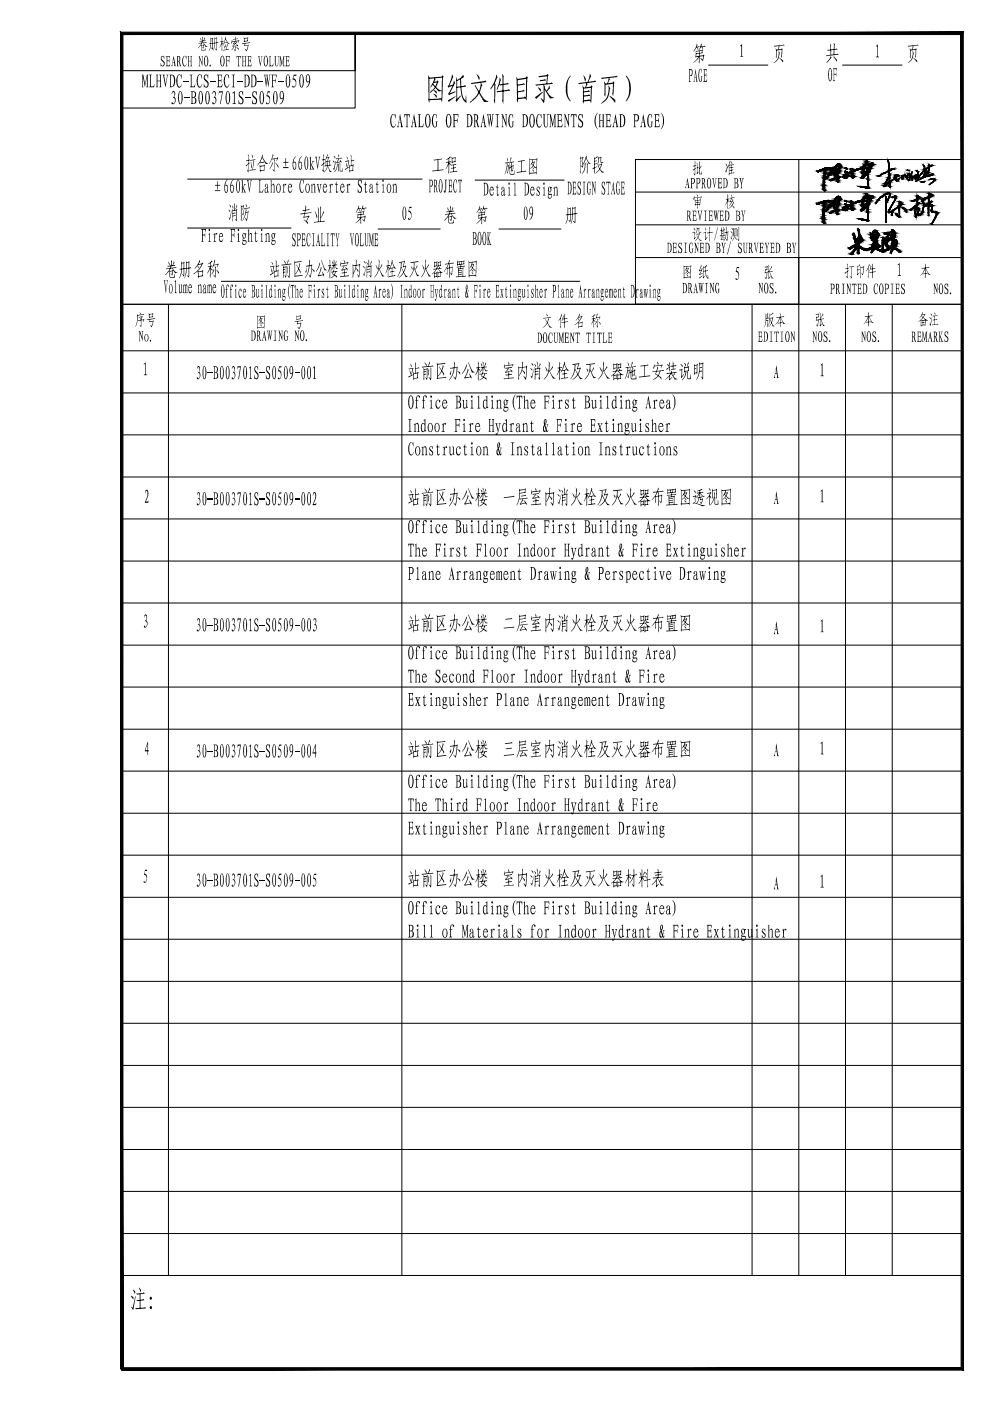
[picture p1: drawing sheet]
<svg xmlns="http://www.w3.org/2000/svg" width="210mm" height="297mm" viewBox="0 0 210 297" stroke-linecap="round" stroke-linejoin="round" font-family="sans-serif">
<!-- layer: 0 -->
<g fill="none" stroke="#000" stroke-width=".21">
<path d="M25.8 7.1h178.2v57.4h-178.2zM25.8 15h49.5v-7.9v15.8h-49.5M150.2 13.8h12.6M178.6 13.8h12.6M39.8 38h49.7M100.7 38.2h18.9M169.4 33.8v236.6M173.3 36.2l.3 .1 1.2-.6 .7-.1a.64 .64 0 0 1 .7 .1 .64 .64 0 0 1 .2 .7l-1 1.1a.34 .34 0 0 1-.2 .4 .34 .34 0 0 1-.4-.1l-.1 1.6 .2 1.1a3.7 3.7 0 0 1-.3-2.3l.3-2.3-1.4 .5h-.2zM175.1 35.9a.91 .91 0 0 1 1.1 .4l-.1 .3-1 1.2a.41 .41 0 0 1-.2-.7zM176.5 35.6h.1l.2 .4 .4-.7a.73 .73 0 0 1 .8-.5l.2 .1a1.29 1.29 0 0 1-.9 1.4 .34 .34 0 0 0-.4 .2 .34 .34 0 0 0 .1 .4l.1 .1a.4 .4 0 0 0 .4-.1 .4 .4 0 0 0 0-.4l.4-.4 .1 .3-.3 .6-.1 .6 .5-.1-.1 .2a.33 .33 0 0 0-.4 .2 .33 .33 0 0 0 .1 .4l-.1 .3-.1-.8-1.3 .5-.2-.2 1.1-.4a.28 .28 0 0 0 .4-.1 .28 .28 0 0 0-.1-.4 .28 .28 0 0 0-.4 .1l-.1-.3a1.44 1.44 0 0 0-.4-1.3zM177.3 35.3l.2-.1a.33 .33 0 0 1 .5-.3 .33 .33 0 0 1 0 .6l-.4 .4-.6 .2zM179.1 37.3l.4-.3 .1 .1-.2 .4z"/>
<path d="M179.1 35.6h.5l.1 .3zM184.1 39.8l.1 .1M184.1 39.8l-1.9-.3 2 .4M185.1 34.6h-.3l-1.2 .3 .3-.5-.1-.3-.3 .8h-.3l-.1 .5-2.1 .8-.4-.5-.1 .1a.44 .44 0 0 1 0 .5 .44 .44 0 0 1-.4 .2l-.3 .2-.6-.4-.1 .1 .5 .3-.6 .3-.3 .5a.73 .73 0 0 0 .7 .2 .73 .73 0 0 0 .5-.6l.1-.3 .6-.2v.6a.3 .3 0 0 0 .2 .5 .3 .3 0 0 0 .3-.4l-.3 .2-.1-.3a.86 .86 0 0 1 .9-1.1l1.3-.5 .1 .1-.2 1.2a.36 .36 0 0 0 .4-.5l-.2 .1 .2-.9a.57 .57 0 0 1 .7-.5l1-.4 .1 .1-1.3 .9 .1 .1a.4 .4 0 0 1 .7-.2l-.5 .3-.2 .4-.8 .7-.4 .6 .1 .2h.3l1-.9v2.9M185.2 34.7v.2l-.6 .4 .1 .3-.4 .3 .2 .5-.4 .2 .1 3.3M187.4 39.5h.1M188.3 34l.3 2.1 .6-.2-.2-.1h.6l-1 .4v.8l.2-.1-.2 .2 .1 1.3 .8-.3-.8 .5 .1 1.1-.3-.2 .1-.8-.9 .7-.3 .1 .6-1.4a2.5 2.5 0 0 0 .5-1.9l-2.3 1.2 2.3-1.2zM188.5 37.5l.1 1-1 .8zM188.5 39.1h.1M189.9 37.3l.2-.2h.3l-.1 .3-.4 .3v.4l.3 .2 .6-.5-.7 .6-.3-.3v-.3h-.2l.2-.2zM190 37.3l.3-.1-.4 .3zM191.2 37.3l.1 .5 .5-.7 .3 .1 .2 .4 .4-.8 .4 .2 .3-.6-.2 .8 .2 1-.3-.8-.4 .8-.2-.1h.1a1.04 1.04 0 0 0 .3-1.1l-.2-.1-.1 .1-.3 .8-.3-.6-.2-.1-.6 .9z"/>
<path d="M192.4 36.1h.3zM194 37.4l.5-.1-.4 .5-.1-.1zM194 37.9h.1h-.1M194.4 36.2a.68 .68 0 0 1 .2 1l.2 .4 1.2-1.6-.2-.9 .1 .1 .2 .7 .8-.6 .1-.4 .1 .3 .6-.2-.6 .3-.3 1.4-.2-.1-.4 .6-.7 .4 .6-.5-.1-.9a3.6 3.6 0 0 0-1.5 2l2.9-1.2 .5-.1-.3 .2-.5 .2 .4-.2-.2-.1-1.9 .8-1.2 .6 .4-.8-.1-.3-.4 .6a.44 .44 0 0 1-.2-.6 .44 .44 0 0 1 .6-.2v-.6zM195.3 38.6l.2 .1 .6-.3-.4 .3zM196.2 36.1l.7-.6-.1 1-.2-.1-.4 .6zM196.5 37.4h.1M197.1 38.1l.8-.2h.2l.1 .2-1.2 1.1 1.1-1-.1-.3zM197.4 35.2h.1M197.6 35.1h.1h-.1M204 33.8h-69.3v6.9M39.8 48.3h21.9"/>
<path d="M46.9 59.6h76M80.2 48.6h13.1M105.8 48.6h13.1M169.4 54.6h-34.7v9.9h34.7v-9.9h34.6v9.9h-178.2M173.1 43.1l.3 .1 1.3-.6 .8-.1a.68 .68 0 0 1 .8 .4 .68 .68 0 0 1-.3 .9l-.7 .7a.34 .34 0 0 1-.2 .3 .34 .34 0 0 1-.4-.1v2.4l.1 .3-.3-.5-.1-1 .4-2.9a1.62 1.62 0 0 0-1.4 .3zM175 42.8h.1a.64 .64 0 0 1 .7 0 .64 .64 0 0 1 .2 .7l-1 1.2a1.26 1.26 0 0 1-.1-1.3zM176.4 42.5h.1l.2 .4 .4-.7a.73 .73 0 0 1 .8-.5h.2a1.45 1.45 0 0 1-1.2 1.6l.1 .6a.4 .4 0 0 0 .4-.1 .4 .4 0 0 0 0-.4l.2-.3h.3v.2l-.4 .7v.5h.5l-.1 .1h-.4l.1 .8-.1 .1-.1-.4v-.4l-1.1 .3a.22 .22 0 0 1-.2 .2 .22 .22 0 0 1-.2-.2l1.1-.4a.28 .28 0 0 0 .4-.1 .28 .28 0 0 0-.1-.4 .28 .28 0 0 0-.4 .1l-.2-.4v-.6zM177.4 42.1a.33 .33 0 0 1 .6-.2 .33 .33 0 0 1-.1 .5l-.4 .4-.6 .2zM179 44.2l.4-.3 .1 .1-.2 .4zM179.1 42.5h.4l.1 .3zM181 49.4l.2 .1 .2 1.3 .7-.6-.2-1.3 .1-.4 .2 .4v.5l.8 1.7-.8 .5-.1 .5 .9 .6 .9 .1 1.3-.7-.3-.2 .5-.8-.5-.2 .3-.2-.2-.3-.1 .2h-.3l-.1-1.2 .3 .3 .4-.8 .3-.1 .3 .1 .5 .7v.5l-.5 1h.3v.6l.4 .4 .1 .3h-.4l-.2 .2 .8 .4 .3-.4v-2.3h.2l.1 .1-.1 2.7 1.6-.7-.1 .2-.4 .4-1.3 .5-1.6-.7-.6 .8h-.3l.3-.8-.7 .2-.1-.2-.1 .3h-.4l-.6-.2-.9-.5v1.4l-.3-.1-.1-1.2-1 1.3-.3 .1v-.2l1-1.4-.1-.1-1.1 .6-.3-.2 1.7-1 .1-.3 .3-.2-.1-.3-.5 .6h-.2l-.2-1.3-.1-.2zM182.6 50.6l-.1 .4z"/>
<path d="M184.1 46.7v.1M184.1 46.7l-2-.3 2 .4M185 41.5l.1 .3-.6 .4 .1 .2-.3 .5 .1 .4-.4 .5 .1 3M185 41.5l-1.5 .3 .3-.5-.1-.3-.2 .8h-.4l-.1 .5-2.1 .8-.2-.1a.26 .26 0 0 0 0-.3 .26 .26 0 0 0-.3 0 .44 .44 0 0 1 .1 .5 .44 .44 0 0 1-.5 .2l-.3 .2-.2-.3-.4-.1 .4 .4-.6 .3-.3 .4a.37 .37 0 0 0 .5 .3h.5l.2-.4a.54 .54 0 0 1 .1-.5 .54 .54 0 0 1 .5-.2h.1v.6a.32 .32 0 0 0 0 .4 .32 .32 0 0 0 .4 .1 .32 .32 0 0 0 .1-.4l-.3 .2-.1-.3a.86 .86 0 0 1 .8-1.1l1.4-.5-.1 1.3a.36 .36 0 0 0 .4-.5h-.2l.3-.8a.56 .56 0 0 1 .6-.5l1-.4 .1 .1-1.3 .9 .2 .2 .6-.3-1.4 1.4-.5 .8h.3l1.1-.9v2.9M185.3 50.3l.4-.3 .1 .1-.3 .5zM185.4 51.8v.1zM185.6 49.1l.4 .3v.5l-.3-.3-.5 .3-.1-.1zM185.6 43.1h.1M186 51.9l.2 .1v.2h-.4zM186.4 42.1l.4-.4a1.89 1.89 0 0 1 1.9-.7l-.1 .7-.6 1.2 .5-1.2 .1-.6a4.8 4.8 0 0 0-3 2zM187.6 49.4l.9-.1 .1 .5-.4 .5h.3l.2 .3-.5 .8v.5l.2 .2-.1 .3-.4-.1-.3-1 .7-.5-.1-.1-.3 .3-.3-.2 .7-1.1h-.7l-.2-.1zM187.8 41.7l.1 5.5z"/>
<path d="M187.9 41.2h.1M188 42.9h.1M188 41.1h.1M188.1 41.1h.1M188.2 41.1h.1M188.3 41.1h.1M188.4 41h.1M188.5 45.1h.1M188.5 41h.1M188.5 41.1h.1M188.6 45.1h.1M188.7 45.1h.1"/>
<path d="M188.7 45h.1M188.8 45h.1M189.1 48.7h.3l.5 .7-.1 .9-.4 .8h.2l.5-.3 .1 .6-.1 1-.4-.1-.1 .2 1.3 .7v.2l-.2 .1-.3-.4-.8-.3-.4 .3-.2 .5h-.3l.6-1.3v-.1h-.4l.3-1.3-.3-.1v-.8l.2-.2v-.3l-.2-.3 .2-.1zM189.1 41.8l.6-.2 .3 .1-1.5 3.3 .5-.2 1.7-1.2v-.9l.6 .5-.6 .5v2.3a.71 .71 0 0 1-.7-.7l.7 .5-.1-2-1.5 1.1-.6 .2-.1-.2a4.2 4.2 0 0 1 1-2.1l.5-1.1zM189.2 45l-.1 .7h-.1zM189.7 51.5l.2 .1-.1 .1-.2-.1zM190.6 46h.1M190.7 46h.1M190.7 42.8l.5 .5-.5 .3zM191.4 44a.84 .84 0 0 1 .7 .9l-.2-.5zM193 44.5h.1M194.1 46h.1"/>
<path d="M194.2 46h.1M194.4 41.5h.1a.4 .4 0 0 1 .4 .3 .4 .4 0 0 1-.4 .5v1l.4-.3 .1 .1a1.24 1.24 0 0 0-.8 1.2l.7-.1-.4 1.4a1.24 1.24 0 0 0 1.2-1.5l.1-.8-.2-.5a.57 .57 0 0 1 .5-.8l.8-.3 .1-.7 .6 .3v.2l-.6 .3v1.3l.6-.3-.6 .4-.1 .5 .6-.3 .2 .2a1.4 1.4 0 0 0 0 1.3h.5a.41 .41 0 0 1 .5 .2 .41 .41 0 0 1-.1 .5l-1.1 1.9 1-2a.31 .31 0 0 0 .1-.4 .31 .31 0 0 0-.4-.1h-.6l-.1-.1 .1-1.3h-.2l-.5 .3-.1 1.8v-2.4l-.6 .4-.1-.1 .7-.5 .1-1.2-.7 .2a.63 .63 0 0 0-.5 .4 .63 .63 0 0 0 .2 .7v.3a2.45 2.45 0 0 1-.8 2.1l-.6 .1 .3-1.5-.3 .1-.3 .2v1.5a3.1 3.1 0 0 1 .1-2.4l-1.3 .9 1.4-1.2v-1l-1 .4 1-.5zM194.4 44.3h.1M194.5 41.6l.3 .3-.3 .3zM194.5 44.3h.1M194.5 45.7h.1M194.6 44.3h.1M194.6 45.7h.1M194.6 44.2h.1M194.7 44.2h.1M194.7 45.7h.1M194.8 45.7h.1"/>
<path d="M194.9 45.6h.1M196.1 43.7h.1M196.9 45.7h.1M197.1 41.1l.5 .3-.6 .3zM197.4 43.6h.1M197.5 43.6h.1M197.6 45h.1M197.7 45h.1M197.7 45h.2h-.2M197.9 45h.1M198 45h.1M198.1 45h.1"/>
<path d="M198.2 45h.2h-.2M198.4 45h.1M204 47.7h-69.3v6.9M204 40.7h-69.3v7M25.8 74.4h178.2M35.7 64.5v205.9M85.2 64.5v205.9M159.5 64.5v205.9M179.3 64.5v205.9M189.2 64.5v205.9M25.8 83.3h178.2M25.8 92.2h178.2"/>
<path d="M25.8 110h178.2M25.8 101.1h178.2M25.8 119h178.2M25.8 127.8h178.2M25.8 136.8h178.2M25.8 145.7h178.2M25.8 154.6h178.2M25.8 163.5h178.2M25.8 172.4h178.2M25.8 181.3h178.2M25.8 199.1h178.2M25.8 190.2h178.2"/>
<path d="M25.8 217h178.2M25.8 208.1h178.2M25.8 234.8h178.2M25.8 225.9h178.2M25.8 252.6h178.2M25.8 243.7h178.2M25.8 261.5h178.2M25.8 270.4h178.2M204 290.2h.1"/>
</g>
<g fill="#000" stroke="#000" stroke-width=".21">
<path d="M173.4 36.4h.2zM173.8 36.1h.4zM174.2 35.9h.9zM174.4 35.9h.7zM174.4 36.1h.1zM174.6 38.2h.2zM175 37.9h.2zM175.3 37.5h.1zM175.2 37.7h.1zM175.4 35.8h.1zM175.6 35.6h.2zM175.7 35.6h.1z"/>
<path d="M175.9 36.8h.2zM176 38.1h.1zM176.1 35.7h.1zM176.1 38.3h.1zM176.4 38.1h.1zM177 37.3h.2zM177.1 36.3h.2zM177.1 37.7h.2zM177.7 34.8h.3zM177.8 37.5h.2zM178.1 35.3h.2zM179.2 36.3h.1z"/>
<path d="M179.3 36.9h.6zM179.4 35.8l.3 .1zM179.3 37.7h.1zM180.5 36.4h.5zM180.5 35.7h.2zM180.7 37.7h.1zM182.5 39.6h.7zM182.8 36.6h.4zM183.3 36.7h.8zM183.4 39.7h.1zM183.6 39.8h.5zM183.6 39.8h.6z"/>
<path d="M183.6 34.8h.1zM183.7 35.1h.1zM183.8 39.9h.4zM183.7 34.2h.1zM183.7 35.8h.1zM184 35.5h.7zM184 39.9h.2zM184.1 35.9h.1zM184.3 34.7h.9zM184.3 36.4h.1zM184.5 34.7h.7zM184.6 34.7h.6z"/>
<path d="M184.9 35h.1zM184.9 34.8h.3zM186.2 37.3h.2zM187.2 36.8h.2zM187.4 39.5h.2zM188.5 38.5h.3zM188.6 39.5h.2v.2zM189.3 38.1h.1zM189 35.8l.5-.1zM189.8 37.6h.1zM190 38.3h.3zM191.2 38h.2z"/>
<path d="M192.1 37.6h.2v.1zM192.5 38.1h.1zM192.6 38.1h.2zM192.6 36.2l.1-.1zM192.6 37v-.1zM193.3 38.1l.1 .1zM194.2 38.4h.1zM194.3 37.1h.2zM194.4 36.2l.1 .1zM195.5 38.7h.3zM195.9 36.2h-.1zM196 37.2h.2z"/>
<path d="M196.6 36.4h.1zM196.6 36.6l.2 .1zM196.7 37.3h.2zM197.1 38.1h.1zM197 37.1l.3-.1zM197.3 38l.2-.1zM197.6 36.9h.2zM197.8 38.5l-.1 .2zM197.7 37.9h.4zM198.1 38.2l-.1 .1zM173.1 43.1h.2zM173.3 43.3h.1z"/>
<path d="M173.3 43.3h.2zM174 43.1h.1zM174.2 43h.2zM174.3 42.8h.7zM174.4 42.8h.7zM174.4 46.4h.3zM174.5 45h.2zM174.5 45.1h.2zM174.6 44.3h.2zM174.6 47.1h.1zM174.7 40.3h.1zM174.9 44.8h.2z"/>
<path d="M175 44.7h.2zM175.1 44.6h.1zM175.3 42.7h.1zM175.2 44.4h.2zM175.5 42.5h.3zM175.7 42.8h.6zM175.9 42.9h.4zM175.9 45h.2zM176 42.6h.1zM176 45.2h.1zM176.3 45h.1zM176.6 43.1h.9z"/>
<path d="M176.7 43.3h.2zM176.9 43.2h.3zM176.9 44.2h.3zM177.1 44h.4zM177 44.6h.2zM177.4 45.1h.2zM177.6 41.7h.3zM177.6 44.5h.4zM177.5 45.4h.1zM177.7 44.4h.1zM178 42.2h.2zM178 42.2h.1z"/>
<path d="M179.1 43.2h.1zM179.2 43.8h.6zM179.3 42.7l.3 .1zM180.4 53.8h.3zM180.6 44.6h.1zM181 49.4l.2 .1zM181 44.2h.1zM181.8 53.7l.3 .1zM182.4 46.5h.7zM182.5 46.6h.7zM182.7 43.5h.4zM183 43.4h.2z"/>
<path d="M183.3 46.7h.8zM183.2 46.6h.2zM183.5 46.7h.6zM183.5 41.7h.1zM183.6 42.8h.2zM183.7 46.8h.4zM183.9 46.8h.2zM184 42.8h.1zM184.1 52.9h.5zM184.2 41.6h.9zM184.2 43.3h.1zM184.5 41.6h.5z"/>
<path d="M184.6 41.5h.4zM184.6 50.6h.3zM184.8 41.9h.1zM184.8 41.7h.3zM184.7 41.5h.2zM185.4 48.9h.4zM185.7 49.6l.1 .1h-.2zM187 53.4h.3zM187.1 50.3h.3zM188.1 52.4h.2zM188 42.8h.1zM188.4 40.9h.1z"/>
<path d="M188.7 52.4h.2zM189 45.7h.1zM189.1 41.9h.2zM189.6 41.6h.4zM189.7 52.3l.4 .1zM190.4 53.2h.5v.2zM191.2 43.3h.1zM191.4 44h.1zM191.6 44.2h.2zM193 44.5h.2zM193.4 42.7h.2zM194.3 42.3h.2z"/>
<path d="M194.2 44h.1zM194.5 45.7h.2zM194.5 45.2h.1zM194.7 41.7h.1zM194.6 44.1h.2zM194.8 42h.1zM195.6 42.4h.1zM195.7 42.2h.2zM196.1 43.6h.2zM197.5 44.8h.1zM197.5 47.5h.1zM197.6 41.4h.1z"/>
<path d="M197.4 42.8h.2zM197.6 44.9h1zM197.5 43.4h.1zM197.5 44.3h.1zM198 44.9h.5zM198.6 45.3h.1z"/>
<path d="M173.3 36.2h.1zM173.3 36.2h.1z"/>
<path d="M173.3 36.2l.2 .1zM173.2 36.3h.3z"/>
<path d="M173.6 36.3h.2zM173.6 36.3h.2z"/>
<path d="M173.2 36.3h.4zM173.2 36.3h.4z"/>
<path d="M173.3 36.4h.3zM173.3 36.4h.3z"/>
<path d="M173.3 36.4h.3zM173.3 36.4h.3zM173.3 36.4h.3zM173.3 36.4h.3z"/>
<path d="M173.3 36.4h.4zM173.3 36.4h.3z"/>
<path d="M173.7 36.2h.5zM173.7 36.2h.5z"/>
<path d="M173.8 36.1h.4zM173.8 36.1h.4z"/>
<path d="M173.2 36.3h.6zM173.2 36.3h.6z"/>
<path d="M173.2 36.3h.6zM173.2 36.3l.5 .1z"/>
<path d="M173.2 36.3h.6zM173.2 36.3h.6z"/>
<path d="M173.8 36.1h.7zM173.8 36.1h.7z"/>
<path d="M173.8 36.1h.5zM173.8 36.1h.5z"/>
<path d="M173.6 36.2h.3zM173.6 36.2l.2 .1z"/>
<path d="M173.9 36.1h.6zM173.9 36.1h.6z"/>
<path d="M173.6 36.2h.4zM173.6 36.2h.3zM173.6 36.2h.3zM173.6 36.2h.3z"/>
<path d="M173.6 36.2h.5zM173.6 36.2h.4z"/>
<path d="M173.6 36.2h.5zM173.6 36.2h.5z"/>
<path d="M173.8 36.1l.4 .1zM173.8 36.1l.4 .1z"/>
<path d="M173.8 36.2h.4zM173.7 36.2h.5z"/>
<path d="M173.8 36.1h.5zM173.8 36.1h.4zM173.8 36.1h.4z"/>
<path d="M174.3 36.1h.2zM174.3 36.1h.2z"/>
<path d="M174 36.1h.6zM173.9 36.1h.6z"/>
<path d="M174.6 38.7h.2zM174.6 38.7h.2z"/>
<path d="M174.6 35.8h1.7zM174.6 35.8h1.7z"/>
<path d="M174.1 36h.6zM174 36.1h.6z"/>
<path d="M174.6 39.3h.1zM174.6 39.3h.1z"/>
<path d="M174.6 39.3l.1 .1zM174.6 39.3l.1 .1z"/>
<path d="M174.6 39.4l.1 .1zM174.6 39.4l.1 .1zM174.6 39.5h.1zM174.6 39.5h.1z"/>
<path d="M174.1 36h.7zM174.1 36h.6z"/>
<path d="M174.8 36.7h.2zM174.8 36.7h.2z"/>
<path d="M174.8 36.8h.1zM174.8 36.8h.1z"/>
<path d="M174.8 36.9h.1zM174.8 36.9h.1z"/>
<path d="M174.6 38.6l.2 .1zM174.6 38.6l.2 .1z"/>
<path d="M174.6 38.7h.2zM174.6 38.7h.2zM174.6 38.7h.2zM174.6 38.7h.2z"/>
<path d="M174.6 38.7h.2zM174.6 38.7h.2z"/>
<path d="M174.6 38.7l.2 .3v-.3zM174.6 38.7l.2 .3h-.2zM174.6 39h.2zM174.6 39h.2z"/>
<path d="M174.6 39l.2 .1zM174.6 39l.2 .1z"/>
<path d="M174.6 39.1l.2 .1zM174.6 39.1l.2 .1z"/>
<path d="M174.6 39.2h.2zM174.6 39.2l.1 .1zM174.6 39.3h.1zM174.6 39.3h.1z"/>
<path d="M174.6 39.5h.2zM174.6 39.5h.2z"/>
<path d="M174.6 39.5h.2zM174.6 39.5h.2zM174.6 39.5h.2zM174.6 39.5h.2z"/>
<path d="M174.6 39.5h.2zM174.6 39.5h.2zM174.6 39.5h.2zM174.6 39.5h.2zM174.6 39.5h.2zM174.6 39.5h.2z"/>
<path d="M174.6 39.5l.2 .1zM174.6 39.5l.2 .1z"/>
<path d="M174.6 39.6l.2 .1v-.1zM174.6 39.6l.2 .1h-.2z"/>
<path d="M174.6 39.7l.2 .1zM174.6 39.7l.2 .1z"/>
<path d="M174.6 39.8l.2 .2v-.2zM174.6 39.8l.2 .2h-.2z"/>
<path d="M174.6 40h.2zM174.6 40h.2z"/>
<path d="M174.6 37.8l.2 .1v-.1zM174.6 37.8l.2 .1h-.2z"/>
<path d="M174.6 37.9l.2 .1zM174.6 37.9l.2 .1z"/>
<path d="M174.6 38l.2 .1v-.1zM174.6 38l.2 .1h-.2z"/>
<path d="M174.6 38.1h.2zM174.6 38.1h.2zM174.6 38.1h.2zM174.6 38.1h.2z"/>
<path d="M174.6 38.1l.2 .1zM174.6 38.1l.2 .1zM174.6 38.2h.2z"/>
<path d="M174.6 38.2h.2zM174.6 38.2h.2zM174.6 38.2h.2zM174.6 38.2h.2z"/>
<path d="M174.6 38.2h.2zM174.6 38.2h.2zM174.6 38.2h.2zM174.6 38.2h.2z"/>
<path d="M174.6 38.2l.2 .4v-.4zM174.6 38.2l.2 .4h-.2zM174.6 38.6h.2zM174.6 38.6h.2z"/>
<path d="M174.6 38.6h.2zM174.6 38.6h.2z"/>
<path d="M174.6 40h.2zM174.6 40h.2z"/>
<path d="M174.2 36h.7zM174.1 36h.7z"/>
<path d="M174.7 37.4h.2zM174.7 37.4h.2z"/>
<path d="M174.7 37.4l.2 .1zM174.7 37.4l.2 .1h-.2z"/>
<path d="M174.2 35.9h.7zM174.2 35.9l.7 .1z"/>
<path d="M174.9 36.2h.1zM174.9 36.2h.1z"/>
<path d="M174.8 37.1l.1 .1zM174.8 37.1l.1 .1h-.2z"/>
<path d="M174.7 37.2l.2 .1zM174.7 37.2l.2 .1zM174.7 37.3h.2zM174.7 37.3h.2z"/>
<path d="M174.7 37.3h.2zM174.7 37.3l.2 .1z"/>
<path d="M174.7 37.5l.2 .1zM174.7 37.5l.2 .1z"/>
<path d="M174.7 37.6h.2zM174.7 37.6h.2z"/>
<path d="M174.7 37.6l.2 .1zM174.7 37.6l.2 .1z"/>
<path d="M174.8 36.8l.1 .1zM174.8 36.8l.1 .1z"/>
<path d="M174.8 36.9l.1 .1zM174.8 36.9l.1 .1z"/>
<path d="M174.8 37h.1zM174.8 37l.1 .1z"/>
<path d="M174.7 37.7l.2 .1zM174.7 37.7l.2 .1zM174.6 37.8h.3zM174.6 37.8h.3z"/>
<path d="M175 35.7h1.1zM175 35.7h1.1z"/>
<path d="M174.9 36.3h.1zM174.9 36.3h.1z"/>
<path d="M174.9 36.3l.1 .1zM174.9 36.3l.1 .1z"/>
<path d="M174.9 36.4l.1 .1zM174.9 36.4l.1 .1z"/>
<path d="M174.8 36.5h.2zM174.8 36.5h.2z"/>
<path d="M174.8 36.5h.2zM174.8 36.5h.2zM174.8 36.5h.2zM174.8 36.5h.2z"/>
<path d="M174.8 36.5l.2 .1zM174.8 36.5l.2 .1z"/>
<path d="M174.8 36.6l.2 .1zM174.8 36.6l.2 .1z"/>
<path d="M174.8 36.7h.2zM174.8 36.7h.2z"/>
<path d="M174.8 36.7h.2zM174.8 36.7l.1 .1z"/>
<path d="M174.6 37.8h.4zM174.6 37.8h.4z"/>
<path d="M174.8 37.8h.2zM174.8 37.8h.2z"/>
<path d="M175 37.9h.2zM175 37.9h.2z"/>
<path d="M174.9 36.2l.1 .1zM174.9 36.2l.1 .1z"/>
<path d="M174.9 37.8h.1zM174.9 37.8h.1z"/>
<path d="M174.9 35.9l.2 .1zM174.9 35.9l.2 .1z"/>
<path d="M174.9 36h.2zM174.9 36h.2z"/>
<path d="M174.9 36h.2zM174.9 36h.2z"/>
<path d="M174.9 36l.2 .1zM174.9 36l.2 .1z"/>
<path d="M174.9 36.1h.2zM174.9 36.1h.2z"/>
<path d="M174.9 36.1h.2zM174.9 36.1l.1 .1z"/>
<path d="M175.1 37.8h.2zM175.1 37.8h.2z"/>
<path d="M174.3 35.9h.8zM174.3 35.9h.8z"/>
<path d="M174.3 35.9h.8zM174.3 35.9h.8zM174.2 35.9h.9z"/>
<path d="M174.4 35.9h.8zM174.4 35.9h.7zM174.3 35.9h.8z"/>
<path d="M174.9 37.8h.3zM174.9 37.8l.3 .1z"/>
<path d="M174.6 35.8h.6zM174.4 35.9h.8zM174.4 35.9h.8zM174.4 35.9h.8z"/>
<path d="M175.1 37.8h.1zM175 37.8h.2z"/>
<path d="M174.9 37.8h.3zM174.9 37.8h.3zM174.9 37.8h.3zM174.9 37.8h.3z"/>
<path d="M175.1 37.8h.2zM175.1 37.8h.1z"/>
<path d="M174.6 35.8h.7zM174.6 35.8h.6z"/>
<path d="M175.2 37.6l.1 .1zM175.2 37.6l.1 .1z"/>
<path d="M175.2 37.5h.2zM175.2 37.5l.2 .1z"/>
<path d="M175.4 35.8h.1zM175.4 35.8h.1zM175.4 35.8h.1zM175.4 35.8h.1z"/>
<path d="M175.3 37.5h.2zM175.2 37.5h.2z"/>
<path d="M175.3 37.5h.3zM175.3 37.5h.2z"/>
<path d="M175.6 35.8h.7zM175.6 35.8h.7z"/>
<path d="M175.6 37.2h.2zM175.6 37.2h.2z"/>
<path d="M175.6 37.2h.2zM175.6 37.2h.2z"/>
<path d="M175.5 37.4h.1zM175.3 37.5h.3z"/>
<path d="M175.5 37.3h.2zM175.5 37.3l.1 .1h-.1z"/>
<path d="M175.6 37.2l.1 .1 .1-.1zM175.6 37.2l-.1 .1zM175.5 37.3h.2zM175.5 37.3h.2z"/>
<path d="M175.7 35.6h.1zM175.6 35.6h.2zM175.5 35.6h.3z"/>
<path d="M175.5 35.6h.4zM175.5 35.6h.4z"/>
<path d="M175.5 35.6h.4zM175.5 35.6h.4z"/>
<path d="M175.7 37.1h.2zM175.7 37.1h.2z"/>
<path d="M175.7 37.1h.2zM175.7 37.1l.1 .1z"/>
<path d="M175.5 35.6h.5zM175.2 35.6h.8z"/>
<path d="M175.8 37h.1zM175.8 37l.1 .1z"/>
<path d="M175.2 35.6h.8zM175.1 35.6h.9z"/>
<path d="M176 36h.4zM176 36h.4z"/>
<path d="M175.8 37h.2zM175.8 37h.1z"/>
<path d="M175.1 35.6l.9 .1zM175.1 35.6l.9 .1z"/>
<path d="M175.1 35.7h1zM175 35.7h1.1z"/>
<path d="M176 36.7h.2zM176 36.7h.2zM176 36.7h.2zM176 36.7h.2zM176 36.7h.2zM176 36.7h.2z"/>
<path d="M176.1 36.1h.3zM176.1 36.1h.3z"/>
<path d="M175.9 36.8l.2 .1zM175.9 36.8l.2 .1z"/>
<path d="M175.9 36.9h.2zM175.9 36.9h.2z"/>
<path d="M175.8 36.9h.3zM175.8 36.9l.2 .1zM175.8 37h.2zM175.8 37h.2z"/>
<path d="M176.1 35.7h.1zM176.1 35.7h.1z"/>
<path d="M175.9 36.8h.2zM175.9 36.8h.2zM175.9 36.8h.2z"/>
<path d="M176 36.7h.2zM176 36.7l.1 .1z"/>
<path d="M175 35.7h1.2zM174.9 35.7h1.3z"/>
<path d="M174.8 35.7h1.4zM174.8 35.7h1.4zM174.8 35.7h1.4zM174.7 35.7h1.5z"/>
<path d="M174.7 35.7h1.5zM174.7 35.7h1.5zM174.7 35.7h1.5zM174.7 35.7h1.5z"/>
<path d="M174.7 35.7l1.6 .1zM174.7 35.8h1.6z"/>
<path d="M176.1 36.6l.1 .1zM176.1 36.6l.1 .1z"/>
<path d="M176 36.7h.2zM176 36.7h.2z"/>
<path d="M176 36.7h.2zM176 36.7h.2z"/>
<path d="M174.7 35.8h1.6zM174.6 35.8h1.7z"/>
<path d="M176.1 36.6h.2zM176.1 36.6h.2z"/>
<path d="M176.1 36.6h.2zM176.1 36.6h.1z"/>
<path d="M174.6 35.8h1.7zM174.6 35.8h1.7z"/>
<path d="M176.1 36.5h.2zM176.1 36.5h.2z"/>
<path d="M176.1 36.5h.2zM176.1 36.5h.2z"/>
<path d="M176.1 36.5h.2zM176.1 36.5l.2 .1z"/>
<path d="M176 38.2h.3zM176 38.2h.3z"/>
<path d="M176 38.2h.3zM176 38.2h.3z"/>
<path d="M176.1 38.2h.2zM176.1 38.2l.1 .1z"/>
<path d="M175.3 35.8h1zM175.3 35.8h1z"/>
<path d="M175.3 35.8h1zM175.3 35.8h1zM175.4 35.8h.9zM175.4 35.8h.9z"/>
<path d="M175.5 35.8h.8zM175.5 35.8h.8z"/>
<path d="M175.6 35.8l.7 .1zM175.6 35.8l.7 .1z"/>
<path d="M175.7 35.9h.7zM175.7 35.9h.7z"/>
<path d="M175.7 35.9h.7zM175.7 35.9h.7zM175.8 35.9h.6zM175.8 35.9h.6z"/>
<path d="M176.2 36.3l.2 .1zM176.2 36.3l.2 .1h-.2z"/>
<path d="M176.2 36.4h.2zM176.2 36.4l.1 .1z"/>
<path d="M176 38.1h.4zM176 38.1h.4z"/>
<path d="M176 38.1h.4zM176 38.1l.3 .1zM176 38.2h.3zM176 38.2h.3z"/>
<path d="M175.8 35.9h.6zM175.8 35.9h.6z"/>
<path d="M175.9 35.9l.5 .1zM175.9 35.9l.5 .1z"/>
<path d="M175.9 36h.5zM175.9 36h.5z"/>
<path d="M176 36h.4zM176 36h.4z"/>
<path d="M176.1 36l.3 .1zM176.1 36l.3 .1z"/>
<path d="M176.1 36.1h.3zM176.1 36.1h.3z"/>
<path d="M176.1 36.1h.3zM176.1 36.1h.3z"/>
<path d="M176.2 36.1l.2 .1v-.1zM176.2 36.1l.2 .1h-.2zM176.2 36.2h.2zM176.2 36.2h.2z"/>
<path d="M176.2 36.2h.2zM176.2 36.2l.2 .1zM176.2 36.3h.2zM176.2 36.3h.2z"/>
<path d="M176.5 35.9h.2zM176.5 35.9h.2z"/>
<path d="M176.2 38.1h.3zM176.1 38.1h.4z"/>
<path d="M176.5 35.6h.1zM176.5 35.6h.1z"/>
<path d="M176.5 35.6l.1 .1zM176.5 35.6l.1 .1z"/>
<path d="M176.6 36h.2zM176.6 36h.2z"/>
<path d="M176.3 38.1h.3zM176.2 38.1h.3z"/>
<path d="M176.5 35.7h.1zM176.5 35.7h.1z"/>
<path d="M176.5 35.7h.2zM176.5 35.7h.2z"/>
<path d="M176.6 36.1h.4zM176.6 36.1h.4zM176.6 36.1h.4zM176.6 36.1h.4z"/>
<path d="M176.6 36.1h.4zM176.6 36.1h.4z"/>
<path d="M176.3 38.1h.3zM176.3 38.1h.3z"/>
<path d="M176.5 35.7l.2 .1zM176.5 35.7l.2 .1zM176.5 35.8h.2zM176.5 35.8h.2z"/>
<path d="M176.7 36.1h.4zM176.7 36.1h.4z"/>
<path d="M176.3 38.1h.4zM176.3 38.1h.3z"/>
<path d="M176.5 35.8l.2 .1zM176.5 35.8l.2 .1z"/>
<path d="M176.5 35.9h.3zM176.5 35.9h.3z"/>
<path d="M176.7 36.2h.9zM176.8 36.2h.8zM176.8 36.2h.8z"/>
<path d="M176.4 38h.3zM176.3 38.1h.4z"/>
<path d="M176.6 35.9l.2 .1zM176.6 35.9l.2 .1zM176.6 36h.2zM176.6 36h.2z"/>
<path d="M176.8 36h.3zM176.8 36h.3z"/>
<path d="M176.6 36h.2zM176.6 36h.2z"/>
<path d="M176.8 36h.3zM176.8 36h.3z"/>
<path d="M176.8 37h.2zM176.8 37h.2z"/>
<path d="M176.5 38h.4zM176.5 38h.4z"/>
<path d="M176.5 38h.4zM176.4 38h.3z"/>
<path d="M176.9 35.9h.2zM176.9 35.9h.2z"/>
<path d="M176.8 36.4h.2zM176.8 36.4h.2zM176.8 36.4h.2zM176.8 36.4h.2z"/>
<path d="M176.8 36.4h.2zM176.8 36.4h.2zM176.8 36.4h.2zM176.8 36.4h.2z"/>
<path d="M176.8 36.4l.2 .2zM176.8 36.4l.2 .2z"/>
<path d="M176.8 36.6h.2zM176.8 36.6h.2z"/>
<path d="M176.8 36.6l.2 .1zM176.8 36.6l.2 .1z"/>
<path d="M176.8 36.7h.2zM176.8 36.7h.2z"/>
<path d="M176.8 36.7l.2 .1zM176.8 36.7l.2 .1z"/>
<path d="M176.8 36.8l.2 .1zM176.8 36.8l.2 .1z"/>
<path d="M176.6 37.9h.4zM176.5 38h.4z"/>
<path d="M176.6 36.1h.4zM176.6 36.1h.4z"/>
<path d="M176.6 36.1h.5zM176.6 36.1h.5z"/>
<path d="M176.8 36.3h.2zM176.8 36.3h.3z"/>
<path d="M176.8 36.3l.2 .1zM176.8 36.3l.2 .1z"/>
<path d="M176.8 36.4h.2zM176.8 36.4h.2zM176.8 36.4h.2zM176.8 36.4h.2z"/>
<path d="M176.8 36.9l.2 .1zM176.8 36.9l.2 .1z"/>
<path d="M176.8 37h.2zM176.8 37h.2z"/>
<path d="M176.9 37h.1zM176.9 37h.1zM176.9 37h.1zM176.9 37h.1z"/>
<path d="M176.9 35.9l.2 .1zM176.9 35.9l.2 .1z"/>
<path d="M176.6 36h.5zM176.6 36l.4 .1z"/>
<path d="M177.1 36.3h.2zM177.2 36.3h.1z"/>
<path d="M176.9 37h.2zM176.9 37h.2z"/>
<path d="M176.9 37l.2 .1zM176.9 37l.2 .1z"/>
<path d="M176.9 37.1h.2zM176.9 37.1h.2z"/>
<path d="M176.9 35.9h.2zM176.9 35.9h.2z"/>
<path d="M176.9 35.9h.2zM176.9 35.9h.2z"/>
<path d="M177.1 37.7h.9zM177.1 37.7h.9z"/>
<path d="M176.7 37.9h.4zM176.6 37.9h.4z"/>
<path d="M177.2 35.3h.2zM177.2 35.3h.2zM177.2 35.3h.2zM177.2 35.3h.2z"/>
<path d="M176.9 35.7l.2 .2 .1-.2zM176.9 35.7l.2 .2h-.2z"/>
<path d="M177.2 37.1h.4zM177.2 37.1h.4z"/>
<path d="M176.9 37.1h.3zM176.9 37.1h.3z"/>
<path d="M176.7 37.8h.5zM176.7 37.8l.4 .1z"/>
<path d="M177.2 35.2h.3zM177.2 35.2h.3z"/>
<path d="M177.2 36.1h.5zM177.2 36.1h.5z"/>
<path d="M177 35.5l.2 .1zM177 35.5l.2 .1zM177 35.6h.2zM177 35.6h.2z"/>
<path d="M177 35.6l.2 .1v-.1zM177 35.6l.2 .1h-.3z"/>
<path d="M177.1 37.3h.1zM177.1 37.3h.1zM177.1 37.3h.1z"/>
<path d="M177 37.2h.3zM177 37.2h.3z"/>
<path d="M177 37.2h.3zM177 37.2l.2 .1zM177 37.3h.2z"/>
<path d="M176.8 37.8h.5zM176.7 37.8h.5z"/>
<path d="M177.2 35.3h.1zM177.2 35.3h.2z"/>
<path d="M177.2 35.3h.1zM177.2 35.3h.1z"/>
<path d="M177.1 35.3l.2 .1zM177.1 35.3l.2 .1z"/>
<path d="M177.1 35.4l.1 .1 .1-.1zM177.1 35.4l.1 .1h-.2zM177 35.5h.2zM177 35.5h.2z"/>
<path d="M176.9 37.8h.4zM176.8 37.8h.5z"/>
<path d="M176.8 36.3h.6zM176.8 36.3h.5zM176.8 36.3h.5zM176.8 36.3h.5z"/>
<path d="M177.4 37h.3zM177.4 37h.3z"/>
<path d="M177.4 37.3h.2zM177.4 37.3h.2z"/>
<path d="M177.2 35.2h.2zM177.2 35.2h.3z"/>
<path d="M177.2 35.2h.2zM177.2 35.2h.2z"/>
<path d="M177.2 35.2l.2 .1zM177.2 35.3h.2z"/>
<path d="M177.2 35.3h.2zM177.2 35.3h.2z"/>
<path d="M177.4 37.6h.6zM177.4 37.6h.6z"/>
<path d="M177.5 36h.3zM177.5 36h.3z"/>
<path d="M176.8 36.2h.7zM176.8 36.2l.6 .1zM176.8 36.3h.6zM176.8 36.3h.6z"/>
<path d="M176.9 37.8h.6zM176.9 37.8h.4z"/>
<path d="M176.8 36.2h.7zM176.8 36.2h.7z"/>
<path d="M177.3 35.1h.3zM177.3 35.1h.3z"/>
<path d="M177.3 35.1h.3zM177.2 35.2h.3z"/>
<path d="M176.7 36.2h.9zM176.7 36.2h.9zM176.7 36.2h.9z"/>
<path d="M176.8 36.2h.8zM176.8 36.2h.7z"/>
<path d="M177.3 35.1h.3zM177.3 35.1h.3z"/>
<path d="M177.6 36.4h.4zM177.6 36.4h.4z"/>
<path d="M177.2 37.1h.4zM177.2 37.1h.4z"/>
<path d="M177.2 37.1h.4zM177.2 37.1h.4z"/>
<path d="M176.9 37.1h.7zM176.9 37.1h.7z"/>
<path d="M176.9 37.1l.7 .1zM176.9 37.1l.7 .1z"/>
<path d="M176.9 37.2h.7zM176.9 37.2h.7zM177 37.2h.6zM177 37.2h.6zM177 37.2h.6zM177 37.2h.6z"/>
<path d="M177.3 37.2h.3zM177.3 37.2h.3z"/>
<path d="M177.4 37.2l.2 .1zM177.4 37.2l.2 .1z"/>
<path d="M177.4 37.3h.2zM177.4 37.3h.2z"/>
<path d="M177.4 37.3l.2 .1zM177.4 37.3l.2 .1z"/>
<path d="M177.4 37.4h.2zM177.4 37.4h.2z"/>
<path d="M177.4 37.4l.2 .1zM177.4 37.4l.2 .1z"/>
<path d="M177.4 37.5h.2zM177.4 37.5h.2z"/>
<path d="M177.4 37.5h.2zM177.4 37.5h.2z"/>
<path d="M177.4 37.5l.2 .1zM177.4 37.5l.2 .1z"/>
<path d="M177 37.7l.6 .1zM176.9 37.8h.7z"/>
<path d="M177.5 37.8h.1zM177.5 37.8h.1z"/>
<path d="M177.5 37.8l.1 .1zM177.5 37.8l.1 .1z"/>
<path d="M177.5 37.9h.1zM177.5 37.9h.1z"/>
<path d="M177.5 37.9l.1 .1zM177.5 37.9l.1 .1zM177.5 38h.1zM177.5 38h.1z"/>
<path d="M177.5 38l.2 .1zM177.5 38l.2 .1z"/>
<path d="M177.4 35h.3zM177.4 35l.2 .1z"/>
<path d="M177.2 36.1h.5zM177.1 36.1h.6z"/>
<path d="M176.7 36.1h1zM176.7 36.1l.9 .1z"/>
<path d="M177.4 37h.3zM177.4 37h.3z"/>
<path d="M177.4 37h.3zM177.2 37.1h.4z"/>
<path d="M177.5 38.1l.2 .1zM177.5 38.1l.2 .1zM177.5 38.2h.2zM177.5 38.2h.2z"/>
<path d="M177.5 38.2l.2 .1zM177.5 38.2l.2 .1z"/>
<path d="M177.5 38.3h.2zM177.5 38.3h.2z"/>
<path d="M177.5 38.3l.2 .1zM177.5 38.3l.2 .1z"/>
<path d="M177.5 38.4l.2 .1zM177.5 38.4l.2 .1z"/>
<path d="M177.4 35h.3zM177.4 35h.3z"/>
<path d="M177.6 38.5h.1zM177.6 38.5h.1z"/>
<path d="M177.6 38.5l.1 .1zM177.6 38.5l.1 .1z"/>
<path d="M177.4 34.9h.3zM177.4 34.9h.4z"/>
<path d="M177.4 34.9h.3zM177.4 34.9l.3 .1z"/>
<path d="M177.3 36.1h.4zM177.2 36.1h.5z"/>
<path d="M177.5 36.8h.2zM177.5 36.8h.2z"/>
<path d="M177.5 36.8l.2 .2v-.2zM177.5 36.8l.2 .2h-.3z"/>
<path d="M177.7 37.5h.3zM177.7 37.5h.3z"/>
<path d="M177.4 36.1h.4zM177.3 36.1h.4z"/>
<path d="M177.5 36.7h.3zM177.5 36.7l.2 .1z"/>
<path d="M177.5 34.9h.3zM177.5 34.9h.5z"/>
<path d="M177.5 34.9h.3zM177.5 34.9h.3z"/>
<path d="M177.5 36h.3zM177.4 36.1h.4z"/>
<path d="M177.8 34.7h.2zM177.7 34.7h.3z"/>
<path d="M177.6 35.9h.3zM177.5 36h.3z"/>
<path d="M177.5 36.6h.4zM177.5 36.6l.3 .1zM177.5 36.7h.3zM177.5 36.7h.3z"/>
<path d="M177.7 35.8l.2 .1zM177.7 35.8l.2 .1z"/>
<path d="M177.7 35.9h.2zM177.6 35.9h.3z"/>
<path d="M177.8 36.1h.2zM177.8 36.1h.2z"/>
<path d="M177.7 34.7l.3 .1zM177.7 34.7l.3 .1zM177.7 34.8h.3z"/>
<path d="M177.8 36.1l.2 .1zM177.8 36.1l.2 .1zM177.8 36.2h.2zM177.8 36.2h.2z"/>
<path d="M177.8 36.2h.2zM177.7 36.2h.3z"/>
<path d="M177.7 36.2l.3 .1zM177.7 36.2l.3 .1h-.3zM177.7 36.3h.3zM177.7 36.3h.3z"/>
<path d="M177.5 36.5h.5zM177.5 36.5h.5z"/>
<path d="M177.5 36.5h.5zM177.5 36.5l.4 .1z"/>
<path d="M177.8 37.5h.2zM177.7 37.5h.3z"/>
<path d="M177.7 34.8h.3zM177.7 34.8h.3z"/>
<path d="M177.7 36.3l.3 .1zM177.7 36.3l.3 .1z"/>
<path d="M177.6 36.4l.4 .1v-.1zM177.6 36.4l.4 .1h-.5z"/>
<path d="M177.4 37.6h.6zM177.4 37.6h.6zM177.4 37.6h.6zM177.4 37.6h.6z"/>
<path d="M177.4 37.6l.6 .1zM177.4 37.6l.6 .1z"/>
<path d="M177.3 37.7h.7zM177.3 37.7h.7zM177.3 37.7h.7zM177.3 37.7h.7z"/>
<path d="M177.1 37.7h.9zM177 37.7h1z"/>
<path d="M177.7 34.8h.4zM177.6 34.8h.5z"/>
<path d="M177.9 35.6h.1zM177.9 35.6h.2z"/>
<path d="M177.9 35.6l.1 .1zM177.9 35.6l.1 .1z"/>
<path d="M177.8 35.7l.1 .1 .1-.1zM177.8 35.7l.1 .1h-.2z"/>
<path d="M177.4 37.6h.6zM177.4 37.6h.6z"/>
<path d="M177.6 34.8h.5zM177.5 34.8h.6z"/>
<path d="M178.1 35.3h.1zM178.1 35.3h.1z"/>
<path d="M177.7 37.5h.4zM177.7 37.5h.4z"/>
<path d="M177.7 37.5h.4zM177.7 37.5h.4z"/>
<path d="M177.7 37.5h.4zM177.7 37.5l.3 .1z"/>
<path d="M177.5 34.8l.7 .1zM177.5 34.8l.7 .1z"/>
<path d="M178 35.6h.1zM178 35.6h.1h-.2z"/>
<path d="M178 35.4l.2 .1zM178 35.4l.2 .1z"/>
<path d="M178 35.5h.2zM178 35.5l.1 .1z"/>
<path d="M177.5 34.9h.7zM177.5 34.9h.7zM177.5 34.9h.7zM177.5 34.9h.7z"/>
<path d="M178 34.9h.2zM178 34.9h.2z"/>
<path d="M178 34.9h.2zM178 34.9h.2z"/>
<path d="M178.1 35.3h.1zM178.1 35.3h.1z"/>
<path d="M178.1 35.3l.1 .1zM178.1 35.3l.1 .1z"/>
<path d="M178.1 35.4h.1zM178 35.4h.2z"/>
<path d="M178 35.4h.2zM178 35.4h.2z"/>
<path d="M178 34.9h.3zM178 34.9h.3z"/>
<path d="M178 34.9l.3 .1zM178 34.9l.3 .1z"/>
<path d="M178.1 35.3h.2zM178.1 35.3h.2z"/>
<path d="M178.1 35l.2 .1zM178.1 35l.2 .1zM178.1 35.1h.2zM178.1 35.1h.2z"/>
<path d="M178.1 35.1h.2zM178.1 35.1h.2zM178.2 35.1h.1zM178.2 35.1h.1z"/>
<path d="M178.2 35.1l.1 .1zM178.2 35.1l.1 .1z"/>
<path d="M178.2 35.2l.1 .1zM178.1 35.3h.2z"/>
<path d="M178.8 37.6h.8zM178.8 37.6h.8z"/>
<path d="M178.9 37.7h.3zM178.9 37.7h.3z"/>
<path d="M178.8 37.3h.3zM178.8 37.3h.3z"/>
<path d="M179 37.7h.1zM179 37.7h.1z"/>
<path d="M179.1 36.3h.2zM179.1 36.3h.2z"/>
<path d="M179.1 36.3h.3zM179.1 36.3h.3z"/>
<path d="M178.8 37.3h.3zM178.8 37.3h.3z"/>
<path d="M178.8 37.3l.4 .1zM178.8 37.3l.4 .1z"/>
<path d="M178.8 37.4h.5zM178.7 37.4h.6z"/>
<path d="M179.2 37.7h.4zM179.2 37.7h.4z"/>
<path d="M178.9 37.7h.3zM178.9 37.7h.2z"/>
<path d="M178.7 37.4l.6 .1zM178.7 37.4l.6 .1z"/>
<path d="M179.3 36.5h.3zM179.3 36.5h.3z"/>
<path d="M178.9 37.1l.2 .2 .2-.2zM178.9 37.1l.2 .2h-.3z"/>
<path d="M178.7 37.5h.6zM178.7 37.5h.6z"/>
<path d="M179.2 35.6h.2zM179.2 35.6h.2z"/>
<path d="M179.1 36.3h.3zM179.1 36.3h.3z"/>
<path d="M179.1 36.3l.3 .1zM179.1 36.3l.3 .1z"/>
<path d="M179.4 37.5h.4zM179.4 37.5h.4z"/>
<path d="M179.4 37.5h.4zM179.4 37.5h.4z"/>
<path d="M178.7 37.5h.7zM178.7 37.5h.7z"/>
<path d="M179.4 35.8l.3 .1zM179.5 35.9h.2z"/>
<path d="M179.1 36.4h.4zM179.1 36.4h.4z"/>
<path d="M179.2 35.6h.3zM179.1 35.6h.4zM179.1 35.6h.4zM179.1 35.6h.4z"/>
<path d="M179 37h.5zM179 37h.5z"/>
<path d="M179 37h.5zM178.9 37.1h.4zM178.9 37.1h.4zM178.9 37.1h.4z"/>
<path d="M179.2 37.7h.3zM179.2 37.7h.2z"/>
<path d="M179.2 37.7h.3zM179.2 37.7h.3z"/>
<path d="M179.1 36.4h.5zM179.1 36.4h.5z"/>
<path d="M179.1 36.4h.5zM179.1 36.4h.5zM179.1 36.4h.5zM179.1 36.4h.5z"/>
<path d="M179.6 36.7h.7zM179.6 36.7h.7z"/>
<path d="M178.8 37.7h.8zM178.8 37.7h.8z"/>
<path d="M179.2 37.7h.4zM179.2 37.7h.3z"/>
<path d="M179.1 35.6l.5 .1zM179.1 35.6l.5 .1z"/>
<path d="M179.1 36.4h.5zM179.1 36.4h.5z"/>
<path d="M179.2 36.4l.4 .1zM179.2 36.4l.4 .1z"/>
<path d="M179.3 36.5h.3zM179.3 36.5h.3z"/>
<path d="M179.6 37.3h.3zM179.6 37.3h.3z"/>
<path d="M178.8 37.6h.8zM178.8 37.6l.8 .1z"/>
<path d="M179.3 36.5h.4zM179.3 36.5h.4z"/>
<path d="M179.2 35.7h.4zM179.2 35.7h.4z"/>
<path d="M179.2 35.7h.5zM179.2 35.7h.5z"/>
<path d="M179.4 36.5l.3 .1zM179.4 36.5l.3 .1z"/>
<path d="M178.6 37.5h1.1zM178.6 37.5l1 .1z"/>
<path d="M179.2 35.7l.5 .1zM179.2 35.7l.5 .1z"/>
<path d="M179.4 35.8h.3zM179.4 35.8h.3z"/>
<path d="M179.4 36.6h.3zM179.4 36.6h.3z"/>
<path d="M179.4 36.6h.4zM179.4 36.6h.4z"/>
<path d="M178.7 37.5h1zM178.7 37.5h1zM178.7 37.5h1zM178.7 37.5h1z"/>
<path d="M178.7 37.5h1zM178.6 37.5h1.1z"/>
<path d="M179.5 36.6l.3 .1zM179.5 36.6l.3 .1z"/>
<path d="M179.5 36.7h.4zM179.5 36.7h.4z"/>
<path d="M178.7 37.5h1.1zM178.7 37.5h1z"/>
<path d="M179.5 37.4h.3zM179.4 37.5h.4z"/>
<path d="M179.2 37h.7zM179.1 37h.8z"/>
<path d="M179.6 37.3h.3zM179.5 37.3h.4z"/>
<path d="M179.5 37.3h.4zM179.5 37.3l.3 .1z"/>
<path d="M179.4 36.8l.5 .1zM179.3 36.9h.6zM179.3 36.9h.6z"/>
<path d="M179.3 36.9h.6zM179.3 36.9l.6 .1h-.7z"/>
<path d="M179.1 37h.8zM179 37h.9z"/>
<path d="M179 37h.9zM179 37h.9z"/>
<path d="M179.5 37l.4 .1zM179.5 37l.4 .1z"/>
<path d="M179.5 37.1h.4zM179.5 37.1h.4z"/>
<path d="M179.6 37.1l.3 .1zM179.6 37.1l.3 .1z"/>
<path d="M179.6 37.2h.3zM179.6 37.2l.3 .1z"/>
<path d="M179.5 36.8h.5zM179.4 36.8h.5z"/>
<path d="M179.6 36.7h.5zM179.6 36.7l.4 .1z"/>
<path d="M179.6 36.7h.6zM179.6 36.7h.5zM179.6 36.7h.5zM179.6 36.7h.5z"/>
<path d="M179.6 36.7h.7zM179.6 36.7h.6zM179.6 36.7h.6zM179.6 36.7h.6z"/>
<path d="M179.9 36.6h.5zM179.9 36.6l.4 .1z"/>
<path d="M180 36.6h.5zM180 36.6h.5z"/>
<path d="M180 36.6h.5zM179.9 36.6h.5z"/>
<path d="M180.5 35.8h.2zM180.5 35.8h.2z"/>
<path d="M180.5 35.7h.2zM180.5 35.7h.2z"/>
<path d="M180.5 37.2h.2zM180.5 37.2h.2z"/>
<path d="M180.5 37.5h.3zM180.5 37.5h.3z"/>
<path d="M180.5 37.5h.6zM180.5 37.5h.6z"/>
<path d="M180.6 36.6h.1zM180.6 36.6h.1z"/>
<path d="M180.6 36.2h.2zM180.6 36.2h.2z"/>
<path d="M180.6 36.2h.4zM180.6 36.2h.4z"/>
<path d="M180.6 36.6h.1zM180.6 36.6h.1z"/>
<path d="M180.5 35.7l.2 .1zM180.5 35.7l.2 .1z"/>
<path d="M180.7 35.9h.1zM180.7 35.9h.1z"/>
<path d="M180.5 35.8h.2zM180.5 35.8h.2z"/>
<path d="M180.6 37h.1zM180.6 37h.1zM180.6 37h.1zM180.6 37h.1z"/>
<path d="M180.6 37l.1 .1zM180.6 37l.1 .1z"/>
<path d="M180.5 37.2l.2 .1zM180.5 37.2l.2 .1z"/>
<path d="M180.5 37.3h.2zM180.5 37.3h.2z"/>
<path d="M180.5 37.3l.2 .1zM180.5 37.3l.2 .1zM180.5 37.4h.2zM180.5 37.4h.2z"/>
<path d="M180.5 35.8l.2 .1zM180.5 35.8l.2 .1z"/>
<path d="M180.5 35.9h.2zM180.5 35.9h.2z"/>
<path d="M180.6 35.9h.2zM180.6 35.9h.2z"/>
<path d="M180.2 36.5h.5zM180.2 36.5h.6z"/>
<path d="M180.2 36.5h.5zM180.2 36.5h.5z"/>
<path d="M180.2 36.5h.5zM180.1 36.5h.6z"/>
<path d="M180.1 36.5l.6 .1zM180 36.6h.7z"/>
<path d="M180 36.6h.7zM180 36.6h.7z"/>
<path d="M180.5 36.6h.2zM180.5 36.6h.2z"/>
<path d="M180.6 36.6h.1zM180.6 36.6h.1z"/>
<path d="M180.6 36.6h.1zM180.6 36.6h.1z"/>
<path d="M180.6 36.6l.1 .1zM180.6 36.6l.1 .1z"/>
<path d="M180.6 36.7h.2zM180.6 36.7h.2z"/>
<path d="M180.6 36.8h.1zM180.6 36.8h.2z"/>
<path d="M180.6 36.8l.1 .1zM180.6 36.8l.1 .1z"/>
<path d="M180.6 36.9h.1zM180.6 36.9l.1 .1z"/>
<path d="M180.6 37.1l.1 .1v-.1zM180.6 37.1l.1 .1z"/>
<path d="M180.5 37.4l.3 .1zM180.5 37.4l.3 .1z"/>
<path d="M180.6 35.9h.2zM180.6 35.9h.2z"/>
<path d="M180.7 35.9l.1 .1zM180.7 35.9l.1 .1z"/>
<path d="M180.6 36.2h.3zM180.6 36.2h.3z"/>
<path d="M180.3 36.4l.5 .1zM180.3 36.4l.5 .1z"/>
<path d="M180.6 36.7l.2 .1zM180.6 36.7l.2 .1z"/>
<path d="M180.6 36.8h.2zM180.6 36.8h.2z"/>
<path d="M180.7 36l.1 .1zM180.7 36l.1 .1z"/>
<path d="M180.7 36.1h.1zM180.7 36.1h.1z"/>
<path d="M180.7 36.1h.1zM180.7 36.1l.1 .1z"/>
<path d="M180.3 36.4h.5zM180.3 36.4h.5zM180.3 36.4h.5zM180.3 36.4h.5z"/>
<path d="M180.7 37.7h.2zM180.7 37.7h.3z"/>
<path d="M180.7 37.7h.2zM180.7 37.7h.1z"/>
<path d="M180.4 36.4h.5zM180.3 36.4h.5z"/>
<path d="M180.6 36.2h.4zM180.6 36.2h.4z"/>
<path d="M181 36.2h.3zM181 36.2h.3z"/>
<path d="M180.5 36.4h.5zM180.5 36.4h.4z"/>
<path d="M180.7 37.6l.3 .1zM180.7 37.6l.3 .1z"/>
<path d="M180.5 36.3h.5zM180.5 36.3h.6z"/>
<path d="M180.5 36.3h.5zM180.5 36.3h.5z"/>
<path d="M180.5 36.3h.5zM180.5 36.3l.5 .1zM180.5 36.4h.5z"/>
<path d="M180.6 37.6h.4zM180.6 37.6h.4z"/>
<path d="M180.5 37.5h.6zM180.5 37.5h.6z"/>
<path d="M180.5 37.5h.6zM180.5 37.5l.5 .1z"/>
<path d="M180.9 37.5h.2zM180.9 37.5h.2z"/>
<path d="M180.9 37.5h.2zM180.8 37.5h.3z"/>
<path d="M180.6 36.3h.6zM180.5 36.3h.6z"/>
<path d="M181 37.3h.2zM181 37.3h.2z"/>
<path d="M181 37.3l.2 .1zM181 37.3l.2 .1z"/>
<path d="M181 37.4h.2zM181 37.4l.1 .1z"/>
<path d="M180.6 36.2h.6zM180.6 36.2h.7z"/>
<path d="M180.6 36.2h.6zM180.6 36.2l.6 .1z"/>
<path d="M181.3 36.1h.4zM181.3 36.1h.4z"/>
<path d="M181 36.2h.3zM181 36.2h.3z"/>
<path d="M181.3 36h.4zM181.3 36h.4z"/>
<path d="M181.1 36.2h.2zM181 36.2h.3z"/>
<path d="M181.1 36.2h.3zM181.1 36.2h.2zM181.1 36.2h.2zM181.1 36.2h.2z"/>
<path d="M181.2 36.1h.4zM181.1 36.2h.3z"/>
<path d="M181.3 36.1h.3zM181.3 36.1h.4z"/>
<path d="M181.3 36.1h.3zM181.3 36.1h.3z"/>
<path d="M181.6 35.9h.5zM181.6 35.9h.5z"/>
<path d="M181.4 36h.3zM181.4 36h.4z"/>
<path d="M181.4 36h.3zM181.4 36h.3z"/>
<path d="M181.4 36h.3zM181.3 36h.4z"/>
<path d="M181.3 36l.4 .1zM181.3 36.1h.4z"/>
<path d="M181.8 35.9h.5zM181.8 35.9h.5z"/>
<path d="M181.6 35.9h.2zM181.6 35.9h.2z"/>
<path d="M181.4 36h.4zM181.4 36h.4z"/>
<path d="M181.8 35.8h.7zM181.8 35.8h.7z"/>
<path d="M181.5 36h.3zM181.4 36h.4z"/>
<path d="M181.9 35.8h.2zM181.9 35.8h.2z"/>
<path d="M181.5 35.9l.5 .1zM181.5 36h.5z"/>
<path d="M181.8 36h.2zM181.8 36h.2z"/>
<path d="M182.1 35.8h.5zM182.1 35.8h.5z"/>
<path d="M181.9 35.8h.2zM181.9 35.8h.2z"/>
<path d="M181.6 35.9h.5zM181.5 35.9h.5z"/>
<path d="M181.6 35.9h.6zM181.6 35.9h.7z"/>
<path d="M181.6 35.9h.6zM181.6 35.9h.5z"/>
<path d="M181.8 35.9h.6zM181.8 35.9h.5z"/>
<path d="M181.8 35.9h.6zM181.8 35.9h.6z"/>
<path d="M182.4 39.5h.2zM182.2 39.5h.4z"/>
<path d="M182.5 35.6h.4zM182.5 35.6h.4zM182.5 35.6h.4z"/>
<path d="M181.8 35.8h.7zM181.8 35.9h.6z"/>
<path d="M182.4 39.5h.2zM182.2 39.5h.4z"/>
<path d="M182.2 39.5h.5zM182.2 39.5h.5z"/>
<path d="M181.9 35.8h.7zM181.9 35.8h.6z"/>
<path d="M182.2 39.5h.5zM182.2 39.5h.5z"/>
<path d="M182.1 35.8h.6zM182.1 35.8h.5z"/>
<path d="M182.3 39.5l.7 .1zM182.3 39.5l.7 .1z"/>
<path d="M182.5 35.6l.2 .2 .2-.2zM182.1 35.8l.4-.2 .2 .2z"/>
<path d="M182.6 37.8h.3zM182.6 37.8h.3zM182.6 37.8h.3zM182.6 37.8h.4z"/>
<path d="M182.6 37.8h.3zM182.6 37.8h.1z"/>
<path d="M182.3 39.5l.7 .1zM182.3 39.5l.7 .1z"/>
<path d="M182.5 35.6h.4zM182.5 35.6h.4zM182.5 35.6h.4z"/>
<path d="M182.8 36.8h.2zM182.8 36.8h.2z"/>
<path d="M182.8 36.8h.2zM182.8 36.8l.1 .1z"/>
<path d="M182.6 37.7h.4zM182.6 37.7l.4 .1z"/>
<path d="M182.9 36.3l.1 .1zM182.9 36.3l.1 .1z"/>
<path d="M182.9 36.4h.1zM182.9 36.4h.1z"/>
<path d="M182.9 36.4l.1 .1zM182.9 36.4l.1 .1z"/>
<path d="M182.9 36.5h.2zM182.8 36.5h.3z"/>
<path d="M182.6 37.7h.4zM182.6 37.7h.4z"/>
<path d="M182.4 39.6h.8zM182.4 39.6h.8zM182.5 39.6h.7z"/>
<path d="M183 36.1l.1 .1zM183 36.1l.1 .1z"/>
<path d="M182.9 36.2l.1 .1 .1-.1zM182.9 36.2l.1 .1z"/>
<path d="M182.8 36.7h.3zM182.8 36.7h.3z"/>
<path d="M182.8 36.7h.3zM182.8 36.7l.2 .1z"/>
<path d="M182.6 37.6h.5zM182.6 37.6l.4 .1zM182.6 37.7h.4zM182.6 37.7h.4z"/>
<path d="M182.4 39.6h.8zM182.4 39.6h.8zM182.5 39.6h.7z"/>
<path d="M183 35.9l.1 .1zM183 35.9l.1 .1z"/>
<path d="M183 36h.1zM183 36l.1 .1z"/>
<path d="M183.1 36.4h.1zM183.1 36.4h.1z"/>
<path d="M182.7 37.6h.4zM182.7 37.6h.4zM182.7 37.6h.4zM182.7 37.6h.5z"/>
<path d="M182.7 37.6h.4zM182.7 37.6h.4zM182.6 37.6h.5zM182.6 37.6h.5z"/>
<path d="M183 35.9h.2zM183 35.9h.1z"/>
<path d="M183 35.7h.2zM183 35.7h.2z"/>
<path d="M183 35.7l.2 .2v-.2zM183 35.7l.2 .2z"/>
<path d="M182.8 36.5h.4zM182.8 36.5h.4z"/>
<path d="M182.8 36.5l.4 .1zM182.8 36.5l.4 .1z"/>
<path d="M182.9 36.6h.3zM182.9 36.6h.3zM182.8 36.6h.4z"/>
<path d="M182.8 36.6h.4zM182.8 36.6l.3 .1z"/>
<path d="M183.2 36.8h.9zM183.2 36.8h.9z"/>
<path d="M183.2 36.9h.9zM183.2 36.9h.9z"/>
<path d="M183.2 36.9h.7zM183.2 36.9h.7z"/>
<path d="M182.7 37.5h.5zM182.7 37.5h.5z"/>
<path d="M182.7 37.5h.5zM182.7 37.5h.5z"/>
<path d="M182.7 37.5h.5zM182.7 37.5h.5z"/>
<path d="M182.7 37.5h.5zM182.7 37.5l.5 .1zM182.7 37.6h.5zM182.7 37.6h.5z"/>
<path d="M182.9 35.5l.3 .1zM182.7 35.6h.5z"/>
<path d="M182.7 35.6h.5zM182.6 35.6h.6z"/>
<path d="M182.6 35.6h.6zM182.5 35.6h.7z"/>
<path d="M182.9 35.6h.3zM182.9 35.6h.3z"/>
<path d="M183 35.6h.2zM183 35.6h.2z"/>
<path d="M183 35.6h.2zM183 35.6l.2 .1z"/>
<path d="M183.1 36.4h.1zM183.1 36.4h.1z"/>
<path d="M183.1 36.4h.1zM183.1 36.4h.1z"/>
<path d="M183.1 36.4l.1 .1zM183.1 36.4l.1 .1zM183.1 36.5h.1zM183.1 36.5h.1z"/>
<path d="M183.1 36.5h.1zM183.1 36.5h.1z"/>
<path d="M182.8 36.5h.4zM182.8 36.5h.4z"/>
<path d="M183.1 35.3l.2 .1zM183.1 35.3l.2 .1z"/>
<path d="M183.1 35.4h.2zM182.9 35.5h.3z"/>
<path d="M182.7 37.4h.6zM182.7 37.4l.5 .1z"/>
<path d="M182.6 39.6l.7 .1zM182.6 39.6l.7 .1z"/>
<path d="M182.7 39.7h.7zM182.7 39.7h.7z"/>
<path d="M183.1 35.3h.2zM183.1 35.3h.2zM183.1 35.3h.2zM183.1 35.3h.2z"/>
<path d="M183.1 35.3h.2zM183.1 35.3h.2z"/>
<path d="M182.7 37.4h.6zM182.7 37.4h.6z"/>
<path d="M182.6 39.6l.8 .1zM182.6 39.6l.8 .1z"/>
<path d="M183.2 35.2h.2zM183.2 35.2l.1 .1z"/>
<path d="M182.8 37.3h.6zM182.8 37.3l.5 .1z"/>
<path d="M183.5 36.6h.7zM183.5 36.6h.7z"/>
<path d="M182.9 37.3h.6zM182.9 37.3h.5h-.6z"/>
<path d="M182.7 39.7h.9zM182.7 39.7h.9z"/>
<path d="M183.2 35.1h.3zM183.2 35.1h.3z"/>
<path d="M183.2 35.1h.3zM183.2 35.1l.2 .1z"/>
<path d="M183.5 36.6h.8zM183.5 36.6h.8z"/>
<path d="M183.5 36.6h.8zM183.5 36.6h.8z"/>
<path d="M182.7 39.7h.9zM182.7 39.7h.9z"/>
<path d="M182.9 37.2h.6zM182.9 37.3h.6z"/>
<path d="M183.6 34.8h.1zM183.6 34.8h.1z"/>
<path d="M183.2 35.1h.4zM183.2 35.1h.5z"/>
<path d="M183.2 35.1h.4zM183.2 35.1h.3z"/>
<path d="M183.6 36.4h.9zM183.6 36.4h.9z"/>
<path d="M183 37.2h.6zM183 37.2h.5z"/>
<path d="M182.8 39.7h1zM182.8 39.7h1z"/>
<path d="M182.8 39.7h1zM182.8 39.7h1z"/>
<path d="M183.7 35.8h.2zM183.7 35.8h.2z"/>
<path d="M183 37.1h.7zM183 37.1l.6 .1z"/>
<path d="M183.2 35.1h.5zM183.2 35.1h.5z"/>
<path d="M183 37h.7zM183 37l.7 .1z"/>
<path d="M182.9 39.7l1 .1zM182.9 39.7l1 .1z"/>
<path d="M183.5 34.8h.3zM183.5 34.8h.2z"/>
<path d="M183.6 34.9h.2zM183.6 34.9h.2z"/>
<path d="M182.9 39.7l1 .1zM182.9 39.7l1 .1z"/>
<path d="M183.6 34.6l.2 .1zM183.6 34.6l.2 .1h-.2z"/>
<path d="M183.6 34.7h.2zM183.5 34.7h.3z"/>
<path d="M183.5 34.7l.3 .1zM183.5 34.7l.3 .1z"/>
<path d="M183.5 34.8h.3zM183.5 34.8h.3zM183.5 34.8h.3zM183.5 34.8h.3z"/>
<path d="M183.6 34.9h.2zM183.6 34.9h.2z"/>
<path d="M183 37h.8zM183 37h.7z"/>
<path d="M183.7 34.5h.1zM183.7 34.5h.1z"/>
<path d="M183.7 34.5h.1zM183.7 34.5l.1 .1z"/>
<path d="M183.2 35.1h.6zM183.2 35.1h.7z"/>
<path d="M183.7 35.1h.1zM183.7 35.1h.1z"/>
<path d="M183.7 35.8h.1zM183.7 35.8h.1z"/>
<path d="M183.2 36.9l.6 .1zM183.1 37h.7z"/>
<path d="M183.1 37h.7zM183 37h.8z"/>
<path d="M183 39.8h1zM183 39.8h1z"/>
<path d="M183.7 34.2h.2zM183.7 34.2h.2z"/>
<path d="M183.7 34.2h.2zM183.7 34.2h.2z"/>
<path d="M183.7 34.2h.2zM183.7 34.2h.1z"/>
<path d="M183.2 36.9h.7zM183.2 36.9h.6z"/>
<path d="M183 39.8h1zM183 39.8h1z"/>
<path d="M183.7 34.2l.2 .1zM183.7 34.2l.2 .1zM183.7 34.3h.2zM183.7 34.3h.2z"/>
<path d="M183.7 34.3h.2zM183.7 34.3h.2z"/>
<path d="M183.8 34.3h.1zM183.7 34.3h.2z"/>
<path d="M183.7 34.3l.2 .1zM183.7 34.3l.2 .1zM183.7 34.4h.2zM183.7 34.4h.2z"/>
<path d="M183.7 34.4l.1 .1 .1-.1zM183.7 34.4l.1 .1h-.1zM183.7 34.5h.1zM183.7 34.5h.1z"/>
<path d="M183.2 35.1h.7zM183.2 35.1h.7z"/>
<path d="M183.7 35.8h.2zM183.7 35.8h.1z"/>
<path d="M184 36h.4zM184 36h.4z"/>
<path d="M184 36.1h.4zM184 36.1h.4z"/>
<path d="M184 36.1h.4zM184 36.1h.4z"/>
<path d="M184 37.5h.1zM184 37.5h.1z"/>
<path d="M183.2 39.8h.9zM183.2 39.8h.9zM183.5 39.8h.6zM183.5 39.8h.6z"/>
<path d="M183.2 35h.8zM183.2 35l.7 .1z"/>
<path d="M183.7 35.7h.3zM183.7 35.7l.2 .1z"/>
<path d="M183.2 39.8h.8zM183.2 39.8h.8z"/>
<path d="M183.4 35h.7zM183.3 35h.7z"/>
<path d="M183.7 35.7h.4zM183.7 35.7h.3z"/>
<path d="M184.1 35.9h.1zM184.1 35.9h.1z"/>
<path d="M184.1 35.9h.1zM184.1 35.9h.1z"/>
<path d="M184 36.9h.1zM184 36.9h.1z"/>
<path d="M183.5 39.8h.6zM183.5 39.8h.6zM183.6 39.8h.5z"/>
<path d="M183.6 39.8h.5zM183.6 39.8h.5z"/>
<path d="M183.8 39.8l.3 .1zM183.8 39.8l.3 .1z"/>
<path d="M183.5 35h.6zM183.5 35h.7z"/>
<path d="M183.5 35h.6zM183.4 35h.7zM183.4 35h.7zM183.4 35h.7z"/>
<path d="M183.8 35.6h.3zM183.7 35.7h.4z"/>
<path d="M183.5 36.6l.6 .1zM183.4 36.7h.7z"/>
<path d="M183.4 36.7h.7zM183.3 36.7h.8zM183.3 36.7h.8z"/>
<path d="M183.3 36.7h.8zM183.3 36.7h.8z"/>
<path d="M183.2 36.7l.9 .1zM183.2 36.7l.9 .1z"/>
<path d="M183.2 36.8h.9zM183.2 36.8h.9z"/>
<path d="M183.2 36.8h.9zM183.2 36.8l.9 .1zM183.2 36.9h.9zM183.2 36.9h.9z"/>
<path d="M184 36.9h.1zM184 36.9h.1z"/>
<path d="M184 36.9l.1 .4v-.4zM184 36.9l.1 .4h-.1z"/>
<path d="M184 37.3l.1 .2v-.2zM184 37.3l.1 .2h-.1z"/>
<path d="M184 37.5l.1 .2v-.2zM184 37.5l.1 .2h-.1z"/>
<path d="M184 37.7l.1 .2v-.2zM184 37.7l.1 .2h-.1zM184 37.9h.1zM184 37.9h.1zM184 37.9h.1zM184 37.9h.1z"/>
<path d="M184 37.9h.1zM184 37.9h.1z"/>
<path d="M184 37.9l.1 .2zM184 37.9l.1 .2z"/>
<path d="M184 38.1h.1zM184 38.1h.1z"/>
<path d="M184 38.1l.1 .1zM184 38.1l.1 .1zM184 38.2h.1zM184 38.2h.1z"/>
<path d="M184 38.2l.2 1.5-.1-1.5zM184 38.2l.2 1.5h-.2z"/>
<path d="M184 39.9h.2zM183.8 39.9h.4z"/>
<path d="M184.2 35.9h.3zM184.2 35.9h.3z"/>
<path d="M184 39.7l.2 .1zM184 39.7l.2 .1z"/>
<path d="M183.3 39.8h.9zM183.3 39.8h.9z"/>
<path d="M183.4 39.8h.8zM183.4 39.8h.8z"/>
<path d="M184.2 34.7h.7zM184.2 34.7h.7z"/>
<path d="M183.5 39.8h.7zM183.5 39.8h.7zM183.6 39.8h.6z"/>
<path d="M183.8 39.8l.4 .1zM183.8 39.8l.4 .1z"/>
<path d="M183.8 39.9h.5zM183.8 39.9h.5z"/>
<path d="M183.5 34.9h.8zM183.5 34.9h.8z"/>
<path d="M183.5 34.9h.8zM183.5 35h.7z"/>
<path d="M184.3 35.8h.3zM184.3 35.8h.3z"/>
<path d="M183.5 36.6h.8zM183.5 36.6h.7z"/>
<path d="M183.9 39.9h.4zM183.9 39.9h.3z"/>
<path d="M183.9 35.6h.4zM183.8 35.6h.3z"/>
<path d="M184.3 36.4h.1zM184.3 36.4h.1z"/>
<path d="M183.5 36.4l.8 .1zM183.5 36.4l.8 .1z"/>
<path d="M183.5 36.5h.8zM183.5 36.5h.8zM183.5 36.5h.8zM183.5 36.5h.8z"/>
<path d="M183.5 36.5h.8zM183.5 36.5h.8z"/>
<path d="M183.5 36.5h.8zM183.5 36.5l.8 .1z"/>
<path d="M184 35.9l.4 .1zM184 35.9l.4 .1z"/>
<path d="M183.8 34.9h.6zM183.8 34.9h.6z"/>
<path d="M183.6 34.9h.8zM183.6 34.9h.7z"/>
<path d="M184 36h.4zM184 36h.4z"/>
<path d="M184 36l.4 .1zM184 36l.4 .1z"/>
<path d="M184 36.1h.4zM184 36.1h.4z"/>
<path d="M184 35.9h.4zM184 35.9h.3z"/>
<path d="M183.9 36.1h.5zM183.9 36.1h.5z"/>
<path d="M183.9 36.1l.5 .1zM183.9 36.1l.5 .1z"/>
<path d="M183.9 36.2h.6zM183.8 36.2h.7z"/>
<path d="M184 34.8h.5zM183.8 34.9h.6z"/>
<path d="M184.5 35.6h.1zM184.5 35.6h.1z"/>
<path d="M184.2 35.9h.3zM184.2 35.9h.3z"/>
<path d="M184.1 35.9h.4zM184 35.9h.4z"/>
<path d="M183.8 36.2h.7zM183.8 36.2h.7zM183.8 36.2h.7zM183.8 36.2h.7z"/>
<path d="M183.8 36.2l.7 .1zM183.8 36.2l.7 .1z"/>
<path d="M183.8 36.3h.7zM183.8 36.3h.7z"/>
<path d="M183.8 36.3h.7zM183.7 36.3h.8z"/>
<path d="M183.7 36.3l.8 .1zM183.7 36.3l.8 .1z"/>
<path d="M183.7 36.4h.8zM183.6 36.4h.9z"/>
<path d="M183.6 36.4h.9zM183.6 36.4h.8z"/>
<path d="M184.3 35.8h.3zM184.3 35.8l.2 .1z"/>
<path d="M184.1 34.8h.5zM184.1 34.8h.4z"/>
<path d="M184.2 35.3l.4 .1zM184.1 35.4h.5z"/>
<path d="M184.3 35.7h.3zM184.3 35.7l.3 .1z"/>
<path d="M184.1 35.4h.6zM184.1 35.4h.6z"/>
<path d="M183.9 35.6h.7zM183.9 35.6h.8z"/>
<path d="M184.5 35.6h.1zM184.5 35.6h.1z"/>
<path d="M184.5 35.6h.2zM184.5 35.6h.2z"/>
<path d="M184.4 35.7h.2zM184.3 35.7h.3z"/>
<path d="M184.7 34.6h.4zM184.6 34.6h.5zM184.6 34.6h.5z"/>
<path d="M184.1 34.8h.6zM184.1 34.8h.5z"/>
<path d="M184.4 35.3h.3zM184.4 35.3h.3z"/>
<path d="M184.4 35.3h.3zM184.4 35.3h.3z"/>
<path d="M184.3 35.3h.4zM184.3 35.3h.4z"/>
<path d="M184.3 35.3h.4zM184.3 35.3h.3z"/>
<path d="M184.1 35.4l.6 .1zM184 35.5h.7zM184 35.5h.7z"/>
<path d="M183.9 35.5l.8 .1zM183.9 35.5l.8 .1z"/>
<path d="M184.5 35.6h.2zM184.4 35.6h.3z"/>
<path d="M184.4 35.6h.3zM184.4 35.6l.2 .1z"/>
<path d="M184.7 34.6h.4zM184.7 34.6h.4zM184.7 34.6h.4zM184.6 34.6h.5z"/>
<path d="M184.1 34.8h.6zM184.1 34.8h.6z"/>
<path d="M184 35.5h.7zM184 35.5h.7z"/>
<path d="M184.2 34.8h.6zM184.1 34.8h.6z"/>
<path d="M184.5 35.2h.3zM184.5 35.2l.2 .1z"/>
<path d="M184.9 34.7h.3zM184.9 34.7h.3z"/>
<path d="M184.2 34.7h.7zM184.2 34.7l.6 .1z"/>
<path d="M184.5 35.2h.4zM184.5 35.2h.3zM184.5 35.2h.3zM184.5 35.2h.3z"/>
<path d="M184.9 34.6h.1zM184.8 34.6h.2zM184.8 34.6h.2zM184.8 34.6h.2z"/>
<path d="M184.6 35.1h.3zM184.5 35.2h.4z"/>
<path d="M184.8 34.6h.3zM184.8 34.6h.3zM184.8 34.6h.3zM184.8 34.6h.3z"/>
<path d="M184.8 35.1h.2zM184.6 35.1h.3z"/>
<path d="M184.8 35h.2zM184.8 35l.2 .1z"/>
<path d="M184.8 34.6h.3zM184.8 34.6h.3zM184.7 34.6h.4zM184.7 34.6h.4zM184.7 34.6h.4zM184.7 34.6h.4zM184.7 34.6h.4z"/>
<path d="M184.9 34.9h.2zM184.9 34.9l.1 .1zM184.8 35h.2z"/>
<path d="M184.6 34.6l.6 .1zM184.6 34.7h.6zM184.5 34.7h.7z"/>
<path d="M184.9 34.9h.2zM184.9 34.9h.2z"/>
<path d="M184.5 34.7h.7zM184.5 34.7h.7zM184.4 34.7h.8z"/>
<path d="M184.4 34.7h.8zM184.3 34.7h.9zM184.2 34.7h1z"/>
<path d="M184.9 34.7l.3 .1zM184.9 34.7l.3 .1zM184.9 34.8h.3z"/>
<path d="M184.9 34.8h.3zM184.9 34.8h.3zM185 34.8h.2zM185 34.8h.2z"/>
<path d="M185 34.8h.2zM185 34.8h.2z"/>
<path d="M185 34.8h.2zM185 34.8h.2z"/>
<path d="M185 34.8l.2 .1zM185 34.8l.2 .1z"/>
<path d="M185 34.9h.2zM184.9 34.9h.2z"/>
<path d="M186.2 37.3h.2zM186.2 37.3h.3z"/>
<path d="M186.2 37.3h.2zM186.2 37.3h.2z"/>
<path d="M186.5 37.2h.1zM186.2 37.3h.3z"/>
<path d="M186.6 37.2l.8-.4zM186.5 37.2l.7-.4z"/>
<path d="M187.5 39.3h.1zM187.5 39.3h.1z"/>
<path d="M187.5 36.7h.2zM187.3 36.7h.2z"/>
<path d="M187.4 39.4h.3zM187.4 39.4l.2 .1z"/>
<path d="M187.6 39v.3l.1-.3zM187.6 39v.3h-.1z"/>
<path d="M187.6 38.9h.2zM187.6 38.9l.1 .1z"/>
<path d="M187.5 39.3h.3zM187.5 39.3l.2 .1z"/>
<path d="M187.7 36.6h.1zM187.5 36.7l.2-.1z"/>
<path d="M187.7 38.8l.1 .1zM187.6 38.9h.2z"/>
<path d="M187.6 38.9h.2zM187.6 38.9h.2z"/>
<path d="M187.6 39.3h.2zM187.6 39.3h.2z"/>
<path d="M188 38.2l-.2 .6 .4-.6zM188 38.2l-.2 .6h-.1z"/>
<path d="M188 38.1h.2zM188 38.1l.2 .1z"/>
<path d="M188.1 38.9l-.3 .4 .4-.4zM187.6 39.3l.5-.4-.3 .4z"/>
<path d="M188.3 34l.1 .2zM188.3 34v.2z"/>
<path d="M188.3 34.2l.2 .5zM188.3 34.2l.2 .5h-.1z"/>
<path d="M188.3 37.6l.1 .1zM188.3 37.6l.1 .1zM188.3 37.7h.1zM188.3 37.7h.1z"/>
<path d="M188.3 37.7l.1 .1zM188.3 37.7l.1 .1z"/>
<path d="M188.3 37.8h.1zM188.3 37.8h.1z"/>
<path d="M188.2 37.8v.3l.2-.3zM188.2 37.8v.3h-.2z"/>
<path d="M188.2 38.8v.1l.2-.1zM188.2 38.8v.1h-.1z"/>
<path d="M188.4 34.7l.1 .4v-.4zM188.4 34.7l.1 .4z"/>
<path d="M187.8 36.6l.7-.4zM187.7 36.6l.7-.4z"/>
<path d="M188.4 37.5v.1l.1-.1zM188.4 37.5v.1h-.1z"/>
<path d="M188.5 35.1l.1 1zM188.5 35.1l.1 1z"/>
<path d="M188.5 39.5h.3zM188.5 39.5h.3z"/>
<path d="M188.5 36.1l.1 .1zM188.5 36.1l.1 .1z"/>
<path d="M188.5 36.2l.1 .4zM188.5 36.2l.1 .4z"/>
<path d="M188.5 36.6l.1 .4zM188.5 36.6l.1 .4z"/>
<path d="M188.4 38.7h.2zM188.2 38.8h.2z"/>
<path d="M188.5 39.3l.1 .2zM188.5 39.3l.1 .2z"/>
<path d="M188.6 39.5l.2 .2zM188.6 39.7h.2z"/>
<path d="M188.5 37h.2zM188.5 37h.2z"/>
<path d="M188.5 37.1l.1 .4zM188.5 37.1l.1 .4h-.2z"/>
<path d="M188.5 37.5l.1 .1zM188.5 37.5l.1 .1z"/>
<path d="M188.5 37.6l.2 .8-.1-.8zM188.5 37.6l.2 .8h-.2z"/>
<path d="M188.5 38.4l.3 .1zM188.5 38.4l.3 .1z"/>
<path d="M188.5 38.6l.2 .1zM188.5 38.6l.2 .1h-.3z"/>
<path d="M188.5 36.2h.2zM188.5 36.2h.3z"/>
<path d="M188.5 36.2h.2zM188.4 36.2h.2z"/>
<path d="M188.5 37h.2zM188.5 37l.1 .1z"/>
<path d="M188.6 38.7l.1 .1zM188.6 38.7l.1 .1z"/>
<path d="M188.6 38.8l.1 .3zM188.6 38.8l.1 .3z"/>
<path d="M188.7 39.1l.1 .4zM188.7 39.1l.1 .4h-.2z"/>
<path d="M188.6 38.5h.2zM188.5 38.6h.2z"/>
<path d="M188.5 39.5h.3zM188.5 39.5h.3z"/>
<path d="M188.7 36.1h.1zM188.6 36.2h.2z"/>
<path d="M188.5 38.5h.3zM188.5 38.5h.3zM188.5 38.5h.3z"/>
<path d="M188.8 36h.1zM188.8 36l-.1 .1z"/>
<path d="M188.8 36h.2zM188.8 36h.1z"/>
<path d="M189 36l.4-.1zM188.8 36l.4-.1z"/>
<path d="M188.9 38.4l.5-.3zM188.9 38.4l.4-.3z"/>
<path d="M189.2 35.8h.4zM189.2 35.8h.4z"/>
<path d="M189.2 35.8h.4zM189.2 35.8l.2 .1z"/>
<path d="M189.6 37.8h.1zM189.6 37.8h.1z"/>
<path d="M189.6 37.8h.2zM189.6 37.8h.1z"/>
<path d="M189.8 37.7l.1 .1zM189.6 37.8h.3z"/>
<path d="M189.8 37.8h.1zM189.8 37.8h.1z"/>
<path d="M189.8 37.8l.1 .3zM189.8 37.8l.1 .3h-.1z"/>
<path d="M189.8 37.4h.1zM189.8 37.4h.2z"/>
<path d="M189.8 37.4l.1 .1zM189.8 37.4l.1 .1z"/>
<path d="M189.8 38.1h.1zM189.8 38.1h.1z"/>
<path d="M189.9 38.1l.1 .1zM189.9 38.1l.1 .1z"/>
<path d="M189.9 37.3l.1 .1zM189.9 37.3l.1 .1z"/>
<path d="M189.9 38.2l.2 .1zM189.9 38.2l.2 .1z"/>
<path d="M190 38.3h.2zM190.1 38.3h.1z"/>
<path d="M189.9 37.3h.2zM189.9 37.3h.1z"/>
<path d="M189.9 37.2h.2zM189.9 37.3h.2z"/>
<path d="M189.9 38.3h.3zM189.9 38.3h.3z"/>
<path d="M189.8 37.5l.1 .1 .3-.1zM189.8 37.5l.1 .1z"/>
<path d="M190 37.2h.2zM190 37.2h.1z"/>
<path d="M190 37.4h.2zM190 37.4l.2 .1z"/>
<path d="M190.2 37l.2 .1zM190.1 37.1h.3z"/>
<path d="M190.1 37.4h.2zM190 37.4h.2z"/>
<path d="M190.2 37.3h.2zM190.1 37.4h.2z"/>
<path d="M190.1 37.1l.3 .1zM190.1 37.1l.3 .1h-.4z"/>
<path d="M190.2 37.2h.2zM190.2 37.2h.2z"/>
<path d="M190.3 37.2h.1zM190.3 37.2h.1z"/>
<path d="M190.3 37.2l.1 .1zM190.3 37.2l.1 .1z"/>
<path d="M190.2 37.3h.2zM190.2 37.3h.2z"/>
<path d="M190.4 38.1l-.1 .2zM190.2 38.3l.2-.2z"/>
<path d="M190.7 37.8l-.2 .3zM190.7 37.8l-.3 .3z"/>
<path d="M191.2 37.3l.1 .5zM191.2 37.3l.1 .5z"/>
<path d="M191.2 37.8l.2 .2v-.2zM191.2 37.8l.2 .2z"/>
<path d="M191.6 37.3l-.2 .5zM191.6 37.3l-.3 .5z"/>
<path d="M191.8 37.1l-.1 .2zM191.8 37.1l-.2 .2z"/>
<path d="M191.8 37.1h.2zM191.8 37.1h.2z"/>
<path d="M191.8 37.1l.3 .1zM191.8 37.1l.3 .1z"/>
<path d="M191.9 37.2h.2zM191.9 37.2h.2z"/>
<path d="M192 37.2l.2 .3zM192 37.2l.2 .3z"/>
<path d="M192.1 37.6l.2 .1zM192.2 37.7l.1 .1z"/>
<path d="M192.1 37.5l.2 .1zM192.1 37.5l.2 .1z"/>
<path d="M192.3 37.4l.1 .1zM192.3 37.4l.1 .1z"/>
<path d="M192.4 37.3v.1zM192.4 37.3l-.1 .1z"/>
<path d="M192.4 36.1l.2 .1zM192.4 36.1l.2 .1zM192.4 36.2h.2zM192.4 36.2h.2z"/>
<path d="M192.5 37l-.1 .3zM192.5 37l-.1 .3z"/>
<path d="M192.6 38.1l.1 .1zM192.6 38.2h.1z"/>
<path d="M192.7 36.8l.2 .1zM192.7 36.8l.2 .1z"/>
<path d="M192.7 36.9l.4 .1zM192.7 36.9l.4 .1z"/>
<path d="M192.8 37.9v.2zM192.8 37.9l-.2 .2z"/>
<path d="M192.9 37h.2zM192.9 37h.2z"/>
<path d="M193 37.5l-.1 .4zM193 37.5l-.2 .4z"/>
<path d="M193 37.4h.1zM193 37.4l.1 .1z"/>
<path d="M193 37.2l.2 .2zM193 37.2l.2 .2h-.2z"/>
<path d="M193 37l.2 .2v-.2zM193 37l.2 .2z"/>
<path d="M193.1 37.4h.2zM193.1 37.4h.2z"/>
<path d="M193.2 37.4l.1 .1zM193.2 37.4l.1 .1z"/>
<path d="M193.2 37.5l.1 .1v-.1zM193.2 37.5l.1 .1z"/>
<path d="M193.2 37.6l.1 .2zM193.2 37.6l.1 .2z"/>
<path d="M193.3 37.8l.1 .2zM193.3 37.8l.1 .2h-.1z"/>
<path d="M193.4 36.4l-.2 .6zM193.4 36.4l-.2 .6h-.1z"/>
<path d="M193.3 38l.1 .1zM193.3 38l.1 .1z"/>
<path d="M193.8 37.5h.2zM193.8 37.5h.2z"/>
<path d="M193.8 37.5l.2 .2zM193.8 37.5l.2 .2zM193.8 37.7h.2zM193.8 37.7h.2z"/>
<path d="M193.8 37.7h.2zM193.8 37.7h.2z"/>
<path d="M193.8 37.7l.2 .1zM193.8 37.7l.2 .1z"/>
<path d="M193.9 37.4l.1 .1zM193.9 37.4l.1 .1z"/>
<path d="M193.9 37.3h.2zM193.9 37.3l.1 .1z"/>
<path d="M193.9 37.8h.3zM193.9 37.8h.4z"/>
<path d="M193.9 37.8l.2 .1 .1-.1zM193.9 37.8l.2 .1z"/>
<path d="M194 37.2l.4 .1zM194 37.2l.4 .1z"/>
<path d="M194 37.3h.4zM194 37.3h.3z"/>
<path d="M194.3 37.6v.2l.1-.2zM194.3 37.6v.2h-.2z"/>
<path d="M194.3 37.5h.2zM194.3 37.5l.1 .1z"/>
<path d="M194.4 36.3h.1zM194.4 36.3h.1z"/>
<path d="M194.5 36.3l.1 .1zM194.5 36.3l.1 .1z"/>
<path d="M194.4 37.3l.1 .2v-.2zM194.4 37.3l.1 .2h-.2z"/>
<path d="M194.4 38.3l-.1 .1 .2-.1zM194.2 38.4l.2-.1z"/>
<path d="M194.5 36.4l.1 .1zM194.5 36.4l.1 .1z"/>
<path d="M194.5 36.5l.1 .3zM194.5 36.5l.1 .3z"/>
<path d="M194.3 37.1l.3 .1zM194.3 37.1l.3 .1z"/>
<path d="M194.1 37.2h.5zM194 37.2h.6z"/>
<path d="M194 37.2h.6zM194 37.2h.6z"/>
<path d="M194.4 38.2h.2zM194.4 38.2h.2z"/>
<path d="M194.5 36.8l.1 .2zM194.5 36.8l.1 .2z"/>
<path d="M194.4 37.2l.2 .1zM194.4 37.2l.2 .1z"/>
<path d="M194.5 37.3h.2zM194.5 37.3h.2z"/>
<path d="M194.4 37.3h.3zM194.4 37.3h.3z"/>
<path d="M194.5 37.3l.2 .2zM194.5 37.3l.2 .2z"/>
<path d="M194.6 37.5h.1zM194.6 37.5h.1z"/>
<path d="M194.5 37.8l.2 .1zM194.5 37.8l.2 .1h-.2z"/>
<path d="M194.5 37.9v.3l.2-.3zM194.5 37.9v.3h-.1z"/>
<path d="M194.4 38.2h.3zM194.4 38.2l.1 .1z"/>
<path d="M194.6 37.5l.2 .1zM194.6 37.5l.2 .1z"/>
<path d="M194.6 37.6h.2zM194.6 37.6h.2z"/>
<path d="M194.6 37.6l.1 .2 .1-.2zM194.6 37.6l.1 .2h-.2z"/>
<path d="M194.7 38.2l.3-.1zM194.6 38.2l.2-.1z"/>
<path d="M195.2 37l-.4 .5zM195.2 37l-.4 .5z"/>
<path d="M195.4 38.6l.1 .1zM195.4 38.6l.1 .1z"/>
<path d="M195 38.1l.4-.3zM195 38.1l.4-.3z"/>
<path d="M195.5 37.6l.5-.4zM195.5 37.6l.7-.4z"/>
<path d="M195.4 38.7h.4zM195.4 38.7h.3z"/>
<path d="M195.8 35.1l.1 .1zM195.8 35.1l.1 .1z"/>
<path d="M195.8 36.2l-.5 .7zM195.8 36.2l-.6 .7z"/>
<path d="M195.9 35.2l.1 .1zM195.9 35.2l.1 .1z"/>
<path d="M195.9 35.3l.2 .5zM195.9 35.3l.2 .5h-.1z"/>
<path d="M196 35.8l.1 .1zM196 35.8l.1 .1z"/>
<path d="M195.9 36.1l.2 .1zM195.9 36.2h.2z"/>
<path d="M196 36.2h.1zM196 36.2h.1z"/>
<path d="M196 36.2l.2 .8-.1-.8zM196 36.2l.2 .8h-.2z"/>
<path d="M195.8 38.6l.3-.2zM195.7 38.6l.4-.2z"/>
<path d="M196 36.1h.2zM196 36.1h.1z"/>
<path d="M196 37h.2zM196 37h.2z"/>
<path d="M195.5 37.8l.7-.3zM195.4 37.8l.5-.3z"/>
<path d="M196 36h.2zM196 36l.2 .1zM196 36.1h.2zM196 36.1h.2z"/>
<path d="M196 37h.2zM196 37l.2 .1z"/>
<path d="M196 35.9l.2 .1 .1-.1zM196 35.9l.2 .1z"/>
<path d="M196.2 37h.1zM196.2 37h.1z"/>
<path d="M196 37h.3zM196 37h.2z"/>
<path d="M196.2 35.8h.3zM196.1 35.9h.2z"/>
<path d="M196.3 35.8h.2zM196.2 35.8h.3z"/>
<path d="M196.2 37.5l.3-.1zM196.1 37.5l.3-.1z"/>
<path d="M196.4 36.7l-.1 .3 .2-.3zM196.4 36.7l-.1 .3h-.1z"/>
<path d="M196.6 36.6l.2 .1zM196.7 36.7h.1z"/>
<path d="M196.5 36.6h.1zM196.5 36.6v.1z"/>
<path d="M196.5 37.3h.2zM196.4 37.4h.2z"/>
<path d="M196.6 36.4l.2 .1zM196.5 36.5h.3z"/>
<path d="M196.6 37.3h.2zM196.5 37.3h.2z"/>
<path d="M196.5 36.5h.4zM196.5 36.5l.3 .1h-.3z"/>
<path d="M196.7 35.5l-.2 .3 .4-.3zM196.3 35.8l.4-.3-.2 .3z"/>
<path d="M196.9 35.8h.1zM196.9 35.8h.1z"/>
<path d="M196.7 37.3h.2zM196.6 37.3h.2z"/>
<path d="M197 34.9v.1zM197 34.9v.1z"/>
<path d="M197 35l.1 .2zM197 35l.1 .2z"/>
<path d="M196.9 35.5l.1 .3v-.3zM196.9 35.5l.1 .3h-.1z"/>
<path d="M196.9 35.8v.7l.1-.7zM196.9 35.8v.7h-.1z"/>
<path d="M196.9 35.3l.1 .2 .1-.2zM196.7 35.5l.2-.2 .1 .2z"/>
<path d="M197 35.2h.1zM197 35.2h.1z"/>
<path d="M197.2 37.3l.2-.2zM197.2 37.3l.4-.2z"/>
<path d="M197 37.2l.3-.1zM196.9 37.2l.1-.1z"/>
<path d="M197 35.2l.1 .1 .2-.1zM197 35.2l.1 .1h-.2z"/>
<path d="M197.2 35.2h.1zM197.1 35.2h.2z"/>
<path d="M197.3 35.2h.1zM197.2 35.2h.1z"/>
<path d="M197.2 38.1l.3-.1zM197.2 38.1l.1-.1z"/>
<path d="M197.5 37.1h.1zM197.4 37.1h.2z"/>
<path d="M197.3 37h.4zM197.3 37l.3 .1z"/>
<path d="M197.6 35l.1 .1zM197.4 35.1h.3z"/>
<path d="M197.4 35.1h.3zM197.3 35.2l.1-.1z"/>
<path d="M197.3 37h.4zM197.3 37h.4z"/>
<path d="M197.6 36.9h.3zM197.6 36.9h.3z"/>
<path d="M197.4 37h.4zM197.4 37h.3z"/>
<path d="M197.6 38.7l.2-.2zM197 39.2l.7-.5z"/>
<path d="M197.6 36.9h.3zM197.5 37h.3z"/>
<path d="M197.7 37.9h.4zM197.5 37.9h.6z"/>
<path d="M198 37.9l.1 .1zM198 37.9l.1 .1z"/>
<path d="M198 38l.1 .1zM198 38l.1 .1z"/>
<path d="M198.1 38.1h.1zM198.1 38.1h.1z"/>
<path d="M198 38.3l-.1 .2 .2-.2zM198 38.3l-.2 .2z"/>
<path d="M173.1 43.1h.2zM173.1 43.1h.2z"/>
<path d="M173.1 43.1l.3 .1zM173.1 43.1l.3 .1z"/>
<path d="M173.1 43.2h.3zM173.1 43.2h.3z"/>
<path d="M173.3 43.3h.2zM173.3 43.3h.2z"/>
<path d="M173.6 43.1h.4zM173.6 43.1h.4z"/>
<path d="M173.2 43.3h.4zM173.2 43.3h.3zM173.3 43.3h.2zM173.3 43.3h.2z"/>
<path d="M173.2 43.3h.4zM173.2 43.3h.4z"/>
<path d="M173.6 43.1h.5zM173.6 43.1h.5z"/>
<path d="M173.7 43h.4zM173.7 43h.4z"/>
<path d="M173.1 43.2h.6zM173.1 43.2l.5 .1z"/>
<path d="M173.1 43.2h.6zM173.1 43.2h.7z"/>
<path d="M173.1 43.2h.6zM173.1 43.2h.6z"/>
<path d="M173.8 43h.6zM173.8 43h.6z"/>
<path d="M173.8 43h.4zM173.8 43h.4z"/>
<path d="M173.5 43.2h.3zM173.4 43.2h.4z"/>
<path d="M173.5 43.1h.3zM173.5 43.1l.3 .1z"/>
<path d="M173.8 43h.6zM173.8 43h.6z"/>
<path d="M173.8 43h.6zM173.8 43h.6z"/>
<path d="M173.5 43.1h.4zM173.5 43.1h.3zM173.5 43.1h.3zM173.5 43.1h.3z"/>
<path d="M173.6 43.1h.4zM173.5 43.1h.4z"/>
<path d="M173.6 43.1h.5zM173.6 43.1h.5z"/>
<path d="M173.7 43h.4zM173.7 43l.4 .1z"/>
<path d="M173.8 43h.4zM173.7 43h.4zM173.7 43h.4zM173.7 43h.4z"/>
<path d="M174.2 43h.2zM174.2 43h.2z"/>
<path d="M174.4 45.9h.3zM174.4 45.9h.3z"/>
<path d="M174 42.9h.6zM173.8 43h.6z"/>
<path d="M174.1 42.9h.6zM174.1 42.9h.7z"/>
<path d="M174.1 42.9h.6zM174 42.9h.6z"/>
<path d="M174.7 43.7h.2zM174.7 43.7h.2z"/>
<path d="M174.7 43.8h.2zM174.7 43.8h.2z"/>
<path d="M174.5 45.6h.2zM174.5 45.6h.2zM174.5 45.6h.2zM174.5 45.6h.2z"/>
<path d="M174.5 45.6l.2 .3v-.3zM174.5 45.6l.2 .3h-.2z"/>
<path d="M174.4 46.1l.3 .1zM174.4 46.1l.3 .1zM174.4 46.2h.3zM174.4 46.2h.3z"/>
<path d="M174.4 46.2l.3 .1zM174.4 46.2l.3 .1zM174.4 46.3h.3zM174.4 46.3h.3z"/>
<path d="M174.4 46.3l.3 .1zM174.4 46.3l.3 .1zM174.4 46.4h.3z"/>
<path d="M174.5 46.4h.2zM174.5 46.4h.2zM174.5 46.4h.2zM174.5 46.4h.2zM174.5 46.4h.2zM174.5 46.4h.2z"/>
<path d="M174.5 46.4h.2zM174.5 46.4h.2zM174.5 46.4h.2zM174.5 46.4h.2z"/>
<path d="M174.5 46.4l.2 .1zM174.5 46.4l.2 .1z"/>
<path d="M174.6 47.1l.1 .1zM174.6 47.1l.1 .1z"/>
<path d="M174.7 43.6h.2zM174.7 43.6h.2z"/>
<path d="M174.5 45.5l.2 .1zM174.5 45.5l.2 .1z"/>
<path d="M174.5 45.6h.2zM174.5 45.6h.2zM174.5 45.6h.2zM174.5 45.6h.2z"/>
<path d="M174.4 45.9l.3 .1zM174.4 45.9l.3 .1z"/>
<path d="M174.4 46h.3zM174.4 46l.3 .1z"/>
<path d="M174.5 46.5h.2zM174.5 46.5h.2z"/>
<path d="M174.5 46.5l.2 .1v-.1zM174.5 46.5l.2 .1h-.2z"/>
<path d="M174.5 46.6l.2 .1zM174.5 46.6l.2 .1z"/>
<path d="M174.5 46.7l.2 .2v-.2zM174.5 46.7l.2 .2h-.2z"/>
<path d="M174.5 46.9h.2zM174.5 46.9h.2z"/>
<path d="M174.6 47l.1 .1zM174.6 47l.1 .1z"/>
<path d="M174.5 44.7l.2 .1v-.1zM174.5 44.7l.2 .1h-.2z"/>
<path d="M174.5 44.8l.2 .1zM174.5 44.8l.2 .1z"/>
<path d="M174.5 44.9l.2 .1v-.1zM174.5 44.9l.2 .1h-.2z"/>
<path d="M174.5 45h.2zM174.5 45h.2zM174.5 45h.2z"/>
<path d="M174.5 45l.2 .1zM174.5 45l.2 .1z"/>
<path d="M174.5 45.1h.2zM174.5 45.1h.2zM174.5 45.1h.2zM174.5 45.1h.2zM174.5 45.1h.2zM174.5 45.1h.2zM174.5 45.1h.2z"/>
<path d="M174.5 45.1l.2 .1zM174.5 45.1l.2 .1z"/>
<path d="M174.5 45.2l.2 .3v-.3zM174.5 45.2l.2 .3h-.2zM174.5 45.5h.2zM174.5 45.5h.2z"/>
<path d="M174.5 45.5h.2zM174.5 45.5h.2z"/>
<path d="M174.5 46.9h.2zM174.5 46.9h.2zM174.5 46.9h.2zM174.5 46.9h.2z"/>
<path d="M174.5 46.9h.2zM174.5 46.9l.2 .1z"/>
<path d="M174.6 47.2h.1zM174.6 47.2h.1zM174.6 47.2h.1zM174.6 47.2h.1z"/>
<path d="M174.6 47.2h.1zM174.6 47.2h.1z"/>
<path d="M174.7 40.1l.1 .1zM174.7 40.1l.1 .1z"/>
<path d="M174.7 40.2l.1 .1zM174.7 40.2l.1 .1zM174.7 40.3h.1z"/>
<path d="M174.6 44.2l.2 .1zM174.6 44.2l.2 .1zM174.6 44.3h.2z"/>
<path d="M174.6 44.3l.2 .2v-.2zM174.6 44.3l.2 .2z"/>
<path d="M174.6 44.5h.2zM174.6 44.5h.2z"/>
<path d="M174.6 44.5h.2zM174.6 44.5h.2z"/>
<path d="M174.8 44.7h.1zM174.8 44.7h.1z"/>
<path d="M174.6 40h.2zM174.6 40h.2z"/>
<path d="M174.6 40h.2zM174.6 40l.2 .1zM174.7 40.1h.1zM174.7 40.1h.1z"/>
<path d="M174.8 42.9h.2zM174.8 42.9h.2z"/>
<path d="M174.1 42.9h.7zM174.1 42.9h.7z"/>
<path d="M174.8 43h.2zM174.8 43h.2z"/>
<path d="M174.7 44l.1 .1zM174.7 44l.1 .1z"/>
<path d="M174.7 44.1h.1zM174.7 44.1l.1 .1zM174.6 44.2h.2zM174.6 44.2h.2z"/>
<path d="M174.6 44.5l.2 .1zM174.6 44.5l.2 .1z"/>
<path d="M174.6 44.6l.3 .1zM174.6 44.6l.3 .1zM174.5 44.7h.4zM174.5 44.7h.4z"/>
<path d="M174.7 47.2h.1zM174.7 47.2l.1 .1z"/>
<path d="M174.8 40.4l.1 .1zM174.8 40.4l.1 .1z"/>
<path d="M174.7 43.6l.2 .1zM174.7 43.6l.2 .1z"/>
<path d="M174.7 43.7l.2 .1v-.1zM174.7 43.7l.2 .1h-.2z"/>
<path d="M174.7 43.8l.2 .1zM174.7 43.8l.2 .1z"/>
<path d="M174.7 43.9h.2zM174.7 43.9l.1 .1z"/>
<path d="M174.7 40.3h.2zM174.7 40.3l.2 .1z"/>
<path d="M174.9 42.6h1.1zM174.9 42.6h1.1z"/>
<path d="M174.8 43.2l.1 .1zM174.8 43.2l.1 .1z"/>
<path d="M174.8 43.3h.1zM174.8 43.3h.1z"/>
<path d="M174.7 43.3l.2 .1zM174.7 43.3l.2 .1zM174.7 43.4h.2zM174.7 43.4h.2z"/>
<path d="M174.7 43.4h.2zM174.7 43.4h.2zM174.7 43.4h.2zM174.7 43.4h.2z"/>
<path d="M174.7 43.4l.2 .1zM174.7 43.4l.2 .1z"/>
<path d="M174.7 43.5l.2 .1zM174.7 43.5l.2 .1z"/>
<path d="M174.7 43.6h.2zM174.7 43.6h.2z"/>
<path d="M174.5 44.7h.4zM174.5 44.7h.4z"/>
<path d="M174.7 44.7h.2zM174.7 44.7h.2z"/>
<path d="M174.9 44.8h.2zM174.9 44.8h.2z"/>
<path d="M174.8 43.1h.1zM174.8 43.1h.1z"/>
<path d="M174.8 43.1h.1zM174.8 43.1l.1 .1z"/>
<path d="M174.9 44.7h.3zM174.9 44.7h.3z"/>
<path d="M174.1 42.8l.9 .1zM174.1 42.8l.9 .1z"/>
<path d="M174.8 42.9h.2zM174.8 42.9h.2z"/>
<path d="M174.8 42.9l.2 .1zM174.8 42.9l.2 .1z"/>
<path d="M174.8 43h.2zM174.8 43h.2z"/>
<path d="M174.8 43h.2zM174.8 43l.1 .1z"/>
<path d="M174.2 42.8h.8zM174.2 42.8h.8z"/>
<path d="M174.2 42.8h.8zM174.1 42.8h.9z"/>
<path d="M174.3 42.8h.8zM174.3 42.8h.7zM174.2 42.8h.8z"/>
<path d="M174.9 44.7h.2zM174.9 44.7l.2 .1z"/>
<path d="M174.5 42.7h.7zM174.4 42.8h.7zM174.3 42.8h.8z"/>
<path d="M174.8 44.7h.4zM174.8 44.7h.3zM174.9 44.7h.2zM174.9 44.7h.2z"/>
<path d="M175 44.7h.2zM175 44.7h.2zM174.9 44.7h.3z"/>
<path d="M174.5 42.7h.7zM174.5 42.7h.7z"/>
<path d="M175.2 44.5h.1zM175.2 44.5h.1z"/>
<path d="M175.2 44.5v.1zM175.2 44.5v.1z"/>
<path d="M175.2 44.5h.1zM175.2 44.5h.1z"/>
<path d="M175.3 42.7h.1zM175.3 42.7h.1zM175.3 42.7h.1zM175.3 42.7h.2z"/>
<path d="M175.2 44.4h.3zM175.2 44.4h.3z"/>
<path d="M175.5 42.7h.7zM175.5 42.7h.7z"/>
<path d="M175.5 44.1h.2zM175.5 44.1h.2z"/>
<path d="M175.4 44.3h.1zM175.2 44.4h.3z"/>
<path d="M175.5 44.2h.1zM175.5 44.2h.1z"/>
<path d="M175.5 44.2h.1zM175.4 44.3h.1z"/>
<path d="M175.6 42.5h.2zM175.5 42.5h.3zM175.5 42.5h.3z"/>
<path d="M175.5 44.1h.2zM175.5 44.1h.3z"/>
<path d="M175.5 44.1l.1 .1 .1-.1zM175.5 44.1v.1z"/>
<path d="M175.5 42.5h.3zM175.4 42.5h.4z"/>
<path d="M175.4 42.5h.4zM175.3 42.5h.5z"/>
<path d="M175.3 42.5h.6zM175.1 42.5h.8z"/>
<path d="M175.6 44h.2zM175.6 44h.2z"/>
<path d="M175.6 44h.2zM175.6 44l.2 .1z"/>
<path d="M175.7 43.9h.1zM175.7 43.9l.1 .1z"/>
<path d="M175.1 42.5l.8 .1zM175 42.6h.9zM175 42.6h.9zM175 42.6h.9z"/>
<path d="M175.7 43.9h.2zM175.7 43.9h.1z"/>
<path d="M175 42.6h1zM174.9 42.6h1.1z"/>
<path d="M175.9 43.6h.2zM175.9 43.6h.2zM175.9 43.6h.2zM175.9 43.6h.2z"/>
<path d="M176 43h.3zM176 43h.3z"/>
<path d="M175.8 43.7l.2 .1zM175.8 43.7l.2 .1zM175.8 43.8h.2zM175.8 43.8h.2z"/>
<path d="M175.8 43.8h.2zM175.8 43.8h.2z"/>
<path d="M175.8 43.8h.2zM175.8 43.8l.1 .1zM175.7 43.9h.2zM175.7 43.9h.2z"/>
<path d="M176 42.6h.1zM176 42.6h.1z"/>
<path d="M176.1 43h.2zM176.1 43h.2z"/>
<path d="M175.8 43.7h.3zM175.8 43.7h.2z"/>
<path d="M175.9 43.6h.2zM175.9 43.6l.2 .1z"/>
<path d="M174.9 42.6h1.2zM174.8 42.6h1.3z"/>
<path d="M174.7 42.6h1.4zM174.7 42.6h1.4zM174.7 42.6h1.4zM174.7 42.6h1.4z"/>
<path d="M174.7 42.6h1.4zM174.7 42.6h1.4zM174.7 42.6h1.4zM174.7 42.6h1.4z"/>
<path d="M174.7 42.6l1.5 .1zM174.6 42.7h1.6z"/>
<path d="M176 43.5h.1zM176 43.5h.2z"/>
<path d="M176 43.5l.1 .1zM176 43.5l.1 .1z"/>
<path d="M175.9 43.6h.2zM175.9 43.6h.2zM175.9 43.6h.2zM175.9 43.6h.2z"/>
<path d="M175.9 43.6h.2zM175.9 43.6h.2z"/>
<path d="M174.6 42.7h1.6zM174.5 42.7h1.7zM174.5 42.7h1.7zM174.5 42.7h1.7z"/>
<path d="M176 43.5h.2zM176 43.5h.2z"/>
<path d="M175.9 45.2h.3zM175.9 45.2h.2z"/>
<path d="M174.5 42.7h1.7zM174.5 42.7h1.8z"/>
<path d="M175.2 42.7h1zM175.2 42.7h1z"/>
<path d="M175.2 42.7h1zM175.2 42.7h1zM175.3 42.7h.9zM175.3 42.7h.9z"/>
<path d="M175.5 42.7h.7zM175.5 42.7h.7z"/>
<path d="M175.5 42.7l.8 .1zM175.5 42.7l.8 .1z"/>
<path d="M176.1 43.4h.1zM176.1 43.4h.2z"/>
<path d="M176.1 43.4h.1zM176.1 43.4h.1z"/>
<path d="M176 43.4h.2zM176 43.4l.2 .1z"/>
<path d="M175.9 45.1h.3zM175.9 45.1l.3 .1z"/>
<path d="M175.6 42.8h.7zM175.6 42.8h.7z"/>
<path d="M175.6 42.8h.7zM175.6 42.8h.7zM175.7 42.8h.6z"/>
<path d="M176.1 43.2l.2 .1v-.1zM176.1 43.2l.2 .1h-.2z"/>
<path d="M176.1 43.3h.2zM176.1 43.3l.2 .1z"/>
<path d="M175.9 45h.4zM175.9 45h.4z"/>
<path d="M175.9 45h.4zM175.9 45l.3 .1zM175.9 45.1h.3zM175.9 45.1h.3zM175.9 45.1h.3zM175.9 45.1h.3z"/>
<path d="M175.7 42.8h.6zM175.7 42.8h.6z"/>
<path d="M175.8 42.8l.5 .1zM175.8 42.8l.5 .1z"/>
<path d="M175.8 42.9h.5zM175.8 42.9h.5z"/>
<path d="M175.9 42.9h.4zM175.9 42.9h.4zM175.9 42.9h.4z"/>
<path d="M176 42.9l.3 .1zM176 42.9l.3 .1z"/>
<path d="M176 43h.3zM176 43h.3z"/>
<path d="M176.1 43l.2 .1v-.1zM176.1 43l.2 .1zM176.1 43.1h.2zM176.1 43.1h.2z"/>
<path d="M176.1 43.1h.2zM176.1 43.1l.2 .1zM176.1 43.2h.2zM176.1 43.2h.2z"/>
<path d="M176.4 42.8h.2zM176.4 42.8h.2z"/>
<path d="M176.1 45h.3zM176.1 45h.3z"/>
<path d="M176.2 45h.3zM176.1 45h.3z"/>
<path d="M176.4 42.5h.1zM176.4 42.5h.1z"/>
<path d="M176.4 42.5l.1 .1zM176.4 42.5l.1 .1z"/>
<path d="M176.5 42.9h.2zM176.5 42.9h.2z"/>
<path d="M176.4 42.6h.2zM176.4 42.6h.2z"/>
<path d="M176.4 42.6h.2zM176.4 42.6h.2z"/>
<path d="M176.6 43h.3zM176.6 43h.3zM176.6 43h.3zM176.6 43h.3z"/>
<path d="M176.2 45h.4zM176.2 45h.3z"/>
<path d="M176.4 42.6l.2 .1zM176.4 42.6l.2 .1zM176.4 42.7h.2zM176.4 42.7h.2z"/>
<path d="M176.6 43h.4zM176.6 43h.4z"/>
<path d="M176.2 45h.4zM176.2 45h.4z"/>
<path d="M176.4 42.7l.2 .1zM176.4 42.7l.2 .1z"/>
<path d="M176.4 42.8l.3 .1zM176.4 42.8l.3 .1z"/>
<path d="M176.3 44.9h.3zM176.2 45h.4z"/>
<path d="M176.5 42.9h.2zM176.5 42.9h.2zM176.5 42.9h.2zM176.5 42.9h.2z"/>
<path d="M176.7 43.6h.2zM176.7 43.6h.2z"/>
<path d="M176.7 42.9h.3zM176.7 42.9h.3z"/>
<path d="M176.5 42.9h.2zM176.5 42.9h.2z"/>
<path d="M176.7 42.9h.3zM176.7 42.9h.3z"/>
<path d="M176.7 43.2h.2zM176.7 43.2h.2z"/>
<path d="M176.7 43.9h.2zM176.7 43.9h.2z"/>
<path d="M176.8 44h.2zM176.8 44h.2z"/>
<path d="M176.4 44.9h.4zM176.3 44.9h.3z"/>
<path d="M176.4 44.9h.4zM176.4 44.9h.4z"/>
<path d="M176.7 43.3h.2zM176.7 43.3h.2zM176.7 43.3h.2zM176.7 43.3h.2z"/>
<path d="M176.7 43.3h.2zM176.7 43.3h.2zM176.7 43.3h.2z"/>
<path d="M176.7 43.3l.2 .2v-.2zM176.7 43.3l.2 .2h-.2zM176.7 43.5h.2zM176.7 43.5h.2z"/>
<path d="M176.7 43.5l.2 .1zM176.7 43.5l.2 .1z"/>
<path d="M176.7 43.6l.2 .2v-.2zM176.7 43.6l.2 .2h-.2z"/>
<path d="M176.7 43.8h.2zM176.7 43.8h.2z"/>
<path d="M176.5 44.8h.4zM176.5 44.8l.3 .1z"/>
<path d="M176.6 43h.3zM176.6 43h.3z"/>
<path d="M176.6 43h.3zM176.6 43h.3z"/>
<path d="M176.6 43h.4zM176.6 43h.4z"/>
<path d="M176.9 43.2h.3zM177 43.2h.2z"/>
<path d="M176.7 43.2l.2 .1zM176.7 43.2l.2 .1z"/>
<path d="M176.7 43.3h.2zM176.7 43.3h.2zM176.7 43.3h.2zM176.7 43.3h.2z"/>
<path d="M176.7 43.8l.2 .1zM176.7 43.8l.2 .1z"/>
<path d="M176.7 43.9h.2zM176.7 43.9h.2z"/>
<path d="M176.8 43.9h.1zM176.8 43.9h.1zM176.8 43.9h.1zM176.8 43.9h.1z"/>
<path d="M176.8 42.8l.2 .1zM176.7 42.9h.3z"/>
<path d="M176.5 42.9h.5zM176.5 42.9l.4 .1z"/>
<path d="M176.8 43.9h.2zM176.8 43.9h.2z"/>
<path d="M176.8 43.9l.2 .1zM176.8 43.9l.2 .1z"/>
<path d="M176.8 44h.2zM176.8 44h.2z"/>
<path d="M176.8 42.6l.2 .2v-.2zM176.8 42.6l.2 .2h-.2z"/>
<path d="M176.8 42.8h.2zM176.8 42.8h.2zM176.8 42.8h.2zM176.8 42.8h.2z"/>
<path d="M176.8 42.8h.2zM176.8 42.8h.2z"/>
<path d="M176.6 44.8h.4zM176.5 44.8h.4z"/>
<path d="M177.1 42.2h.3zM177.1 42.2h.3z"/>
<path d="M176.6 44.8h.5zM176.6 44.8h.4z"/>
<path d="M176.9 42.5l.1 .1 .1-.1zM176.9 42.5l.1 .1h-.2z"/>
<path d="M176.9 42.4l.3 .1zM176.9 42.4l.3 .1z"/>
<path d="M176.9 42.5h.3zM176.9 42.5h.2zM176.9 42.5h.2zM176.9 42.5h.2z"/>
<path d="M177 44.2h.2zM177 44.2h.2zM177 44.2h.2z"/>
<path d="M176.9 44.1h.3zM176.9 44.1h.3z"/>
<path d="M176.9 44.1h.3zM176.9 44.1l.3 .1zM176.9 44.2h.3z"/>
<path d="M176.7 44.7h.5zM176.6 44.8h.5z"/>
<path d="M177 42.2l.2 .1zM177 42.2l.2 .1z"/>
<path d="M177 42.3l.2 .1v-.1zM177 42.3l.2 .1h-.3z"/>
<path d="M176.8 44.7h.4zM176.7 44.7h.5z"/>
<path d="M177.1 42.2h.2zM177.1 42.2h.3z"/>
<path d="M177.1 42.2h.2zM177 42.2h.2zM177 42.2h.2zM177 42.2h.2z"/>
<path d="M176.7 43.2h.6zM176.7 43.2h.6z"/>
<path d="M176.7 43.2h.6zM176.7 43.2h.5zM176.7 43.2h.5zM176.7 43.2h.5z"/>
<path d="M177.3 43.9h.3zM177.3 43.9h.3z"/>
<path d="M177.3 44.2h.2zM177.3 44.2h.2z"/>
<path d="M177.1 42.1h.3zM177.1 42.1h.3zM177.1 42.1h.3zM177.1 42.1h.3z"/>
<path d="M177.1 42.1h.3zM177.1 42.1h.3z"/>
<path d="M177.1 42.1l.3 .1zM177.1 42.1l.3 .1z"/>
<path d="M177.1 42.2h.3zM177.1 42.2h.3z"/>
<path d="M176.8 44.7h.6zM176.8 44.7h.4z"/>
<path d="M177.4 42.9h.3zM177.4 42.9h.3z"/>
<path d="M176.7 43.1h.7zM176.7 43.1l.6 .1z"/>
<path d="M176.7 43.1h.7zM176.7 43.1h.8z"/>
<path d="M176.7 43.1h.7zM176.7 43.1h.7z"/>
<path d="M177.2 42h.3zM177.2 42h.3z"/>
<path d="M177.2 42h.3zM177.2 42l.2 .1z"/>
<path d="M176.6 43.1h.9zM176.6 43.1h.9zM176.7 43.1h.8zM176.7 43.1h.8z"/>
<path d="M177.2 42h.3zM177.2 42h.3z"/>
<path d="M177.5 43.3h.4zM177.5 43.3h.4z"/>
<path d="M177.2 44h.3zM177.2 44h.3zM177.1 44h.4z"/>
<path d="M177.1 44h.4zM177 44h.5z"/>
<path d="M176.8 44h.7zM176.8 44h.7z"/>
<path d="M176.8 44l.7 .1zM176.8 44l.7 .1z"/>
<path d="M176.9 44.1h.6zM176.9 44.1h.6zM176.9 44.1h.6zM176.9 44.1h.6z"/>
<path d="M176.9 44.1h.6zM176.9 44.1h.6z"/>
<path d="M177.2 44.1h.3zM177.2 44.1h.3z"/>
<path d="M177.3 44.1l.2 .1zM177.3 44.1l.2 .1z"/>
<path d="M177.4 44.2h.1zM177.4 44.2h.1z"/>
<path d="M177.4 44.2l.1 .1zM177.4 44.2l.1 .1z"/>
<path d="M177.4 44.3l.1 .1zM177.4 44.3l.1 .1zM177.4 44.4h.1zM177.4 44.4h.1z"/>
<path d="M177.4 44.4h.1zM177.4 44.4h.1z"/>
<path d="M177.4 44.4l.1 .1zM177.4 44.4l.1 .1z"/>
<path d="M177.4 44.5h.1zM177.4 44.5h.1z"/>
<path d="M176.9 44.6l.6 .1zM176.8 44.7h.7z"/>
<path d="M177.4 44.7h.1zM177.4 44.7h.1z"/>
<path d="M177.4 44.7l.1 .1zM177.4 44.7l.1 .1z"/>
<path d="M177.4 44.8h.1zM177.4 44.8h.1z"/>
<path d="M177.4 44.8l.1 .1zM177.4 44.8l.1 .1zM177.4 44.9h.1zM177.4 44.9h.1z"/>
<path d="M177.4 44.9l.2 .1zM177.4 44.9l.2 .1h-.2z"/>
<path d="M177.3 41.9h.3zM177.3 41.9l.2 .1z"/>
<path d="M177.1 43h.5zM177.1 43h.5z"/>
<path d="M177.1 43h.5zM177 43h.6z"/>
<path d="M176.6 43h1zM176.6 43l.9 .1zM176.6 43.1h.9z"/>
<path d="M177.3 43.9h.3zM177.3 43.9h.3z"/>
<path d="M177.3 43.9h.3zM177.2 44h.3z"/>
<path d="M177.4 45l.2 .1zM177.4 45l.2 .1zM177.4 45.1h.2z"/>
<path d="M177.4 45.1l.2 .1zM177.4 45.1l.2 .1z"/>
<path d="M177.4 45.2h.2zM177.4 45.2h.2z"/>
<path d="M177.4 45.2l.2 .1zM177.4 45.2l.2 .1z"/>
<path d="M177.4 45.3l.2 .1zM177.4 45.3l.2 .1z"/>
<path d="M177.3 41.9h.3zM177.3 41.9h.3z"/>
<path d="M177.6 42.8h.2zM177.6 42.8h.2z"/>
<path d="M177.5 45.4h.1zM177.5 45.4h.1z"/>
<path d="M177.4 41.8h.3zM177.4 41.8h.3z"/>
<path d="M177.4 41.8h.3zM177.4 41.8l.2 .1z"/>
<path d="M177.2 43h.5zM177.1 43h.5z"/>
<path d="M177.4 43.7h.3zM177.4 43.7h.3z"/>
<path d="M177.4 43.7l.2 .2 .1-.2zM177.4 43.7l.2 .2h-.3z"/>
<path d="M177.7 44.4h.2zM177.7 44.4h.2z"/>
<path d="M177.3 43h.4zM177.2 43h.5z"/>
<path d="M177.4 43.6h.3zM177.4 43.6l.3 .1z"/>
<path d="M177.4 41.8h.3zM177.4 41.8h.5z"/>
<path d="M177.4 41.8h.3zM177.4 41.8h.3z"/>
<path d="M177.4 42.9h.3zM177.3 43h.4z"/>
<path d="M177.7 41.6h.1zM177.7 41.6h.1z"/>
<path d="M177.5 42.8h.3zM177.4 42.9h.3z"/>
<path d="M177.4 43.5h.4zM177.4 43.5l.3 .1zM177.4 43.6h.3zM177.4 43.6h.3z"/>
<path d="M177.7 41.6l.2 .1zM177.7 41.6l.2 .1zM177.6 41.7h.3z"/>
<path d="M177.6 42.8h.2zM177.5 42.8h.3z"/>
<path d="M177.7 43h.2zM177.7 43h.2z"/>
<path d="M177.4 43.4h.4zM177.4 43.4l.4 .1z"/>
<path d="M177.7 44.4h.2zM177.7 44.4h.2z"/>
<path d="M177.7 43l.2 .1zM177.7 43l.2 .1zM177.7 43.1h.2zM177.7 43.1h.2z"/>
<path d="M177.7 43.1h.2zM177.7 43.1h.2z"/>
<path d="M177.6 43.1l.3 .1zM177.6 43.1l.3 .1h-.3zM177.6 43.2h.3zM177.6 43.2h.3z"/>
<path d="M177.4 43.4h.5zM177.4 43.4h.4z"/>
<path d="M177.6 41.7h.4zM177.6 41.7h.4z"/>
<path d="M177.7 42.6l.1 .2 .1-.2zM177.7 42.6l.1 .2h-.2z"/>
<path d="M177.6 43.2l.3 .1zM177.6 43.2l.3 .1z"/>
<path d="M177.5 43.3l.4 .1v-.1zM177.5 43.3l.4 .1h-.5z"/>
<path d="M177.4 44.5h.5zM177.4 44.5h.6z"/>
<path d="M177.4 44.5h.5zM177.3 44.5h.6zM177.3 44.5h.6zM177.3 44.5h.6z"/>
<path d="M177.3 44.5h.6zM177.2 44.5h.7z"/>
<path d="M177.2 44.5l.7 .1zM177.2 44.5l.7 .1z"/>
<path d="M177.2 44.6h.7zM177.2 44.6h.7zM177.2 44.6h.7zM177.2 44.6h.7zM177 44.6h.9zM177 44.6h.9z"/>
<path d="M177 44.6h.9zM176.9 44.6h1z"/>
<path d="M177.6 41.7h.4zM177.6 41.7h.4z"/>
<path d="M177.8 42.6h.2zM177.7 42.6h.2z"/>
<path d="M177.5 41.7l.5 .1zM177.4 41.8h.6z"/>
<path d="M178 42.2h.1zM178 42.2h.1z"/>
<path d="M177.8 42.5h.2zM177.8 42.5l.2 .1z"/>
<path d="M177.7 44.4l.3 .1zM177.7 44.4l.3 .1zM177.6 44.5h.4z"/>
<path d="M177.6 44.5h.4zM177.6 44.5h.4z"/>
<path d="M177.9 42.4l.1 .1zM177.9 42.4l.1 .1z"/>
<path d="M177.9 42.5h.1zM177.9 42.5h.1h-.2z"/>
<path d="M177.4 41.8h.7zM177.4 41.8h.7z"/>
<path d="M177.9 42.3h.2zM177.9 42.3l.1 .1z"/>
<path d="M177.4 41.8h.7zM177.4 41.8h.7zM177.4 41.8h.7zM177.4 41.8h.7z"/>
<path d="M177.9 41.8h.2zM177.9 41.8h.2z"/>
<path d="M177.9 41.8h.2zM177.9 41.8h.2z"/>
<path d="M178 42.2h.1zM178 42.2h.1z"/>
<path d="M178 42.2h.1zM178 42.2h.1z"/>
<path d="M178 42.2l.1 .1zM178 42.2l.1 .1z"/>
<path d="M178 42.3h.1zM178 42.3h.1zM177.9 42.3h.2zM177.9 42.3h.2z"/>
<path d="M178 41.8h.2zM178 41.8h.2z"/>
<path d="M178 41.8l.2 .1zM178 41.8l.2 .1z"/>
<path d="M178 41.9l.2 .1zM178 41.9l.2 .1zM178 42h.2zM178 42h.2z"/>
<path d="M178 42h.2zM178 42h.2zM178 42h.2zM178 42h.2z"/>
<path d="M178 42l.2 .1zM178 42l.2 .1z"/>
<path d="M178 42.1h.2zM178 42.1l.2 .1z"/>
<path d="M178.8 44.6h.3zM178.8 44.6h.3z"/>
<path d="M178.9 43.9h.5zM178.9 43.9h.5z"/>
<path d="M178.7 44.2h.4zM178.7 44.2h.4z"/>
<path d="M178.8 44.6l.2 .1zM178.8 44.6h.3z"/>
<path d="M179.1 43.2h.1zM179.1 43.2h.1z"/>
<path d="M179.1 43.2h.2zM179.1 43.2h.2z"/>
<path d="M178.8 44.2h.3zM178.7 44.2h.3z"/>
<path d="M178.7 44.2l.4 .1zM178.7 44.2l.4 .1z"/>
<path d="M178.8 44.6h.3zM178.8 44.6h.3z"/>
<path d="M178.7 44.3h.5zM178.6 44.3h.6z"/>
<path d="M179.1 44.6h.3zM179.1 44.6h.3z"/>
<path d="M179.1 44.6h.3zM179.1 44.6h.3z"/>
<path d="M178.6 44.3l.6 .1zM178.6 44.3l.6 .1z"/>
<path d="M179.2 43.4h.4zM179.2 43.4h.4z"/>
<path d="M178.8 44l.3 .2 .1-.2zM178.8 44l.3 .2h-.3z"/>
<path d="M178.6 44.4h.6zM178.6 44.4h.6z"/>
<path d="M179.1 42.5h.3zM179.1 42.5h.3z"/>
<path d="M179.1 43.2h.2zM179.1 43.2h.2z"/>
<path d="M179.1 43.2l.3 .1zM179.1 43.2l.3 .1z"/>
<path d="M179.3 44.4h.4zM179.3 44.4h.4z"/>
<path d="M179.3 44.4h.4zM179.3 44.4h.4z"/>
<path d="M178.6 44.4h.7zM178.6 44.4h.7z"/>
<path d="M179.3 42.7l.3 .1zM179.4 42.8h.2z"/>
<path d="M179.1 43.3h.3zM179.1 43.3h.3z"/>
<path d="M179.4 43.5h.2zM179.4 43.5h.2z"/>
<path d="M178.9 43.9h.5zM178.9 43.9l.3 .1h-.4zM178.8 44h.4zM178.8 44h.4z"/>
<path d="M179.1 44.6h.3zM179.1 44.6l.2 .1z"/>
<path d="M179.1 42.5h.3zM179.1 42.5h.3zM179.1 42.5h.3zM179.1 42.5h.3z"/>
<path d="M179.1 44.6h.3zM179.1 44.6h.3z"/>
<path d="M179.1 43.3h.4zM179.1 43.3h.4z"/>
<path d="M179.1 43.3h.4zM179.1 43.3h.4zM179.1 43.3h.4zM179.1 43.3h.4z"/>
<path d="M178.7 44.6h.8zM178.7 44.6h.8z"/>
<path d="M178.8 44.6h.7zM178.8 44.6h.6z"/>
<path d="M179.1 42.5l.4 .1zM179.1 42.5l.4 .1z"/>
<path d="M179.1 43.3h.4zM179.1 43.3h.4z"/>
<path d="M179.1 43.3l.4 .1zM179.1 43.3l.4 .1z"/>
<path d="M179.2 43.4h.4zM179.2 43.4h.4z"/>
<path d="M179.5 44.2h.3zM179.5 44.2h.3z"/>
<path d="M178.7 44.5h.8zM178.7 44.5l.8 .1z"/>
<path d="M179.2 43.4h.4zM179.2 43.4h.4z"/>
<path d="M179.1 42.6h.5zM179.1 42.6h.5z"/>
<path d="M179.1 42.6l.5 .1zM179.1 42.6l.5 .1z"/>
<path d="M179.1 42.7h.5zM179.1 42.7h.5z"/>
<path d="M179.3 43.4l.3 .1zM179.3 43.4l.3 .1z"/>
<path d="M178.5 44.5h1.1zM178.5 44.5h1.1z"/>
<path d="M179.3 42.7h.3zM179.3 42.7h.3z"/>
<path d="M179.4 43.5h.2zM179.4 43.5h.2z"/>
<path d="M179.4 43.5l.3 .1zM179.4 43.5l.3 .1z"/>
<path d="M178.6 44.4h1zM178.6 44.4h1.1z"/>
<path d="M178.6 44.4h1zM178.6 44.4h1zM178.6 44.4h1zM178.6 44.4h1z"/>
<path d="M178.6 44.4h1zM178.6 44.4l1 .1z"/>
<path d="M179.4 44.3h.3zM179.3 44.4h.4z"/>
<path d="M179.4 43.6h.4zM179.4 43.6h.4z"/>
<path d="M179.2 43.8l.6 .1zM179.2 43.8l.6 .1h-.7z"/>
<path d="M179.1 43.9h.7zM179.1 43.9h.7z"/>
<path d="M179.1 43.9h.8zM178.9 43.9h1z"/>
<path d="M179.5 44.1l.3 .1zM179.5 44.1l.3 .1z"/>
<path d="M179.5 44.2h.3zM179.5 44.2h.3h-.4z"/>
<path d="M179.4 44.2h.4zM179.4 44.2l.3 .1z"/>
<path d="M179.4 43.7h.5zM179.3 43.7h.6z"/>
<path d="M179.3 43.7h.6zM179.3 43.7l.5 .1zM179.2 43.8h.6z"/>
<path d="M178.9 43.9h1zM178.9 43.9h1z"/>
<path d="M179.4 43.9l.5 .1zM179.4 43.9l.5 .1z"/>
<path d="M179.4 44h.5zM179.4 44h.5z"/>
<path d="M179.5 44h.4zM179.5 44l.3 .1z"/>
<path d="M179.5 43.6h.5zM179.5 43.6l.4 .1z"/>
<path d="M179.5 43.6h.6zM179.5 43.6h.5zM179.5 43.6h.5zM179.5 43.6h.5z"/>
<path d="M179.4 43.6h.8zM179.4 43.6h.8z"/>
<path d="M179.5 43.6h.7zM179.5 43.6h.6zM179.5 43.6h.6zM179.5 43.6h.6z"/>
<path d="M179.8 43.5h.5zM179.8 43.5l.4 .1z"/>
<path d="M180.4 53.8l.2 .1zM180.4 53.9h.2z"/>
<path d="M179.9 43.5h.5zM179.9 43.5h.4z"/>
<path d="M180.4 42.7h.2zM180.4 42.7h.2z"/>
<path d="M180.4 43.2h.6zM180.4 43.2h.6z"/>
<path d="M179.9 43.5h.5zM179.9 43.5h.5z"/>
<path d="M180.5 44.1h.1zM180.5 44.1h.1z"/>
<path d="M180.5 44.4h.2zM180.5 44.4h.2z"/>
<path d="M180.5 44.5h.5zM180.5 44.5h.5z"/>
<path d="M180.5 43.5h.2zM180.5 43.5h.2z"/>
<path d="M180.5 43.6h.2zM180.5 43.6h.2z"/>
<path d="M180.5 43.1h.4zM180.5 43.1h.4z"/>
<path d="M179.9 52.6l.3 .2 .4-.2zM179.9 52.6l.3 .2z"/>
<path d="M180.5 42.6h.1zM180.5 42.6h.1z"/>
<path d="M180.5 42.6l.1 .1zM180.5 42.6l.1 .1z"/>
<path d="M180.4 42.7h.3zM180.4 42.7h.3z"/>
<path d="M180.5 43.9h.1zM180.5 43.9h.1zM180.5 43.9h.1zM180.5 43.9h.1z"/>
<path d="M180.5 43.9l.2 .1zM180.5 43.9l.2 .1z"/>
<path d="M180.5 44.1l.1 .1zM180.5 44.1l.1 .1z"/>
<path d="M180.5 44.2h.1zM180.5 44.2h.1z"/>
<path d="M180.5 44.2l.2 .1zM180.5 44.2l.2 .1zM180.5 44.3h.2zM180.5 44.3h.2z"/>
<path d="M180.4 42.7l.3 .1zM180.4 42.7l.3 .1z"/>
<path d="M180.5 42.8h.2zM180.5 42.8h.2z"/>
<path d="M180.5 42.8h.2zM180.5 42.8h.2z"/>
<path d="M180.5 42.8h.2zM180.5 42.8h.2z"/>
<path d="M180.2 43.4h.5zM180.2 43.4h.5z"/>
<path d="M180.1 43.4h.6zM180 43.4h.7z"/>
<path d="M180 43.4l.7 .1zM180 43.4l.7 .1z"/>
<path d="M179.9 43.5h.8zM179.9 43.5h.8z"/>
<path d="M180.4 43.5h.3zM180.4 43.5h.3z"/>
<path d="M180.5 43.5h.2zM180.5 43.5h.2z"/>
<path d="M180.5 43.5h.2zM180.5 43.5h.2z"/>
<path d="M180.5 43.5l.2 .1zM180.5 43.5l.2 .1z"/>
<path d="M180.5 43.6h.2zM180.5 43.6h.2z"/>
<path d="M180.5 43.6l.2 .1zM180.5 43.6l.2 .1z"/>
<path d="M180.5 43.8h.2zM180.5 43.8l.1 .1z"/>
<path d="M180.5 44l.1 .1 .1-.1zM180.5 44l.1 .1z"/>
<path d="M180.5 44.3l.2 .1zM180.5 44.3l.2 .1z"/>
<path d="M180.5 42.8l.2 .1zM180.5 42.8l.2 .1z"/>
<path d="M180.5 42.9h.2zM180.5 42.9h.2z"/>
<path d="M180.5 43.1h.2zM180.5 43.1h.2z"/>
<path d="M180.5 43.1h.3zM180.5 43.1h.3z"/>
<path d="M180.2 43.3h.5zM180.2 43.3l.5 .1zM180.2 43.4h.5zM180.2 43.4h.5z"/>
<path d="M180.5 43.7h.2zM180.5 43.7h.2z"/>
<path d="M180.5 43.7h.2zM180.5 43.7l.2 .1zM180.5 43.8h.2zM180.5 43.8h.2z"/>
<path d="M180.6 42.9l.1 .1zM180.6 42.9l.1 .1z"/>
<path d="M180.6 43h.1zM180.6 43h.1z"/>
<path d="M180.5 43h.2zM180.5 43l.2 .1z"/>
<path d="M180.2 43.3h.5zM180.2 43.3h.5zM180.2 43.3h.5zM180.2 43.3h.5z"/>
<path d="M180.6 44.6h.1zM180.6 44.6h.2z"/>
<path d="M180.6 44.6h.2zM180.6 44.6h.3z"/>
<path d="M180.4 53.7l.3 .1 .1-.1zM180.4 53.7l.3 .1h-.3z"/>
<path d="M180.4 43.3h.4zM180.4 43.3h.5z"/>
<path d="M180.3 43.3h.5zM180.2 43.3h.5z"/>
<path d="M180.5 43.1h.4zM180.5 43.1h.4z"/>
<path d="M180.9 43.1h.3zM180.9 43.1h.3z"/>
<path d="M180.4 43.3h.5zM180.4 43.3h.5z"/>
<path d="M180.5 44.5l.4 .1zM180.5 44.5l.4 .1z"/>
<path d="M180.4 43.2h.6zM180.4 43.2l.5 .1z"/>
<path d="M180.5 44.5h.5zM180.5 44.5h.4z"/>
<path d="M180.5 43.2h.5zM180.4 43.2h.6z"/>
<path d="M180.5 44.4l.5 .1zM180.5 44.4l.5 .1z"/>
<path d="M180.5 44.5h.5zM180.5 44.5h.5z"/>
<path d="M180.9 44.3l.1 .1zM180.9 44.3l.1 .1z"/>
<path d="M180.8 44.4h.2zM180.8 44.4h.2z"/>
<path d="M180.8 44.4h.2zM180.7 44.4h.3z"/>
<path d="M180.5 43.2h.6zM180.5 43.2h.5z"/>
<path d="M181 44.2h.1zM181 44.2h.1z"/>
<path d="M180.9 44.2h.2zM180.9 44.2l.1 .1z"/>
<path d="M180.5 43.1h.6zM180.5 43.1l.6 .1z"/>
<path d="M180.9 49.5l.3 .4v-.4zM180.9 49.5l.3 .4h-.3z"/>
<path d="M180.5 52.3l.1 .3 .6-.3zM179.9 52.6l.6-.3 .1 .3z"/>
<path d="M181.2 43h.4zM181.2 43h.4z"/>
<path d="M180.9 49.9l.4 .2-.1-.2zM180.9 49.9l.4 .2h-.3z"/>
<path d="M180.9 43.1h.3zM180.9 43.1h.3z"/>
<path d="M180.5 43.1h.7zM180.5 43.1h.6z"/>
<path d="M181 50.1l.3 .4v-.4zM181 50.1l.3 .4h-.2z"/>
<path d="M181.3 42.9h.3zM181.3 42.9h.3z"/>
<path d="M181 43.1h.3zM180.9 43.1h.3z"/>
<path d="M181.1 50.5l.3 .1zM181.1 50.5l.3 .1z"/>
<path d="M180.7 52.2h.6zM180.5 52.3h.7z"/>
<path d="M181 43.1h.3zM181 43.1h.3zM181 43.1h.3zM181 43.1h.3z"/>
<path d="M181.1 50.6l.3 .2v-.2zM181.1 50.6l.3 .2h-.3z"/>
<path d="M181.1 52.9l-.3 .8 .6-.8zM181.1 52.9l-.3 .8h-.4z"/>
<path d="M181.1 43h.3zM181 43.1h.3z"/>
<path d="M181.2 43h.3zM181.2 43h.4z"/>
<path d="M181.2 43h.3zM181.2 43h.2z"/>
<path d="M181.3 52.6l.1 .3 .2-.3zM181.3 52.6l.1 .3h-.3z"/>
<path d="M181.3 42.9h.3zM181.3 42.9h.4z"/>
<path d="M181.3 42.9h.3zM181.3 42.9h.3z"/>
<path d="M181.3 42.9h.3zM181.3 42.9h.3z"/>
<path d="M181.3 42.9l.3 .1zM181.2 43h.4z"/>
<path d="M181.7 42.8h.5zM181.7 42.8h.5z"/>
<path d="M181.6 42.8h.1zM181.6 42.8h.1z"/>
<path d="M181.3 42.9h.4zM181.3 42.9h.4z"/>
<path d="M181.3 52.5l.3 .1 .1-.1zM181.3 52.5l.3 .1h-.3z"/>
<path d="M181.8 42.7h.6zM181.8 42.7h.6z"/>
<path d="M181.4 42.9h.4zM181.3 42.9h.4z"/>
<path d="M181.8 53.7l.3 .1zM181.8 53.8h.3z"/>
<path d="M181.2 50.8l.2 .6 .5-.6zM181.2 50.8l.2 .6h-.2z"/>
<path d="M181.1 50.8h.8zM181.1 50.8h.8z"/>
<path d="M181.8 42.7h.2zM181.8 42.7h.2z"/>
<path d="M181.4 42.9h.5zM181.4 42.9h.5z"/>
<path d="M181.8 42.9h.1zM181.8 42.9h.1z"/>
<path d="M181.9 48.5l.3 .4zM181.9 48.5l.3 .4h-.3z"/>
<path d="M182 42.7h.5zM182 42.7h.5z"/>
<path d="M182 42.7h.5zM182 42.7h.5z"/>
<path d="M181.8 42.7h.2zM181.8 42.7h.2z"/>
<path d="M181.5 42.8h.5zM181.4 42.9h.5z"/>
<path d="M181.6 42.8h.5zM181.5 42.8h.5z"/>
<path d="M181.8 53.6l.3 .1v-.1zM181.8 53.6l.3 .1h-.3z"/>
<path d="M181.6 42.8h.5zM181.6 42.8h.6z"/>
<path d="M181.6 42.8h.5zM181.6 42.8h.5z"/>
<path d="M180.9 52.1l1.5 .1-.3-.1zM180.7 52.2l.2-.1 1.5 .1z"/>
<path d="M181.4 52.4h.7zM181.4 52.4h.7z"/>
<path d="M181.4 52.4l.7 .1zM181.4 52.4l.7 .1z"/>
<path d="M181.7 52.5l.4 .1v-.1zM181.7 52.5l.4 .1h-.4z"/>
<path d="M181.7 52.6l.4 1v-1zM181.7 52.6l.4 1h-.3z"/>
<path d="M181.9 48.9l.3 .2v-.2zM181.9 48.9l.3 .2h-.2z"/>
<path d="M182 49.1l.2 .3v-.3zM182 49.1l.2 .3h-.2z"/>
<path d="M182 49.4l.7 .8-.5-.8zM182 49.4l.7 .8h-.6z"/>
<path d="M181.7 51.6h.5zM181.6 51.6h.6z"/>
<path d="M181.6 51.6l.5 .5 .1-.5zM180.9 52.1l.7-.5 .5 .5z"/>
<path d="M181.7 51.5h.6zM181.7 51.5l.5 .1z"/>
<path d="M181.7 42.8h.6zM181.7 42.8h.5z"/>
<path d="M181.3 52.2l1.1 .1zM181.3 52.2l1.1 .1z"/>
<path d="M181.7 42.8h.7zM181.7 42.8h.6z"/>
<path d="M182 50.8l.5 .1zM182 50.8l.5 .1z"/>
<path d="M181.4 52.3l1.1 .1zM181.4 52.3l1.1 .1z"/>
<path d="M182.3 46.4h.2zM182.1 46.4h.4z"/>
<path d="M182.4 42.5h.4zM182.4 42.5h.4zM182.4 42.5h.4z"/>
<path d="M181.8 42.7h.6zM181.8 42.7l.6 .1z"/>
<path d="M182.3 46.4h.2zM182.1 46.4h.4z"/>
<path d="M181.9 50.8h.6zM181.9 50.8h.5z"/>
<path d="M182 50.9l.5 .1zM182 50.9l.5 .1z"/>
<path d="M182.1 52.4h.6zM182.1 52.4h.6z"/>
<path d="M182.1 46.4h.5zM182.1 46.4h.5z"/>
<path d="M181.8 42.7h.7zM181.8 42.7h.6z"/>
<path d="M182.1 46.4h.5zM182.1 46.4h.5z"/>
<path d="M181.6 50.6l.9 .2 .1-.2zM181.6 50.6l.9 .2h-1.1z"/>
<path d="M182.1 50.2l.8 .4-.2-.4zM181.6 50.6l.5-.4 .8 .4z"/>
<path d="M181.7 51.3l.6 .2 .4-.2zM181.7 51.3l.6 .2h-.6z"/>
<path d="M182.3 52.4l.7 .3-.3-.3zM182.3 52.4l.7 .3h-.3z"/>
<path d="M182.2 46.4l.6 .1zM182.2 46.4l.6 .1z"/>
<path d="M182.7 43.4h.4zM182.7 43.4h.4z"/>
<path d="M182.2 46.4l.6 .1zM182.2 46.4l.6 .1z"/>
<path d="M182.4 42.5l.1 .2 .3-.2zM182 42.7l.4-.2 .1 .2z"/>
<path d="M182.5 44.7h.3zM182.5 44.7h.3z"/>
<path d="M182.5 44.7h.3zM182.5 44.7h.3z"/>
<path d="M182.5 44.7h.3zM182.5 44.7h.2z"/>
<path d="M182.4 42.5h.4zM182.4 42.5h.4zM182.4 42.5h.4z"/>
<path d="M182.6 50.6l.3 .1zM182.6 50.6l.3 .1z"/>
<path d="M182.7 50.7l.2 .2v-.2zM182.7 50.7l.2 .2h-.3z"/>
<path d="M182.6 50.9l.4 .1zM182.6 50.9l.4 .1z"/>
<path d="M182.8 43.3l.2 .1zM182.7 43.4h.3z"/>
<path d="M182.7 43.7h.2zM182.7 43.7h.3z"/>
<path d="M182.7 43.7h.2zM182.7 43.7l.1 .1z"/>
<path d="M182.5 44.6h.4zM182.5 44.6l.3 .1z"/>
<path d="M182 51l1 .1zM182 51l1 .1z"/>
<path d="M182 51.1l.7 .2 .3-.2zM181.7 51.3l.3-.2 .7 .2z"/>
<path d="M182.8 43.2l.2 .1zM182.8 43.2l.2 .1z"/>
<path d="M182.8 43.3h.2zM182.8 43.3h.1z"/>
<path d="M182.5 44.6h.5zM182.5 44.6h.4z"/>
<path d="M182.7 52.7l.8 .1zM182.7 52.7l.8 .1z"/>
<path d="M182.3 46.5h.8zM182.3 46.5h.8zM182.4 46.5h.7z"/>
<path d="M182.9 43l.1 .1zM182.9 43l.1 .1z"/>
<path d="M182.8 43.1l.2 .1v-.1zM182.8 43.1l.2 .1z"/>
<path d="M183 43.4h.2zM183 43.4h.2z"/>
<path d="M182.7 43.4h.3zM182.7 43.4h.3z"/>
<path d="M182.7 43.6h.3zM182.7 43.6h.3z"/>
<path d="M182.7 43.6h.3zM182.7 43.6l.3 .1z"/>
<path d="M182.5 44.5h.5zM182.5 44.5l.5 .1zM182.5 44.6h.5zM182.5 44.6h.5z"/>
<path d="M182.3 46.5h.8zM182.3 46.5h.8zM182.4 46.5h.7z"/>
<path d="M182.9 42.8l.1 .1zM182.9 42.8l.1 .1z"/>
<path d="M182.9 42.9h.1zM182.9 42.9l.1 .1z"/>
<path d="M183 43.3h.2zM183 43.3h.2z"/>
<path d="M182.6 44.5h.4zM182.6 44.5h.4zM182.6 44.5h.4zM182.6 44.5h.5z"/>
<path d="M182.6 44.5h.4zM182.6 44.5h.4zM182.5 44.5h.5zM182.5 44.5h.5z"/>
<path d="M182.9 42.8h.2zM182.9 42.8h.1z"/>
<path d="M182.9 42.5l.2 .1zM182.9 42.5l.2 .1z"/>
<path d="M182.9 42.6h.2zM182.9 42.6h.2z"/>
<path d="M182.9 42.6l.2 .2v-.2zM182.9 42.6l.2 .2z"/>
<path d="M182.7 43.4l.4 .1zM182.7 43.4l.4 .1z"/>
<path d="M182.7 43.5h.4zM182.7 43.5h.4zM182.7 43.5h.4z"/>
<path d="M182.7 43.5h.4zM182.7 43.5l.3 .1z"/>
<path d="M183.1 43.8h.9zM183.1 43.8h.9z"/>
<path d="M182.7 44.4h.4zM182.7 44.4h.5z"/>
<path d="M182.7 44.4h.4zM182.7 44.4h.4z"/>
<path d="M182.7 44.4l.4 .1zM182.6 44.5h.5z"/>
<path d="M182.6 44.5h.5zM182.6 44.5h.5zM182.6 44.5h.5zM182.6 44.5h.5z"/>
<path d="M182.8 42.4l.4 .1zM182.6 42.5h.6z"/>
<path d="M182.6 42.5h.6zM182.6 42.5h.6z"/>
<path d="M182.5 42.5h.7zM182.4 42.5h.8z"/>
<path d="M182.8 42.5h.4zM182.8 42.5h.4z"/>
<path d="M182.9 42.5h.3zM182.9 42.5h.2z"/>
<path d="M183 43.3h.2zM183 43.3h.2z"/>
<path d="M183 43.3h.2zM183 43.3h.2z"/>
<path d="M183 43.3l.2 .1zM183 43.3l.2 .1zM183 43.4h.2z"/>
<path d="M182.7 43.4h.5zM182.7 43.4h.4z"/>
<path d="M182.7 44.3l.5 .1zM182.7 44.3l.5 .1z"/>
<path d="M183.1 41.9h.1zM183.1 41.9h.1z"/>
<path d="M183 42.3h.2zM183 42.3h.2z"/>
<path d="M183 42.3h.2zM182.8 42.4h.4z"/>
<path d="M182.5 46.5l.7 .1zM182.5 46.5l.7 .1zM182.5 46.6h.7z"/>
<path d="M183 42.2h.2zM183 42.2h.2zM183 42.2h.2zM183 42.2h.2z"/>
<path d="M183 42.2h.2zM183 42.2l.2 .1z"/>
<path d="M182.7 44.3h.5zM182.7 44.3h.5z"/>
<path d="M182.5 46.5l.7 .1zM182.5 46.5l.7 .1z"/>
<path d="M183.1 42.1h.2zM183.1 42.1l.1 .1z"/>
<path d="M182.7 44.2h.6zM182.7 44.2l.5 .1z"/>
<path d="M183.4 43.5h.7zM183.4 43.5h.7z"/>
<path d="M182.8 44.2h.6zM182.7 44.2h.6z"/>
<path d="M182.6 46.6h.9zM182.6 46.6h.9z"/>
<path d="M183.1 42h.3zM183.1 42h.4z"/>
<path d="M183.1 42h.3zM183.1 42l.2 .1z"/>
<path d="M182.6 46.6h.9zM182.6 46.6h.9z"/>
<path d="M182.7 52.8h1.2zM182.7 52.8h1.2z"/>
<path d="M183.5 41.8h.2zM183.5 41.8h.2z"/>
<path d="M183.1 42h.4zM183.1 42h.4z"/>
<path d="M182.8 44.1h.7zM182.8 44.1l.6 .1z"/>
<path d="M183.5 43.3h.9zM183.5 43.3h.9z"/>
<path d="M182.8 44.1h.7zM182.8 44.1h.7z"/>
<path d="M182.7 46.6h1zM182.7 46.6h1z"/>
<path d="M183.5 41.8h.2zM183.5 41.8h.2z"/>
<path d="M182.7 46.6h1zM182.7 46.6h1z"/>
<path d="M183.1 42h.5zM183.1 42h.5z"/>
<path d="M183.1 42h.5zM183.1 42h.4z"/>
<path d="M182.9 44h.7zM182.8 44.1h.7z"/>
<path d="M183.6 42h.2zM183.6 42h.2z"/>
<path d="M182.9 43.9h.7zM182.9 43.9l.7 .1z"/>
<path d="M182.8 46.6l1 .1zM182.8 46.6l1 .1z"/>
<path d="M183.5 41.7h.2zM183.5 41.7h.2zM183.5 41.7h.2zM183.5 41.7h.2z"/>
<path d="M183.5 41.7h.2zM183.5 41.7h.1z"/>
<path d="M182.8 46.6l1 .1zM182.8 46.6l1 .1z"/>
<path d="M183.5 41.5l.2 .1zM183.5 41.5l.2 .1h-.2z"/>
<path d="M183.5 41.6h.2zM183.5 41.6h.2z"/>
<path d="M183.5 41.6h.2zM183.5 41.6l.2 .1z"/>
<path d="M183.7 43.2h.7zM183.7 43.2h.7z"/>
<path d="M183 43.9h.7zM183 43.9h.7z"/>
<path d="M183 43.9h.7zM183 43.9h.6z"/>
<path d="M183.6 41.1h.2zM183.6 41.1h.2z"/>
<path d="M183.6 41.1h.2zM183.6 41.1h.2z"/>
<path d="M183.6 41.1h.2zM183.6 41.1h.2z"/>
<path d="M183.6 41.4h.2zM183.6 41.4h.2z"/>
<path d="M183.6 41.4h.2zM183.6 41.4l.1 .1z"/>
<path d="M183.1 42h.7zM183.1 42h.7z"/>
<path d="M183.6 42h.2zM183.6 42h.2z"/>
<path d="M183.6 42.7l.2 .1zM183.6 42.7l.2 .1z"/>
<path d="M183.1 43.8h.7zM183.1 43.8h.7z"/>
<path d="M183.1 43.8h.7zM183 43.9h.7z"/>
<path d="M183 46.7h.9zM183 46.7h.9z"/>
<path d="M183.6 42.7h.2zM183.6 42.7h.2z"/>
<path d="M183.6 42.7h.2zM183.6 42.7h.2z"/>
<path d="M183.1 43.8h.7zM183.1 43.8h.7z"/>
<path d="M183 46.7h.9zM183 46.7h.9z"/>
<path d="M183.6 41.1l.2 .1zM183.6 41.1l.2 .1zM183.6 41.2h.2zM183.6 41.2h.2z"/>
<path d="M183.6 41.2h.2zM183.6 41.2h.2zM183.6 41.2h.2zM183.6 41.2h.2z"/>
<path d="M183.6 41.2l.2 .1zM183.6 41.2l.2 .1zM183.6 41.3h.2zM183.6 41.3h.2z"/>
<path d="M183.6 41.3l.2 .1v-.1zM183.6 41.3l.2 .1h-.2zM183.6 41.4h.2zM183.6 41.4h.2z"/>
<path d="M183.9 42.9h.4zM183.9 42.9h.4z"/>
<path d="M183.9 43h.4zM183.9 43h.4z"/>
<path d="M183.2 46.7h.8zM183.2 46.7h.8z"/>
<path d="M183.3 41.9h.6zM183.3 41.9h.7z"/>
<path d="M183.3 41.9h.6zM183.2 41.9h.7z"/>
<path d="M183.2 41.9h.7zM183.2 41.9l.6 .1zM183.1 42h.7zM183.1 42h.7z"/>
<path d="M183.6 42.6h.3zM183.6 42.6l.2 .1z"/>
<path d="M183.2 46.7h.7zM183.2 46.7h.7z"/>
<path d="M183.9 46.8h.2zM184 46.8h.1z"/>
<path d="M183.6 42.6h.4zM183.6 42.6h.3z"/>
<path d="M184 42.8h.1zM184 42.8h.1z"/>
<path d="M184 42.8h.1zM184 42.8h.1z"/>
<path d="M183.1 43.8h.9zM183.1 43.8h.9zM183.1 43.8h.9zM183.1 43.8h1z"/>
<path d="M183.9 43.8h.1zM183.9 43.8h.1z"/>
<path d="M183 52.9l1 .2 .1-.2zM183 52.9l1 .2z"/>
<path d="M183.4 46.7h.7zM183.4 46.7h.7z"/>
<path d="M183.4 46.7h.7zM183.4 46.7h.7zM183.5 46.7h.6z"/>
<path d="M183.5 46.7l.6 .1zM183.5 46.7l.6 .1zM183.7 46.8h.4zM183.7 46.8h.4z"/>
<path d="M183.4 41.9h.7zM183.4 41.9h.7z"/>
<path d="M183.4 41.9h.7zM183.3 41.9h.7z"/>
<path d="M183.7 42.5h.4zM183.7 42.5l.3 .1z"/>
<path d="M183.4 43.6h.7zM183.3 43.6h.8z"/>
<path d="M183.3 43.6h.8zM183.2 43.6h.9zM183.2 43.6h.9zM183.2 43.6h.9z"/>
<path d="M183.2 43.6h.9zM183.2 43.6h.9z"/>
<path d="M183.2 43.6l.9 .1zM183.2 43.6l.9 .1z"/>
<path d="M183.2 43.7h.9zM183.2 43.7h.9z"/>
<path d="M183.1 43.7l1 .1zM183.1 43.7l1 .1z"/>
<path d="M183.9 43.8h.2zM183.9 43.8h.2z"/>
<path d="M183.9 43.8l.2 .4v-.4zM183.9 43.8l.2 .4h-.2z"/>
<path d="M183.9 44.2l.2 .2v-.2zM183.9 44.2l.2 .2h-.2z"/>
<path d="M183.9 44.4h.2zM183.9 44.4h.2z"/>
<path d="M183.9 44.4l.2 .2v-.2zM183.9 44.4l.2 .2h-.2z"/>
<path d="M183.9 44.6l.2 .2v-.2zM183.9 44.6l.2 .2h-.2zM183.9 44.8h.2zM183.9 44.8h.2z"/>
<path d="M183.9 44.8h.2zM183.9 44.8h.2zM183.9 44.8h.2zM183.9 44.8h.2z"/>
<path d="M183.9 44.8l.2 .2v-.2zM183.9 44.8l.2 .2h-.2z"/>
<path d="M183.9 45h.2zM183.9 45h.2z"/>
<path d="M183.9 45l.2 .1zM183.9 45l.2 .1zM183.9 45.1h.2zM183.9 45.1h.2z"/>
<path d="M183.9 45.1l.2 1.5v-1.5zM183.9 45.1l.2 1.5h-.2z"/>
<path d="M182.9 52.8h1.2zM182.9 52.8l1.2 .1z"/>
<path d="M183.9 46.8h.2zM183.7 46.8h.4z"/>
<path d="M184.1 42.8h.3zM184.1 42.8h.3z"/>
<path d="M184.1 42.8h.3zM184.1 42.8h.3z"/>
<path d="M183.9 46.6l.2 .1zM183.9 46.6l.2 .1z"/>
<path d="M183.2 46.7h.9zM183.2 46.7h.9zM183.3 46.7h.8z"/>
<path d="M183.4 46.7h.7zM183.4 46.7h.7zM183.5 46.7h.6z"/>
<path d="M183.4 43.5h.7zM183.4 43.5h.7z"/>
<path d="M183.4 43.5h.7zM183.4 43.5l.7 .1z"/>
<path d="M183.6 46.7l.5 .1zM183.6 46.7l.5 .1zM183.7 46.8h.4z"/>
<path d="M183.8 46.8h.3zM183.8 46.8h.3z"/>
<path d="M183.5 41.8h.7zM183.5 41.8h.7z"/>
<path d="M183.5 41.8h.7zM183.5 41.8l.6 .1z"/>
<path d="M183.4 43.5h.8zM183.4 43.5h.8z"/>
<path d="M183.4 43.5h.8zM183.4 43.5h.7z"/>
<path d="M183.8 42.5h.4zM183.7 42.5h.4z"/>
<path d="M183.5 43.3l.7 .1zM183.5 43.3l.7 .1z"/>
<path d="M183.5 43.4h.7zM183.5 43.4h.7zM183.4 43.4h.8zM183.4 43.4h.8z"/>
<path d="M183.4 43.4l.8 .1zM183.4 43.4l.8 .1z"/>
<path d="M183.8 41.8h.5zM183.7 41.8h.6z"/>
<path d="M183.5 41.8h.8zM183.5 41.8h.7z"/>
<path d="M183.9 42.9h.4zM183.9 42.9h.4z"/>
<path d="M183.9 42.9h.4zM183.9 42.9h.4z"/>
<path d="M183.9 42.9l.4 .1zM183.9 42.9l.4 .1z"/>
<path d="M183.9 43h.4zM183.8 43h.5z"/>
<path d="M183.8 43h.5zM183.8 43h.5z"/>
<path d="M183.9 42.8h.4zM183.9 42.8l.4 .1z"/>
<path d="M183.8 43h.5zM183.8 43h.5z"/>
<path d="M183.8 43l.5 .1zM183.8 43l.5 .1z"/>
<path d="M183.8 43.1h.5zM183.8 43.1h.5z"/>
<path d="M183.8 43.1h.6zM183.8 43.1h.6zM183.8 43.1h.6zM183.8 43.1h.6z"/>
<path d="M183.9 41.7h.5zM183.8 41.8h.5z"/>
<path d="M184.4 42.5h.2zM184.4 42.5h.2z"/>
<path d="M184 42.8h.4zM184 42.8h.3z"/>
<path d="M183.8 43.1l.6 .1zM183.8 43.1l.6 .1z"/>
<path d="M183.7 43.2h.7zM183.6 43.2h.8z"/>
<path d="M183.6 43.2l.8 .1zM183.6 43.2l.8 .1z"/>
<path d="M183.6 43.3h.8zM183.5 43.3h.9z"/>
<path d="M183.5 43.3h.9zM183.5 43.3h.8z"/>
<path d="M184 41.7h.5zM183.9 41.7h.5z"/>
<path d="M184.1 42.2l.5 .1zM184.1 42.3h.5z"/>
<path d="M184.2 42.7h.3zM184.1 42.7h.4z"/>
<path d="M184.1 42.7h.4zM184.1 42.7l.3 .1z"/>
<path d="M184.2 42.6h.3zM184.2 42.6l.3 .1z"/>
<path d="M184.1 42.3h.5zM184 42.3h.6z"/>
<path d="M184.4 42.5h.2zM184.4 42.5h.2z"/>
<path d="M184.4 42.5h.2zM184.4 42.5h.2z"/>
<path d="M184.3 42.6h.3zM184.2 42.6h.3z"/>
<path d="M184 41.7h.6zM184 41.7h.5z"/>
<path d="M184.3 42.2h.3zM184.3 42.2h.3z"/>
<path d="M184.2 42.2h.4zM184.2 42.2h.4z"/>
<path d="M184.2 42.2h.4zM184.1 42.2h.4z"/>
<path d="M184 42.3l.6 .1zM183.9 42.4h.7z"/>
<path d="M183.8 42.5h.8zM183.8 42.5h.8zM183.8 42.5h.8zM183.8 42.5h.8z"/>
<path d="M184.3 42.5h.3zM184.3 42.5h.3z"/>
<path d="M184.3 42.5h.3zM184.3 42.5l.3 .1z"/>
<path d="M184.5 49.4l.3 .3zM184.5 49.4l.3 .3h-.2z"/>
<path d="M184.1 41.7h.5zM184 41.7h.6z"/>
<path d="M184.3 42.2h.3zM184.3 42.2h.3z"/>
<path d="M183.9 42.4h.7zM183.9 42.4h.7z"/>
<path d="M183.9 42.4h.7zM183.8 42.5h.8z"/>
<path d="M184.1 41.7h.6zM184.1 41.7h.5z"/>
<path d="M184.4 42.1h.3zM184.3 42.2h.3z"/>
<path d="M184.1 41.6l.7 .1zM184.1 41.6l.7 .1z"/>
<path d="M184.1 41.7h.7zM184.1 41.7h.6z"/>
<path d="M184.4 42.1h.4zM184.4 42.1h.3zM184.4 42.1h.3zM184.4 42.1h.3z"/>
<path d="M184.6 50.5l.3 .1zM184.6 50.5l.3 .1z"/>
<path d="M184.1 52.8h.8zM184.1 52.8l.5 .1z"/>
<path d="M184.5 42h.4zM184.4 42.1h.4z"/>
<path d="M184.7 41.5h.2zM184.7 41.5h.2z"/>
<path d="M184.7 41.5h.3zM184.7 41.5h.3zM184.7 41.5h.3zM184.7 41.5h.3z"/>
<path d="M184.7 41.9l.2 .1zM184.7 41.9l.2 .1z"/>
<path d="M184.7 42h.2zM184.5 42h.4z"/>
<path d="M184.7 41.5h.3zM184.6 41.5h.4z"/>
<path d="M184.8 41.9h.2zM184.7 41.9h.2z"/>
<path d="M184.6 50.4h.4zM184.6 50.4l.3 .1z"/>
<path d="M184.6 41.5h.4zM184.6 41.5h.4z"/>
<path d="M184.6 41.5h.4zM184.6 41.5h.4zM184.6 41.5h.4zM184.6 41.5h.4zM184.6 41.5h.4zM184.6 41.5h.4zM184.6 41.5h.4z"/>
<path d="M184.6 41.5h.4zM184.5 41.5h.5z"/>
<path d="M184.5 41.5l.5 .1zM184.5 41.5l.5 .1zM184.4 41.6h.6z"/>
<path d="M184.9 41.8h.1zM184.9 41.8l.1 .1z"/>
<path d="M184.6 49.8l.6 .1-.1-.1zM184.6 49.8l.6 .1h-.6z"/>
<path d="M184.4 41.6h.7zM184.4 41.6h.7z"/>
<path d="M184.4 41.6h.7zM184.3 41.6h.8z"/>
<path d="M184.3 41.6h.8zM184.2 41.6h.9zM184.1 41.6h1z"/>
<path d="M184.8 41.6l.3 .1zM184.8 41.6l.3 .1z"/>
<path d="M184.8 41.7h.3zM184.8 41.7h.3zM184.8 41.7h.3z"/>
<path d="M184.9 41.7h.2zM184.9 41.7h.2zM184.9 41.7h.2zM184.9 41.7h.2z"/>
<path d="M184.9 41.7h.2zM184.9 41.7h.2z"/>
<path d="M184.9 41.7h.2zM184.9 41.7h.2z"/>
<path d="M184.9 41.7l.2 .1zM184.9 41.7l.2 .1z"/>
<path d="M184.9 41.8h.2zM184.9 41.8h.1z"/>
<path d="M184.6 49.7l.5 .1 .1-.1zM184.6 49.7l.5 .1h-.5z"/>
<path d="M184.6 50.3l.8 .1zM184.6 50.3l.8 .1h-.8z"/>
<path d="M185 50.4l.4 .1zM185 50.4l.4 .1z"/>
<path d="M185 50.5l.5 .1zM185 50.5l.5 .1z"/>
<path d="M184.9 51.8l.5 .1zM184.9 51.8l.5 .1z"/>
<path d="M184.9 51.9h.5zM184.9 51.9h.5z"/>
<path d="M184.9 52.9v.7l.5-.7zM184.9 52.9v.7h-.3z"/>
<path d="M184.9 52.8h.6zM184.9 52.8l.5 .1z"/>
<path d="M185.2 49.1v.6l.4-.6zM185.2 49.1v.6h-.4z"/>
<path d="M184.6 50l.7 .3 .4-.3zM184.6 50l.7 .3h-.7z"/>
<path d="M185.6 43.1h.1zM185.6 43.1h.1z"/>
<path d="M185.4 48.9h.4zM185.2 48.9h.6z"/>
<path d="M185.6 49.7l.4 .1zM185.4 49.8l.2-.1 .4 .1z"/>
<path d="M185 51.1h1.1zM185 51.1h1.1z"/>
<path d="M185.2 48.9l.8 .2zM185.2 48.9l.8 .2h-.8z"/>
<path d="M184.9 50.9l.9 .2 .1-.2zM184.9 50.9l.9 .2z"/>
<path d="M185.2 52.1l.6 .1 .1-.1zM185.1 52.2l.1-.1 .6 .1z"/>
<path d="M185.6 49.1h.4zM185.6 49.1h.4z"/>
<path d="M185.4 49.8l.6 .1zM185.4 49.8l.6 .1h-.7z"/>
<path d="M185.2 50.7l.7 .2 .1-.2zM184.9 50.9l.3-.2 .7 .2z"/>
<path d="M184.3 52.6l1.9 .2-.2-.2zM184 52.8l.3-.2 1.9 .2z"/>
<path d="M185.7 49.1l.5 .3-.2-.3zM185.7 49.1l.5 .3h-.2z"/>
<path d="M184.9 51.9l1 .2 .1-.2zM184.9 51.9l1 .2z"/>
<path d="M185.8 42.8l-.1 .3 .3-.3zM185.8 42.8l-.2 .3z"/>
<path d="M185.1 50.6l.9 .1v-.1zM185.1 50.6l.9 .1h-.8z"/>
<path d="M185.9 42.7h.1zM185.9 42.7l.1 .1h-.2z"/>
<path d="M185.6 50.5h.5zM185.6 50.5l.4 .1h-.5z"/>
<path d="M185.4 51.1l.7 .6v-.6zM185.4 51.1l.7 .6h-1.1z"/>
<path d="M185 51.7l1.2 .1zM185 51.7l1.2 .1z"/>
<path d="M185.4 51.8l.9 .1zM185.4 51.8l.9 .1z"/>
<path d="M184.7 52.4l1.3 .2 .2-.2zM184.3 52.6l.4-.2 1.3 .2z"/>
<path d="M184 52.8h2.3zM183.9 52.8h2.4z"/>
<path d="M186 49.4l.3 .2zM186 49.4l.3 .2h-.3z"/>
<path d="M185.8 50.1l.3 .4 .2-.4zM185.8 50.1l.3 .4h-.5z"/>
<path d="M185.5 51.9h.8zM185.5 51.9h.8z"/>
<path d="M186.1 42.5l-.1 .2 .3-.2zM186.1 42.5l-.2 .2z"/>
<path d="M186 49.6l.3 .2v-.2zM186 49.6l.3 .2h-.3z"/>
<path d="M186 49.8l.3 .1zM186 49.8l.3 .1z"/>
<path d="M185.3 49.9h1zM185.2 49.9h1.1z"/>
<path d="M184.6 49.9l1.7 .1zM184.6 49.9l1.7 .1z"/>
<path d="M185.7 50l.6 .1zM185.7 50l.6 .1z"/>
<path d="M185.7 50.1h.6zM185.7 50.1h.6z"/>
<path d="M185.5 52.8l.9 .1zM185.5 52.8l.9 .1z"/>
<path d="M186.1 42.4h.2zM186.1 42.5h.2z"/>
<path d="M186 51.9l.4 .1zM186 51.9l.4 .1z"/>
<path d="M186.2 52l.3 .1zM186.2 52l.3 .1z"/>
<path d="M186 52.9l.6 .1zM186 52.9l.6 .1z"/>
<path d="M186.2 52.1l.3 .1v-.1zM186.2 52.1l.3 .1h-.3z"/>
<path d="M185.1 52.2l1.4 .1zM185.1 52.2l1.4 .1z"/>
<path d="M185 52.3l1.6 .1zM184.9 52.4h1.7z"/>
<path d="M184.9 52.4h1.7zM184.7 52.4h1.5z"/>
<path d="M186.4 42.1l-.1 .3 .3-.3zM186.4 42.1l-.1 .3h-.2z"/>
<path d="M186.7 41.9l-.1 .2 .2-.2zM186.4 42.1l.3-.2-.1 .2zM186.4 42.1h.2zM186.4 42.1h.2z"/>
<path d="M186.8 41.8h.1zM186.7 41.9h.1z"/>
<path d="M186.8 41.7h.3zM186.8 41.8h.1z"/>
<path d="M187.1 41.6v.1l.1-.1zM186.8 41.7l.3-.1v.1z"/>
<path d="M187.1 51.8l.2 .8v-.8zM187.1 51.8l.2 .8h-.2z"/>
<path d="M187.1 52.6l.2 .4v-.4zM187.1 52.6l.2 .4h-.5z"/>
<path d="M186.3 53l1 .1zM186.3 53l1 .1z"/>
<path d="M187.1 50.3l.3 .1zM187.1 50.3l.3 .1z"/>
<path d="M187.1 41.5h.3zM187.1 41.5l.1 .1h-.1z"/>
<path d="M187.1 50.4l.3 .6v-.6zM187.1 50.4l.3 .6h-.3z"/>
<path d="M187.1 51l.3 .6v-.6zM187.1 51l.3 .6h-.3z"/>
<path d="M187.1 51.6l.2 .2 .1-.2zM187.1 51.6l.2 .2h-.2z"/>
<path d="M187.4 41.3v.2l.3-.2zM187.1 41.5l.3-.2z"/>
<path d="M187.6 41.2h.3zM187.4 41.3h.3z"/>
<path d="M187.8 41.7l.1 5.4zM187.8 41.7l.1 5.4z"/>
<path d="M187.7 41.2h.2zM187.6 41.2h.3z"/>
<path d="M186.4 53.1l.9 .3 .7-.3zM186.4 53.1l.9 .3z"/>
<path d="M187.6 50.8l.3 .2 .2-.2zM187.6 50.8l.3 .2z"/>
<path d="M187.9 41.1h.2zM187.7 41.2h.2z"/>
<path d="M187.7 50.8h.5zM187.6 50.8h.5z"/>
<path d="M187.6 51.4l.6 .5v-.5zM187.6 51.4l.6 .5h-.4z"/>
<path d="M187.8 51.9l.6 .2-.2-.2zM187.8 51.9l.6 .2h-.6z"/>
<path d="M188 50.2l.2 .1v-.1zM188 50.2l.2 .1h-.3z"/>
<path d="M187.7 50.7h.5zM187.7 50.7l.5 .1z"/>
<path d="M187.6 51.3h.6zM187.6 51.3l.6 .1z"/>
<path d="M187.4 53h.8zM187.3 53.1h.7z"/>
<path d="M188.2 42.5l-.1 .3 .2-.3zM188.2 42.5l-.1 .3h-.1z"/>
<path d="M187.9 52.3h.4zM187.9 52.3l.4 .1z"/>
<path d="M188 51.1l.2 .2 .2-.2zM187.6 51.3l.4-.2 .2 .2z"/>
<path d="M187.8 52.1l.5 .2 .1-.2zM187.8 52.1l.5 .2h-.4z"/>
<path d="M187.6 53h.8zM187.4 53h.8z"/>
<path d="M188 41h.4zM187.9 41.1h.2z"/>
<path d="M188.3 42.2v.3zM188.3 42.2v.3h-.1z"/>
<path d="M188 41h.4zM188 41h.4z"/>
<path d="M188.3 42.1l.1 .1zM188.3 42.1v.1z"/>
<path d="M188.4 44.9l.1 .1zM188.4 44.9l.1 .1z"/>
<path d="M188.1 49.3l.4 .1zM187.6 49.4h.9z"/>
<path d="M187.6 49.4l.9 .2v-.2zM187.6 49.4l.9 .2h-1.1z"/>
<path d="M187.9 50.3l.8 .3-.2-.3zM187.9 50.3l.8 .3h-.9z"/>
<path d="M188.5 41.7h.1zM188.5 41.7h.1z"/>
<path d="M188.4 44.7l.1 .2zM188.4 44.7l.1 .2z"/>
<path d="M188.4 45h.1zM188.4 45h.1z"/>
<path d="M187.4 49.6l1.2 .1-.1-.1zM187.4 49.6l1.2 .1h-1z"/>
<path d="M188.4 40.9h.2zM188.3 40.9h.3z"/>
<path d="M188.4 44.6h.1zM188.4 44.6l.1 .1z"/>
<path d="M188.3 49.7l.3 .1zM188.3 49.7l.3 .1z"/>
<path d="M188.2 49.8v.4l.4-.4zM188.2 49.8v.4h-.2z"/>
<path d="M188.3 50.8l.3 .1zM188.3 50.8l.3 .1h-.4z"/>
<path d="M188.2 50.9l.2 .2 .2-.2zM188 51.1l.2-.2 .2 .2z"/>
<path d="M188.3 40.9l.3 .1zM188.2 41h.4z"/>
<path d="M188.5 44.5h.1zM188.5 44.5v.1z"/>
<path d="M188.2 50.7l.4 .1zM188.2 50.7l.4 .1z"/>
<path d="M188.2 50.8h.4zM188.2 50.8h.4z"/>
<path d="M188.2 41h.5zM188 41h.7zM188 41h.7zM188 41h.7z"/>
<path d="M188.5 41.7l-.1 .4 .2-.4zM188.5 41.7l-.2 .4z"/>
<path d="M188.4 45.1h.2zM188.4 45.1h.1z"/>
<path d="M187.8 50.6h.9zM187.8 50.6l.8 .1z"/>
<path d="M188.4 41h.3zM188.4 41h.3z"/>
<path d="M188.5 41l.2 .1zM188.5 41l.2 .1z"/>
<path d="M188.6 41.1h.1zM188.6 41.1h.1z"/>
<path d="M188.6 41.1l.1 .2zM188.6 41.1l.1 .2z"/>
<path d="M188.6 41.3l.1 .1zM188.6 41.3l.1 .1zM188.6 41.4h.1zM188.6 41.4h.1z"/>
<path d="M188.6 41.4v.3l.1-.3zM188.6 41.4v.3h-.1z"/>
<path d="M188.6 44.4v.1l.1-.1zM188.6 44.4l-.1 .1z"/>
<path d="M188.4 45h.4zM188.4 45l.2 .1z"/>
<path d="M188.3 52.6l.1 .4 .4-.4zM187.6 53l.7-.4 .1 .4z"/>
<path d="M188.7 52.4l.1 .2v-.2zM188.3 52.6l.4-.2 .1 .2z"/>
<path d="M188.4 45h.4zM188.4 45h.4z"/>
<path d="M188.6 45h.3zM188.5 45h.3z"/>
<path d="M188.8 43.9l-.1 .5 .2-.5zM188.8 43.9l-.1 .5h-.1z"/>
<path d="M188.8 44.9h.2zM188.8 44.9h.2z"/>
<path d="M188.8 44.9h.2zM188.6 45h.3z"/>
<path d="M188.9 44.9h.2zM188.8 44.9h.2z"/>
<path d="M189 45.6l.1 .1zM189 45.6l.1 .1zM189 45.7h.1zM189 45.7h.1z"/>
<path d="M189 53.1v.5l.2-.5zM189 53.1v.5h-.3z"/>
<path d="M189 44.8h.2zM188.9 44.9h.2z"/>
<path d="M189.2 45l-.1 .6zM189.2 45l-.1 .6h-.1z"/>
<path d="M189.1 41.8h.3zM189.1 41.8l.2 .1z"/>
<path d="M189.1 48.7l.5 .4-.2-.4zM189.1 48.7l.5 .4h-.5z"/>
<path d="M189.2 51.1h.4zM189.2 51.1h.4z"/>
<path d="M189.2 41.8h.2zM189.1 41.8h.3z"/>
<path d="M189.4 42.8h.2zM189.4 42.8h.2z"/>
<path d="M189.3 44.6l-.1 .2 .3-.2zM189 44.8l.3-.2-.1 .2z"/>
<path d="M189.2 50.9l.2 .2 .1-.2zM189.2 50.9l.2 .2h-.2z"/>
<path d="M188.9 50.8l.6 .1 .1-.1zM188.9 50.8l.6 .1z"/>
<path d="M189.1 52.8l.1 .3 .4-.3zM189.1 52.8l.1 .3h-.2z"/>
<path d="M189.4 42.8l-.5 1.1 .7-1.1zM189.4 42.8l-.5 1.1h-.1zM188.8 43.9h.1zM188.8 43.9h.1z"/>
<path d="M189.3 41.7h.3zM189.2 41.8h.2z"/>
<path d="M189.1 49.1l.6 .1-.1-.1zM188.9 49.2l.2-.1 .6 .1z"/>
<path d="M189.1 51.6l.7 .1zM189.1 51.6l.7 .1z"/>
<path d="M189.3 52.5l.5 .1zM189.3 52.5l.5 .1h-.6z"/>
<path d="M189.1 52.8h.5zM189.1 52.8h.5z"/>
<path d="M189.1 51.6h.6zM189.1 51.6h.5z"/>
<path d="M188.9 49.2l1 .2-.2-.2zM188.9 49.2l1 .2h-.9z"/>
<path d="M189.1 51.5h.6zM189.1 51.5l.6 .1z"/>
<path d="M189.3 52.3l.3 .2 .1-.2zM189.3 52.3l.3 .2h-.3z"/>
<path d="M189.5 44.5v.1l.2-.1zM189.3 44.6l.2-.1v.1z"/>
<path d="M188.9 50.3l.7 .5 .2-.5zM188.9 50.3l.7 .5h-.7z"/>
<path d="M189.2 52.6l.9 .1zM189.2 52.6l.9 .1z"/>
<path d="M189.1 49.8l.7 .2v-.2zM189.1 49.8l.7 .2h-.9z"/>
<path d="M188.9 50l.9 .3v-.3zM188.9 50l.9 .3h-.9z"/>
<path d="M189.5 41.7h.3zM189.3 41.7h.3z"/>
<path d="M189.7 42.4l-.1 .4 .2-.4zM189.7 42.4l-.1 .4h-.2z"/>
<path d="M189 49.4l.9 .1zM189 49.4l.9 .1z"/>
<path d="M189.1 49.5l.7 .3 .1-.3zM189.1 49.5l.7 .3h-.7z"/>
<path d="M189.5 41.7h.4zM189.5 41.7h.3z"/>
<path d="M189.7 42.3l.1 .1zM189.7 42.3l.1 .1z"/>
<path d="M189.8 41.6h.1zM189.7 41.6h.2z"/>
<path d="M189.9 41.7h.1zM189.9 41.7h.1z"/>
<path d="M189.8 42.1l.1 .2v-.2zM189.8 42.1l.1 .2h-.2z"/>
<path d="M189.7 41.6h.3zM189.7 41.6h.3z"/>
<path d="M189.7 41.6h.3zM189.6 41.6h.4zM189.6 41.6h.4z"/>
<path d="M189.6 41.6l.4 .1zM189.6 41.6l.4 .1z"/>
<path d="M189.9 42v.1zM189.9 42v.1z"/>
<path d="M189.9 41.7h.1zM189.9 41.7h.1z"/>
<path d="M189.9 41.7h.1zM189.9 41.7h.1z"/>
<path d="M189.9 41.7l.1 .1zM189.9 41.7l.1 .1zM189.9 41.8h.1zM189.9 41.8h.1z"/>
<path d="M189.9 41.8l.1 .2zM189.9 41.8l.1 .2z"/>
<path d="M189.9 50.8l.2 .3zM189.7 51.1l.2-.3 .2 .3z"/>
<path d="M189.9 44.2l-.2 .3 .4-.3zM189.5 44.5l.4-.3-.2 .3z"/>
<path d="M189.3 52.2l.8 .1v-.1zM189.3 52.2l.8 .1h-.8z"/>
<path d="M190 45.3h.1zM190 45.3h.1z"/>
<path d="M189.7 51.1h.4zM189.7 51.1h.4h-.5z"/>
<path d="M189.2 51.1l1 .3-.1-.3zM189.2 51.1l1 .3h-1.1z"/>
<path d="M189.1 51.7l1 .1zM189.1 51.7l1 .1z"/>
<path d="M189.1 51.8l1 .4v-.4zM189.1 51.8l1 .4h-1.2z"/>
<path d="M189.2 52.7l1 .1zM189.2 52.7l1 .1z"/>
<path d="M190 45.3l.2 .2zM190 45.3l.2 .2z"/>
<path d="M189.7 51.5l.5 .1zM189.7 51.5l.5 .1z"/>
<path d="M189.9 51.6h.3zM189.9 51.6h.3z"/>
<path d="M189.8 51.6h.4zM189.8 51.6l.3 .1z"/>
<path d="M189.1 51.4l1.1 .1v-.1zM189.1 51.4l1.1 .1h-1.1z"/>
<path d="M189.6 52.8h.8zM189.6 52.8h.8z"/>
<path d="M190.1 45.5l.2 .1zM190.1 45.5l.2 .1z"/>
<path d="M190.1 45.6l.2 .1zM190.1 45.6l.2 .1z"/>
<path d="M190.2 45.7l.2 .1zM190.2 45.7l.2 .1z"/>
<path d="M189.8 52.8l.9 .3-.3-.3zM189.8 52.8l.9 .3h-.3z"/>
<path d="M190.4 53.2l.2 .2h.3zM190.6 53.4h.3z"/>
<path d="M190.3 43.9l-.2 .3 .3-.3zM189.9 44.2l.4-.3z"/>
<path d="M190.3 45.8h.1zM190.3 45.8h.1z"/>
<path d="M190.3 45.8h.2zM190.3 45.8h.2z"/>
<path d="M190.3 45.8h.3zM190.3 45.8h.3z"/>
<path d="M190.4 45.8l.2 .1zM190.4 45.8l.2 .1z"/>
<path d="M190.4 43.8v.1l.2-.1zM190.3 43.9l.1-.1z"/>
<path d="M190.4 53.1l.5 .1zM190.4 53.1l.5 .1z"/>
<path d="M190.7 42.8v.5zM190.7 42.8v.5z"/>
<path d="M190.7 43.3v.3zM190.7 43.3v.3z"/>
<path d="M190.6 43.7l.1 .1zM190.4 43.8h.3z"/>
<path d="M190.6 43.8l.1 .1zM190.6 43.8l.1 .1z"/>
<path d="M190.6 43.9l.1 1.9v-1.9zM190.6 43.9l.1 1.9z"/>
<path d="M190.4 45.9h.3zM190.4 45.9h.3z"/>
<path d="M190.5 45.9l.2 .1zM190.5 45.9l.2 .1z"/>
<path d="M190.6 46h.1zM190.6 46h.1z"/>
<path d="M190.7 42.7h.1zM190.7 42.7h.1z"/>
<path d="M190.7 42.7l.1 .1zM190.7 42.7l.1 .1z"/>
<path d="M190.7 43.6h.1zM190.7 43.6v.1h-.1z"/>
<path d="M190.7 42.8h.2zM190.7 42.8h.2z"/>
<path d="M190.7 42.8h.2zM190.7 42.8h.2z"/>
<path d="M190.7 42.8h.2zM190.7 42.8h.2z"/>
<path d="M190.8 42.8l.5 .4zM190.8 42.8l.5 .4z"/>
<path d="M190.7 43.6h.2zM190.7 43.6h.1z"/>
<path d="M191.1 43.3l-.2 .3 .4-.3zM190.7 43.6l.4-.3z"/>
<path d="M191.2 43.2l.1 .1zM191.2 43.2l.1 .1zM191.2 43.3h.1z"/>
<path d="M191.2 43.3h.1zM191.2 43.3h.1z"/>
<path d="M191.4 44l.2 .1zM191.4 44l.2 .1z"/>
<path d="M191.4 44.1h.2zM191.4 44.1h.2zM191.4 44.1h.2zM191.4 44.1h.2z"/>
<path d="M191.4 44.1l.4 .1zM191.4 44.1l.4 .1zM191.6 44.2h.2z"/>
<path d="M191.7 44.2l.2 .1zM191.7 44.2l.2 .1z"/>
<path d="M191.8 44.3l.2 .1zM191.8 44.3l.2 .1z"/>
<path d="M191.8 44.4h.2zM191.8 44.4h.2z"/>
<path d="M191.9 44.4l.1 .1zM191.9 44.4l.1 .1z"/>
<path d="M191.9 44.5l.2 .1zM191.9 44.5l.2 .1z"/>
<path d="M192 44.6h.1zM192 44.6h.1z"/>
<path d="M192 44.6l.2 .2zM192 44.6l.2 .2z"/>
<path d="M192.1 44.8l.1 .1zM192.1 44.8l.1 .1z"/>
<path d="M193 44.5h.2zM193 44.5h.2z"/>
<path d="M193.4 42.6h.3zM193.4 42.6l.2 .1z"/>
<path d="M193.5 42.6h.3zM193.5 42.6h.2z"/>
<path d="M194.1 44.3h.1zM194.1 44.3h.1z"/>
<path d="M193.8 42.5h.3zM193.5 42.6h.3z"/>
<path d="M194 44.7l.1 .1zM194 44.7l.1 .1z"/>
<path d="M194 44.8l.1 .4v-.4zM194 44.8l.1 .4h-.1z"/>
<path d="M194 45.2l.1 .1zM194 45.2l.1 .1z"/>
<path d="M194 45.3l.1 .2zM194 45.3l.1 .2z"/>
<path d="M194 45.5l.2 .4zM194 45.5l.2 .4z"/>
<path d="M194 44.5h.2zM194 44.5h.2z"/>
<path d="M194 44.5l.1 .2 .1-.2zM194 44.5l.1 .2h-.1z"/>
<path d="M194.1 45.9l.1 .1zM194.1 45.9l.1 .1z"/>
<path d="M194.1 44.3h.1zM194.1 44.3h.1z"/>
<path d="M194.1 44.4h.2zM194.1 44.4l.1 .1z"/>
<path d="M194 42.4l.1 .1 .2-.1zM193.8 42.5l.2-.1 .1 .1z"/>
<path d="M194.2 44v.2l.1-.2zM194.2 44v.2z"/>
<path d="M193.2 44.5l1.1-.9h-.2zM193 44.5l1.1-.9-.9 .9z"/>
<path d="M194.3 43.7v.2l.1-.2zM194.3 43.7v.2z"/>
<path d="M194.4 41.6h.1zM194.4 41.6h.1z"/>
<path d="M194.4 42.2h.1zM194.4 42.2h.1z"/>
<path d="M194.2 42.3h.2zM194 42.4h.3z"/>
<path d="M194.4 43.3h.1zM194.4 43.3h.1z"/>
<path d="M194.1 44.3h.3zM194.1 44.3l.2 .1z"/>
<path d="M194.3 43.6h.2zM194.3 43.6h.2z"/>
<path d="M194.3 43.6l.1 .1 .1-.1zM194.3 43.6v.1z"/>
<path d="M194.5 41.5h.1zM194.4 41.5h.2z"/>
<path d="M194.3 43.4l.2 .2v-.2zM194.1 43.6l.2-.2 .2 .2z"/>
<path d="M194.3 44.3h.2zM194.3 44.3h.1z"/>
<path d="M194.5 41.6h.2zM194.5 41.6h.2z"/>
<path d="M194.4 41.6l.1 .6v-.6zM194.4 41.6l.1 .6h-.1z"/>
<path d="M194.3 42.3h.2zM194.2 42.3h.3z"/>
<path d="M194.4 42.3l.1 1v-1zM194.4 42.3l.1 1h-.1z"/>
<path d="M194.5 43.3h.2zM194.5 43.3h.2z"/>
<path d="M194.5 45.4v.2zM194.5 45.4v.2z"/>
<path d="M194.5 45.6h.1zM194.5 45.6h.1z"/>
<path d="M194.4 41.5h.2zM194.4 41.5h.2z"/>
<path d="M194.5 45.3v.1zM194.5 45.3v.1z"/>
<path d="M194.4 41.5l.3 .1zM194.4 41.5l.3 .1z"/>
<path d="M194.4 43.3h.2zM194.3 43.4h.2z"/>
<path d="M194.5 45.6h.1zM194.5 45.6h.1z"/>
<path d="M194.4 42.2h.3zM194.4 42.2h.3z"/>
<path d="M194.4 42.2h.3zM194.3 42.3h.2zM194.3 42.3h.2z"/>
<path d="M194.4 44.2h.3zM194.3 44.3h.2z"/>
<path d="M194.5 45l.1 .2 .1-.2zM194.5 45l.1 .2h-.1z"/>
<path d="M194.5 41.6h.3zM194.5 41.6h.3z"/>
<path d="M194.5 42.2h.2zM194.5 42.2h.3z"/>
<path d="M194.4 42.2h.3zM194.4 42.2h.3z"/>
<path d="M194.4 43.3h.3zM194.4 43.3h.2z"/>
<path d="M194.6 41.6l.2 .1zM194.6 41.6l.2 .1z"/>
<path d="M194.4 44.2h.4zM194.4 44.2h.3z"/>
<path d="M194.5 45.7h.3zM194.5 45.7h.3z"/>
<path d="M194.5 45.7h.3zM194.5 45.7h.2z"/>
<path d="M194.6 41.7h.2zM194.6 41.7h.2zM194.7 41.7h.1z"/>
<path d="M194.6 42.1h.2zM194.5 42.2h.3z"/>
<path d="M194.6 44.1l.2 .1zM194.6 44.1l.2 .1z"/>
<path d="M194.7 44.7v.3l.1-.3zM194.7 44.7v.3h-.2z"/>
<path d="M194.7 41.7l.2 .1zM194.7 41.7l.2 .1z"/>
<path d="M194.7 42h.1zM194.6 42.1h.2z"/>
<path d="M194.6 44.2h.3zM194.5 44.2h.4z"/>
<path d="M194.8 41.8h.1zM194.8 41.8h.1z"/>
<path d="M194.8 41.8l.1 .1zM194.8 41.8l.1 .1zM194.8 41.9h.1zM194.8 41.9h.1zM194.8 41.9h.1zM194.8 41.9h.1z"/>
<path d="M194.5 44.2h.4zM194.5 44.2h.4z"/>
<path d="M194.5 44.2h.4zM194.5 44.2h.4z"/>
<path d="M194.8 44.2h.1zM194.8 44.2h.1z"/>
<path d="M194.8 44.2l.1 .2zM194.8 44.2l.1 .2z"/>
<path d="M194.8 44.4l.1 .1zM194.8 44.4l.1 .1z"/>
<path d="M194.8 44.5h.1zM194.8 44.5h.1z"/>
<path d="M194.8 44.5v.2l.1-.2zM194.8 44.5v.2h-.1z"/>
<path d="M194.5 45.6h.4zM194.5 45.6l.3 .1z"/>
<path d="M194.8 41.9h.1zM194.8 41.9h.1z"/>
<path d="M194.8 41.9l.1 .1zM194.8 41.9l.1 .1z"/>
<path d="M194.8 43.1l-.1 .2 .2-.2zM194.5 43.3l.3-.2z"/>
<path d="M194.8 43.1h.2zM194.8 43.1h.2z"/>
<path d="M194.8 43.1h.2zM194.8 43.1h.1z"/>
<path d="M194.5 45.6h.5zM194.5 45.6h.4z"/>
<path d="M194.7 45.6h.3zM194.6 45.6h.4z"/>
<path d="M194.9 45.6h.2zM194.8 45.6h.3z"/>
<path d="M194.8 45.6h.3zM194.7 45.6h.3z"/>
<path d="M195 45.5h.2zM194.9 45.6h.2z"/>
<path d="M195.1 45.4h.2zM195 45.5h.2z"/>
<path d="M195.1 45.3h.3zM195.1 45.3l.2 .1z"/>
<path d="M195.3 45.3h.1zM195.3 45.3h.1z"/>
<path d="M195.3 45.3h.1zM195.1 45.3h.3z"/>
<path d="M195.4 45.1v.2l.1-.2zM195.4 45.1l-.1 .2z"/>
<path d="M195.5 45h.1zM195.5 45h.1z"/>
<path d="M195.5 45h.1zM195.5 45l-.1 .1z"/>
<path d="M195.6 42.5l.1 .1zM195.6 42.5l.1 .1z"/>
<path d="M195.6 42.6l.1 .2zM195.6 42.6l.1 .2z"/>
<path d="M195.6 42.5h.1zM195.6 42.5h.1z"/>
<path d="M195.6 42.8h.1zM195.6 42.8h.1z"/>
<path d="M195.6 44.8l.1 .1zM195.6 44.8l.1 .1z"/>
<path d="M195.6 44.9v.1l.1-.1zM195.6 44.9l-.1 .1z"/>
<path d="M195.6 42.4h.1zM195.6 42.4h.1z"/>
<path d="M195.6 42.8l.2 .2zM195.6 42.8l.2 .2z"/>
<path d="M195.6 44.7l.1 .1zM195.6 44.7l.1 .1z"/>
<path d="M195.6 42.3h.2zM195.6 42.3l.1 .1z"/>
<path d="M195.7 44.4v.3zM195.7 44.4v.3h-.1zM195.6 44.7h.1zM195.6 44.7h.1z"/>
<path d="M195.7 42.3h.1zM195.6 42.3h.2z"/>
<path d="M195.7 43l.2 .1zM195.7 43l.2 .1z"/>
<path d="M195.8 43.3h.1zM195.8 43.3h.1z"/>
<path d="M195.7 44.1l.1 .3zM195.7 44.1l.1 .3z"/>
<path d="M195.8 43.1l.1 .1zM195.8 43.1l.1 .1z"/>
<path d="M195.7 42.2h.2zM195.7 42.2h.2z"/>
<path d="M195.8 43.2h.1zM195.8 43.2h.1z"/>
<path d="M195.8 43.3h.1zM195.8 43.3h.1z"/>
<path d="M195.8 43.7v.4zM195.8 43.7l-.1 .4z"/>
<path d="M195.8 43.3l.1 .2zM195.8 43.3l.1 .2z"/>
<path d="M195.8 43.5l.1 .1zM195.8 43.5l.1 .1z"/>
<path d="M195.8 43.6l.1 .1zM195.8 43.6l.1 .1z"/>
<path d="M195.8 42.2h.2zM195.7 42.2h.2z"/>
<path d="M195.8 42.1h.3zM195.8 42.1l.2 .1z"/>
<path d="M195.9 42.1h.3zM195.8 42.1h.3z"/>
<path d="M196.1 43.6h.2zM196.1 43.6h.2z"/>
<path d="M196.1 42h.4zM195.9 42.1h.3z"/>
<path d="M196.6 43.3l-.3 .3 .5-.3zM196.1 43.6l.5-.3-.3 .3z"/>
<path d="M196.5 41.9h.3zM196.1 42h.4z"/>
<path d="M196.8 43.1h.2zM196.8 43.1h.2z"/>
<path d="M196.6 43.3h.2zM196.6 43.3h.2z"/>
<path d="M196.5 41.9h.4zM196.5 41.9h.3z"/>
<path d="M196.8 43.9l.1 .2zM196.8 43.9l.1 .2h-.1z"/>
<path d="M196.8 44.1l.1 .9v-.9zM196.8 44.1l.1 .9h-.1z"/>
<path d="M196.8 45l.1 .7v-.7zM196.8 45l.1 .7z"/>
<path d="M196.9 42.5l.1 .6zM196.9 42.5l.1 .6h-.2z"/>
<path d="M197 43.1h.2zM197 43.1h.2z"/>
<path d="M196.8 43.2h.2zM196.7 43.2h.3z"/>
<path d="M196.7 43.2l.3 .1zM196.6 43.3h.4z"/>
<path d="M196.8 43.3h.2zM196.8 43.3h.2z"/>
<path d="M196.8 43.3l.1 .4 .1-.4zM196.8 43.3l.1 .4z"/>
<path d="M196.7 41.8l.3 .1zM196.5 41.9h.5z"/>
<path d="M196.9 41.9l.1 .5zM196.9 41.9l.1 .5h-.1z"/>
<path d="M196.9 42.4l.1 .1zM196.9 42.4l.1 .1z"/>
<path d="M197 41.3v.4zM197 41.3v.4h-.1z"/>
<path d="M196.9 41.7h.1zM196.9 41.7h.1z"/>
<path d="M196.8 43.1h.2zM196.8 43.2h.2z"/>
<path d="M197 41.1v.2l.1-.2zM197 41.1v.2z"/>
<path d="M196.8 41.8h.3zM196.7 41.8h.3z"/>
<path d="M197 41h.1zM197 41h.1z"/>
<path d="M197 41l.3 .1zM197 41l.3 .1z"/>
<path d="M196.8 43.7l.1 .2 .2-.2zM196.8 43.7l.1 .2z"/>
<path d="M196.8 43.1h.4zM196.8 43.1h.2z"/>
<path d="M197 43.7h.2zM196.9 43.7h.2z"/>
<path d="M196.9 41.8h.3zM196.8 41.8h.3z"/>
<path d="M197 43.7h.2zM197 43.7h.2z"/>
<path d="M196.9 41.7h.4zM196.9 41.7h.4z"/>
<path d="M196.9 41.7h.4zM196.9 41.8h.3z"/>
<path d="M197.1 41.1l.5 .2zM197.1 41.1l.5 .2z"/>
<path d="M196.9 41.7h.4zM196.9 41.7h.4z"/>
<path d="M197.2 41.7h.2zM197 41.7h.3z"/>
<path d="M197.2 43.6h.2zM197.2 43.6h.3z"/>
<path d="M197.2 43.6h.2zM197.2 43.6h.2z"/>
<path d="M197.2 43.6v.1l.2-.1zM197.2 43.6v.1h-.2z"/>
<path d="M197.3 41.6h.2zM197.3 41.6h.2z"/>
<path d="M197.3 41.6h.2zM197.2 41.7h.2z"/>
<path d="M197.3 43.6h.2zM197.2 43.6h.3z"/>
<path d="M197.4 42.8h.2zM197.3 42.8h.3z"/>
<path d="M197.3 42.8l-.1 .3 .4-.3zM197 43.1l.3-.3-.1 .3z"/>
<path d="M197.4 41.3h.2zM197.4 41.3h.2z"/>
<path d="M197.6 43.6h.1zM197.6 43.6h.1z"/>
<path d="M197.5 44.3l.1 .2zM197.5 44.3l.1 .2h-.1z"/>
<path d="M197.5 44.5l.1 .1zM197.5 44.5l.1 .1z"/>
<path d="M197.5 44.6l.1 .1zM197.5 44.6l.1 .1z"/>
<path d="M197.5 44.7h.1zM197.5 44.7h.1z"/>
<path d="M197.5 44.7l.1 .1zM197.5 44.7l.1 .1zM197.5 44.8h.1z"/>
<path d="M197.5 44.8l.2 .1zM197.5 44.8l.2 .1zM197.5 44.9h.2zM197.5 44.9h.2z"/>
<path d="M197.5 47.5h.1zM197.5 47.5h.1z"/>
<path d="M197.5 47.5h.1zM197.5 47.5h.1zM197.5 47.5h.1z"/>
<path d="M197.4 41.3l.3 .1zM197.4 41.3l.3 .1zM197.6 41.4h.1zM197.6 41.4h.1z"/>
<path d="M197.5 41.5h.1zM197.3 41.6h.2z"/>
<path d="M197.5 43.4h.1zM197.5 43.4h.1z"/>
<path d="M197.5 43.4l.2 .1zM197.3 43.5h.4z"/>
<path d="M197.6 41.4h.1zM197.6 41.4h.1zM197.6 41.4h.1z"/>
<path d="M197.6 41.4h.1zM197.6 41.4h.1z"/>
<path d="M197.6 41.4h.1zM197.5 41.5h.1zM197.5 41.5h.1zM197.5 41.5h.1z"/>
<path d="M197.3 43.5l.4 .1zM197.3 43.5l.4 .1h-.4z"/>
<path d="M197.6 43.9v.4l.1-.4zM197.6 43.9v.4h-.1z"/>
<path d="M197.5 44.9h.2zM197.5 44.9h.2z"/>
<path d="M197.5 43.6h.2zM197.5 43.6h.2z"/>
<path d="M197.6 43.6h.1zM197.6 43.6h.1z"/>
<path d="M197.6 43.6l.1 .1zM197.6 43.6l.1 .1zM197.6 43.7h.1zM197.6 43.7h.1z"/>
<path d="M197.6 43.7l.1 .2v-.2zM197.6 43.7l.1 .2h-.1z"/>
<path d="M197.6 45h.5zM197.6 45h.3z"/>
<path d="M197.9 46.7l-.3 .8 .5-.8zM197.9 46.7l-.3 .8h-.1z"/>
<path d="M198 46.6l.1 .1v-.1zM198 46.6l-.1 .1z"/>
<path d="M197.6 45h.6zM197.6 45h.5z"/>
<path d="M198.2 44.9h.3zM198 44.9h.5zM197.9 44.9h.6z"/>
<path d="M198.2 46.1l-.1 .5 .3-.5zM198.2 46.1l-.1 .5h-.1z"/>
<path d="M198.3 46l.1 .1v-.1zM198.3 46l.1 .1h-.2z"/>
<path d="M197.6 44.9h1zM197.6 44.9h1zM197.6 44.9h1z"/>
<path d="M198.4 45.8v.2zM198.4 45.8v.2h-.1z"/>
<path d="M197.6 44.9l1 .1zM197.6 44.9l1 .1z"/>
<path d="M198.4 45h.2zM198.4 45h.2z"/>
<path d="M198.4 45h.2zM198.4 45h.2zM198.5 45h.1zM198.5 45h.1z"/>
<path d="M198.5 45h.2zM198.5 45h.2z"/>
<path d="M198.5 45.6v.2zM198.5 45.6l-.1 .2z"/>
<path d="M198.5 45l.2 .1zM198.5 45l.2 .1z"/>
<path d="M198.6 45.1l.1 .1zM198.6 45.1l.1 .1z"/>
<path d="M198.6 45.3l.1 .2zM198.6 45.3l.1 .2z"/>
<path d="M198.5 45.5h.2zM198.5 45.5l.1 .1z"/>
<path d="M198.6 45.2l.1 .1zM198.6 45.2l.1 .1z"/>
<path d="M25.8 290v.5l178-.5zM25.8 290.5l178-.5 .4 .5zM203.8 7.3v282.7l.4 .5zM204.2 6.8v283.7l-.4-283.2zM26.1 7.3h177.7l.4-.5zM25.6 6.8h178.6l-178.1 .5zM25.6 6.8l.5 283.4v-282.9zM25.6 6.8l.5 283.4h-.5z"/>
</g>
<g fill="#000">
<path d="M34.2 12l.2-.1 .4 .1v-.2v.7l-.1-.2a.29 .29 0 0 0-.4-.2 .29 .29 0 0 0 0 .5l.6 .7v.4a.4 .4 0 0 1-.3 .4 .4 .4 0 0 1-.5-.2v.2v-.7v.2a.34 .34 0 0 0 .5 .3 .34 .34 0 0 0 .1-.6l-.6-.6zM35.2 11.9h.8v.5l-.2-.4h-.3v.8a.28 .28 0 0 0 .3 0 .28 .28 0 0 0 .1-.3v.8a.29 .29 0 0 0-.1-.3 .29 .29 0 0 0-.3 0v.8l.1 .1a.29 .29 0 0 0 .3 0 .29 .29 0 0 0 .1-.4h.1l-.1 .6h-.8l.1-.3v-1.7zM38.9 11.9h.4l.1 .1 .1-.1 .1 .7-.2-.4a.28 .28 0 0 0-.3-.3 .28 .28 0 0 0-.2 .4v1.3a.33 .33 0 0 0 .4 .3 .33 .33 0 0 0 .2-.4l-.2 .6-.4-.1-.3-.7v-.7zM39.8 11.9h.4l-.2 .1v.9h.5l-.1-1h.3l-.1 .2v1.7l.1 .3h-.3l.1-1.1h-.5l.2 1.1h-.4l.1-.3v-1.7zM42.1 11.9h.2l.5 1.4v-1.3l-.1-.1h.3l-.1 .1v2.1l-.6-1.8v1.6l.1 .2h-.3l.1-.2v-1.8zM47.8 11.9h1v.5l-.2-.4h-.5v.8h.4l.1-.3v.8l-.1-.3h-.4v.9l.2 .2h-.5l.2-.2v-1.8zM50.2 11.9h.9l-.1 .5a.25 .25 0 0 0 0-.3 .25 .25 0 0 0-.3 0v1.8l.1 .2h-.4l.1-.2v-1.8h-.3v.3zM51.3 11.9h.4l-.2 .1v.9h.5v-.9l-.2-.1h.4l-.1 .2v1.7l.1 .3h-.4l.2-1.1h-.5v.9l.2 .2h-.4l.1-.3v-1.7zM52.4 11.9h.8l.1 .5-.2-.4h-.4v.8a.28 .28 0 0 0 .4 0 .28 .28 0 0 0 .1-.3v.8a.28 .28 0 0 0-.1-.3 .28 .28 0 0 0-.4 0v.8l.5 .1 .2-.4-.1 .6h-.9l.2-.3v-1.7zM54.7 11.9h.4l-.1 .3 .2 1.3 .3-1.4-.1-.2h.3l-.5 2.2zM57 11.9h.5l-.2 .2v1.7l.4 .1 .3-.5-.1 .7h-.9l.2-.2v-1.9zM58.2 11.9h.4l-.2 .1v1.6a.28 .28 0 0 0 .4 .4 .28 .28 0 0 0 .1-.5l.1-1.4-.2-.2h.4l-.2 .2v1.6a.34 .34 0 0 1-.5 .3 .34 .34 0 0 1-.2-.5z"/>
<path d="M59.3 11.9h.2l.3 1.6 .3-1.6h.3l-.2 .2v1.8l.2 .2h-.4l.1-1.8-.3 1.7-.4-1.7v1.6l.1 .2h-.2zM60.5 11.9h.8v.5l-.1-.4h-.4v.8a.28 .28 0 0 0 .3 0 .28 .28 0 0 0 .1-.3v.8a.29 .29 0 0 0-.1-.3 .29 .29 0 0 0-.3 0v.8l.1 .1a.32 .32 0 0 0 .3 0 .32 .32 0 0 0 .2-.4l-.1 .6h-.8l.1-.3v-1.7zM132.7 16l.7 .9 .4 1.5-.2 1.7-.4 .9-.5 .5 .6-1.2 .1-1.2-.1-1.8zM148.3 14.6h.2l.2 .2 .1-.2v.9l-.1-.3a.21 .21 0 0 0 0-.4 .21 .21 0 0 0-.3 .1l-.1 1.8a.34 .34 0 0 0 .4 .5l-.1-1h.3l-.1 1a.37 .37 0 0 1-.5 .1 .37 .37 0 0 1-.1-.5l-.1-1.1zM149.1 14.6h.7v.7l-.1-.5h-.3v1a.26 .26 0 0 0 .3 0 .26 .26 0 0 0 0-.3v.9a.26 .26 0 0 0 0-.3 .26 .26 0 0 0-.3-.1l.1 1.2a.38 .38 0 0 0 .4-.2 .38 .38 0 0 0 0-.4v.8h-.8l.2-.3v-2.2zM176.6 14.5h.8v.6l-.1-.5h-.4v1.1h.3l.1-.4v1l-.1-.5h-.3v1.1l.1 .3h-.4l.2-.2v-2.2zM83.1 24.3l.4-.1 .3 .2 .1-.2v.9l-.2-.5a.32 .32 0 0 0-.4-.3 .32 .32 0 0 0-.2 .4l-.1 1.2 .1 .6a.35 .35 0 0 0 .4 .3 .35 .35 0 0 0 .3-.4l.1-.1-.4 .8-.3-.1-.3-.5-.2-1.3zM85.7 24.2h1.2l-.1 .7a.31 .31 0 0 0 0-.4 .31 .31 0 0 0-.4 0v2.3l.2 .2h-.6l.2-.2v-2.3a.31 .31 0 0 0-.4 0 .31 .31 0 0 0 0 .4zM88.6 24.2h.6l-.2 .2v2.3l.5 .1 .4-.6-.2 .8h-1.1l.2-.2v-2.4zM91.9 24.3l.4-.1 .2 .1 .1-.1v.9l-.1-.4a.33 .33 0 0 0-.4-.4 .33 .33 0 0 0-.2 .5l-.1 1.2 .1 .5a.29 .29 0 0 0 .4 .4 .29 .29 0 0 0 .1-.5l-.1-.6h.5l-.2 .2v.8l-.1 .1a.7 .7 0 0 1-.7-.1 .7 .7 0 0 1-.2-.8v-1zM95.1 38.1h.7v.6l-.1-.5h-.4v1.1a.3 .3 0 0 0 .4-.1 .3 .3 0 0 0 0-.3v.9l-.1-.3h-.3v1a.32 .32 0 0 0 .5 0 .32 .32 0 0 0 0-.4v.7h-.7l.1-.2v-2.3zM96.3 38.1l.3-.1 .2 .3 .1-.3v.9l-.2-.5a.21 .21 0 0 0-.3-.2 .21 .21 0 0 0-.1 .3v1.7a.3 .3 0 0 0 .3 .4 .3 .3 0 0 0 .2-.4v.3a.33 .33 0 0 1-.4 .3 .33 .33 0 0 1-.2-.5l-.1-1.3z"/>
<path d="M96 24.2h1.2v.7l-.2-.5h-.6v1h.4l.2-.3v.9l-.1-.4h-.5v1.2l.2 .2h-.6l.2-.2v-2.4zM97.1 38.1h.8v.6a.24 .24 0 0 0 0-.3 .24 .24 0 0 0-.3 0v2.2l.1 .2h-.4l.2-.2v-2.2a.21 .21 0 0 0-.3 0 .21 .21 0 0 0 0 .3h-.1zM103.2 24.2h.4l-.1 .4 .2 1.5 .2-1.2-.2-.7h.4l.1 1.9 .1-1.9h.4l-.5 2.9-.2-1.8-.3 1.8zM105.1 24.2h.7l-.3 .2v2.4l.3 .2h-.7l.3-.2v-2.4zM106.3 24.2h.3l.7 1.9v-1.7l-.2-.2h.4l-.1 .2v2.6l-.8-2.2v2l.2 .2h-.5l.2-.2v-2.3zM108.1 24.3l.4-.1 .2 .1 .1-.1v.9l-.1-.5a.27 .27 0 0 0-.3-.3 .27 .27 0 0 0-.3 .3l-.1 .4 .1 1.5a.33 .33 0 0 0 .4 .4 .33 .33 0 0 0 .2-.6l-.2-.5h.5l-.2 1-.2 .2h-.4l-.3-.5-.1-.6v-.9zM114 24.3l.5-.1 .2 .2 .1-.2v.9l-.2-.5a.31 .31 0 0 0-.3-.3 .31 .31 0 0 0-.3 .4l-.1 1.3 .2 .5a.37 .37 0 0 0 .4 .3 .37 .37 0 0 0 .3-.4l-.1 .5-.2 .2-.5-.2-.2-.3-.1-1.2zM115.1 24.2h.5l-.1 .2v2.1a.31 .31 0 0 0 .4 .4 .31 .31 0 0 0 .2-.5v-2l-.2-.2h.5l-.2 .2-.1 2.2-.3 .5-.4-.2-.1-.4v-2.1zM116.5 24.2h.3l.4 2 .4-2h.3l-.1 .2v2.4l.1 .2h-.4l.1-.2v-2l-.4 2.2-.5-2.2v1.9l.2 .3h-.4l.1-.2v-2.4zM118.1 24.2h1l.1 .7-.3-.5h-.5l.1 1a.32 .32 0 0 0 .4 0 .32 .32 0 0 0 .1-.4v1a.35 .35 0 0 0-.2-.4 .35 .35 0 0 0-.4 0v1.1l.3 .1a.46 .46 0 0 0 .5-.6v.8h-1.1l.2-.2v-2.4zM119.5 24.2h.4l.6 1.9v-1.7l-.1-.2h.4l-.2 .2v2.6l-.8-2.2v1.9l.2 .3h-.4l.1-.2v-2.3zM120.8 16.2l.2-.2-.4 .8-.3 .8v2l.2 .8 .5 1.1-.6-.6-.4-1.4 .1-2z"/>
<path d="M121.1 24.2h1.1v.7v-.1a.28 .28 0 0 0-.1-.3 .28 .28 0 0 0-.4 0v2.3l.2 .2h-.5l.2-.2-.1-2.3a.31 .31 0 0 0-.4 0 .31 .31 0 0 0 0 .4zM121.4 38.5h.7v.7l-.1-.5h-.4v1.1a.29 .29 0 0 0 .4-.1 .29 .29 0 0 0 0-.4v1a.29 .29 0 0 0 0-.4 .29 .29 0 0 0-.4 0v1.1a.37 .37 0 0 0 .5 0 .37 .37 0 0 0 .1-.5l-.1 .7h-.7l.1-.1v-2.4zM122.8 24.3l.3-.1 .3 .2 .2-.2v.9l-.3-.5a.36 .36 0 0 0-.5-.1 .36 .36 0 0 0 0 .5l.8 1v.8l-.3 .3-.6-.3-.1 .3v-1l.3 .7h.4l.1-.4-.1-.4-.7-.9zM123.6 38.5h.5l-.2 .2v2.3l.2 .2h-.5l.2-.1v-2.4zM124.7 38.5l.4 .2 .1-.2v.9l-.1-.5a.24 .24 0 0 0-.3-.3 .24 .24 0 0 0-.1 .4v1.8a.24 .24 0 0 0 0 .3 .24 .24 0 0 0 .4 0 .24 .24 0 0 0-.1-.4v-.7h.3l-.1 1a.31 .31 0 0 1-.4 .3 .31 .31 0 0 1-.2-.4l-.2-1.5zM125.5 38.5h.2l.4 1.8v-1.8h.3l-.2 .2v2.5l-.5-2.2v2.1l.1 .1h-.3l.1-2.5zM126.5 24.1l.2-.2-.3 .8-.1 1.2 .1 .8 .3 .7-.4-.5-.2-.9v-1zM126.9 24.3h.5l-.2 .1v1.1h.6v-1.1l-.1-.1h.4l-.1 .1v2.4l.1 .2h-.4l.1-.2v-1.1h-.6v1.1l.2 .2h-.5l.2-.2v-2.4zM128.6 38.5h.8v.7l-.2-.5-.2 .1v2.2l.2 .2h-.4l.1-.2v-2.2a.26 .26 0 0 0-.3 0 .26 .26 0 0 0 0 .4zM128.4 24.2h1l.1 .7-.2-.5h-.5v1a.35 .35 0 0 0 .4 0 .35 .35 0 0 0 .1-.4v1a.35 .35 0 0 0-.1-.4 .35 .35 0 0 0-.4 0v1.1l.2 .1a.46 .46 0 0 0 .5-.6v.8h-1.1l.2-.3v-2.2zM130.9 38.5l.3 .2 .1-.2v.9v-.4a.23 .23 0 0 0-.1-.3 .23 .23 0 0 0-.3 0l-.1 .9v1.1a.24 .24 0 0 0 .1 .3 .24 .24 0 0 0 .3 0l-.1-1h.3l-.1 1a.32 .32 0 0 1-.4 .2 .32 .32 0 0 1-.2-.4l-.1-1.5zM131.6 38.5h.8v.7l-.2-.5h-.3v1.1a.3 .3 0 0 0 .3-.1 .3 .3 0 0 0 .1-.4v1a.3 .3 0 0 0-.1-.3 .3 .3 0 0 0-.3-.1v1a.31 .31 0 0 0 .4 .1 .31 .31 0 0 0 .1-.4v.6h-.8l.2-.2v-2.3z"/>
<path d="M137.6 24.2h.4l.2 .1v-.1l.1 .9-.2-.5a.29 .29 0 0 0-.3-.3 .29 .29 0 0 0-.2 .4v1.7a.28 .28 0 0 0 .1 .4 .28 .28 0 0 0 .4-.1v-.7l-.1-.2h.4l-.1 1-.3 .2h-.4l-.3-.8v-1.3zM138.7 24.2h1.1v.7l-.2-.5h-.5v1a.32 .32 0 0 0 .4 0 .32 .32 0 0 0 .1-.4v1a.33 .33 0 0 0-.1-.4 .33 .33 0 0 0-.4 0v1.2h.1a.49 .49 0 0 0 .7-.6l-.1 .8h-1.1l.2-.3v-2.2zM140.1 23.9l.5 .5 .2 .8-.1 1.3-.5 .9 .3-.9 .1-1.4zM151 37.8h.4l-.1 .3 .2 1.3 .3-1.4-.1-.2h.3l-.5 2.2zM152.2 37.8h.8v.5l-.1-.4h-.4v.8h.3l.1-.3v.8a.24 .24 0 0 0-.1-.4 .24 .24 0 0 0-.3 .1l.1 .9a.44 .44 0 0 0 .5-.5l-.1 .6h-.8l.1-.1v-1.9zM156.7 37.8h.4l.2 1 .2-.8-.1-.2h.3l-.1 .1a2.72 2.72 0 0 0-.3 1.9l.1 .1h-.4l.1-.1a2.78 2.78 0 0 0-.2-1.9zM34.7 59.4h.4l-.1 .4 .2 1.7 .1-2.1h.3l-.4 2.8zM37 59.6l.3-.2v2.6l.2 .1h-.5l.2-.2v-2.1zM62 49.6a.27 .27 0 0 1 .3-.2 .27 .27 0 0 1 .3 .2v-.2v.9v-.3a.29 .29 0 0 0-.2-.3 .29 .29 0 0 0-.3 0 .29 .29 0 0 0 0 .4l.6 1.1-.1 .6a.35 .35 0 0 1-.2 .4 .35 .35 0 0 1-.4-.1v.1v-.8v.3a.25 .25 0 0 0 .3 .3 .25 .25 0 0 0 .2-.4v-.4l-.5-.7zM64 49.5h.7v.6l-.2-.4h-.3v1a.28 .28 0 0 0 .3-.1 .28 .28 0 0 0 .1-.3v.9a.28 .28 0 0 0-.1-.3 .28 .28 0 0 0-.3-.1v1.1a.31 .31 0 0 0 .4 .1 .31 .31 0 0 0 .1-.5v.7h-.7l.1-.2v-2.3zM65.3 49.4l.4 .3 .1-.3v1l-.2-.5a.24 .24 0 0 0-.2-.4 .24 .24 0 0 0-.2 .4l-.1 1.3 .2 .6a.25 .25 0 0 0 .3 .3 .25 .25 0 0 0 .1-.4l.1-.2-.1 .4a.31 .31 0 0 1-.4 .3 .31 .31 0 0 1-.2-.4l-.1-1.3zM66.2 49.5h.5l-.2 .2v2.3l.2 .2h-.5l.2-.2v-2.3z"/>
<path d="M68.1 49.5h.4l-.2 .2v2.2l.4 .1 .2-.6-.1 .8h-.7l.1-.2v-2.3zM69.2 49.5h.6l-.2 .2v2.3l.2 .2h-.6l.3-.2v-2.3zM70.1 49.5h.8v.6a.29 .29 0 0 0 0-.3 .29 .29 0 0 0-.3-.1v2.3l.1 .2h-.4l.2-.2v-2.3a.23 .23 0 0 0-.3 .1 .23 .23 0 0 0 0 .3zM71.1 49.5h.4l.1 1.3 .2-1.1-.1-.2h.3l-.1 .1a3.6 3.6 0 0 0-.3 2.3l.1 .3h-.3l.1-.2a3.2 3.2 0 0 0-.3-2.3zM74.2 49.5h.3v.4l.2 1.6 .1-2h.3l-.4 2.7zM76.3 49.5h.4l-.2 .2v2.2l.4 .1 .2-.6-.1 .8h-.7l.1-.2v-2.4zM77.3 49.5h.3l-.1 2.1a.24 .24 0 0 0 .1 .4 .24 .24 0 0 0 .3-.1v-2.4h.3l-.2 .2v2.2a.29 .29 0 0 1-.4 .3 .29 .29 0 0 1-.2-.4v-2.1zM78.3 49.5h.2l.2 2 .3-2h.2v2.7h-.3l.1-2.2-.3 2.2-.3-2.2v1.9l.1 .3h-.2zM79.4 49.5h.7v.6l-.1-.4h-.4v1a.28 .28 0 0 0 .4-.1 .28 .28 0 0 0 0-.3v.9a.28 .28 0 0 0 0-.3 .28 .28 0 0 0-.4-.1v1.1a.32 .32 0 0 0 .5 0 .32 .32 0 0 0 0-.4v.7h-.7l.1-.2v-2.3zM94.3 38.1h.5l-.2 .1v2.1a.27 .27 0 0 1-.1 .5 .27 .27 0 0 1-.4-.2 .16 .16 0 0 1 0-.2 .16 .16 0 0 1 .3 0 .16 .16 0 0 1-.1 .2h.1v-2.4zM103.3 49.2h.3l-.1 1.3 .3-.9-.1-.4h.3l-.4 1.2 .5 1.5h-.4l.1-.3-.3-1 .1 1.3h-.3l.1-.2v-2.3zM122.6 38.6l.2-.1 .2 .2 .1-.2v.9l-.1-.3a.28 .28 0 0 0 0-.3 .28 .28 0 0 0-.4 0v.6l.6 .8-.1 .7a.34 .34 0 0 1-.2 .4 .34 .34 0 0 1-.4-.2v.2v-.9v.3a.27 .27 0 0 0 .1 .3 .27 .27 0 0 0 .4-.1v-.7l-.5-.7z"/>
<path d="M127.7 38.6l.2-.1 .3 .2 .1-.2v.9l-.1-.2a.32 .32 0 0 0-.1-.4 .32 .32 0 0 0-.3-.1l-.1 .6 .6 .9v.8a.32 .32 0 0 1-.3 .3 .32 .32 0 0 1-.3-.2l-.1 .2v-.9l.1 .4a.29 .29 0 0 0 .3 .3 .29 .29 0 0 0 .2-.5l-.1-.3-.5-.9zM142.6 51.5h.8l.1 .5-.2-.4h-.4v.9a.26 .26 0 0 0 .3-.1 .26 .26 0 0 0 .1-.3l.1 .8-.2-.3h-.3l.1 .9a.37 .37 0 0 0 .4-.1 .37 .37 0 0 0 .1-.4v.6h-.9l.2-.2v-1.7zM143.9 51.6a.29 .29 0 0 1 .3-.2 .29 .29 0 0 1 .3 .2l.1-.2v.8l-.2-.5a.21 .21 0 0 0-.2-.1 .21 .21 0 0 0-.2 .2v.4l.6 .5v.6l-.2 .4-.5-.1-.1 .1v-.7l.1 .3a.34 .34 0 0 0 .6 0 .34 .34 0 0 0-.2-.5l-.4-.4zM145.1 51.5h.6l-.3 .1v1.9l.3 .1h-.6l.2-.1v-1.9zM146.3 51.5l.3-.1 .2 .2v-.2l.1 .8-.1-.3a.25 .25 0 0 0-.1-.3 .25 .25 0 0 0-.3 0l-.2 .5 .1 1.2a.21 .21 0 0 0 .2 .3 .21 .21 0 0 0 .3-.3l-.2-.6h.4l-.2 .8a.41 .41 0 0 1-.5 .1 .41 .41 0 0 1-.2-.5v-1zM147.2 51.5h.3l.5 1.4v-1.2l-.1-.2h.3l-.2 .2v1.9l-.6-1.7v1.6l.2 .1h-.3v-1.9zM146.8 44.7h.8v.5l-.2-.4h-.3v.8a.28 .28 0 0 0 .3 0 .28 .28 0 0 0 .1-.3v.8l-.1-.3h-.3v.9a.35 .35 0 0 0 .4 0 .35 .35 0 0 0 .1-.4v.5h-.8l.1-.1v-1.9zM147.9 44.7h.4l-.1 .3 .2 1.3 .3-1.3-.1-.3h.3l-.5 2.2zM148.4 51.5h.8v.5l-.2-.4h-.3v.9a.26 .26 0 0 0 .3-.1 .26 .26 0 0 0 0-.3l.1 .8-.1-.3h-.3v.9h.1a.29 .29 0 0 0 .3-.1 .29 .29 0 0 0 .1-.3v.5h-.8l.1-.1v-1.9zM149.3 44.7h.5l-.2 .1v1.9l.2 .1h-.5l.2-.1v-1.8zM150.2 44.7h.8l.1 .5-.2-.4h-.4v.8a.28 .28 0 0 0 .4 0 .28 .28 0 0 0 0-.3l.1 .8-.1-.3h-.4l.1 .9a.36 .36 0 0 0 .4-.1 .36 .36 0 0 0 .1-.3v.5h-.9l.2-.1v-1.8zM151.8 60.1l.3-.2 .2 .2 .1-.2v.8l-.1-.3a.26 .26 0 0 0-.2-.3 .26 .26 0 0 0-.2 .4v1.2a.24 .24 0 0 0 .1 .4 .24 .24 0 0 0 .3-.3l-.1-.6h.4l-.1 .8-.2 .1a.63 .63 0 0 1-.7-.8z"/>
<path d="M152.1 48.2l-.6 2.8zM151.3 44.7h.3l.1 1.4 .1-.9-.1-.5h.3v1.4l.2-1.4h.2l-.4 2.2-.2-1.4-.1 1.4zM152.9 51.5h.4l.1 1.1 .3-.9-.1-.2h.3l-.1 .1a2.72 2.72 0 0 0-.3 1.9l.1 .1h-.4l.1-.9-.2-1.1zM152.6 44.7h.8v.5l-.2-.4h-.4v.8a.28 .28 0 0 0 .4 0 .28 .28 0 0 0 0-.3l.1 .8-.2-.3h-.3l.1 .9a.36 .36 0 0 0 .4-.1 .36 .36 0 0 0 .1-.3v.5h-.8l.1-.1v-1.9zM154.9 51.2l-.6 2.7h-.1zM156.5 51.6h.1a.29 .29 0 0 1 .2-.2 .29 .29 0 0 1 .3 .2l.1-.2v.8l-.1-.5-.2-.1h-.2l-.1 .5 .7 .6v.7l-.3 .3-.4-.1-.2 .1v-.7l.2 .3a.33 .33 0 0 0 .5 .1 .33 .33 0 0 0-.1-.5l-.5-.5zM157.1 44.7h.4l-.1 .2 .2 .9 .2-.9v-.2h.3l-.5 1.2v.8l.2 .1h-.4l.1-.1v-.8zM157.6 51.5h.3l-.1 .1 .1 1.8a.24 .24 0 0 0 .3 .1 .24 .24 0 0 0 .1-.3v-1.6l-.1-.1h.3l-.1 .1-.1 1.8a.36 .36 0 0 1-.5 .2 .36 .36 0 0 1-.1-.6v-1.4zM159.8 51.5h.4l-.1 .3 .2 1.3 .3-1.4-.1-.2h.3l-.5 2.2zM161 51.5h.8l.1 .5-.2-.4h-.4v.9a.26 .26 0 0 0 .4-.1 .26 .26 0 0 0 0-.3l.1 .8-.1-.3h-.4v.9h.2a.38 .38 0 0 0 .4-.5v.6h-.9l.1-.1v-1.9zM162.2 51.5h.3l.1 1.1 .3-.9-.1-.2h.3l-.4 1.2v.8l.1 .1h-.4l.1-.9zM163.3 51.5h.9v.5l-.2-.4h-.4v.9a.28 .28 0 0 0 .3-.1 .28 .28 0 0 0 .1-.3l.1 .8-.2-.3h-.3v.8a.36 .36 0 0 0 .5 .1 .36 .36 0 0 0 .1-.5v.6h-.9l.2-.2v-1.7z"/>
<path d="M167.9 51.5h.4l.1 1.1 .2-.9v-.2h.3l-.5 1.2v.8l.2 .1h-.4l.1-.9zM29.4 70.2h.3l.5 1.4v-1.3l-.2-.1h.4l-.1 .2v1.9l-.6-1.7v1.6l.1 .1h-.4l.2-.1v-1.8zM37.8 60.3h.3v1.3a.25 .25 0 0 0 0 .3 .25 .25 0 0 0 .4 0 .25 .25 0 0 0 0-.3v-1.1l-.2-.2h.3l.1 1.7-.2 .1v-.3a.29 .29 0 0 1-.4 .4 .29 .29 0 0 1-.1-.4v-1.3zM39 60.3v.2a.2 .2 0 0 1 .3-.2 .2 .2 0 0 1 .1 .3 .22 .22 0 0 1 0-.3 .22 .22 0 0 1 .3 .1 .22 .22 0 0 1 0 .3l.1 1.4h-.3l.1-1.3a.19 .19 0 0 0 0-.3 .19 .19 0 0 0-.3 .1 .19 .19 0 0 0 .1 .2v1.3h-.3l.1-1.3a.16 .16 0 0 0 .1-.2 .16 .16 0 0 0-.2-.1 .16 .16 0 0 0-.1 .2l.1 1.4h-.3v-1.6zM42.1 60.4l.1-.1v.3l.1-.1a.24 .24 0 0 1 .3-.2 .24 .24 0 0 1 .1 .4v1.3l.1 .1h-.4l.2-.1v-1.1a.22 .22 0 0 0-.1-.4 .22 .22 0 0 0-.3 .2v1.3l.1 .1h-.4l.2-.1v-1.4l-.2-.1zM44.1 60.3v.3a.21 .21 0 0 1 .2-.3 .21 .21 0 0 1 .2 .3 .23 .23 0 0 1 .2-.3 .23 .23 0 0 1 .2 .4v1.4h-.3l.1-1.6h-.1l-.1 .3 .1 1.3h-.3v-1.6l-.2 .2 .1 1.4h-.2v-1.6zM56.6 70.1h.3l.1 1.5 .1-1-.1-.5h.3l.1 1.5 .1-1.5h.2l-.4 2.2-.1-1.4-.2 1.4zM58 70.1h.6l-.2 .1v1.9l.2 .2h-.6l.3-.2v-1.8zM59 70.1h.3l.5 1.4v-1.3l-.2-.1h.4l-.2 .1v2.1l-.5-1.8v1.6l.1 .2h-.4l.2-.2v-1.8zM60.4 70.1h.3l.2 .1v-.1l.1 .7-.1-.3a.26 .26 0 0 0-.3-.4 .26 .26 0 0 0-.2 .4v1.3a.25 .25 0 0 0 .3 .4 .24 .24 0 0 0 .2-.4l-.2-.5h.4l-.2 .8a.42 .42 0 0 1-.5 .1 .42 .42 0 0 1-.2-.5l-.1-.6zM62.5 70.1h.2l.5 1.4v-1.2l-.1-.2h.3l-.1 .1v2.1l-.6-1.8v1.6l.1 .2h-.3l.1-2.1zM116.6 70.5h.2l.3 .2v-.2l.1 .7-.2-.2a.28 .28 0 0 0-.2-.4 .28 .28 0 0 0-.3 .3v1.4a.31 .31 0 0 0 .4 .3 .31 .31 0 0 0 .2-.4l-.1 .3a.36 .36 0 0 1-.4 .2 .36 .36 0 0 1-.2-.4l-.2-.9z"/>
<path d="M117.4 70.5h.4l-.2 .2 .1 1.5a.29 .29 0 0 0 0 .4 .29 .29 0 0 0 .4 0 .29 .29 0 0 0 0-.4v-1.5l-.1-.2h.3l-.1 .2-.1 1.8a.34 .34 0 0 1-.4 .2 .34 .34 0 0 1-.2-.4v-1.6zM118.5 70.5h.2l.3 1.6 .3-1.6h.3l-.1 .2v1.9l.1 .1h-.4l.1-.2v-1.5l-.3 1.7-.4-1.7v1.6l.2 .1h-.3zM119.7 70.5h.8l.1 .6-.3-.4h-.3v.8a.26 .26 0 0 0 .3 0 .26 .26 0 0 0 .1-.3v.7a.24 .24 0 0 0-.1-.3 .24 .24 0 0 0-.3 0l.1 1a.45 .45 0 0 0 .5-.5v.6h-.9l.1-.1v-1.9zM120.8 70.5h.3l.5 1.5v-1.3l-.1-.2h.3l-.1 .2v2l-.6-1.7v1.5l.1 .2h-.3l.1-2zM122 70.5h.9l.1 .5-.2-.3h-.3v1.9l.2 .1h-.5l.2-.2v-1.8h-.2l-.2 .3zM124.3 70.5h1v.5l-.2-.3h-.3v1.8l.2 .2h-.5l.2-.1v-1.9a.25 .25 0 0 0-.3 0 .25 .25 0 0 0 0 .3zM125.6 70.5h.6l-.2 .2v1.8l.2 .2h-.6l.2-.1v-1.9zM126.6 70.5h.9v.5a.23 .23 0 0 0-.1-.2 .23 .23 0 0 0-.2-.1v1.9l.1 .1h-.4l.1-.1v-1.9h-.3l-.1 .3zM127.7 70.5h.5l-.2 .2v1.8l.4 .1 .3-.5-.1 .6h-.9l.2-.2v-1.8zM128.9 70.5h.8v.6l-.1-.4h-.4v.8a.28 .28 0 0 0 .3 0 .28 .28 0 0 0 .1-.3v.7a.26 .26 0 0 0-.1-.3 .26 .26 0 0 0-.3 0v.9h.5l.1-.4-.1 .6h-.8l.2-.2v-1.8zM148.1 60h.3l.1 1.5 .1-1.3-.2-.2h.3l.2 1.5 .1-1.5h.2l-.4 2.2-.2-1.4-.2 1.4zM149.5 60h.6l-.3 .2v1.8l.3 .1h-.6l.2-.1v-1.8z"/>
<path d="M150.5 60h.2l.5 1.5-.1-1.5h.4l-.2 .1v2.1l-.6-1.8v1.6l.1 .1h-.3l.1-2zM160.8 60h.3l.5 1.5-.1-1.5h.3l-.1 .2v2l-.6-1.8v1.6l.1 .1h-.3l.1-.1v-1.8zM160.7 70.3h.8l.1 .5-.2-.4h-.4v.8h.4l.1-.3-.1 .8a.26 .26 0 0 0 0-.3 .26 .26 0 0 0-.4 0v.9h.4l.2-.4v.6h-.9l.2-.2v-1.8zM163.2 70.3h.6l-.2 .1v1.9l.2 .2h-.6l.2-.2v-1.8zM163.3 60.2l.1-.2 .5 .1v-.2v.8v-.1a.31 .31 0 0 0-.2-.4 .31 .31 0 0 0-.4 .1 .31 .31 0 0 0 .2 .4l.5 .6v.5l-.1 .3-.3 .1-.3-.1-.1 .1v-.7l.1 .2a.32 .32 0 0 0 .4 .3 .32 .32 0 0 0 .1-.6l-.6-.6zM164.2 70.3h.9v.5a.26 .26 0 0 0-.1-.3 .26 .26 0 0 0-.3 0v1.8l.2 .2h-.5l.2-.2v-1.8h-.3l-.1 .3zM165.5 70.3h.6l-.3 .2v1.8l.3 .2h-.6l.2-.2v-1.9zM167.6 70.3h.3l.5 1.5v-1.4l-.1-.1h.3l-.1 .1v2.1l-.7-1.8v1.6l.2 .2h-.3l.1-2.1zM172.2 70.3h.3l.5 1.5-.1-1.5h.3l-.1 .1v2.1l-.6-1.8v1.6l.1 .2h-.3l.1-.2v-1.8zM174.7 70.4l.2-.1 .4 .1 .1-.2v.8l-.1-.2a.3 .3 0 0 0-.2-.4 .3 .3 0 0 0-.4 .2 .3 .3 0 0 0 .2 .4l.5 .5v.8a.38 .38 0 0 1-.3 .2 .38 .38 0 0 1-.4-.2l-.1 .2v-.7l.1 .2a.33 .33 0 0 0 .5 .3 .33 .33 0 0 0 0-.6l-.5-.6zM178.5 60.2h.6l-.2 .1v1.9l.2 .1h-.6l.2-.1v-1.9zM179.5 60.2h.2l.5 1.4v-1.2l-.1-.2h.4l-.2 .1v2l-.6-1.7v1.5l.1 .2h-.3l.1-2z"/>
<path d="M180.7 60.2h.9l-.1 .5a.23 .23 0 0 0 0-.3 .23 .23 0 0 0-.3 0v1.8l.1 .1h-.4l.1-.2v-1.7a.25 .25 0 0 0-.3 0 .25 .25 0 0 0 0 .3zM181.8 60.2h.8v.5l-.2-.4h-.3v.8a.28 .28 0 0 0 .3 0 .28 .28 0 0 0 .1-.3v.7a.26 .26 0 0 0-.1-.3 .26 .26 0 0 0-.3 .1v.8h.4l.2-.4-.1 .6h-.8l.1-.2v-1.7zM182.6 70.3h.3l.5 1.5v-1.3l-.2-.2h.3v2.2l-.7-1.8v1.6l.2 .2h-.3v-2.1zM185.5 60.2l.3-.1 .2 .2 .1-.2 .1 .8-.2-.4a.28 .28 0 0 0-.3-.3 .28 .28 0 0 0-.2 .4v1.2a.33 .33 0 0 0 .3 .4 .33 .33 0 0 0 .3-.4l-.1 .3a.44 .44 0 0 1-.5 .1 .44 .44 0 0 1-.2-.5l-.1-.8zM185.1 70.4l.1-.1 .5 .1v-.2v.7a.33 .33 0 0 0-.3-.5 .33 .33 0 0 0-.4 .3 .33 .33 0 0 0 .3 .4l.4 .5 .1 .5-.3 .4-.4-.2-.2 .2v-.7l.1 .2a.34 .34 0 0 0 .6 .2 .34 .34 0 0 0-.2-.6l-.4-.5zM188.8 60.2h.7l-.3 .1v1.8l.3 .2h-.7l.3-.1v-1.9zM189.9 60.2h.8v.5l-.2-.4h-.4v.8a.27 .27 0 0 0 .4 0 .27 .27 0 0 0 0-.3l.1 .8-.2-.3h-.3l.1 .8a.35 .35 0 0 0 .4 0 .35 .35 0 0 0 .1-.4v.6h-.8l.1-.2v-1.8zM191.2 60.2h.4l.1 .1 .1-.2v.7l-.1-.2a.3 .3 0 0 0-.4-.2 .3 .3 0 0 0 0 .5l.5 .5 .1 .5-.2 .4-.6-.1-.1 .2v-.8l.1 .3a.32 .32 0 0 0 .5 .3 .32 .32 0 0 0 .1-.6l-.6-.6zM194.4 70.3h.9v.5l-.2-.4h-.4v.8a.28 .28 0 0 0 .4 0 .28 .28 0 0 0 0-.3v.8a.29 .29 0 0 0-.1-.3 .29 .29 0 0 0-.3 0l.1 .9a.36 .36 0 0 0 .4 0 .36 .36 0 0 0 .1-.4v.6h-.9l.2-.2v-1.9zM195.5 70.3h.2l.3 1.6 .3-1.6h.3l-.1 .1v1.9l.1 .2h-.4l.2-.2v-1.6l-.4 1.7-.3-1.7v1.6l.1 .2h-.3zM197.9 60.2h.2l.6 1.4v-1.2l-.2-.2h.4l-.2 .1v2l-.6-1.7v1.5l.1 .2h-.3l.1-2zM199 70.3h.4l-.1 .1v.9l.4-.8-.2-.2h.4l-.5 .9 .6 1.3h-.5l.1-.2-.3-.9v.9l.1 .2h-.4l.2-.2v-1.9z"/>
<path d="M200.3 60.3l.2-.1 .4 .1 .1-.2v.7l-.1-.1a.29 .29 0 0 0-.4-.4 .29 .29 0 0 0-.1 .5l.7 .7-.1 .6a.42 .42 0 0 1-.7 .1v.2v-.8l.1 .4a.35 .35 0 0 0 .5 0 .35 .35 0 0 0-.1-.5l-.5-.5zM200.4 70.4l.3-.1 .2 .1 .1-.2v.8l-.1-.3a.28 .28 0 0 0-.3-.3 .28 .28 0 0 0-.2 .4l.6 .7 .1 .7-.3 .3-.5-.2v.2v-.7v.2a.33 .33 0 0 0 .5 .3 .33 .33 0 0 0 .1-.5l-.6-.8z"/>
<path d="M36.8 11.8l.5 2.2h-.4v-.7h-.3v.7h-.3zM36.8 12.4l-.2 .8h.3z"/>
<path d="M37.5 11.9h.5l.2 .2v.6l-.2 .3 .4 1.1h-.2l-.3-1.1-.2 .1v.8l.2 .2h-.4zM37.7 12v.9a.32 .32 0 0 0 .4-.2 .32 .32 0 0 0-.1-.3v-.3z"/>
<path d="M43.5 11.9a.47 .47 0 0 1 .5 .1 .47 .47 0 0 1 .1 .5v1l-.1 .4a.4 .4 0 0 1-.6 .1 .4 .4 0 0 1-.1-.5v-1zM43.6 11.9l-.2 .6 .1 1a.27 .27 0 0 0 0 .3 .27 .27 0 0 0 .3 .1l.2-1.5-.2-.4z"/>
<path d="M42.6 9.5l.1 .1v.9h.8v-.4l.1 .6h-.9zM42.7 9.6l.6-.1-.2 .8-.3-.3 .3 .1v-.5zM42.9 7.7l.2 .3-.2 1.1-.9 1.1 .7-1.1zM42.3 8.7l1.3-.1-1.2 .2zM42.1 9.1l1.7-.1-1.6 .3zM43.1 9.1l.6 .6 .3 .2h-.4zM43.4 7.9l.1 .3-.4 .5zM42.4 8l.3 .3v.3z"/>
<path d="M44.6 8l.2 .2-.1 1.5-.4 1.2 .3-1.4zM45.4 7.9l.1 .2v1.6l-.3 1.1 .3-1.3zM44.3 9.2l2-.2-1.9 .4zM44.7 8.2l.4-.2 .1 .1-.1 2.4-.3-.3h.2v-1.9zM45.5 8.1l.3-.1 .1-.1 .1 .1-.1 2.7-.3-.3 .3 .1v-2.4l-.4 .1z"/>
<path d="M46.9 11.9h.4l.3 .5v.9l-.2 .7a.32 .32 0 0 1-.4 0 .32 .32 0 0 1-.2-.3l-.1-1zM47.1 11.9l-.2 .5v1.1a.24 .24 0 0 0 .2 .4 .24 .24 0 0 0 .3-.2v-1.4l-.2-.4z"/>
<path d="M48.1 9.3l.2 .3-.4 1zM47.7 7.8l.2 .2-.5 1.4zM47 8.8l.1 .4-.5 .9zM47 7.8l.1 .3v2.8zM46.6 8.8h.8zM47.5 9.1l.5-.2 .1 .2zM47.2 10.6l1.2-.2 .1 .1-1.1 .2zM47.1 9l.3 .3-.1 .3zM47.4 9.6l.3 .4-.1 .3zM47.7 9.4l.2 .3v.3zM47.8 8.1l.5 .9 .4 .3h-.4z"/>
<path d="M49.1 8.6l.1 .4-.1 .3zM50.1 9.4l.3 .2v.3zM50.1 9.9l.5 .4v.3zM49.8 9.8l.2 .2-.1 .9-.3-.4h.3zM50.2 8.8v.3l-.8 .7 1-.1-1.1 .2v-.2l.6-.4zM49.8 8.7l.1 .2-.4 .4 .6-.2-.7 .3zM49.2 8.8l1.5-.3v.1l-.2 .5 .1-.4-1.4 .2zM49.5 9.9l.1 .3-.5 .4zM49.3 8.3l1.1-.1-.9 .2zM49.8 7.7l.2 .3-.1 .7z"/>
<path d="M51.9 9.2h.1l-.1 .5 .7-.3 .1 .2-.4 1.3-.4-.5 .4 .2 .3-.9-.8 .1zM51.3 9.2l1.6-.3 .2 .2-1.7 .3zM51.8 8.7l.8-.1v.1l-.8 .1zM51.8 8.1l.8-.2v.8h-.2l.1-.6-.7 .1zM51.7 7.9l.1 .4v.7z"/>
<path d="M56.1 11.9a.47 .47 0 0 1 .5 .1 .47 .47 0 0 1 .2 .5v1l-.2 .4a.4 .4 0 0 1-.5 .1 .4 .4 0 0 1-.1-.5l-.1-1zM56.3 11.9l-.2 .6v1a.27 .27 0 0 0 .1 .3 .27 .27 0 0 0 .3 .1l.1-1.5-.1-.4z"/>
<path d="M92 19.1l.3 .1a.38 .38 0 0 1 .2 .7zM92 19.9l.2 .1a.5 .5 0 0 1 .4 .7zM92 17.4l.6-.1 .2-.3 .2 .3-.8 1.5-1 .9v-.1l1-1.1 .5-1-.8 .1zM91.8 17.7l1.1 1.2 .7 .4-.6 .1-1.3-1.5zM92.1 16.4l.3 .5-1.1 1.7zM90.7 16l.3 .5v5.3l-.2-.7zM91 21l2.1-.1 .2-.2 .4 .4-2.7 .2zM90.9 16.5l2.7-.2 .2-.3 .3 .2-.2 .4-.2 5-.2-.6 .1-.3 .1-4.2-2.8 .2z"/>
<path d="M96.8 18.4l1.6-.2 .2-.2 .2 .2v.2l-2 .2zM95.8 15.8l.3 .5-.9 1.9 1-.3-.1 .2-1 .5-.2-.3 .4-.6zM96.2 17.1l.3 .6-1.1 2.1 1.1-.5v.3l-1.3 .6-.2-.3 1-1.9zM97.6 16.7l.1-.1 .3 3.6 .3 .6 .4 .5 .1-1 .1 1.5-.6-.5-.4-1-.3-1.8zM96.7 16.4l.2 .5v4.3l-.1 .1zM94.9 21.3l1.6-.9 .1 .1-1.4 1.1zM96.6 21.3l1-1.1 .1 .2-.9 1.2zM96.8 17l.8-.4 .6-.7 .2 .5-1.4 .7-.2 .1z"/>
<path d="M101.1 15.7l.4 .4a.52 .52 0 0 1 0 .8zM100.6 18.2l.3-.1 1.6 2.7 .4 .4 .6 .2v.2l-.9-.1zM101.9 17.4l.4 .7-.7 1.7-.6 .9-1.4 1.1v-.2l1.1-.9 .6-.9 .6-1.5zM99.8 17.6l3.1-.5 .3 .3-3.1 .5z"/>
<path d="M105.9 16.4l.3 .6-.8 2.1zM105.2 15.8l.3 .7-.6 1.2-.9 1.3 .9-1.9zM106.5 15.7l.3 .5-.1 5.8-.2-.7zM104.8 17.5l.3 .5-.1 3.9-.3-.7 .1-.2zM105.9 17.9l1.7-.3 .3 .2-1.9 .4zM105.3 19.3l2.6-.4 .2 .2-2.6 .5z"/>
<path d="M114.4 17l1.1-.2 .3 .1v.2l-1.2 .2zM113.5 17.9l3.4-.4 .3 .2v.1l-3.4 .4zM114.1 16.2l1.8-.3 .2-.2 .3 .3-.3 .2-.1 1.6h-.1l.1-1.6-1.6 .2zM113.4 20.7l1.6-1.3v.2l-1.3 1.4zM115.2 17.9l.4 .5-.3 3.4-.7-1 .6 .5zM115.3 18.5l1.1 1.6 1 .7-.8 .1-1.2-2.1zM114.1 18.5l.3 .2a.48 .48 0 0 1 .2 .7l-.6-.8zM116.4 18.2l.2 .6-.7 .7-.1-.2 .4-.5z"/>
<path d="M122.6 17.6l3.5-.5 .3 .2-3.6 .6zM123.7 16h.1l.3 .5a.52 .52 0 0 1-.1 .8zM124.3 17.5l.3 .3-.4 .8-.1-.1zM123.5 18.2l.3 .4v3.4l-.3-.5 .1-.5zM123.7 19.4l.9-.1 .2-.2 .3 .3-1.4 .2zM123.7 20.2l1.2-.2 .2 .3-1.4 .2zM123.7 21.3l1.2-.3 .4 .4-1.6 .1zM123.7 18.6l1.5-.2 .2-.3 .2 .3-.1 .5-.2 2.9-.2-.5 .2-2.7-1.6 .2zM125 15.6l.3 .7-.6 1.2-.1-.1 .4-1z"/>
<path d="M146 14.6h.6l.2 .3v1a.29 .29 0 0 1-.2 .2 .29 .29 0 0 1-.3-.1v1.1l.2 .3h-.5l.2-.3v-2.3zM146.3 14.8v1.1a.47 .47 0 0 0 .4-.2 .47 .47 0 0 0 0-.5l-.1-.3z"/>
<path d="M147.5 14.6l.4 2.7h-.3v-.9h-.3v.9h-.2zM147.4 15.3l-.1 1h.3z"/>
<path d="M147.5 11.1l.2 .2-.1 .6 1.4-.2 .2-.1 .1 .1-.3 1.2-.5-.5 .5 .2 .1-.7-1.6 .3zM147.6 11.3l1.3-.2 .1 .2-1.4 .2zM147.6 9.9l.6-.1 .1 .1-.7 .2zM148.5 9.9l.9-.2 .1 .1-1 .2zM148.2 10.8h.1v2.7l-.2-.3zM148.1 11.9l.2 .1-.3 .4-.9 .9zM147.4 10.8l1.3-.2 .2-.1 .1 .2-.2 .6v-.5l-1.2 .2zM147.8 10l.3 .4-.1 .2zM148.8 9.9a.22 .22 0 0 1 .3 .2 .22 .22 0 0 1-.1 .3zM148.7 9.2l.1 .4-.6 1.1zM147.8 9.2l.1 .4-.8 1.3z"/>
<path d="M164.6 10.5l1.1-.1 .1-.2 .1 .2-.1 1.9-.2-.4 .1-1.3-1.1 .1zM164.5 10.2l.2 .4-.1 1.8zM164 9.7l2.1-.3 .3 .2-2.2 .3zM165.1 10.8l.2 .5-.2 .9-.2 .5-.8 .7 .8-1zM165.1 9.7l.2 .2-.3 .7zM165.3 12.2l.4 .4a.42 .42 0 0 1 .3 .6z"/>
<path d="M175.8 14.5h.1a.31 .31 0 0 1 .4 0 .31 .31 0 0 1 0 .4l.1 .6-.1 1.3a.32 .32 0 0 1-.4 .4 .32 .32 0 0 1-.2-.4l-.1-1.3zM175.9 14.6l-.1 .7v1.4a.2 .2 0 0 0 0 .3 .2 .2 0 0 0 .3 0l.2-1.7-.2-.7z"/>
<path d="M176.7 11.9l.7 .7v.5zM176.1 11.9l.2 .4-1 1zM175.1 11.7l2.5-.3 .2 .1-2.5 .4zM175.4 10.6l2-.3 .2 .1-2.1 .4zM176 9.3l.2 .3v2h-.1zM176.8 9.1l.2 .3-.1 2.2h-.2z"/>
<path d="M193 10.5l1.1-.1 .1-.2 .1 .3-.1 1.8-.2-.4 .1-1.3-1.1 .1zM192.9 10.2l.2 .4v1.8l-.2-.3zM192.4 9.7l2.1-.3 .3 .2-2.2 .3zM193.5 10.8l.2 .5-.3 1.2-.9 .9 .9-1.1zM193.5 9.7l.2 .2-.3 .7zM193.7 12.2l.5 .4a.35 .35 0 0 1 .3 .2 .35 .35 0 0 1-.1 .4z"/>
<path d="M84.8 24.1l.4 2.4 .3 .5h-.6v-1h-.3l-.2 .6 .2 .4h-.4l.2-.5zM84.8 24.9l-.2 1.1h.3z"/>
<path d="M87.8 24.1l.6 2.9h-.5v-1h-.4l-.1 .6 .1 .4h-.3zM87.7 24.9l-.2 1.1h.4z"/>
<path d="M90.5 24.2a.59 .59 0 0 1 .7 .7v1.5l-.2 .5-.4 .2-.3-.4-.2-.7 .1-1.1zM90.6 24.3l-.3 1.1 .2 1.1a.27 .27 0 0 0 .2 .4 .27 .27 0 0 0 .3-.4v-1.6l-.1-.5z"/>
<path d="M90.9 38.1l.8 .1v1a.31 .31 0 0 1-.1 .3 .31 .31 0 0 1-.4 0v1.1l.2 .2h-.5l.2-.2v-2.3zM91.3 38.2l-.1 1.1a.38 .38 0 0 0 .4-.1 .38 .38 0 0 0 0-.4l-.1-.5z"/>
<path d="M91.9 33.9l1.6-.3 .2 .1-1.6 .3zM91.6 36.2l2.3-.3 .2 .1-2.3 .4zM92.7 33.8l.3 .3-.1 2h-.1z"/>
<path d="M92 38.1h.4l.2 .2 .1 .7-.2 .4 .3 1.4h-.2l-.2-1.3-.2 .1 .1 1.2h-.3zM92.3 38.2l-.1 1.1a.32 .32 0 0 0 .4-.2 .32 .32 0 0 0-.1-.4l-.1-.3z"/>
<path d="M93.3 38h.2l.3 .7-.1 1.7a.33 .33 0 0 1-.3 .5 .33 .33 0 0 1-.3-.5l-.1-1.2zM93.4 38.1l-.2 .9v1.3a.21 .21 0 0 0 .1 .2 .21 .21 0 0 0 .2 .1l.2-1.8-.1-.5z"/>
<path d="M94.9 24.3l.4-.1 .3 .5 .1 1.4-.2 .7a.53 .53 0 0 1-.7 .1 .53 .53 0 0 1-.2-.7v-1.2zM95 24.3l-.2 .7 .1 1.5a.3 .3 0 0 0 .3 .4 .3 .3 0 0 0 .2-.4v-1.7l-.2-.5z"/>
<path d="M94.6 33.8l.8-.7 .1 .3-.7 .5zM95.2 34.4v.3l-.7 1.2zM95.1 33.6l.1-.2v3.4l-.2-.3zM95.7 33.2l.2 .6v.9zM96.1 35h.1v1.4h-.1zM94.5 34.4l1-.2 .2 .1-1 .2zM95.6 35l.9-.2 .3 .1-1 .2zM95.6 35.6l1.1-.1-.9 .3zM95.4 36.4l1.4-.2 .2 .1-1.5 .3zM95.2 34.6a.3 .3 0 0 1 .3 .1 .3 .3 0 0 1-.1 .4zM95.8 34.3l.7-.1 .1 .1-.8 .2zM95.8 33.5l.7-.2v1h-.1l.1-.8-.7 .2z"/>
<path d="M98.9 24.2l.9 .1 .3 .7-.1 1.5-.6 .5h-.5l.2-.2v-2.4zM99.3 24.4v2.4a.71 .71 0 0 0 .6-.9l-.1-1.2-.2-.3z"/>
<path d="M100.4 24.2h.6l.3 .3 .1 .7-.2 .4 .4 1.4h-.3l-.3-1.3h-.3v1.1l.2 .2h-.5l.2-.2v-2.4zM100.8 24.4v1.2l.3-.2v-.6a.28 .28 0 0 0 0-.3 .28 .28 0 0 0-.3-.1z"/>
<path d="M102.5 24.1l.4 2.4 .2 .5h-.5v-1h-.4v1h-.3zM102.4 24.9l-.1 1.1h.3z"/>
<path d="M109.4 16.3l.4 .5v4.9l-.3-.6 .1-3zM109.6 16.8l1.9-.3 .2-.3 .3 .3-.2 .2-.2 4.6-.2-.5 .2-4.1-2 .3zM109.7 20.7h1.3l.2-.2 .4 .3-1.9 .2zM109.7 19.3l1.1-.1 .2-.1 .2 .2-1.5 .3zM109.6 17.9l1.4-.2 .3 .2-1.7 .3z"/>
<path d="M110.7 24.2l.8 .1 .4 .6 .1 1-.2 .7-.6 .4h-.5l.2-.2v-2.4zM111.1 24.4l-.1 2.4a.63 .63 0 0 0 .7-.8l-.2-1.4z"/>
<path d="M112.6 24.2a.56 .56 0 0 1 .7 .6v1.6l-.2 .5-.4 .2-.3-.4-.2-.7 .1-1.1zM112.7 24.3l-.3 1 .1 1.2a.28 .28 0 0 0 .1 .3 .28 .28 0 0 0 .4 0l.1-.6v-1.2l-.1-.5z"/>
<path d="M124 34.5l.2 .2-.1 1-.3 .8-.4 .4 .5-1zM124.2 33l.2 .2-.8 1.7zM124.3 33.4l.5 1 .4 .3-.4 .1-.6-1.4zM123 33.5l.6-.3 .1 .2-.3 .7 .2 .5-.1 1-.4-.5 .3 .2 .1-.2-.2-.9 .2-.7-.5 .1zM123 33.1l.1 .4v3.3l-.2-.4zM124.4 34.5l.2 .3v2l-.2-.3z"/>
<path d="M126.8 33.2l.2 .3v.6l-.4 .8 .3-.7zM126.9 33.4h.4l.1-.2 .1 .2v1l.3-.1 .1 .2h-.5l-.1-1-.4 .1zM126.7 35l.8-.2 .1-.1 .1 .1-.5 1.1-.9 .9 .7-.8 .5-1-.6 .1zM126.7 35.2h.2l.4 .8 .8 .5-.5 .1zM125.6 35.7l1-.4-.8 .6zM125.9 33.3l.2 .3v3.2l-.2-.4zM126 33.6l.6-.5 .1 .3-.6 .3zM126 34.1l.5-.1 .1 .2h-.6zM126 34.7l.5-.1 .1 .2-.6 .1z"/>
<path d="M128.3 17.7l1.6-.2 .2-.3 .2 .4-.1 .1-.2 2.6-.2-.5 .1-2-1.6 .2zM128.1 17.3l.3 .5-.1 2.6-.2-.4zM127.4 16.5l3.3-.5 .2 .3-3.2 .5zM129 18.2l.4 .6-.4 1.6-.3 .6-1.2 1 1.2-1.3 .3-1.3zM129.1 16.4l.3 .4-.6 1zM129.3 20.3l.7 .5a.58 .58 0 0 1 .4 1l-1.2-1.4z"/>
<path d="M130.5 24.1l.6 2.9h-.5v-1h-.4l-.1 .6 .1 .4h-.3zM130.4 24.9l-.2 1.1h.4z"/>
<path d="M131.3 24.2l.9 .1 .2 .3 .2 .5-.2 1.5-.6 .4h-.5l.2-.2v-2.4zM131.7 24.4v2.4a.62 .62 0 0 0 .6-.8l-.1-1.4-.2-.2z"/>
<path d="M134.3 24.2l.9 .1 .3 .5-.2 .9h-.7v1.1l.3 .2h-.6l.2-.2v-2.4zM134.7 24.4l-.1 1.1a.52 .52 0 0 0 .7-.2 .52 .52 0 0 0-.1-.7l-.2-.2z"/>
<path d="M136.4 24.1l.6 2.9h-.5v-1h-.4l-.1 .6 .1 .4h-.4zM136.3 24.9l-.2 1.1h.4z"/>
<path d="M145.7 37.7l.5 2.2h-.4v-.7h-.3v.7h-.3zM145.7 38.3l-.2 .8h.3z"/>
<path d="M146.4 37.8h.7l.2 .3v.7l-.2 .1h-.4v.9l.2 .1h-.5l.1-.1v-1.9zM146.8 37.9l-.1 .9a.5 .5 0 0 0 .5-.3 .5 .5 0 0 0-.1-.5z"/>
<path d="M146.9 35.2l.7-.1-.6 .2zM147.8 35.6l.3-.1-.3 .2zM147.7 34.5l.2 .3-.1 2zM148.2 34.2l.2 .3-.1 1.7a.36 .36 0 0 0 0 .4 .36 .36 0 0 0 .3 .2h.1v-.5l.1 .7h-.5l-.1-.2zM148.6 35.1l.1 .3-.5 .5zM147.3 34.2l.2 .2-.2 2.8-.3-.5 .3 .2zM146.8 36l.8-.4-.6 .6zM147.7 36.7l.5-.3-.4 .6z"/>
<path d="M147.6 37.8h.6l.3 .3-.1 .7-.2 .1h-.3v.9l.1 .1h-.4l.1-.1v-1.9zM147.9 37.9v.9a.45 .45 0 0 0 .4-.4 .45 .45 0 0 0-.4-.5z"/>
<path d="M148.7 37.8h.5l.2 .1 .1 .6-.2 .3 .4 1.1h-.3l-.3-1h-.1l.1 1h-.4l.1-.1v-1.9zM149 37.9v.8a.36 .36 0 0 0 .3-.1 .36 .36 0 0 0 0-.5l-.1-.2z"/>
<path d="M150.1 37.8l.4-.1 .2 .5 .1 1.1-.1 .3a.39 .39 0 0 1-.6 .3 .39 .39 0 0 1-.2-.6v-.9zM150.3 37.8l-.2 .6v1.1a.23 .23 0 0 0 .2 .3 .23 .23 0 0 0 .2-.3l.1-1.2-.1-.4z"/>
<path d="M153.3 37.8h.7l.3 .8-.2 1.1-.6 .2h-.2l.1-.2v-1.8zM153.6 37.9v1.9h.2l.2-.4 .1-.9-.1-.5z"/>
<path d="M153.8 34.7l.3 .3v.3zM155 34.2l.3 .4-.1 .2zM154.2 35.2l-.3 1.4-.2-.5 .2 .2zM154.6 35l1-.1-1 .2zM154.6 36.7l1.1-.1-1.1 .2zM154.6 35.5h.9l-.7 .2zM154.6 36.1l.9-.1-.7 .2zM155.1 35v1.7zM154.5 34.9l.1 2.4-.1-.4zM154.7 34.1l.2 .3-.7 1.4z"/>
<path d="M155.6 37.8h.6l.3 .2v.6l-.3 .2 .4 .4v.3l-.2 .3-.8 .1 .2-.1v-1.9zM155.9 38.9v.8a.43 .43 0 0 0 .5-.3 .43 .43 0 0 0-.2-.5zM155.9 37.9v.8a.45 .45 0 0 0 .4-.4 .45 .45 0 0 0-.3-.5z"/>
<path d="M35.9 57.4l.2 .1v1.2h.8l.1-.6 .1 .7-1 .1-.1-.1zM36 57.5l.6-.3 .2 .2-.3 1-.3-.4 .3 .1 .1-.6-.6 .1zM36.3 55.2l.2 .2-.3 1.6-1.1 1.3 1-1.4zM35.5 56.4l1.7-.1-1.6 .3zM35.2 56.9l2.1-.3 .2 .2-2.2 .3zM36.5 56.9l.6 .7 .5 .3h-.5zM36.8 55.4l.2 .4-.4 .5zM35.7 55.5l.3 .4-.1 .3z"/>
<path d="M38.4 55.4l.2 .4v1.8l-.6 1.5 .4-1.6zM39.4 55.4l.2 .2v1.8l-.4 1.6 .2-1.6zM38 57l2.4-.4 .1 .2-2.3 .4zM38.6 55.8l.4-.3 .1 .1-.1 3-.4-.4 .3 .1v-2.5l-.3 .1zM39.5 55.6l.5-.2 .2 .1-.2 3.3-.4-.4 .4 .1v-2.8l-.5 .1z"/>
<path d="M42 57.6l.9-.2 .1-.2v1.3l-.1-.9-.9 .1zM42 56l.7-.1 .2-.2 .2 .2-.8 1.2-1.3 1.1 1.1-1 .6-1.1-.6 .1zM41.9 57.4l.2 .5v1.1l-.2-.3zM42.3 55.1l.1 .4-1.1 1.5 .9-1.5zM42 58.5l1-.2 .1 .2-1.1 .2zM41.9 56.3l.2 .2v.4z"/>
<path d="M44 56l.7-.5 .2-.3 .2 .3-1 .5zM45.5 55l.2 .4-.6 1.4zM45.3 57.1l.2 .2-.6 .9zM44.5 56.5l.1 .4-.6 1.1zM44.6 56.9h.1a.24 .24 0 0 1 .3 .2 .24 .24 0 0 1-.1 .3zM45.9 57.2l.2 .2a.39 .39 0 0 1 .2 .6zM45.5 56.5l.3 .2-.1 2.2-.5-.6 .4 .2zM45.3 56.2l.8-.2 .1-.2 .2 .2-.4 .7 .1-.6-.9 .2zM44 56.5l.9-.2 .1 .1-.8 .2zM44.5 55.8l.1-.1v3.2l-.1-.4z"/>
<path d="M62.9 49.5h.6l.2 .2v1a.29 .29 0 0 1-.2 .3 .29 .29 0 0 1-.3-.1v1.1l.2 .2h-.5l.2-.2v-2.3zM63.2 49.7v1.1a.47 .47 0 0 0 .4-.3 .47 .47 0 0 0 0-.5l-.2-.3z"/>
<path d="M64.8 43.6l.2 .3-.5 2.1 .8-.2 .2-.1 .1 .2-.6 1.1 .3-1-.9 .2-.1-.2 .3-.8zM64.4 46.6l.6 .3a.3 .3 0 0 1 .3 .2 .3 .3 0 0 1-.1 .4zM64.1 44.6l1.5-.2-1.4 .4zM63.6 45.3l2.4-.3-2.2 .5z"/>
<path d="M66.7 44.8l.5 .8v.7zM68.5 44.7l.2 .4-.7 1.2zM67.4 43.9l.2 .4-.1 2.7h-.1zM67.8 43.7l.3 .4-.1 2.9h-.1zM66.5 47.1l2.2-.3 .2 .1-2.2 .3z"/>
<path d="M67.5 49.4l.4 2.8h-.4v-.9h-.2v.9h-.3zM67.4 50.2l-.1 .9h.2z"/>
<path d="M75.5 49.5a.33 .33 0 0 1 .4 0 .33 .33 0 0 1 .1 .4l.1 1.2-.2 .9a.3 .3 0 0 1-.4 .2 .3 .3 0 0 1-.1-.4l-.1-1.4zM75.6 49.5l-.2 .7 .1 1.4a.26 .26 0 0 0 0 .3 .26 .26 0 0 0 .3 .1l.1-1.6-.1-.7z"/>
<path d="M75.8 45.3l.2 .2-.1 .6 1.4-.2 .1-.2 .1 .2-.3 1.1-.4-.6 .4 .3 .1-.7-1.5 .3zM75.8 45.5l1.3-.2 .1 .2-1.4 .1zM75.9 44.2h.7l-.8 .2zM76.8 44.2l.8-.2 .2 .1-1.1 .2zM76.5 45l.1 2.5-.2-.3zM76.4 46.1h.2l-.2 .3-1 1zM75.8 45l1.4-.3v.2l-.2 .5v-.4l-1 .2zM76.1 44.3l.3 .3-.1 .2zM77 44.2l.3 .2-.1 .3zM76.9 43.5l.1 .4-.5 1zM76 43.6l.2 .3-.7 1.2z"/>
<path d="M95 45.8l.2 .2v1.2h.9l.1-.6 .1 .7-1.1 .1-.1-.2zM95.2 46l.5-.3 .2 .1-.2 1.1-.4-.4 .3 .1 .1-.6-.6 .1zM95.4 43.6l.2 .3-.3 1.6-1.1 1.3 1-1.4zM94.6 44.9l1.7-.2-1.6 .3zM94.3 45.4l2.1-.3 .2 .2-2.1 .3zM95.6 45.3l.7 .8 .5 .3h-.5zM96 43.9l.1 .3-.4 .6zM94.8 44l.4 .5-.1 .2z"/>
<path d="M100.2 49.2l.7 .2 .1 .8a.33 .33 0 0 0-.2 .4 .33 .33 0 0 0 .2 .2v.9l-.8 .2 .2-.2v-2.3zM100.5 50.6v1.1a.4 .4 0 0 0 .4-.2 .4 .4 0 0 0 0-.4l-.1-.4zM100.5 49.4v1a.51 .51 0 0 0 .3-.8l-.1-.2z"/>
<path d="M101.5 49.3a.33 .33 0 0 1 .4 0 .33 .33 0 0 1 .1 .4l.1 1.1-.2 .9a.29 .29 0 0 1-.4 .3 .29 .29 0 0 1-.1-.4l-.2-1.4zM101.6 49.3l-.2 .7 .1 1.5a.21 .21 0 0 0 0 .3 .21 .21 0 0 0 .3 0 .21 .21 0 0 0 0-.3l.1-1.4-.1-.7z"/>
<path d="M102.5 49.2a.34 .34 0 0 1 .4 .1 .34 .34 0 0 1 .1 .4l.1 1.3-.2 .7a.29 .29 0 0 1-.3 .2 .29 .29 0 0 1-.2-.4l-.1-1.2zM102.6 49.3l-.2 .8 .1 1.4a.21 .21 0 0 0 0 .3 .21 .21 0 0 0 .3 0 .21 .21 0 0 0 .1-.3v-1.5l-.1-.7z"/>
<path d="M101.5 45.4l.1 .2-.1 .6 1.4-.2 .1-.2 .2 .2-.3 1-.5-.5 .4 .3 .1-.7-1.4 .3zM101.5 45.6l1.2-.2 .2 .1-1.4 .2zM101.6 44.3l.5-.2 .1 .1-.7 .3zM102.4 44.2l.8-.2 .2 .2-1 .2zM102.1 45.1h.1v2.5l-.2-.3zM102 46.2l.2-.1-.2 .5-1 .8zM101.4 45.1l1.4-.3 .1 .2-.3 .5 .1-.5-1.1 .3zM101.7 44.4l.3 .3-.1 .2zM102.7 44.2l.2 .3v.2zM102.5 43.6l.2 .3-.6 1.1zM101.7 43.6l.1 .4-.7 1.2z"/>
<path d="M120.3 43.9l.2 .3-.1 2.1-.5 1.3 .4-1.8zM121.3 43.9l.2 .2-.1 2.1-.3 1.3 .3-1.9zM119.9 45.5l2.4-.4 .1 .2-2.4 .4zM120.5 44.2l.4-.2 .2 .1-.2 3-.4-.4h.3v-2.4l-.3 .1zM121.4 44.1l.4-.1 .1-.1 .2 .1-.2 3.3-.4-.4 .4 .1v-2.8h-.5z"/>
<path d="M120.3 38.5l.6 .1 .3 .7-.1 1.5-.4 .3a.18 .18 0 0 1-.2 .2 .18 .18 0 0 1-.1-.3zM120.6 38.7v2.3a.56 .56 0 0 0 .4-.7l-.1-1.4z"/>
<path d="M130 38.4l.5 2.8h-.4v-.9h-.3v.9h-.2zM130 39.2l-.2 1h.3z"/>
<path d="M141.5 51.5h.6l.3 .6v1.1l-.2 .3-.4 .1h-.3l.1-.2v-1.8zM141.8 51.6l-.1 1.9a.5 .5 0 0 0 .5-.7l-.1-.9-.1-.3z"/>
<path d="M145.6 57.8l.3 .2v.2zM145.5 58.2l.4 .2v.2zM145.5 56.9l.5-.1v.1l-.3 .7-.6 .5 .8-1.1zM145.4 57.1l1 .8-.3 .1zM145.6 56.5l.1 .2-.5 .8zM144.9 56.3l.2 .2v2.6l-.2-.3zM145.1 58.8l1.1-.2 .2 .2-1.3 .1zM145 56.5l1.3-.1 .2-.2 .1 .1-.2 2.8-.1-.3 .1-2.3-1.4 .1z"/>
<path d="M145.6 44.7h.6l.2 .3-.2 .8 .4 1h-.3l-.3-1-.1 .1 .1 .9h-.4l.1-.1v-1.9zM145.9 44.8v.8a.36 .36 0 0 0 .3-.1 .36 .36 0 0 0 0-.5l-.1-.2z"/>
<path d="M147.8 41.9l.2 .3-.1 2.1-.1-.3zM147.3 42.2l.1 1.5zM147.5 42.9l.8-.1-.6 .2zM147.4 43.3l.8-.1 .2 .2-1 .1zM147.4 42.5l1-.1 .1-.2-.1 1.4v-1.1zM147.2 41.9l1.5-.3 .1 .2-.3 .4 .1-.4zM147.1 41.6l.1 .6-.1 .2zM147.7 41.2l.2 .2v.3z"/>
<path d="M147.7 49.9l.6 .8 .5 .3-.4 .1zM147.1 50.6l.5-.4-.4 .6zM147.6 49.6l.7-.2 .1 .1-.4 1-.7 .7 .9-1.5zM146.8 49.3h.3l.2-.2 .1 .2-.2 1.4v-1.3h-.3zM147.7 48.2l.1 .8-.3 .6 .2-.7zM147.8 48.5l.4-.2v.9l.4-.1 .1 .2h-.5v-.8l-.4 .1zM147.1 48.3l.2 .2 .1 .4z"/>
<path d="M149.5 51.5l.7 .1 .3 .6-.1 1.1-.6 .3h-.3l.1-.1v-1.9zM149.8 51.6v1.9h.2l.3-.6v-.7l-.2-.5z"/>
<path d="M149.4 48.2l.3 .4v.3zM149.1 49.4l.4-.1 .1-.2 .1 .1-.2 1.6v-1.4l-.3 .1zM150 50.2l-.5 .7v-.1zM150.4 48.1l.2 .3-.1 2.8-.1-.3zM149.8 49.4l1.2-.3 .1 .2-1.1 .2z"/>
<path d="M149.1 57.4h1l-1 .2zM148.6 56.1l.1 .3-.4 .9 .5-.1-.6 .3v-.1zM148.8 56.8l.2 .3-.6 1 .6-.1-.7 .3-.1-.2zM149.5 56.6l.1-.1 .2 2 .3 .4v-.5l.1 .7-.4-.2-.2-.5zM149 56.4l.2 .3-.1 2.2zM148.2 58.9l.8-.5-.7 .7zM149 58.9l.5-.5-.4 .7zM149.1 56.7l.7-.5 .1 .2-.7 .4z"/>
<path d="M151.8 51.5h.6l.3 .2v.6l-.3 .2 .3 .2 .1 .6-.3 .3h-.7l.2-.1v-1.9zM152.1 52.6v.8a.44 .44 0 0 0 .5-.2 .44 .44 0 0 0-.2-.6zM152.1 51.6v.8a.4 .4 0 0 0 .4-.4 .4 .4 0 0 0-.3-.4z"/>
<path d="M153 49.1l.2-.1 .1 .1-.3 .1zM153 49.5l.3-.1-.3 .2zM152.8 50l.1 .2a.27 .27 0 0 0 0 .4 .27 .27 0 0 0 .4 .1l.2-.1 .1 .1-.8 .1zM152.6 50l1.1-.3 .1 .2-1.1 .2zM152.6 48.8l1.1-.2 .1 .1-.9 .2zM152.9 48.2l.2 .3v1.5zM153.4 48.1l.2 .3-.1 1.5zM153.9 48l.2 .4-.1 1.7-.3 .8-.3 .3 .5-1.1zM153.6 49.3l.7-.3 .2 .1-.3 2-.4-.5 .4 .2 .1-1.5-.6 .1zM153.3 50.2l.3 .1-.1 .2zM153.1 50l.2 .2-.3 .5z"/>
<path d="M153.7 44.7h.6l.3 .6-.1 1.3-.4 .2h-.4zM154 44.8v1.9a.72 .72 0 0 0 .5-.9l-.1-.5a.38 .38 0 0 0-.4-.5z"/>
<path d="M154.2 41.2l.2 .3-.1 2.8-.1-.4zM154.2 42.3l.1 .3-.5 .9zM153.9 42.2l.6-.1 .1 .1-.6 .2zM155.1 42l.1 .2-.4 .5 .5-.1-.5 .3-.1-.1zM155.3 42.2l.2 .3-.9 1.1 .5-.7zM155.5 42.7l.1 .3-.3 .5-.8 .8 .8-1zM155.2 43.6l.5 .3-.1 .3zM155 41.2l.2 .3v.2zM154.3 42.5l.3 .1v.3zM154.7 42l1-.1-.8 .2z"/>
<path d="M155.1 48.3l.3 .3v.2zM154.9 49l.3 .2v.2zM155.8 50.2l.4 .4-.1 .3zM155.4 49.2l-.3 1.6-.2-.5 .2 .2zM156.6 48l.1 .3v2.8l-.4-.4 .3 .1zM156.3 48.6l.1 .2v1.4l-.1-.3zM155.5 48.3l.1 .2v1.7zM155.7 48.9l.2 .1-.1 1.2-.5 .9 .4-1zM155.6 48.5h.4l.1-.2 .1 .2-.1 1.7-.2-.2 .1-1.4h-.4z"/>
<path d="M156 44.7h.6l.3 .3v.5l-.3 .2 .3 .2 .1 .5-.3 .4h-.7l.2-.1v-1.8zM156.3 45.8v.9h.2l.2-.3v-.4zM156.3 44.8v.8a.44 .44 0 0 0 .4-.2 .44 .44 0 0 0-.1-.5z"/>
<path d="M158.7 51.5h.5l.2 .1 .1 .7-.2 .3 .4 1h-.3l-.3-.9h-.2l.2 .9h-.4l.1-.1v-1.9zM159 51.6l-.1 .9a.3 .3 0 0 0 .4-.1 .3 .3 0 0 0 0-.4l-.1-.4z"/>
<path d="M162.2 57l.1 .2v.5l.4-.1 .1 .1-.4 1.5-.3-.4 .3 .2 .2-1.2-.4 .2-.1-.2zM162.3 57.2l.3-.1 .1 .1-.4 .1zM162.7 57.6l1-.2 .2 .1-1.1 .2zM162.1 56.6l.6-.2 .1 .1-.2 .7v-.6l-.4 .1zM163.1 57.6l.5 1.1 .4 .3-.4 .1zM163.4 58.5l-.4 .7-.1-.2zM162.9 56.2l.2 .3-.1 2.6zM163.6 56.4l.1 .3-.6 .8z"/>
<path d="M164.5 51.5l.6 .1 .3 .5-.1 1.2-.6 .3h-.2l.1-.1v-1.9zM164.7 51.6v1.9a.49 .49 0 0 0 .5-.7v-.9l-.2-.3z"/>
<path d="M166.8 51.5h.6l.2 .2 .1 .5-.3 .3 .3 .2v.5a.61 .61 0 0 1-.9 .4l.1-.1v-1.9zM167.1 52.6v.8a.41 .41 0 0 0 .4-.2 .41 .41 0 0 0-.1-.5zM167.1 51.6v.9h.2l.2-.3v-.5z"/>
<path d="M180 56.6l1-.3 .1 .2-.9 .2zM180.5 56.5l.2 .3-.1 2.3-.4-.6 .3 .3zM179.2 56.9h.8l-.7 .2zM179.6 55.8l.2 .3-.2 2.9-.3-.5 .3 .2zM179.1 57.9l.9-.6-.8 .7z"/>
<path d="M181.7 56.3l.1 .3-.1 1.7zM181.7 57.2l.6-.1-.6 .2zM182.4 56.4l.1 .2v2.4l-.1-.3zM182.5 56.6h.5l.1-.2 .1 .2-.1 1.3-.2 .5-.3-.6 .3 .3 .2-1.4-.6 .1zM181.6 58.2l.7-.4-.5 .6zM182.2 56l.1 .3-.5 .3z"/>
<path d="M184.6 56.3l.2 .2-.5 1.1zM184.3 56l.1 .3-.7 1.2zM184.9 55.9l.2 .3-.1 2.9-.1-.4zM184 56.9l.2 .2-.1 1.9-.1-.3zM184.6 57l.8-.2 .2 .1-.8 .2zM184.3 57.7l1.4-.1-1.2 .2z"/>
<path d="M195.4 56.9l1.6-.2-1.5 .3zM195.7 58l.8-.1 .2 .1-.9 .2zM196.1 56.8h.1l-.3 .9-.7 .8 .5-.8zM196.1 55.9l.2 .3-.1 2.8-.1-.4zM196.2 56.8l.6 1.1 .5 .4h-.4z"/>
<path d="M29.4 67.2l.8-.2 .1 .1-.4 .6 .1-.5-.5 .2zM29.2 67.9l1.3-.3 .1 .2-.3 .5 .1-.4-1 .2zM29.8 67.9l.2 .3-.1 1.2-.3-.4 .2 .1zM29.7 67.4a.29 .29 0 0 1 .2 .2 .29 .29 0 0 1 0 .3zM29.1 66.5l.1 1.2-.5 1.6 .4-1.4zM29.2 66.8l1.2-.3 .2 .2-1.4 .2zM29.6 66.3a.23 .23 0 0 1 .2 .1 .23 .23 0 0 1 0 .3z"/>
<path d="M30.8 71a.56 .56 0 0 1 .6 .1 .56 .56 0 0 1 .1 .7l-.2 .5h-.5l-.2-.5zM30.9 71l-.1 1a.24 .24 0 0 0 .2 .3 .24 .24 0 0 0 .3-.3v-.9z"/>
<path d="M31.7 67.7h.2l-.1 .4 .7-.2 .1 .2-.5 1.3-.3-.6 .3 .3 .2-.5a.22 .22 0 0 0 .1-.3 .22 .22 0 0 0-.3-.1l-.4 .1zM31.1 67.7l1.7-.3 .1 .2-1.7 .3zM31.7 67.2l.7-.1 .1 .1-.9 .1zM31.6 66.6l.8-.2 .1 .1-.1 .7-.1-.6-.7 .1zM31.5 66.4l.2 .2v.9z"/>
<path d="M36 60.4a.49 .49 0 0 1 .5 .1 .49 .49 0 0 1 .1 .5l-.1 .9a.3 .3 0 0 1-.3 .3 .3 .3 0 0 1-.3-.3l-.1-.8zM36.1 60.4l-.1 1.2a.27 .27 0 0 0 0 .4 .27 .27 0 0 0 .4-.1v-1.3l-.1-.2z"/>
<path d="M40.1 60.4h.1a.45 .45 0 0 1 .5 .1 .45 .45 0 0 1 0 .5h-.7l.2 .9a.23 .23 0 0 0 .3 0 .23 .23 0 0 0 .1-.2l.1-.3-.1 .4a.34 .34 0 0 1-.4 .4 .34 .34 0 0 1-.2-.5l-.1-.9zM40.2 60.5l-.1 .4h.4v-.4z"/>
<path d="M43.3 60.3h.1l.2 .3v1.4l.2-.1-.2 .3-.1-.3a.26 .26 0 0 1-.4 .3 .26 .26 0 0 1-.1-.4l.1-.5 .4-.3v-.3a.19 .19 0 0 0-.1-.3 .19 .19 0 0 0-.2 0 .19 .19 0 0 0 0 .3v.3a.4 .4 0 0 1 .1-.7zM43.4 61.2l-.3 .4a.26 .26 0 0 0 0 .3 .26 .26 0 0 0 .3 .1z"/>
<path d="M45.3 60.3l.4 .1 .1 .6h-.6v.6a.33 .33 0 0 0 .4 .3 .33 .33 0 0 0 .2-.5l-.2 .7a.48 .48 0 0 1-.5-.2 .48 .48 0 0 1 0-.5zM45.4 60.5l-.2 .4h.5l-.1-.4z"/>
<path d="M53.2 70.1l.7 .1 .3 .6-.1 1-.2 .3-.4 .2h-.3l.2-.2v-1.9zM53.5 70.2v1.9a.48 .48 0 0 0 .5-.6v-1l-.3-.3z"/>
<path d="M54.4 70.1h.5l.2 .3v.5l-.1 .3 .4 1.1h-.3l-.3-1h-.2l.2 1h-.4zM54.7 70.2l-.1 .9a.31 .31 0 0 0 .4-.1 .31 .31 0 0 0 0-.4l-.1-.3z"/>
<path d="M55.2 68.5l.2 .1 .1 .2zM55.1 68.8l.4 .2v.3zM55.1 67.6l.5-.2 .1 .2-.3 .6-.6 .5 .7-1h-.4zM55.1 67.7l.5 .6 .4 .2-.3 .1zM55.2 67.1l.2 .2-.6 .9zM54.6 66.9l.1 .2v2.7l-.1-.4zM54.6 69.4l1.2-.1 .2 .1-1.4 .1zM54.6 67.1l1.4-.1 .1-.1 .1 .1-.2 2.7-.1-.3 .1-2.3z"/>
<path d="M56 70l.5 2.2h-.3v-.7h-.4v.7h-.3l.2-.2zM56 70.7l-.1 .8h.2z"/>
<path d="M63.1 68.1h.1l-.1 .5 .7-.2 .1 .1-.5 1.3-.3-.5 .3 .3 .2-.5a.28 .28 0 0 0 .1-.4 .28 .28 0 0 0-.4 0l-.3 .1-.1-.2zM62.4 68.2l1.7-.3 .1 .1-1.6 .3zM62.9 67.6l.8-.1 .1 .1-.9 .2zM62.9 67.1l.8-.3v.8h-.1l.1-.5zM62.8 66.8l.2 .3v.8z"/>
<path d="M63.8 70.2h.1a.3 .3 0 0 1 .4-.1 .3 .3 0 0 1 .1 .3l.1 .4v1.1a.4 .4 0 0 1-.5 .4 .4 .4 0 0 1-.3-.5l-.1-.9zM64 70.1l-.2 .5 .1 1.2a.24 .24 0 0 0 .2 .4 .24 .24 0 0 0 .2-.4v-1.3l-.1-.3z"/>
<path d="M113.9 70.5l.8 .2 .2 .4-.1 1.2-.5 .4h-.4l.2-.2v-1.8zM114.2 70.7v1.9h.3l.2-.4v-.9l-.2-.6z"/>
<path d="M115.3 70.6a.44 .44 0 0 1 .6 .1 .44 .44 0 0 1 .1 .5l-.1 1.2a.38 .38 0 0 1-.5 .3 .38 .38 0 0 1-.2-.5l-.1-.8zM115.5 70.6l-.2 .4v1.3a.26 .26 0 0 0 .3 .3 .26 .26 0 0 0 .2-.4v-1.2l-.1-.3z"/>
<path d="M115.8 66.5l.3 .3v.3zM115.6 67.7h.1l.8 1.4 .5 .3h-.5zM116.2 67.4l.2 .3-.4 .9-.9 1 .8-1zM115.1 67.4l1.6-.2 .1 .1-1.5 .3z"/>
<path d="M119.4 66.8l.1 .4-.4 1zM119 66.5l.2 .4-.8 1.2zM119.6 66.5l.2 .3-.1 2.8-.1-.3zM118.8 67.4l.1 .2v2l-.2-.3zM119.3 67.6l1-.1-.9 .2zM119 68.3l1.5-.1-1.3 .3z"/>
<path d="M122.7 68.5l.6-.2 .2-.1-.1 1v-.7l-.7 .1zM122.6 67.2l.7-.1v-.2l.2 .2-.6 1-1 .9 .9-1 .5-.8-.5 .2zM122.5 68.3l.2 .2v1.1zM122.9 66.5l.1 .3-.9 1.2zM122.7 69.3l.8-.1-.8 .2zM122.5 67.4l.3 .3v.2z"/>
<path d="M125.4 67.2l.7-.6 .2 .2zM126.6 66.4l.1 .3-.4 1.1zM126.4 68l.2 .2-.5 .8zM125.8 67.6l.1 .2-.5 1zM125.9 67.9l.3 .2v.2zM126.9 68.1l.4 .4v.3zM126.6 67.5l.2 .2-.1 1.8-.3-.5 .3 .2zM126.4 67.3l.7-.1 .1-.1 .1 .1-.3 .5 .1-.4-.7 .1zM125.4 67.6l.7-.2 .1 .1-.7 .2zM125.8 67l.1 2.5-.1-.3z"/>
<path d="M144.7 60l.7 .1 .3 .4-.1 1.3-.5 .3h-.4l.2-.1v-1.8zM145 60.2v1.8h.2l.2-.4 .1-.9-.2-.5z"/>
<path d="M145.9 60h.5l.2 .2v.5l-.1 .4 .3 1h-.3l-.2-.9h-.2v.8l.1 .1h-.3l.1-.1v-1.8zM146.1 60.2v.8a.43 .43 0 0 0 .4-.4 .43 .43 0 0 0-.4-.4z"/>
<path d="M147.5 59.9l.5 2.2h-.4v-.7h-.3v.7h-.3zM147.5 60.5l-.2 .8h.3z"/>
<path d="M161.9 70.3l.6 .1 .3 .6-.1 1.1-.7 .4h-.1l.1-.2v-1.9zM162.2 70.4l-.1 1.9h.2l.3-.3v-1l-.1-.5z"/>
<path d="M162.2 60.1a.49 .49 0 0 1 .6 .1 .49 .49 0 0 1 .1 .5v.6l-.2 .7a.43 .43 0 0 1-.5 .1 .43 .43 0 0 1-.2-.6v-.8zM162.3 60.1l-.1 .6v1.1a.24 .24 0 0 0 .3 .3 .24 .24 0 0 0 .2-.3v-1.3a.33 .33 0 0 0-.4-.4z"/>
<path d="M162.3 66.5l.2 .2v1.4l-.4 1.3 .2-1.1zM162.4 67.4l.6-.1 .1 .2-.7 .1zM162.7 66.3l.2 .2-.1 .9-.1 .1zM162.4 67.9l.4-.1 .1 .1-.1 1.5v-1.4l-.4 .1zM163.1 66.5l.2 1.3-.4 1.2 .3-1.5zM163.3 67.8l.1-.1 .5 1.2 .3 .3h-.4zM163.2 67.4l.7-.2 .1 .2-.5 1.4-.5 .5 .5-.7 .3-1zM163.2 66.8l.7-.5 .1 .2z"/>
<path d="M164.6 67.3l1.5-.3 .2 .1-1.6 .3zM164.9 68.5l.9-.2 .1 .1-.9 .2zM165.3 67.3h.1l-.3 .8-.7 .8 .7-1zM165.3 66.3l.2 .3v2.8l-.2-.4zM165.5 67.3l.6 1.1 .4 .3h-.4z"/>
<path d="M166.7 70.3h.4l.3 .8v.9l-.4 .5-.3-.1-.2-.7v-.7zM166.8 70.4l-.1 .7v.8a.29 .29 0 0 0 0 .4 .29 .29 0 0 0 .4 0l.1-1.5-.2-.4z"/>
<path d="M173.1 67.1l.1 .2-.1 .5 .4-.2 .1 .2-.3 1.5-.3-.5 .3 .2 .1-1.1-.4 .1v-.1zM173.1 67.2l.4-.1 .1 .2-.5 .1zM173.6 67.6h1.1l-1 .2zM172.9 66.7l.7-.3-.1 .8v-.5l-.5 .1zM174 67.6l.5 1.2 .4 .3h-.4zM173.8 69l.5-.3-.4 .6zM173.8 66.2l.2 .3-.2 2.6zM174.4 66.5l.2 .3-.7 .8z"/>
<path d="M173.6 70.4h.1a.39 .39 0 0 1 .5 0 .39 .39 0 0 1 .1 .4l.1 .8-.2 .7a.36 .36 0 0 1-.5 .2 .36 .36 0 0 1-.2-.5l-.1-1zM173.8 70.4l-.2 .6 .1 1a.26 .26 0 0 0 .2 .4 .26 .26 0 0 0 .2-.4v-1.2l-.1-.4z"/>
<path d="M176 60.2h.6l.3 .3v.7l-.2 .1h-.4v.8l.2 .2h-.5l.2-.1v-1.9zM176.3 60.3v.9a.46 .46 0 0 0 .5-.4 .46 .46 0 0 0-.3-.5z"/>
<path d="M177.2 60.2h.5l.2 .2v.6l-.2 .3 .4 1h-.2l-.3-1h-.2l.1 1h-.3zM177.5 60.3l-.1 .8a.3 .3 0 0 0 .3-.1 .3 .3 0 0 0 0-.3v-.3z"/>
<path d="M182.9 60.2h.7l.3 .6-.1 1.1-.6 .4h-.3l.1-.1v-1.9zM183.2 60.3v1.8a.48 .48 0 0 0 .5-.6l-.1-.9-.1-.3z"/>
<path d="M184 70.3h.4l.3 .7-.1 1.1-.3 .4-.3-.1-.2-.8v-.8zM184.1 70.4l-.2 .8 .1 .8a.26 .26 0 0 0 .2 .4 .26 .26 0 0 0 .2-.4l.1-1.3-.2-.3z"/>
<path d="M183.3 67.1l1.6-.3 .1 .2-1.5 .3zM183.6 68.3l.9-.2 .1 .2-.8 .1zM184.1 67.1h.1l-.4 .9-.6 .7 .5-.7zM184.1 66.1l.2 .3-.1 2.8-.1-.3zM184.2 67.1l.6 1 .4 .4h-.3z"/>
<path d="M186.7 60.1l.4 .1 .2 .7v.9l-.3 .5a.58 .58 0 0 1-.6-.8v-.8zM186.8 60.2l-.3 1 .1 .7a.26 .26 0 0 0 .3 .3 .26 .26 0 0 0 .2-.4v-1.2l-.2-.4z"/>
<path d="M187.5 60.2h.7l.3 .3-.1 .7-.6 .1v.8l.2 .2h-.5l.2-.2v-1.8zM187.9 60.3l-.1 .9a.47 .47 0 0 0 .5-.3 .47 .47 0 0 0-.1-.5z"/>
<path d="M193.3 70.3h.5l.2 .2v.6l-.1 .3 .4 1.1h-.3l-.3-1h-.2l.2 1h-.4l.1-.2v-1.9zM193.6 70.4l-.1 .8a.34 .34 0 0 0 .4-.1 .34 .34 0 0 0-.1-.4l-.1-.3z"/>
<path d="M195.4 66.9l.7 .7 .7 .3-.4 .1-1.1-1zM195.4 66.7l.7-.2 .1 .2-.7 .9-.8 .7 1.3-1.6-.4 .1zM195.6 66.1l.1 .3-.7 1zM195.3 67.9l.9-.2 .1 .1-.1 1.3-.2-.2 .2-1-.9 .2zM195.1 67.9l.2 .1v1.3zM195.7 67.9v1zM195.4 68.4h.6l-.6 .1zM195.3 68.9l.6-.1 .2 .1-.8 .1z"/>
<path d="M197.2 70.2l.4 2 .1 .2h-.4v-.7h-.3v.7h-.2zM197.2 70.8l-.2 .8h.3z"/>
<path d="M197.9 70.3h.5l.2 .2 .1 .5-.2 .4 .4 1.1h-.3l-.3-1h-.2l.2 1h-.4l.1-.2v-1.9zM198.1 70.4v.8a.29 .29 0 0 0 .4-.1 .29 .29 0 0 0 0-.3l-.1-.3z"/>
<path d="M198.1 66.2l.2 .3v.3zM197.3 66.5l.3 .3v.2zM197 67.3l.3 .1v.3zM197.6 67.3l-.3 1.7-.3-.3h.3zM197.6 68.8l1.2-.1 .2 .1-1.2 .2zM197.7 67l1-.2 .1 .1-.9 .2zM197.7 67.8l1-.1-.8 .2zM198.1 67l.1 1.8z"/>
<path d="M199.2 60.2h.1a.44 .44 0 0 1 .5 .1 .44 .44 0 0 1 .1 .5l.1 .8-.3 .7a.58 .58 0 0 1-.6-.8l-.1-.5zM199.4 60.3l-.2 .4 .1 1.2a.26 .26 0 0 0 .3 .3 .26 .26 0 0 0 .2-.4v-1.2l-.3-.4z"/>
<path d="M29.4 273l.3 .2a.41 .41 0 0 1 0 .7zM28.2 273.4l.1 .1a.46 .46 0 0 1 .2 .8zM27.8 274.7l.2 .1a.37 .37 0 0 1 .3 .3 .37 .37 0 0 1-.1 .4zM28.7 274.8l-.5 2.9-.4-.6 .3 .2zM28.6 277.4l2.1-.3 .2 .2-2 .3zM28.9 274.3l1.6-.3 .2 .2-1.5 .3zM28.9 275.7l1.4-.3 .3 .2-1.4 .3zM29.6 274.3h.2v3.1h-.2z"/>
<path d="M31.6 277.2a.31 .31 0 0 1 .6 0 .31 .31 0 0 1-.6 0zM31.8 275a.26 .26 0 0 1 .4 .1 .26 .26 0 0 1-.1 .3 .26 .26 0 0 1-.4 0z"/>
<circle cx="44.6" cy="13.9" r=".17"/>
<circle cx="31.9" cy="72.2" r=".17"/>
<circle cx="65" cy="72.1" r=".18"/>
<circle cx="164.5" cy="62.1" r=".17"/>
<circle cx="175.9" cy="72.3" r=".18"/>
<circle cx="186.3" cy="72.3" r=".18"/>
<circle cx="201.5" cy="62.2" r=".18"/>
</g>
<!-- layer: GPDRAW -->
<g fill="#000">
<path d="M30.1 15.8h.3l.4 2 .3-2h.3l-.1 .2v2.3l.1 .2h-.4l.1-.2v-2l-.4 2.2-.4-2.2v2l.1 .2h-.3zM31.6 15.8h.6l-.2 .2v2.2l.5 .1 .3-.6-.1 .8h-1.1l.2-.2v-2.3zM33.1 15.8h.4l-.1 .2v1.1h.5v-1.1l-.1-.2h.4l-.1 .2v2.3l.1 .2h-.4l.1-.2v-1.1h-.5v1.1l.1 .2h-.4l.1-.2v-2.3zM34.5 15.8h.5l-.2 .4 .3 1.7 .3-1.8-.1-.3h.4l-.2 .2-.4 2.6zM36.5 19.4l.4-.1 .2 .2v.7a.49 .49 0 0 0 .1 .8v.5l-.2 .3a.3 .3 0 0 1-.4 .3 .3 .3 0 0 1-.1-.4 .31 .31 0 0 0 .5 .1 .31 .31 0 0 0 .1-.4l-.1-.5-.4-.2 .3-.3 .1-.4a.3 .3 0 0 0-.2-.5 .3 .3 0 0 0-.3 .4zM37.7 16a.39 .39 0 0 1 .4-.3 .39 .39 0 0 1 .3 .3l.1-.3 .1 1-.2-.4a.32 .32 0 0 0-.2-.4 .32 .32 0 0 0-.4 .2l-.2 .5 .1 1.3a.39 .39 0 0 0 .4 .5 .39 .39 0 0 0 .4-.5v.3l-.4 .4h-.2l-.3-.4-.2-1.3zM38.8 17.1h1.2v.2h-1.2zM40.2 15.8h.6l-.2 .2v2.2l.5 .1 .3-.6-.1 .8h-1.1l.3-.2v-2.3zM42 16a.36 .36 0 0 1 .4-.3 .36 .36 0 0 1 .3 .3l.1-.3 .1 1-.2-.4a.32 .32 0 0 0-.2-.4 .32 .32 0 0 0-.4 .2l-.2 1 .2 1a.38 .38 0 0 0 .4 .3 .38 .38 0 0 0 .3-.5v.3l-.4 .4h-.2l-.3-.4-.2-1.3zM43.3 16l.2-.2 .6 .2v-.3v.9l-.1-.3a.35 .35 0 0 0-.5-.3 .35 .35 0 0 0-.1 .6l.8 .8v.7l-.4 .5-.5-.2-.1 .1v-.8l.1 .3a.39 .39 0 0 0 .6 .3 .39 .39 0 0 0 .1-.6l-.8-1zM44.5 17.1h1.3v.2h-1.3zM45.2 19.4l.3-.1 .2 .2v.7a.41 .41 0 0 0 .1 .7l.1 .6-.3 .4a.27 .27 0 0 1-.4 .2 .27 .27 0 0 1 0-.4 .32 .32 0 0 0 .4 .1 .32 .32 0 0 0 .1-.5l-.1-.4-.3-.2 .3-.6a.33 .33 0 0 0 0-.4 .33 .33 0 0 0-.4-.1l-.2 .3z"/>
<path d="M46.5 19.3h.8l-.5 2.8h-.2l.5-2.5h-.5l-.2 .4zM46 15.8h1l.1 .7-.3-.5h-.4v1a.32 .32 0 0 0 .4 0 .32 .32 0 0 0 .1-.4v1a.33 .33 0 0 0-.1-.4 .33 .33 0 0 0-.4 0v1.1h.1a.45 .45 0 0 0 .5-.1 .45 .45 0 0 0 .1-.4v.7h-1.1l.2-.3v-2.1zM47.7 16h.1a.36 .36 0 0 1 .3-.3 .36 .36 0 0 1 .4 .3v-.3l.1 1-.2-.4a.34 .34 0 0 0-.3-.4 .34 .34 0 0 0-.3 .4l-.1 1 .1 .8a.38 .38 0 0 0 .5 .3 .38 .38 0 0 0 .2-.5v.3l-.3 .4-.4-.1-.2-.4-.2-1.3zM49.1 15.8h.8l-.3 .2v2.3l.3 .2h-.8l.3-.2v-2.3zM49.3 19.7l.5-.4v2.5l.3 .3h-.8l.3-.3v-1.9v-.2l-.3 .1zM50.3 17.1h1.2v.2h-1.2zM54.6 17.1h1.3v.2h-1.3zM56 15.8h.3l.2 1.9 .1-1.2-.2-.7h.4l.1 1.9 .2-1.9h.2l-.4 2.8-.2-1.8-.3 1.8zM57.5 15.8h1.2v.7l-.2-.5h-.6v1h.4l.2-.4v1l-.1-.5h-.5v1.2l.2 .2h-.6l.2-.1v-2.4zM58.9 17.1h1.3v.2h-1.3zM62.3 15.8h.6l-.1 .3h-.5l-.1 .5 .3 .1 .3 .5v.9l-.4 .4a.22 .22 0 0 1-.3 0 .22 .22 0 0 1 0-.3l.1 .2 .3-.1 .2-.4-.1-.8-.6-.3zM156.9 9.7l.4-.4v2.6l.3 .2h-.7l.3-.2v-2.1z"/>
<path d="M185.7 9.8l.4-.4v2.5l.3 .2h-.7l.3-.2v-2zM39 20.7h1.2v.2h-1.2zM50.8 19.4l.5-.1 .1 .2 .1-.2v.9l-.1-.3a.34 .34 0 0 0-.5-.4 .34 .34 0 0 0-.1 .6l.7 .8 .1 .7-.3 .5h-.4l-.2-.2-.1 .2v-.9l.2 .6a.46 .46 0 0 0 .6-.2 .46 .46 0 0 0-.2-.6l-.6-.7v-.6zM51.2 38.3l.3-.2v1.7l.3-.6-.1-.2h.4l-.5 .8 .5 1h-.4l.1-.2-.3-.8v.9l.1 .1h-.4l.1-.1v-2.3zM51.9 20.7h1.3v.2h-1.3zM52.4 38.1h.4l-.2 .4 .3 1.7 .3-1.7-.1-.4h.3l-.5 2.8zM53.6 19.5l.2-.2h.3l.2 .2 .1-.2v.9l-.2-.5a.37 .37 0 0 0-.5 0 .37 .37 0 0 0 0 .5l.8 .8-.1 .8a.57 .57 0 0 1-.9 .2v.1v-.9l.2 .6a.46 .46 0 0 0 .6-.2 .46 .46 0 0 0-.2-.6l-.6-.7zM54.8 38.1h.5l-.2 .3v2.2l.5 .1 .3-.7-.2 .8h-.9l.2-.2v-2.2zM56.8 19.3h.5l-.1 .3h-.4l-.2 .6h.3l.4 .5-.1 .9-.3 .5a.26 .26 0 0 1-.4 0 .26 .26 0 0 1 0-.4 .38 .38 0 0 0 .6 .1 .38 .38 0 0 0 .1-.5l-.2-.6-.5-.3zM59.9 39.2l.3-.3v.4a.24 .24 0 0 1 .2-.3 .24 .24 0 0 1 .3 .2l-.1 .1a.26 .26 0 0 0-.4 0 .26 .26 0 0 0 .1 .4l-.1 .9 .2 .2h-.5l.2-.2v-1.2zM63.8 38.2l.3-.1 .3 .2v-.2v.9l-.1-.4a.28 .28 0 0 0-.2-.4 .28 .28 0 0 0-.3 .4l-.1 .5 .1 1.2a.31 .31 0 0 0 .3 .4 .31 .31 0 0 0 .3-.4v-.2l.1 .1-.2 .4a.4 .4 0 0 1-.5 .2 .4 .4 0 0 1-.2-.5l-.1-1.3zM65.9 39.2l.3-.3v.4a.32 .32 0 0 1 .4-.3 .32 .32 0 0 1 .2 .4v1.3l.2 .1h-.5l.2-.1v-1.2a.24 .24 0 0 0-.2-.4 .24 .24 0 0 0-.3 .3v1.2l.2 .2h-.5l.2-.2v-1.3z"/>
<path d="M65.9 33.2v1.7l.4-.6-.1-.2h.4l-.5 .7 .5 1.1h-.4l.1-.2-.4-.8v.9l.2 .1h-.5l.2-.1v-2.3l-.2-.1zM67.2 39h.4l-.1 .2 .2 1.3 .2-1.1-.1-.4h.4l-.5 1.9zM66.8 33.2h.5l-.2 .4 .3 1.7 .2-1.7-.1-.4h.4l-.6 2.8zM69.8 39.2l.3-.3v.4a.24 .24 0 0 1 .2-.3 .24 .24 0 0 1 .3 .2l-.1 .1a.26 .26 0 0 0-.4 0 .26 .26 0 0 0 0 .4v.9l.2 .2h-.5l.2-.2v-1.2zM71.3 38.4l.1 .6h.3v.2h-.3v1.3v.2l.3-.2a.27 .27 0 0 1-.1 .3 .27 .27 0 0 1-.4-.1v-1.5l-.1-.2zM73.5 39.2l.3-.3v.4l.1-.2a.18 .18 0 0 1 .2-.2 .18 .18 0 0 1 .2 .2 .18 .18 0 0 1-.2 .2 .21 .21 0 0 0-.3 0 .21 .21 0 0 0 0 .3v.5a.43 .43 0 0 0 .2 .6l-.6 .1 .2-.2v-1.3h-.2zM77.5 38.4v.6h.3v.2h-.3v1.4l.2 .1 .1-.2v.1a.24 .24 0 0 1-.2 .3 .24 .24 0 0 1-.2-.3v-1.4l-.2-.2zM80 38.4v.6h.2v.2h-.2v1.4l.2 .1 .1-.2a.25 .25 0 0 1-.1 .4 .25 .25 0 0 1-.3-.3v-1.4l-.2-.2zM83.2 39.2l.3-.3v.4a.34 .34 0 0 1 .4-.4 .34 .34 0 0 1 .2 .6v1.2l.1 .1h-.4l.1-.2v-1.1a.24 .24 0 0 0-.1-.3 .24 .24 0 0 0-.3 .2v1.2l.1 .2h-.4l.1-.2v-1.2zM105.4 39l.1 .7h.3l-.3 .1v1.3a.17 .17 0 0 0 .1 .2 .17 .17 0 0 0 .2-.2v.2a.23 .23 0 0 1-.3 .2 .23 .23 0 0 1-.1-.3v-1.4l-.2-.2zM108.9 38.9l.3-.2v2.5l.3 .2h-.6l.2-.1v-2.2h-.2zM42.7 48.6h1v.6l-.2-.5h-.5v1h.4l.1-.3v.9l-.1-.4h-.4v1.2l.2 .2h-.5l.1-.2v-2.3z"/>
<path d="M45.2 49.7l.4-.3v.3a.25 .25 0 0 1 .2-.3 .25 .25 0 0 1 .2 .3 .26 .26 0 0 0-.4 .1 .26 .26 0 0 0 0 .3v.4a.46 .46 0 0 0 .2 .7l-.6 .1 .3-.2v-1.3zM48.8 48.6h1l.1 .6-.3-.5h-.5v1h.5l.1-.3v.9l-.1-.4h-.5v1.2l.2 .2h-.5l.2-.2v-2.3zM52.5 48.8l.3-.3v1.3l.1-.1a.3 .3 0 0 1 .4-.3 .3 .3 0 0 1 .1 .5v1.2l.2 .2h-.4l.1-.2v-1.1a.26 .26 0 0 0-.2-.4 .26 .26 0 0 0-.3 .4v1.1l.1 .2h-.4l.1-.2v-2.2zM54.2 48.9l.1 .6h.3l-.3 .1v1.3a.17 .17 0 0 0 .1 .2 .17 .17 0 0 0 .2-.2 .25 .25 0 0 1-.2 .4 .25 .25 0 0 1-.3-.3v-1.4l-.1-.2zM56.2 49.7l.3-.3v.3a.3 .3 0 0 1 .4-.3 .3 .3 0 0 1 .2 .5l.2 1.4h-.5l.2-.2v-1.1a.25 .25 0 0 0-.2-.4 .25 .25 0 0 0-.3 .3v1.2l.2 .2h-.5l.2-.3v-1.1zM57.6 38.1v1.2l.1-.1a.29 .29 0 0 1 .4-.2 .29 .29 0 0 1 .1 .4v1.2l.1 .2h-.4l.2-.2-.1-1.1a.25 .25 0 0 0-.2-.3 .25 .25 0 0 0-.2 .3v1.1l.1 .2h-.4l.1-.2v-2.2h-.1zM76 38.3l.1-.2 .5 .2 .1-.2v.8l-.1-.2a.32 .32 0 0 0-.4-.4 .32 .32 0 0 0-.1 .6l.6 .8v.8a.42 .42 0 0 1-.3 .4 .42 .42 0 0 1-.5-.2l-.1 .2v-.9l.1 .3a.35 .35 0 0 0 .4 .4 .35 .35 0 0 0 .3-.6l-.7-1zM86.8 43.9h.5l-.1 .2h-.4l-.1 .5 .4 .3 .1 .3v.8l-.3 .6a.21 .21 0 0 1-.3-.1 .21 .21 0 0 1 .1-.3 .28 .28 0 0 0 .4 .1 .28 .28 0 0 0 .1-.4l-.1-.7-.5-.3zM113.8 39.8a.28 .28 0 0 1 .2-.3 .28 .28 0 0 1 .3 .2l.1-.1-.1 .6a.29 .29 0 0 0 0-.4 .29 .29 0 0 0-.4 0v.4l.5 .5 .1 .4a.33 .33 0 0 1-.2 .4 .33 .33 0 0 1-.4-.1l-.1 .1v-.6a.28 .28 0 0 0 .1 .4 .28 .28 0 0 0 .4-.2l-.5-.8zM117.3 39.8l.3-.2v.4a.34 .34 0 0 1 .4-.4 .34 .34 0 0 1 .2 .5l.1 1.3h-.4l.2-.1v-1.1a.25 .25 0 0 0-.2-.4 .25 .25 0 0 0-.3 .3v1.2l.2 .1h-.5l.2-.2v-1.2zM156.2 56.6h.5v.3h-.4l-.1 .5 .3 .2 .2 .6v.6l-.3 .5a.22 .22 0 0 1-.3 0 .22 .22 0 0 1 0-.3 .29 .29 0 0 0 .4 0 .29 .29 0 0 0 .1-.4l-.2-.7-.4-.3zM190.4 56.1l.3-.4v2.6l.3 .2h-.6l.2-.2v-2.1h-.3z"/>
<path d="M30.9 76.8v2.5l.3 .2h-.7l.3-.2v-2l-.3-.1zM41.9 77.6h.1a.63 .63 0 0 1 .3 1.1l-.1 .2 .3 .3-.1 .9a.34 .34 0 0 1-.3 .3 .34 .34 0 0 1-.4-.2l.2-.2a.28 .28 0 0 0 .3 .1 .28 .28 0 0 0 .2-.4l-.1-.5a.22 .22 0 0 1-.3-.2 .22 .22 0 0 1 .2-.3l.1-.4a.28 .28 0 0 0-.2-.4 .28 .28 0 0 0-.3 .3zM44 79h1.1v.2h-1.1zM48 60.5a.26 .26 0 0 1 .4-.1 .26 .26 0 0 1 0 .4l-.1-.1a.16 .16 0 0 0-.2-.2 .16 .16 0 0 0 0 .3v.5h.1l-.1 .1v1.5l.1 .2h-.4l.1-.2v-1.5l-.1-.1h.1zM49 60.5a.24 .24 0 0 1 .4-.1 .24 .24 0 0 1-.1 .4l-.1-.3a.24 .24 0 0 0-.3 .2 .24 .24 0 0 0 .1 .3v.3h.2l-.2 .1v1.5l.1 .2h-.3l.1-.2v-1.5l-.1-.1h.1zM49.3 77.7a.49 .49 0 0 1 .5 .2 .49 .49 0 0 1 0 .6 .29 .29 0 0 0-.2 .3 .29 .29 0 0 0 .2 .3l.1 .6-.3 .6a.23 .23 0 0 1-.3 .1 .23 .23 0 0 1 0-.4v.1a.31 .31 0 0 0 .4-.1 .31 .31 0 0 0 .1-.3l-.1-.5-.4-.2 .3-.3 .1-.4a.25 .25 0 0 0-.1-.4 .25 .25 0 0 0-.3 .1l-.1 .2zM50.4 77.6h.7l-.4 2.8-.2-.1 .4-2.4h-.5l-.1 .4zM50.7 61.3l.2-.1 .2 .1a.19 .19 0 0 1 .2 .3 .19 .19 0 0 1-.2 .1v-.2a.29 .29 0 0 0-.4 0 .29 .29 0 0 0 0 .4v.6a.28 .28 0 0 0 .3 .4 .28 .28 0 0 0 .2-.4v-.1v.4a.27 .27 0 0 1-.3 .4 .27 .27 0 0 1-.2-.4l-.1-.9zM52.8 78l.4-.4v2.5l.3 .2h-.7l.3-.2v-2l-.1-.1-.2 .1zM54.2 61.3h.3v1.2a.2 .2 0 0 0 0 .4 .19 .19 0 0 0 .3-.2v-1.2l-.1-.2h.2l.1 1.6-.2 .2v-.3l-.1 .2a.21 .21 0 0 1-.3 .1 .21 .21 0 0 1-.1-.3v-1.3zM55.1 79h1.1v.2h-1.1zM56.5 60.3v2.6l.2 .2h-.4l.1-.2v-2.2l-.1-.1z"/>
<path d="M59 61.3l.1 .3a.26 .26 0 0 1 .3-.4 .26 .26 0 0 1 .1 .5l.1 1.4h-.3l.1-1.3a.22 .22 0 0 0-.1-.4 .22 .22 0 0 0-.2 .3l.1 1.4h-.3v-1.6zM59.2 77.6h.5l-.1 .3h-.3l-.2 .5 .4 .3 .1 .3-.1 1.1a.27 .27 0 0 1-.3 .3 .27 .27 0 0 1-.2-.4 .28 .28 0 0 0 .4 .2 .28 .28 0 0 0 .1-.4v-.8l-.5-.3zM61.5 60.1l-.3 1.1v1.2l.3 1.1-.4-1.1v-1.2zM61.7 60.4h.7v.6l-.1-.4h-.2v2.3l.1 .2h-.4l.2-.2v-2.2a.23 .23 0 0 0-.3 0 .23 .23 0 0 0 0 .3zM62.5 79h1v.2h-1zM62.8 60.3v1.3a.22 .22 0 0 1 .2-.3 .22 .22 0 0 1 .2 .3v1.3l.2 .2h-.4l.1-1.3a.21 .21 0 0 0 0-.3 .21 .21 0 0 0-.3 0 .21 .21 0 0 0 0 .3v1.1l.1 .2h-.3l.1-.2v-2.1l-.1-.2zM65.3 60.4h.8v.6l-.1-.4h-.4v1h.3l.1-.4v.9l-.1-.3h-.3v1.1l.1 .2h-.4l.2-.2v-2.2zM66.3 78l.5-.4v2.6l.2 .1h-.6l.2-.1v-2.1h-.3zM67.3 61.5l.2-.3v.3a.19 .19 0 0 1 .1-.3 .19 .19 0 0 1 .3 .2 .19 .19 0 0 1-.1 .2l-.1-.2-.2 .3v1.2l.2 .2h-.4l.1-.2v-1.3zM68.4 61.3h.3v-.1v.6a.27 .27 0 0 0 0-.3 .27 .27 0 0 0-.3-.1v.4l.3 .6v.4a.29 .29 0 0 1-.1 .3 .29 .29 0 0 1-.3 0v-.5a.22 .22 0 0 0 0 .3 .22 .22 0 0 0 .4-.1l-.5-.9zM69.4 60.7v.6h.2v.1h-.2l.1 1.5 .2-.1a.24 .24 0 0 1-.1 .3 .24 .24 0 0 1-.3-.1v-1.6l-.1-.1zM71.8 61.3h.2v1.2a.2 .2 0 0 0 0 .4 .19 .19 0 0 0 .3-.2l.1-1.2-.2-.2h.3l.1 1.6-.2 .2v-.3l-.1 .2a.21 .21 0 0 1-.3 .1 .21 .21 0 0 1-.1-.3v-1.3z"/>
<path d="M74.1 60.3v2.6l.2 .2h-.4l.1-.2v-2.2l-.1-.1zM76.6 61.3l.1 .3a.27 .27 0 0 1 .1-.3 .27 .27 0 0 1 .3 0 .27 .27 0 0 1 0 .4l.1 1.4h-.3l.1-1.3a.22 .22 0 0 0-.1-.4 .22 .22 0 0 0-.2 .3v1.4h-.3v-1.6zM80.2 61.5l.3-.3v.4a.2 .2 0 0 1 .1-.3 .2 .2 0 0 1 .2 .2v.1a.19 .19 0 0 0-.3 0 .19 .19 0 0 0 0 .2v1.1l.1 .2h-.4l.2-.2v-1.3zM82.9 60.1l.4 1.2v1.3l-.4 .9 .3-1.3-.1-1.3zM84.9 60.4h.5l-.2 .2v2.3l.2 .2h-.5l.2-.2v-2.3zM85.9 61.2v.4a.24 .24 0 0 1 .1-.3 .24 .24 0 0 1 .3 .1v1.5l.2 .2h-.4l.2-.2-.1-1.1a.19 .19 0 0 0 .1-.3 .19 .19 0 0 0-.3-.1 .19 .19 0 0 0-.1 .3v1.2l.1 .2h-.3l.1-.2v-1.3l-.1-.1zM89.7 61.2v.4l.1-.2a.17 .17 0 0 1 .2-.1 .17 .17 0 0 1 .2 .1 .17 .17 0 0 1-.2 .2l-.1-.2-.2 .4v1.1l.2 .2h-.4l.1-.2v-1.3l-.1-.1zM91.3 60.4h.3l-.2 .2v1.1h.4l-.1-1.3h.3v2.7h-.3l.1-1.3h-.4v1.1l.2 .2h-.3zM92.1 61.3h.4l-.1 .5 .2 .9 .1-1.1-.1-.3h.3l-.4 2.2a.18 .18 0 0 1-.2 .3 .18 .18 0 0 1-.2-.2 .18 .18 0 0 1 .2-.2l.1 .1 .1-.4zM94.1 61.5l.2-.3v.4l.1-.2a.18 .18 0 0 1 .2-.2 .18 .18 0 0 1 .1 .2 .18 .18 0 0 1-.1 .2l-.1-.2-.2 .6v.9l.2 .2h-.4l.2-.2v-1.3zM96 61.3l.1 .3v-.2a.17 .17 0 0 1 .2-.2 .17 .17 0 0 1 .2 .2l.1 1.7h-.3l.1-.2v-1.1a.22 .22 0 0 0-.1-.4 .22 .22 0 0 0-.3 .3v1.2l.2 .2h-.4l.2-.2-.1-1.4zM97.1 60.7v.6h.3v.1h-.3v1.3l.1 .2 .2-.1a.2 .2 0 0 1-.1 .3 .2 .2 0 0 1-.2-.2v-1.5l-.2-.1z"/>
<path d="M100.5 60.4h.7v.6l-.1-.4h-.4v1h.3l.1-.4v.9l-.1-.3h-.3v1.1l.2 .2h-.4l.1-.2v-2.3zM102.7 61.2v.3a.19 .19 0 0 1 .1-.3 .19 .19 0 0 1 .2 .2 .19 .19 0 0 1-.1 .2l-.1-.2-.1 .3v1.2l.2 .2h-.5l.2-.2v-1.3l-.2-.1zM105.1 60.4h.7v.6l-.2-.4h-.2v1a.26 .26 0 0 0 .3-.1 .26 .26 0 0 0-.1-.3l.1 .9-.1-.3h-.2v1a.29 .29 0 0 0 .3 0 .29 .29 0 0 0 .1-.4v.7h-.7l.1-.2v-2.3zM106.1 61.3h.3l.1 .7v-.7h.3l-.3 .8 .3 1h-.3l-.1-.7-.1 .7h-.3l.4-.9zM107.3 60.7v.6h.2l-.2 .1v1.5h.2l.1-.2a.21 .21 0 0 1-.1 .3 .21 .21 0 0 1-.2 0l-.1-1.6-.1-.1zM109 61.2v.4l.1-.2a.21 .21 0 0 1 .3-.2 .21 .21 0 0 1 .1 .4v1.3l.1 .2h-.4l.2-.2v-1.1a.2 .2 0 0 0-.1-.3 .2 .2 0 0 0-.3 .1v1.3l.1 .2h-.3l.1-.2v-1.3l-.1-.1zM110.6 61.3h.3v1.2a.23 .23 0 0 0 0 .3 .23 .23 0 0 0 .3 .1l-.1-1.6h.2l.1 1.6-.2 .2v-.3a.27 .27 0 0 1-.1 .3 .27 .27 0 0 1-.4 0 .27 .27 0 0 1 .1-.4zM112.8 61.2l.2 .1 .1-.1v.6h-.1a.21 .21 0 0 0 0-.4 .21 .21 0 0 0-.3 .1l.1 .3 .3 .5v.6a.23 .23 0 0 1-.1 .3 .23 .23 0 0 1-.3-.2l-.1 .2 .1-.6a.25 .25 0 0 0 0 .3 .25 .25 0 0 0 .3 0v-.4l-.4-.7zM113.6 60.3l.1 1.3a.27 .27 0 0 1 .1-.3 .27 .27 0 0 1 .3 0 .27 .27 0 0 1 0 .4l.1 1.4h-.3l.1-.2v-1.2a.21 .21 0 0 0-.2-.3 .21 .21 0 0 0-.1 .4v1.3h-.3v-2.5zM115.6 61.2v.4a.2 .2 0 0 1 0-.3 .2 .2 0 0 1 .3 0 .2 .2 0 0 1 0 .3l-.1-.2-.2 .2v1.3l.2 .2h-.5l.2-.2v-1.3l-.2-.1zM118.5 60.3v2.6l.1 .2h-.4l.2-.2v-2.2l-.2-.1zM120.1 61.3v.3l.1-.2a.21 .21 0 0 1 .3-.2 .21 .21 0 0 1 .1 .4v1.3l.1 .2h-.4l.2-.2v-1.1a.22 .22 0 0 0-.2-.4 .22 .22 0 0 0-.2 .3v1.2l.1 .2h-.3l.1-.2v-1.3l-.1-.1z"/>
<path d="M123.7 61.5l.2-.3v.4l.1-.2a.18 .18 0 0 1 .1-.2 .18 .18 0 0 1 .2 .2 .18 .18 0 0 1-.1 .2l-.1-.2-.2 .5v1l.2 .2h-.4l.2-.2v-1.3zM124.8 61.3l.1 .3 .1-.2a.17 .17 0 0 1 .1-.1 .17 .17 0 0 1 .2 .1 .17 .17 0 0 1-.2 .2l-.1-.2-.1 .4v1.1l.1 .2h-.4l.1-.2v-1.3l-.1-.1zM126.6 61.2v.4v-.2a.21 .21 0 0 1 .3-.2 .21 .21 0 0 1 .1 .4v1.3l.2 .2h-.4l.1-.2v-1.1a.2 .2 0 0 0 0-.3 .2 .2 0 0 0-.3 .1v1.3l.1 .2h-.3l.1-.2v-1.3l-.1-.1zM129.2 61.3l.1 .2a.18 .18 0 0 1 .2-.3 .18 .18 0 0 1 .1 .3 .21 .21 0 0 1 .2-.3 .21 .21 0 0 1 .1 .4l.1 1.5h-.3l.1-1.3a.18 .18 0 0 0 .1-.3 .18 .18 0 0 0-.3 0 .18 .18 0 0 0 0 .2l.1 1.4h-.3v-1.7l-.1 .2 .1 1.5h-.3v-1.6zM131.2 61.2v.3a.24 .24 0 0 1 .3-.3 .24 .24 0 0 1 .1 .4l.2 1.5h-.4l.2-.2v-1.1a.22 .22 0 0 0-.2-.4 .21 .21 0 0 0-.2 .3l.1 1.4h-.3l.1-.2-.1-1.4zM132.3 60.7v.6h.2v.1h-.2v1.3l.1 .2 .1-.2v.2a.18 .18 0 0 1-.1 .2 .18 .18 0 0 1-.2-.2v-1.5l-.1-.1zM135 61.2v.4l.1-.1a.18 .18 0 0 1 .1-.3 .18 .18 0 0 1 .2 .2 .18 .18 0 0 1-.1 .2l-.2-.1-.1 .6v.7l.2 .3h-.4l.1-.2v-1.3l-.1-.1zM136.5 61.3h.2l.1 1.4 .1-.9-.1-.5h.2l.1 1.4v-1.4h.3l-.3 1.9-.2-1.1-.2 1.1zM138.6 61.2v.4a.25 .25 0 0 1 .3-.4 .24 .24 0 0 1 .2 .4v1.3l.1 .2h-.4l.2-.2v-1.1a.2 .2 0 0 0-.1-.3 .2 .2 0 0 0-.3 .1v1.3l.1 .2h-.3l.1-.2v-1.3l-.1-.1zM174 77.4l.4-.4v2.5l.3 .3h-.7l.2-.2v-2.1zM54 77.8l.2-.2 .4 .2 .1-.2v.9l-.1-.4a.24 .24 0 0 0-.2-.3 .24 .24 0 0 0-.3 .3v.4l.7 .9-.1 .8a.38 .38 0 0 1-.4 .2 .38 .38 0 0 1-.3-.2l-.1 .2v-.9l.1 .4a.32 .32 0 0 0 .5 .3 .32 .32 0 0 0 .1-.5l-.1-.4-.5-.6zM56.5 77.8l.4-.2 .2 .2 .1-.2v.9l-.2-.6a.23 .23 0 0 0-.3-.1 .23 .23 0 0 0-.1 .3v.4l.6 .7 .1 .5-.2 .6-.2 .1-.4-.2-.1 .2v-.9l.1 .4a.32 .32 0 0 0 .4 .3 .32 .32 0 0 0 .2-.5v-.3l-.7-.8z"/>
<path d="M86.9 93.8h.4l.3 .2 .1-.2-.1 .9-.1-.5a.33 .33 0 0 0-.4-.3 .33 .33 0 0 0-.2 .4v1.6a.41 .41 0 0 0 .4 .5 .41 .41 0 0 0 .4-.6l-.4 .8-.4-.1-.2-.4-.1-1.4zM86.6 88.9h.7l-.3 .2v2.2l.3 .3h-.7l.2-.2v-2.4zM87.8 89.9l.3-.2v.3l.1-.1a.33 .33 0 0 1 .5-.2 .33 .33 0 0 1 .1 .5v1.2l.2 .2h-.5l.1-.2v-1.1a.28 .28 0 0 0-.2-.4 .28 .28 0 0 0-.3 .3v1.2l.2 .2h-.6l.2-.2v-1.4h-.2zM88.4 84l.2-.1a.28 .28 0 0 1 .4 0 .28 .28 0 0 1-.1 .4 .26 .26 0 0 0-.3-.3 .26 .26 0 0 0-.2 .4v.4h.3v.1h-.3v1.5l.2 .2h-.6l.3-.2v-1.5h-.3v-.1h.3zM89.4 94.9l.3-.3 .1 .4a.37 .37 0 0 1 .5-.3 .37 .37 0 0 1 .2 .5v1.1l.1 .2h-.5l.2-.2v-1.1a.29 .29 0 0 0-.2-.4 .29 .29 0 0 0-.4 .3v1.2l.2 .2h-.5l.2-.2v-1.3h-.2zM89.8 84l.2-.1a.28 .28 0 0 1 .4 0 .28 .28 0 0 1-.1 .4 .26 .26 0 0 0-.3-.3 .26 .26 0 0 0-.1 .4v.4h.3v.1h-.3v1.5l.2 .2h-.6l.2-.2v-1.5h-.2v-.1h.2zM91.1 94.7l.2-.1 .4 .1 .1-.1-.1 .7a.37 .37 0 0 0-.1-.5 .37 .37 0 0 0-.4 0l.1 .5 .5 .5v.5a.38 .38 0 0 1-.3 .3 .38 .38 0 0 1-.4-.2l-.1 .2v-.7l.1 .2a.31 .31 0 0 0 .3 .3 .31 .31 0 0 0 .3-.3 .31 .31 0 0 0-.2-.3l-.5-.5zM92.8 94.1l.1 .6h.3v.1h-.3v1.4l.2 .2 .1-.3v.3a.26 .26 0 0 1-.3 .2 .26 .26 0 0 1-.2-.3v-1.5h-.2v-.1l.2-.2zM92.6 84.9l.5-.1a.26 .26 0 0 1 .2 .2 .26 .26 0 0 1-.2 .3 .31 .31 0 0 0-.3-.4 .31 .31 0 0 0-.2 .4l.1 .9a.38 .38 0 0 0 .4 .2 .38 .38 0 0 0 .2-.5v.4l-.3 .3a.7 .7 0 0 1-.6-1zM93.7 90l.4-.3v.3l.1-.2a.19 .19 0 0 1 .2-.1 .19 .19 0 0 1 .2 .1 .19 .19 0 0 1-.2 .2 .26 .26 0 0 0-.3 .1 .26 .26 0 0 0 0 .3v.4a.43 .43 0 0 0 .2 .6v.2h-.7l.3-.2v-1.3zM93.9 94.9l.4-.3v.4a.22 .22 0 0 1 .2-.4 .22 .22 0 0 1 .2 .4 .31 .31 0 0 0-.4 0 .31 .31 0 0 0 0 .4v.3a.43 .43 0 0 0 .2 .7v.1h-.7l.3-.2v-1.3zM95.2 94.7h.3v1.2a.32 .32 0 0 0 .3 .4 .32 .32 0 0 0 .2-.5v-.9l-.1-.2h.3v1.5l.2 .1-.3 .2-.1-.3-.1 .2a.34 .34 0 0 1-.5 .1 .34 .34 0 0 1-.1-.5v-1.1z"/>
<path d="M96.4 88.9h1.2v.6l-.2-.5h-.6v1h.4l.2-.3v.9l-.1-.4h-.5v1.2l.2 .2h-.6l.2-.2v-2.3zM96.9 94.8l.2-.1h.4a.23 .23 0 0 1 .2 .3 .23 .23 0 0 1-.3 .2 .3 .3 0 0 0-.2-.5 .3 .3 0 0 0-.3 .5v.8a.38 .38 0 0 0 .5 .3 .38 .38 0 0 0 .2-.5l-.1 .7-.4 .1-.3-.2-.1-1.1zM98.6 94.1v.6h.4v.1h-.4v1.4l.2 .2 .2-.3-.1 .3a.24 .24 0 0 1-.3 .2 .24 .24 0 0 1-.1-.3v-1.5h-.3v-.1l.3-.2zM98 84.8h.4v1.2a.3 .3 0 0 0 .3 .4 .3 .3 0 0 0 .2-.5v-.9l-.2-.2h.3l.1 1.4a.17 .17 0 0 1 0 .3 .17 .17 0 0 1-.2 0v-.2l-.1 .1a.33 .33 0 0 1-.5 .2 .33 .33 0 0 1-.1-.5v-1.1zM99.4 90l.4-.3v.3l.1-.2a.19 .19 0 0 1 .2-.1 .19 .19 0 0 1 .2 .1 .19 .19 0 0 1-.2 .2 .26 .26 0 0 0-.3 .1 .26 .26 0 0 0 0 .3v.4a.43 .43 0 0 0 .3 .6v.2h-.7l.2-.2v-1.3zM101.2 84.1l.4-.2v2.5l.2 .2h-.6l.2-.2v-2.2zM102.4 94.9l.3-.3v.4l.1-.2a.35 .35 0 0 1 .5-.1 .35 .35 0 0 1 .1 .5v1.2l.2 .1h-.5l.1-.2v-1.1a.28 .28 0 0 0-.2-.4 .28 .28 0 0 0-.3 .3v1.3l.2 .1h-.6l.2-.2v-1.3h-.2zM103.6 88.9h.4l-.1 .1v1.1h.6v-1l-.2-.2h.5l-.2 .1v2.4l.2 .2h-.5l.2-.3v-1h-.6v1.1l.1 .2h-.4l.1-.2v-2.3zM105.2 85l.4-.3v.3a.37 .37 0 0 1 .5-.2 .37 .37 0 0 1 .1 .6v1l.3 .2h-.6l.2-.2v-1.1a.27 .27 0 0 0-.2-.4 .27 .27 0 0 0-.3 .3l-.1 1.2 .2 .2h-.5l.2-.2v-1.3zM105 89.7h.5l-.1 .4 .2 1.1 .3-1.1-.2-.4h.5l-.6 2.1a.26 .26 0 0 1-.2 .4 .26 .26 0 0 1-.3-.2v-.1l.3 .1 .2-.4zM108.3 93.8h.8l-.3 .2v2.3l.3 .2h-.8v-.1h.3v-2.4zM108 90l.4-.3v.3a.26 .26 0 0 1 .3-.3 .26 .26 0 0 1 .3 .3h-.1a.23 .23 0 0 0-.4 0 .23 .23 0 0 0 0 .3l-.1 .5a.38 .38 0 0 0 0 .4 .38 .38 0 0 0 .3 .2v.2h-.7l.3-.2v-1.3z"/>
<path d="M109.2 83.7l.1-.1-.3 .9-.1 1.3 .4 1.2-.4-.5-.2-.8 .1-1.4zM109.5 94.9l.4-.3v.4l.2-.3h.4l.1 1.7 .2 .1h-.5l.1-.2v-1.1a.29 .29 0 0 0-.2-.4 .29 .29 0 0 0-.3 .3v1.3l.2 .1h-.6l.2-.2v-1.2zM109.5 83.9h1.2l-.1 .6a.29 .29 0 0 0 0-.3 .29 .29 0 0 0-.4 0v2.2l.2 .2h-.6l.3-.2-.1-2.3a.29 .29 0 0 0-.3 .1 .29 .29 0 0 0-.1 .3zM110.8 89.9l.3-.2v.3l.1-.1a.34 .34 0 0 1 .5-.1 .34 .34 0 0 1 .1 .5v1.1l.2 .2h-.5l.2-.3-.1-1.1a.26 .26 0 0 0-.2-.3 .26 .26 0 0 0-.3 .3v1.2l.2 .2h-.5l.1-.3v-1.2zM111 84.1l.3-.2v1.2l.2-.3a.32 .32 0 0 1 .4 0 .32 .32 0 0 1 .1 .4v1.2l.2 .2h-.5l.1-.2v-1.1a.29 .29 0 0 0-.2-.4 .29 .29 0 0 0-.3 .4v1.1l.1 .2h-.4l.1-.2zM111.3 94.7l.3-.1 .2 .1 .1-.1v.7l-.1-.1a.3 .3 0 0 0-.2-.4 .3 .3 0 0 0-.4 .2 .3 .3 0 0 0 .3 .4l.5 .4-.1 .6-.2 .2-.4-.2-.1 .2v-.7l.1 .1a.31 .31 0 0 0 .2 .4 .31 .31 0 0 0 .4-.2 .31 .31 0 0 0-.3-.4l-.4-.5zM112.7 89.2l.1 .5h.3v.2h-.3v1.3a.17 .17 0 0 0 .2 .2 .17 .17 0 0 0 .1-.2l.1 .2a.28 .28 0 0 1-.3 .2 .28 .28 0 0 1-.3-.3v-1.4h-.2v-.2l.2-.1zM112.9 94.1l.1 .6h.3v.1h-.3v1.4l.2 .2 .2-.3a.28 .28 0 0 1-.2 .5 .28 .28 0 0 1-.4-.3v-1.5h-.2v-.1l.2-.1zM115.6 94l.4-.3v2.6l.2 .2h-.6l.2-.2v-2.2zM115.3 83.9h1.1l.1 .6-.2-.4h-.7v1h.5l.2-.4v.9l-.2-.3h-.5v1.1l.3 .2h-.6l.2-.2v-2.3zM117 94l.4-.3v2.6l.3 .2h-.7l.2-.2v-2.2zM118 88.9h1.1l.1 .6-.3-.5h-.6v1h.5l.1-.3v.9l-.1-.4h-.5v1.1l.3 .3h-.6l.2-.2v-2.2z"/>
<path d="M118.3 85l.4-.3v.4l.1-.1a.21 .21 0 0 1 .2-.3 .21 .21 0 0 1 .1 .4 .3 .3 0 0 0-.4 0 .3 .3 0 0 0 0 .5v.3a.57 .57 0 0 0 .3 .7h-.7l.3-.2v-1.1zM120.1 94.1l.1 .6h.3v.1h-.3v1.3a.18 .18 0 0 0 .2 .3 .18 .18 0 0 0 .2-.3 .28 .28 0 0 1-.2 .5 .28 .28 0 0 1-.4-.3v-1.5h-.2v-.1l.2-.2zM119.8 84.9h.1a.31 .31 0 0 1 .5-.1l.2-.1-.1 .7a.4 .4 0 0 0-.5-.5v.4l.5 .5 .1 .6-.2 .3-.5-.2-.1 .2v-.7l.1 .1a.32 .32 0 0 0 .2 .4 .32 .32 0 0 0 .4-.3 .32 .32 0 0 0-.3-.3l-.4-.5zM121.6 84.2l.1 .6h.2v.1h-.2v1.5l.4-.1-.2 .3a.22 .22 0 0 1-.3 0 .22 .22 0 0 1-.1-.2v-1.5h-.2v-.1l.2-.2zM121 90l.4-.3v.3a.24 .24 0 0 1 .2-.3 .24 .24 0 0 1 .2 .3 .31 .31 0 0 0-.4 .1 .31 .31 0 0 0 0 .4v.3a.43 .43 0 0 0 .3 .6v.2h-.7l.2-.2v-1.3zM123.9 94.9l.4-.3v.4l.1-.2a.35 .35 0 0 1 .5-.1 .35 .35 0 0 1 .1 .5v1.1l.2 .2h-.6l.2-.1v-1.2a.27 .27 0 0 0-.2-.4 .27 .27 0 0 0-.3 .3l-.1 1.2 .2 .2h-.5l.2-.2v-1.3zM125.2 88.9h1v.6l-.2-.5h-.5v1a.33 .33 0 0 0 .4 0 .33 .33 0 0 0 .2-.3v.9a.35 .35 0 0 0-.2-.4 .35 .35 0 0 0-.4 0v1.1l.3 .1a.45 .45 0 0 0 .5-.6l-.1 .8h-1l.1-.2v-2.3zM125.3 84.8h.4v1.2a.32 .32 0 0 0 .3 .4 .32 .32 0 0 0 .2-.5v-.9l-.1-.2h.3v1.5l.2 .1-.3 .2-.1-.3-.1 .1a.34 .34 0 0 1-.5 .2 .34 .34 0 0 1-.1-.5v-1.1zM126.7 89.7h.5l-.1 .3 .1 .4 .3-.4-.1-.3h.3l-.4 .8 .4 1.1h-.4l.1-.2-.2-.6-.3 .6 .1 .2h-.4l.5-.9zM127 93.8h.8l-.3 .2v2.3l.3 .2h-.8l.3-.2v-2.3zM128.6 89.2v.5h.3v.2h-.3v1.3a.17 .17 0 0 0 .2 .2 .17 .17 0 0 0 .2-.2 .28 .28 0 0 1-.2 .4 .28 .28 0 0 1-.3-.3v-1.4h-.2v-.2l.2-.2zM128.3 94.9l.3-.3v.4l.1-.2a.35 .35 0 0 1 .5-.1 .35 .35 0 0 1 .1 .5v1.1l.2 .2h-.6l.2-.1v-1.2a.27 .27 0 0 0-.2-.4 .27 .27 0 0 0-.3 .3v1.2l.2 .2h-.6l.2-.2z"/>
<path d="M128.5 84.1l.4-.2v2.5l.3 .2h-.7l.3-.2v-2.1zM129.9 94.8l.3-.2 .3 .1 .1-.1-.1 .7a.33 .33 0 0 0 0-.5 .33 .33 0 0 0-.5 0l.1 .5 .6 .5v.5l-.3 .3-.4-.2-.1 .2v-.7l.1 .2a.29 .29 0 0 0 .2 .3 .29 .29 0 0 0 .4-.2 .29 .29 0 0 0-.2-.4l-.5-.5zM131 89.9l.3-.2v.3v-.1a.34 .34 0 0 1 .5-.2 .34 .34 0 0 1 .1 .5v1.2l.2 .2h-.5l.2-.2v-1.1a.28 .28 0 0 0-.3-.4 .28 .28 0 0 0-.3 .3v1.2l.2 .2h-.5l.1-.2zM131.6 94.1l.1 .6h.3v.1h-.3v1.3a.18 .18 0 0 0 .2 .3 .18 .18 0 0 0 .2-.3 .28 .28 0 0 1-.2 .5 .28 .28 0 0 1-.3-.3v-1.5h-.3v-.1l.3-.3zM132.5 85l.4-.3v.4l.1-.2a.36 .36 0 0 1 .5-.1 .36 .36 0 0 1 .1 .5v1.1l.2 .2h-.5l.1-.2v-1.1a.29 .29 0 0 0-.2-.4 .29 .29 0 0 0-.3 .3v1.2l.1 .2h-.5l.2-.2v-1.3zM132.7 94.9l.4-.3 .1 .3a.21 .21 0 0 1 .1-.3 .21 .21 0 0 1 .2 .1 .21 .21 0 0 1 0 .3l-.1-.1-.2 .1-.1 .7a.43 .43 0 0 0 .3 .7v.1h-.7l.3-.2v-1.2zM133.8 89.7h.3v1.3a.33 .33 0 0 0 .4 .3 .33 .33 0 0 0 .1-.5v-.9l-.1-.2h.3v1.5l.2 .1-.3 .2-.1-.2-.1 .1a.34 .34 0 0 1-.5 .1 .34 .34 0 0 1-.1-.4v-1.2zM134 94.7h.3v1.2a.33 .33 0 0 0 .4 .4 .33 .33 0 0 0 .2-.5v-.9l-.2-.2h.3v1.5l.2 .2-.3 .1-.1-.3a.37 .37 0 0 1-.5 .3 .37 .37 0 0 1-.2-.5v-1.1zM135.7 94.8l.5-.1a.28 .28 0 0 1 .3 .2 .28 .28 0 0 1-.2 .3l-.1-.1a.23 .23 0 0 0-.1-.4 .23 .23 0 0 0-.3 .3l-.1 .8 .2 .4a.38 .38 0 0 0 .5 .1 .38 .38 0 0 0 .1-.5l-.2 .7-.4 .1-.2-.2-.2-1zM137.4 94.1l.1 .6h.3v.1h-.3v1.3a.18 .18 0 0 0 .2 .3 .17 .17 0 0 0 .1-.3 .28 .28 0 0 1-.1 .5 .28 .28 0 0 1-.4-.3v-1.5h-.2v-.1l.3-.3zM136.9 89.9a.31 .31 0 0 1 .6-.1l.1-.1-.1 .6a.33 .33 0 0 0 0-.4 .33 .33 0 0 0-.5 0l.1 .4 .6 .6v.4l-.3 .3-.4-.1-.2 .1v-.6l.2 .2a.31 .31 0 0 0 .5 .2 .32 .32 0 0 0-.2-.6l-.5-.5zM138.1 89.1l.3-.3v1.2l.3-.2a.3 .3 0 0 1 .4 0 .3 .3 0 0 1 0 .4v1.1l.2 .3h-.5l.2-.2v-1.1a.29 .29 0 0 0-.3-.4 .29 .29 0 0 0-.3 .3v1.2l.2 .2h-.5l.1-.2v-2.2z"/>
<path d="M138.5 85l.3-.3v.4l.2-.2a.2 .2 0 0 1 .1-.2 .2 .2 0 0 1 .3 .2 .2 .2 0 0 1-.2 .2 .23 .23 0 0 0-.3 0 .23 .23 0 0 0 0 .3l-.1 .4a.6 .6 0 0 0 .3 .8h-.7l.3-.2v-1.3zM141.2 94.9l.3-.3v.4a.38 .38 0 0 1 .5-.3 .38 .38 0 0 1 .2 .5v1.1l.2 .2h-.5l.2-.1v-1.2a.28 .28 0 0 0-.3-.4 .28 .28 0 0 0-.3 .3v1.2l.2 .2h-.5l.1-.2v-1.3zM141.1 90l.4-.3v.3a.22 .22 0 0 1 .3-.3 .22 .22 0 0 1 .1 .3h-.1a.29 .29 0 0 0-.3 .1 .29 .29 0 0 0 0 .4v.2a.5 .5 0 0 0 .3 .7v.2h-.7l.2-.2v-1.4zM142.6 83.6l.3 .4 .3 .7v1.4l-.6 .9 .4-1.1v-1.3zM142.9 94.8a.31 .31 0 0 1 .6-.1v-.1v.7v-.1a.29 .29 0 0 0-.2-.4 .29 .29 0 0 0-.4 .2 .29 .29 0 0 0 .3 .3l.4 .6v.4a.4 .4 0 0 1-.7 .1l-.1 .2v-.7l.2 .4a.3 .3 0 0 0 .5-.1 .3 .3 0 0 0-.2-.4l-.5-.5zM30.9 103.9l.5 .1 .1 .5-.1 .7-.5 1.1h.4l.2-.2-.1 .5h-.7l.5-1.4 .1-.7a.24 .24 0 0 0-.1-.3 .24 .24 0 0 0-.3 0l-.1 .4zM41.9 104.5a.45 .45 0 0 1 .5 .1 .45 .45 0 0 1 0 .6 .48 .48 0 0 0 0 .7l.1 .6-.3 .5a.23 .23 0 0 1-.4 .1 .23 .23 0 0 1 .1-.4l.1 .3 .1-.1 .3-.3-.1-.7-.3-.2 .3-.7a.27 .27 0 0 0-.2-.4 .27 .27 0 0 0-.3 .3zM44 105.7h1.1v.2h-1.1zM49.3 104.5a.46 .46 0 0 1 .5 .1 .46 .46 0 0 1 0 .6l-.1 .1a.31 .31 0 0 0 .1 .5l.1 .7-.2 .4a.25 .25 0 0 1-.4 .3 .25 .25 0 0 1 0-.5 .24 .24 0 0 0 .3 .2 .24 .24 0 0 0 .1-.3v-.6l-.4-.3 .4-.6a.26 .26 0 0 0-.1-.4 .26 .26 0 0 0-.3 .1l-.1 .1zM50.4 104.4h.7l-.4 2.7h-.2l.4-2.5h-.4l-.2 .4zM52.8 104.7l.4-.4v2.5l.3 .3h-.7l.3-.2v-2l-.3-.1zM54 104.5l.3-.1 .3 .1 .1-.2v.9l-.1-.3a.31 .31 0 0 0-.4-.4 .31 .31 0 0 0-.1 .5l.7 1.1-.1 .8a.41 .41 0 0 1-.7 .1l-.1 .1v-.8l.1 .2a.31 .31 0 0 0 .2 .4 .31 .31 0 0 0 .4-.2v-.5l-.6-.8z"/>
<path d="M55.1 105.7h1.1v.2h-1.1zM56.5 104.5l.4-.1 .2 .1 .1-.2v.9l-.1-.3a.3 .3 0 0 0-.3-.4 .3 .3 0 0 0-.3 .5l.7 1 .1 .4-.3 .7-.5-.1-.1 .1v-.8l.1 .3a.33 .33 0 0 0 .4 .3 .33 .33 0 0 0 .2-.5l-.1-.3-.6-.7zM59.2 104.4h.5l-.1 .2h-.3l-.2 .6 .4 .2 .1 .3v.9l-.3 .5a.21 .21 0 0 1-.3 0 .21 .21 0 0 1 .1-.3 .23 .23 0 0 0 .3 .1 .23 .23 0 0 0 .1-.3v-.8l-.2-.3h-.3zM62.5 105.7h1v.2h-1zM66.4 104.4h.1a.44 .44 0 0 1 .5 .2 .44 .44 0 0 1 0 .5v.5l-.5 1.2h.4l.2-.2-.1 .5h-.7l.5-1.3v-.8a.27 .27 0 0 0 0-.4 .27 .27 0 0 0-.4 0 .27 .27 0 0 0 0 .4l-.1 .1zM86.6 115.3h1.1v.6a.31 .31 0 0 0-.1-.4 .31 .31 0 0 0-.4 0v2.2l.2 .3h-.5l.1-.2v-2.3a.29 .29 0 0 0-.4 0 .29 .29 0 0 0 0 .4zM88.3 110.4l.3-.1a.28 .28 0 0 1 .4 0 .28 .28 0 0 1-.1 .4h-.1a.18 .18 0 0 0-.1-.3 .18 .18 0 0 0-.2 .2l-.1 .6h.3v.1h-.3v1.5l.2 .2h-.6l.3-.2v-1.5h-.3v-.1h.3zM88 115.5l.3-.3v1.3l.2-.3a.32 .32 0 0 1 .5 0 .32 .32 0 0 1 0 .4v1.2l.2 .2h-.5l.1-.2v-1.1a.29 .29 0 0 0-.2-.4 .29 .29 0 0 0-.3 .3v1.2l.2 .2h-.5l.1-.2v-2.2zM89.8 110.4l.2-.1a.28 .28 0 0 1 .4 0 .28 .28 0 0 1-.1 .4h-.1a.18 .18 0 0 0-.1-.3 .18 .18 0 0 0-.2 .2v.6h.3v.1h-.3v1.5l.2 .2h-.6l.2-.2v-1.5h-.2v-.1h.2zM92.3 115.3h1.2v.6l-.2-.5h-.6v1.1h.4l.2-.4v.9l-.1-.4h-.5v1.2l.2 .2h-.6l.2-.2v-2.3zM92.6 111.3l.5-.1a.28 .28 0 0 1 .2 .2 .28 .28 0 0 1-.2 .3 .27 .27 0 0 0-.1-.4 .27 .27 0 0 0-.4 .2v.9a.39 .39 0 0 0 .4 .4 .39 .39 0 0 0 .3-.5v.4l-.3 .3a.7 .7 0 0 1-.6-1zM95.3 116.4l.4-.3v.4l.1-.2a.2 .2 0 0 1 .1-.2 .2 .2 0 0 1 .3 .1 .2 .2 0 0 1-.2 .3 .24 .24 0 0 0-.3 0 .24 .24 0 0 0 0 .3v.4a.43 .43 0 0 0 .3 .7v.1h-.7l.2-.2v-1.3z"/>
<path d="M96.9 116.2l.2-.1 .3 .1 .1-.1v.6a.35 .35 0 0 0-.1-.4 .35 .35 0 0 0-.4 0v.4l.6 .6v.5a.39 .39 0 0 1-.7 .1l-.1 .1 .1-.6a.31 .31 0 0 0 .2 .5 .31 .31 0 0 0 .4-.2 .31 .31 0 0 0-.3-.4l-.4-.6zM98.6 115.6v.6h.4v.1h-.4v1.4l.2 .1 .2-.2-.1 .3a.24 .24 0 0 1-.3 .1 .24 .24 0 0 1-.1-.3v-1.4h-.3v-.1l.3-.2zM98 111.2h.4v1.2a.3 .3 0 0 0 .3 .4 .3 .3 0 0 0 .2-.5v-.8l-.2-.3h.3v1.3l.2 .4-.2 .1-.1-.3-.1 .2a.33 .33 0 0 1-.5 .1 .33 .33 0 0 1-.1-.4v-1.2zM101.2 110.5l.4-.2v2.5l.2 .2h-.6l.2-.2v-2.1zM100.9 115.3h1.2v.6l-.2-.5h-.6v1.1h.5l.1-.4v.9l-.1-.4h-.5v1.2l.2 .2h-.6l.2-.2v-2.3zM102.6 115.5l.4-.3v2.5l.3 .3h-.7l.3-.2v-2.2zM105.2 111.4l.4-.3v.4a.37 .37 0 0 1 .5-.3 .37 .37 0 0 1 .1 .5v1.1l.3 .2h-.6l.2-.1v-1.2a.27 .27 0 0 0-.2-.4 .27 .27 0 0 0-.3 .3l-.1 1.2 .2 .2h-.5l.2-.1v-1.4zM106.8 116.4l.4-.3 .1 .3a.22 .22 0 0 1 .1-.3 .22 .22 0 0 1 .2 .1 .22 .22 0 0 1 0 .3 .29 .29 0 0 0-.4 0 .29 .29 0 0 0 0 .4v.3a.43 .43 0 0 0 .3 .7v.1h-.7l.2-.2v-1.3zM106.8 105.5l2.1-.4 .2 .1-2.1 .4zM109.2 110.1l.1-.1-.3 .9-.1 1.2 .4 1.3-.5-.7-.1-.6 .1-1.2zM109.8 115.3h.7l-.3 .2v2.3l.3 .2h-.7l.3-.2v-2.3zM109.5 110.3h1.2l-.1 .7a.29 .29 0 0 0 0-.4 .29 .29 0 0 0-.4 0v2.3l.2 .1h-.6l.3-.2v-2.2a.27 .27 0 0 0-.4 0 .27 .27 0 0 0-.1 .3z"/>
<path d="M111 116.4l.3-.3v.4l.3-.4 .3 .1 .1 1.6 .2 .2h-.5l.2-.3v-1a.28 .28 0 0 0-.2-.4 .28 .28 0 0 0-.4 .3v1.2l.2 .2h-.5l.2-.3v-1.2zM111 110.5l.3-.2v1.2l.1-.2a.31 .31 0 0 1 .5-.1 .31 .31 0 0 1 .1 .4v1.2l.2 .2h-.5l.1-.1v-1.2a.29 .29 0 0 0-.2-.4 .29 .29 0 0 0-.3 .4v1.1l.1 .2h-.4l.1-.1v-2.3zM115.3 110.3h1.1l.1 .7-.2-.5h-.7v1h.5l.2-.4v1l-.2-.4h-.5v1.1l.3 .2h-.6l.2-.1v-2.4zM116.9 116.4l.4-.3v.4a.25 .25 0 0 1 .2-.4 .25 .25 0 0 1 .3 .3l-.1 .1a.34 .34 0 0 0-.4 0 .34 .34 0 0 0 0 .5v.2a.38 .38 0 0 0-.1 .4 .38 .38 0 0 0 .3 .3v.1h-.6l.2-.2v-1.3zM118.3 111.4l.4-.3 .1 .3a.21 .21 0 0 1 .1-.3 .21 .21 0 0 1 .2 .1 .21 .21 0 0 1 0 .3 .29 .29 0 0 0-.4 .1 .29 .29 0 0 0 0 .4v.2a.43 .43 0 0 0 .3 .7v.1h-.7l.3-.2v-1.1zM119.7 115.3h.4l-.2 .2v1h.6v-1.1l-.2-.1h.5l-.2 .2v2.2l.2 .3h-.5l.2-.2v-1.1h-.6v1l.2 .3h-.4zM119.8 111.3h.1a.31 .31 0 0 1 .5 0l.2-.2-.1 .7a.33 .33 0 0 0-.1-.4 .33 .33 0 0 0-.4 0v.4l.6 .6v.4l-.3 .3-.3-.2-.2 .2v-.7l.1 .2a.3 .3 0 0 0 .3 .3 .3 .3 0 0 0 .3-.3 .3 .3 0 0 0-.2-.3l-.5-.5zM121.6 110.6l.1 .6h.2v.1h-.2v1.3a.17 .17 0 0 0 .1 .3 .18 .18 0 0 0 .2-.3 .28 .28 0 0 1-.2 .5 .28 .28 0 0 1-.3-.3v-1.5h-.2v-.1l.2-.2zM121.1 116.2h.5l-.2 .2 .3 1.2 .2-1.1-.1-.3h.4l-.6 2a.28 .28 0 0 1-.1 .4 .28 .28 0 0 1-.4-.1l.1-.2 .3 .1 .1-.4zM124.1 116.4l.4-.3v.4a.25 .25 0 0 1 .2-.4 .25 .25 0 0 1 .3 .3l-.1 .1a.33 .33 0 0 0-.4 0 .33 .33 0 0 0 0 .5v.2a.43 .43 0 0 0 .2 .7v.1h-.6l.2-.2v-1.3zM125.3 111.2h.4v1.2a.32 .32 0 0 0 .3 .5 .32 .32 0 0 0 .2-.5v-1l-.1-.2h.3v1.5a.17 .17 0 0 1 .1 .2 .17 .17 0 0 1-.3 .1v-.3l-.1 .2a.34 .34 0 0 1-.5 .1 .34 .34 0 0 1-.1-.5v-1.1zM126.8 116.4l.4-.3v.4l.1-.3a.33 .33 0 0 1 .4 0 .33 .33 0 0 1 .1 .4v1.1l.2 .3h-.5l.2-.2v-1.1a.28 .28 0 0 0-.3-.4 .28 .28 0 0 0-.3 .3v1.1l.2 .3h-.5l.1-.2v-1.4z"/>
<path d="M128.8 115.6v.6h.3v.1h-.3v1.3a.17 .17 0 0 0 .2 .2 .17 .17 0 0 0 .2-.2 .28 .28 0 0 1-.2 .4 .28 .28 0 0 1-.3-.3v-1.4h-.2v-.1l.2-.3zM128.5 110.5l.4-.2v2.6l.3 .1h-.7l.3-.2v-2.1zM132.6 111.4l.3-.3v.4a.37 .37 0 0 1 .5-.3 .37 .37 0 0 1 .2 .5v1.1l.2 .2h-.5l.1-.1v-1.2a.29 .29 0 0 0-.2-.4 .29 .29 0 0 0-.3 .3v1.2l.1 .2h-.5l.2-.2v-1.3h-.2zM134 115.3h1.2v.6l-.2-.5h-.6v1.1h.5l.1-.4v.9l-.1-.4h-.5v1.1l.2 .3h-.6l.2-.2v-2.4zM137 116.4l.4-.3v.4a.25 .25 0 0 1 .3-.4 .24 .24 0 0 1 .2 .4 .33 .33 0 0 0-.5 0 .33 .33 0 0 0 0 .5v.2a.43 .43 0 0 0 .3 .7v.1h-.7l.3-.3v-1.1zM138.5 111.4l.3-.3v.4a.25 .25 0 0 1 .2-.3 .25 .25 0 0 1 .3 .3 .29 .29 0 0 0-.4 0 .29 .29 0 0 0 0 .4l-.1 .3a.43 .43 0 0 0 .3 .7v.1h-.7l.3-.1v-1.4zM141.2 115.3h1l.1 .7-.2-.6h-.6l.1 1.1a.31 .31 0 0 0 .4 0 .31 .31 0 0 0 .1-.4v.9a.33 .33 0 0 0-.1-.4 .33 .33 0 0 0-.5 0l.1 1.2h.5l.3-.5-.1 .7h-1.1l.2-.2v-2.3zM142.7 116.2h.5l-.1 .2 .2 .4 .2-.4-.1-.2h.3l-.4 .9 .5 .9h-.5l.1-.2-.2-.5-.3 .5 .1 .2h-.4l.6-.9zM142.6 110l.3 .4 .3 .7v1.4l-.6 .9 .4-1v-1.4zM144.6 115.6v.6h.4v.1h-.4v1.3l.1 .2 .3-.2a.28 .28 0 0 1-.1 .4 .28 .28 0 0 1-.4-.3v-1.4l-.2-.1zM146.9 116.4l.4-.3v.4a.38 .38 0 0 1 .5-.4 .38 .38 0 0 1 .2 .6v1.1l.2 .2h-.6l.2-.2v-1.1a.28 .28 0 0 0-.2-.4 .28 .28 0 0 0-.3 .3v1.2l.1 .2h-.5l.2-.2v-1.3zM149.8 116.2h.3v1.2a.31 .31 0 0 0 .4 .4 .31 .31 0 0 0 .2-.5v-1l-.2-.1h.4v1.5h.1l-.3 .2v-.3l-.1 .2a.34 .34 0 0 1-.5 .2 .34 .34 0 0 1-.1-.5v-1.2z"/>
<path d="M152.9 116.3l.2-.2 .4 .1 .1-.1v.6a.31 .31 0 0 0-.2-.4 .31 .31 0 0 0-.4 .1l.1 .3 .6 .5v.4l-.2 .4-.5-.1-.1 .1 .1-.6a.31 .31 0 0 0 .1 .5 .31 .31 0 0 0 .5-.2 .31 .31 0 0 0-.3-.4l-.4-.5zM154.2 115.5l.3-.3v1.3l.2-.3a.32 .32 0 0 1 .4 0 .32 .32 0 0 1 .1 .4v1.2l.1 .2h-.5l.2-.2v-1.1a.29 .29 0 0 0-.2-.4 .29 .29 0 0 0-.3 .3v1.2l.1 .2h-.4l.1-.2v-2.2zM157.2 116.4l.4-.3v.3a.22 .22 0 0 1 .1-.3 .22 .22 0 0 1 .3 .1 .22 .22 0 0 1-.1 .3 .27 .27 0 0 0-.3 0 .27 .27 0 0 0 0 .4v.3a.43 .43 0 0 0 .2 .7v.1h-.7l.3-.2v-1.3zM174 104.1l.4-.4v2.6l.3 .2h-.7l.2-.2v-2.1h-.2zM30.6 130.4a.39 .39 0 0 1 .5 .1 .39 .39 0 0 1 .1 .5l-.1 .1a.49 .49 0 0 0 .2 .8v.6l-.2 .3a.27 .27 0 0 1-.4 .3 .27 .27 0 0 1-.1-.5l.1 .1a.24 .24 0 0 0 .4 .1 .24 .24 0 0 0 0-.3l-.1-.7a.2 .2 0 0 1-.2-.2 .2 .2 0 0 1 .2-.2l.1-.4a.27 .27 0 0 0-.1-.4 .27 .27 0 0 0-.4 .2v.1zM41.9 131.1h.3l.2 .3-.2 .9 .3 .4v.6l-.3 .4a.25 .25 0 0 1-.3 .1 .25 .25 0 0 1 0-.4 .24 .24 0 0 0 .3 .2 .24 .24 0 0 0 .1-.3v-.6a.27 .27 0 0 1-.2-.2 .27 .27 0 0 1 .1-.3l.1-.5a.27 .27 0 0 0-.2-.4 .27 .27 0 0 0-.3 .4zM44 132.4h1.1v.2h-1.1zM49.3 131.2a.43 .43 0 0 1 .5 .1 .43 .43 0 0 1 0 .5l-.1 .2a.31 .31 0 0 0 .1 .5l.1 .7-.3 .5a.24 .24 0 0 1-.3 .2 .24 .24 0 0 1 0-.4 .24 .24 0 0 0 .3 .1 .24 .24 0 0 0 .1-.3l-.1-.7a.18 .18 0 0 1-.2-.1 .18 .18 0 0 1 .2-.3l.1-.5a.27 .27 0 0 0-.2-.4 .27 .27 0 0 0-.3 .4zM50.4 131.1h.7l-.4 2.8-.2-.1 .4-2.4h-.5l-.1 .3zM52.8 131.4l.4-.3v2.5l.3 .2h-.7l.3-.2v-2h-.3zM54.1 131.1h.4l.1 .2 .1-.2v.9l-.1-.3a.3 .3 0 0 0-.3-.4 .3 .3 0 0 0-.2 .4l.7 1v.7l-.2 .4-.3 .1-.3-.2-.1 .2v-.9l.1 .3a.32 .32 0 0 0 .5 .4 .32 .32 0 0 0 .1-.5l-.1-.4-.5-.7-.1-.5zM55.1 132.4h1.1v.2h-1.1z"/>
<path d="M56.6 131.1h.3l.2 .2 .1-.2v.9l-.1-.3a.31 .31 0 0 0-.3-.5 .31 .31 0 0 0-.3 .5l.2 .4 .5 .5 .1 .6-.2 .5-.2 .2-.4-.2-.1 .2v-.9l.1 .3a.34 .34 0 0 0 .5 .3 .34 .34 0 0 0 .1-.5l-.7-1v-.6zM59.2 131.1h.5l-.1 .3h-.3l-.2 .5 .4 .3 .1 .3-.1 1.1a.27 .27 0 0 1-.3 .3 .27 .27 0 0 1-.2-.4 .27 .27 0 0 0 .4 .1 .27 .27 0 0 0 .1-.3v-.8l-.5-.3zM62.5 132.4h1v.2h-1zM66.6 131.1a.56 .56 0 0 1 .4 .9l-.1 .3 .3 .8-.3 .6a.25 .25 0 0 1-.4 .2 .25 .25 0 0 1 .1-.4 .25 .25 0 0 0 .3 .1 .25 .25 0 0 0 .1-.4v-.5l-.4-.2 .4-.7a.29 .29 0 0 0-.1-.4 .29 .29 0 0 0-.4 0l-.1 .3zM88.3 137.2l.2-.2a.28 .28 0 0 1 .5 0 .28 .28 0 0 1-.2 .5 .24 .24 0 0 0-.2-.4 .24 .24 0 0 0-.2 .4v.5h.3h-.3v1.5l.2 .2h-.6l.3-.2v-1.5h-.3h.3zM88.3 120.4l.4-.3v2.6l.2 .2h-.6l.2-.2v-2.1zM89.8 137.2l.1-.2a.28 .28 0 0 1 .5 0 .28 .28 0 0 1-.1 .5 .25 .25 0 0 0-.3-.4 .24 .24 0 0 0-.1 .4v.5h.3h-.3v1.5l.2 .2h-.6l.2-.2v-1.5h-.2h.2zM90.9 121.3l.3-.3v.4a.37 .37 0 0 1 .5-.3 .37 .37 0 0 1 .2 .5v1.1l.2 .2h-.5l.1-.2v-1.1a.28 .28 0 0 0-.2-.4 .28 .28 0 0 0-.3 .3v1.2l.1 .2h-.5l.2-.2v-1.3h-.2zM92.5 138.1l.5-.2a.28 .28 0 0 1 .3 .2 .28 .28 0 0 1-.2 .3 .3 .3 0 0 0-.3-.4 .3 .3 0 0 0-.2 .4v.8a.4 .4 0 0 0 .5 .4 .4 .4 0 0 0 .2-.6l-.1 .5a.49 .49 0 0 1-.6 .2 .49 .49 0 0 1-.2-.6zM96.8 121.3l.3-.3 .1 .4a.24 .24 0 0 1 .2-.4 .24 .24 0 0 1 .2 .4 .31 .31 0 0 0-.4 0 .31 .31 0 0 0 0 .5l-.1 .3a.41 .41 0 0 0 .3 .6v.1h-.7l.3-.1v-1.4h-.2zM98 137.9h.4v1.3a.3 .3 0 0 0 .3 .4 .3 .3 0 0 0 .2-.5v-.9l-.2-.3h.3v1.4l.2 .3-.3 .1v-.3l-.2 .2a.31 .31 0 0 1-.4 .2 .31 .31 0 0 1-.1-.5v-1.1zM98.2 121.3l.4-.3v.3a.22 .22 0 0 1 .1-.2 .22 .22 0 0 1 .3 0 .22 .22 0 0 1 0 .3 .29 .29 0 0 0-.4 .1 .29 .29 0 0 0 0 .4v.3a.41 .41 0 0 0 .2 .6v.1h-.6l.2-.1v-1.4h-.2z"/>
<path d="M101 121.3l.2-.3v.4a.39 .39 0 0 1 .5-.4 .39 .39 0 0 1 .3 .6v1.1l.1 .2h-.5l.2-.2v-1.1a.28 .28 0 0 0-.3-.4 .28 .28 0 0 0-.3 .3v1.2l.2 .2h-.5l.2-.2v-1.3h-.2zM101.2 137.2l.4-.2v2.5l.2 .2h-.6l.2-.1v-2.2h-.2zM105.2 138.1l.4-.2v.4a.37 .37 0 0 1 .4-.4 .37 .37 0 0 1 .2 .5v1.1l.3 .2h-.6l.2-.1v-1.1a.29 .29 0 0 0-.2-.4 .29 .29 0 0 0-.4 .3v1.1l.2 .2h-.5l.2-.1v-1.4zM105.2 121.3l.2-.3v.3l.1-.1a.22 .22 0 0 1 .3-.1 .22 .22 0 0 1 .1 .3 .29 .29 0 0 1 .3-.4 .29 .29 0 0 1 .2 .5v1.2l.1 .2h-.3v-1.3a.2 .2 0 0 0 0-.3 .2 .2 0 0 0-.2 0 .2 .2 0 0 0-.1 .3v1.1l.1 .2h-.4l.1-1.3a.19 .19 0 0 0 .1-.3 .19 .19 0 0 0-.3 0 .19 .19 0 0 0-.1 .2l.1 1.4h-.3zM108.1 121.3l.3-.3v.4a.38 .38 0 0 1 .5-.3 .38 .38 0 0 1 .3 .5v1.1l.1 .2h-.5l.2-.2v-1.1a.29 .29 0 0 0-.2-.4 .29 .29 0 0 0-.4 .3v1.2l.2 .2h-.5l.2-.2v-1.3zM110.1 120.5v.6h.4v.1h-.4v1.4l.2 .2 .2-.2v.2a.26 .26 0 0 1-.3 .2 .26 .26 0 0 1-.2-.3v-1.5h-.2v-.1l.2-.2zM109.5 137h1.2l-.1 .7a.29 .29 0 0 0 0-.4 .29 .29 0 0 0-.4 0v2.3l.2 .1h-.6l.3-.2v-2.2a.3 .3 0 0 0-.5 0 .3 .3 0 0 0 0 .4zM111 137.2l.3-.2v1.3l.2-.3a.29 .29 0 0 1 .4-.1 .29 .29 0 0 1 .1 .4v1.2l.2 .2h-.5l.1-.1v-1.1a.29 .29 0 0 0-.2-.4 .29 .29 0 0 0-.3 .3v1.1l.1 .2h-.4l.1-.1v-2.3zM114 121.3l.4-.3v.4l.1-.1a.2 .2 0 0 1 .1-.3 .2 .2 0 0 1 .3 .2 .2 .2 0 0 1-.1 .2 .24 .24 0 0 0-.4 .1 .24 .24 0 0 0 .1 .3l-.1 .4a.41 .41 0 0 0 .3 .6v.1h-.7l.2-.2v-1.2zM115.3 137h1.1l.1 .7-.2-.5h-.7v1.1h.5l.2-.5v1l-.2-.4h-.5v1.1l.3 .2h-.6l.2-.1v-2.4zM116.7 121.1h.3l.1 1.5 .2-.9-.2-.6h.4l.1 1.5 .2-1.2-.1-.3h.4l-.5 1.9-.3-1.1-.3 1.1zM118.3 138.1l.4-.2v.4a.27 .27 0 0 1 .2-.4 .27 .27 0 0 1 .3 .2l-.1 .2a.27 .27 0 0 0-.4 0 .27 .27 0 0 0 0 .3v.4a.5 .5 0 0 0 .3 .7h-.7l.3-.2v-1.1z"/>
<path d="M119.6 121.3l.4-.3v.4a.37 .37 0 0 1 .5-.3 .37 .37 0 0 1 .2 .5v1.2l.1 .1h-.5l.2-.2v-1.1a.28 .28 0 0 0-.2-.4 .28 .28 0 0 0-.3 .3v1.3l.1 .1h-.5l.2-.2v-1.2zM120 137.9h.6v.6l-.2-.1a.28 .28 0 0 0-.1-.4 .28 .28 0 0 0-.4 .2 .28 .28 0 0 0 .2 .4l.5 .5-.1 .5a.32 .32 0 0 1-.3 .2 .32 .32 0 0 1-.3-.1l-.1 .1v-.6l.1 .1a.31 .31 0 0 0 .2 .3 .31 .31 0 0 0 .4-.2 .31 .31 0 0 0-.3-.4l-.4-.5zM121.6 137.3l.1 .7h.2h-.2v1.5l.1 .1 .2-.2a.29 .29 0 0 1-.2 .4 .29 .29 0 0 1-.3-.3v-1.5h-.2zM125.3 137.9h.4v1.3a.32 .32 0 0 0 .4 .3 .32 .32 0 0 0 .1-.5v-.9l-.1-.2h.3v1.5l.2 .2-.4 .1v-.3l-.2 .3a.35 .35 0 0 1-.4 0 .35 .35 0 0 1-.1-.5v-1.1zM128.5 137.2l.4-.2v2.6l.3 .1h-.7l.3-.2v-2zM129.8 121.3l.4-.3v.4a.25 .25 0 0 1 .2-.3 .25 .25 0 0 1 .3 .3 .35 .35 0 0 0-.4 .1 .35 .35 0 0 0-.1 .4v.3a.36 .36 0 0 0 0 .4 .36 .36 0 0 0 .3 .2v.1h-.7l.3-.2v-1.2zM131.4 121.2l.2-.2 .4 .2 .1-.2v.7l-.2-.2a.28 .28 0 0 0-.2-.3 .28 .28 0 0 0-.3 .2 .28 .28 0 0 0 .2 .3l.5 .5-.1 .7-.1 .1-.5-.1-.1 .1 .1-.7a.32 .32 0 0 0 .2 .5 .32 .32 0 0 0 .4-.3l-.7-.8zM132.5 138.1l.4-.2v.4l.2-.3a.37 .37 0 0 1 .4 0 .37 .37 0 0 1 .1 .5v1.1l.2 .1h-.5l.1-.1v-1.1a.28 .28 0 0 0-.2-.4 .28 .28 0 0 0-.3 .3v1.2l.1 .1h-.5l.2-.2v-1.3l-.2 .1zM135.7 121.2l.5-.2a.37 .37 0 0 1 .2 .6h-.1a.29 .29 0 0 0-.3-.5 .28 .28 0 0 0-.3 .4v.7l.2 .5h.4l.3-.5-.4 .8-.4-.1-.3-.5v-.5zM137.4 120.5l.1 .6h.3v.1h-.3v1.4a.17 .17 0 0 0 .2 .2 .17 .17 0 0 0 .1-.2 .28 .28 0 0 1-.1 .4 .28 .28 0 0 1-.4-.3v-1.5h-.2v-.1l.3-.2zM138.5 138.1l.3-.2v.4a.29 .29 0 0 1 .2-.4 .29 .29 0 0 1 .4 .2l-.1 .2a.27 .27 0 0 0-.4-.1 .27 .27 0 0 0 0 .4l-.1 .4a.41 .41 0 0 0 .3 .7h-.7l.3-.1v-1.3h-.2zM139.8 121.1h.5l-.2 .2 .3 1.3 .3-1.1-.2-.4h.5l-.6 1.9z"/>
<path d="M142.6 136.7l.4 .6 .2 .6-.1 1.5-.5 .8 .4-1.1-.1-1.6zM145.7 121.3l.4-.3v.4a.25 .25 0 0 1 .2-.3 .25 .25 0 0 1 .2 .3 .33 .33 0 0 0-.4 .1 .33 .33 0 0 0 0 .4v.3a.41 .41 0 0 0 .2 .6v.1h-.6l.2-.2v-1.2zM148.3 121.1h.4l-.2 .2 .2 1.3 .3-.9-.2-.6h.4l-.2 .2 .3 1.3 .2-1.2-.1-.3h.3l-.4 1.9-.3-1.1-.3 1.1zM151.3 121.3l.3-.3 .1 .3a.36 .36 0 0 1 .5-.2 .36 .36 0 0 1 .1 .5v1.1l.2 .2h-.5l.1-.2v-1.1a.28 .28 0 0 0-.2-.4 .28 .28 0 0 0-.3 .3v1.2l.2 .2h-.6l.2-.2v-1.3zM174 131.7l.4-.4v2.5l.3 .2h-.7l.2-.1v-2.2l-.2 .1zM42 157.8l.4 .2v.7a.48 .48 0 0 0 0 .7l.1 .6-.4 .5a.25 .25 0 0 1-.3 0 .25 .25 0 0 1 .1-.4v.1a.24 .24 0 0 0 .3 .2 .24 .24 0 0 0 .1-.4v-.6l-.3-.2 .3-.7a.27 .27 0 0 0-.2-.5 .27 .27 0 0 0-.3 .4zM44 159.1h1.1v.2h-1.1zM49.3 157.9a.56 .56 0 0 1 .5 .3 .56 .56 0 0 1-.1 .6l-.1 .2 .3 .6-.2 .8a.28 .28 0 0 1-.4 .2 .28 .28 0 0 1 0-.5 .29 .29 0 0 0 .4 .2 .29 .29 0 0 0 .1-.4l-.1-.3a.33 .33 0 0 0-.4-.4l.4-.7a.26 .26 0 0 0 0-.3 .26 .26 0 0 0-.4 0l-.1 .2zM50.4 157.9h.7l-.4 2.7h-.2l.4-2.5h-.4l-.2 .4zM52.8 158.2l.4-.4v2.5l.3 .3h-.7l.3-.2v-2.1zM55.1 159.1h1.1v.2h-1.1zM59.2 157.9h.5l-.1 .2h-.3l-.2 .5 .4 .3 .2 .7-.1 .6-.3 .4a.21 .21 0 0 1-.3-.1 .21 .21 0 0 1 .1-.3 .28 .28 0 0 0 .4 .1 .28 .28 0 0 0 0-.4v-.7l-.5-.3z"/>
<path d="M62.5 159.1h1v.2h-1zM86.6 142h1.1v.7a.32 .32 0 0 0-.1-.4 .32 .32 0 0 0-.4-.1v2.3l.2 .2h-.5l.1-.2v-2.3a.31 .31 0 0 0-.4 .1 .31 .31 0 0 0 0 .4zM86.6 146.9h1v.7l-.2-.5h-.5v1.1a.32 .32 0 0 0 .4-.1 .32 .32 0 0 0 .1-.4v1a.33 .33 0 0 0-.1-.4 .33 .33 0 0 0-.4 0v1.1l.1 .1a.49 .49 0 0 0 .7-.6l-.1 .7h-1l.1-.2v-2.2zM88 147.8h.5l-.1 .3 .2 .4 .2-.5-.1-.2h.4l-.3 .6a.46 .46 0 0 0 0 .7l.3 .5h-.5l.1-.2-.2-.5-.2 .5 .1 .2h-.4l.5-.8zM88 142.2l.3-.3v1.3l.1-.2a.33 .33 0 0 1 .5-.1 .33 .33 0 0 1 .1 .4v1.2l.2 .2h-.5l.1-.2v-1.1a.29 .29 0 0 0-.2-.4 .29 .29 0 0 0-.3 .4v1.1l.2 .2h-.5l.1-.2v-2.2zM89.9 147.2l.1 .7h.3l-.3 .1v1.3a.2 .2 0 0 0 .2 .2 .2 .2 0 0 0 .2-.2l-.1 .3a.25 .25 0 0 1-.3 .1 .25 .25 0 0 1-.2-.3v-1.4l-.2-.2zM92.3 148l.3-.2v.3a.39 .39 0 0 1 .5-.3 .39 .39 0 0 1 .2 .6v1.1l.2 .1h-.5l.2-.2v-1a.28 .28 0 0 0-.2-.4 .28 .28 0 0 0-.4 .3v1.2l.2 .1h-.5l.1-.2v-1.2zM92.5 142.1l.5-.1 .2 .2 .1-.3v.9l-.1-.4a.37 .37 0 0 0-.6-.1 .37 .37 0 0 0 .1 .6l.6 .6 .1 .3-.1 .7-.4 .3-.4-.2-.1 .1v-.9l.2 .6 .2 .2a.62 .62 0 0 0 .4-.6 .62 .62 0 0 0-.4-.6l-.4-.6zM95.2 147.8h.3v1.3a.32 .32 0 0 0 .3 .4 .32 .32 0 0 0 .2-.5v-1l-.1-.2h.3v1.6h.2l-.3 .2-.1-.2-.1 .1a.3 .3 0 0 1-.4 .2 .3 .3 0 0 1-.2-.4v-1.3zM95.4 143l.5-.2a.28 .28 0 0 1 .3 .3 .28 .28 0 0 1-.2 .3 .32 .32 0 0 0-.3-.4 .32 .32 0 0 0-.3 .5v.6l.3 .4h.3l.3-.5-.2 .6-.3 .2-.4-.1-.2-.6v-.6zM98 143.1l.4-.3v.4l.1-.1a.35 .35 0 0 1 .4-.2 .35 .35 0 0 1 .2 .5v1.1l.2 .2h-.6l.2-.2v-1.1a.28 .28 0 0 0-.2-.4 .28 .28 0 0 0-.3 .3v1.2l.1 .2h-.5l.2-.2v-1.3zM98.3 148l.2-.3 .5 .1v.6l-.1-.1a.29 .29 0 0 0-.1-.4 .29 .29 0 0 0-.4 .2 .29 .29 0 0 0 .1 .4l.5 .3v.6a.37 .37 0 0 1-.3 .3 .37 .37 0 0 1-.4-.1l-.1 .1v-.6l.3 .4a.33 .33 0 0 0 .4-.3 .33 .33 0 0 0-.3-.4l-.4-.3z"/>
<path d="M99.5 147.2l.3-.3v1.3l.1-.2a.34 .34 0 0 1 .4-.2 .34 .34 0 0 1 .2 .5v1.2l.2 .1h-.5l.2-.2v-1a.29 .29 0 0 0-.3-.4 .29 .29 0 0 0-.3 .3v1.2l.2 .1h-.5l.1-.2v-2.1zM102.3 142h1.2v.7l-.2-.5h-.6v1h.5l.2-.4v1l-.2-.5h-.5v1.2l.2 .2h-.6l.3-.2v-2.3zM102.5 148l.4-.2v.3a.26 .26 0 0 1 .2-.3 .26 .26 0 0 1 .3 .2l-.1 .1a.29 .29 0 0 0-.4 0 .29 .29 0 0 0 0 .4v.4a.52 .52 0 0 0 .3 .7h-.7l.2-.1v-1.3zM104.1 142.2l.4-.3v2.6l.3 .2h-.7l.2-.2v-2.2h-.2zM107 147.2l.3-.3v2.5l.3 .2h-.6l.2-.2v-2.1h-.2zM108.2 143.1l.4-.3 .1 .4v-.2a.19 .19 0 0 1 .2-.2 .19 .19 0 0 1 .2 .1 .19 .19 0 0 1-.1 .3 .21 .21 0 0 0-.3 0 .21 .21 0 0 0 0 .3v.4a.57 .57 0 0 0 .2 .8h-.7l.3-.2v-1.3zM109.2 136.9l.1-.2-.3 1-.1 1.2 .4 1.3-.4-.6-.2-.8v-1zM109.5 148l.4-.2v.3a.37 .37 0 0 1 .5-.3 .37 .37 0 0 1 .2 .5v1.2l.2 .1h-.5l.1-.2v-1a.29 .29 0 0 0-.2-.4 .29 .29 0 0 0-.3 .3v1.2l.2 .1h-.6l.2-.2v-1.1zM111.2 142h.8l-.3 .2v2.3l.3 .2h-.8l.3-.2v-2.3zM112.4 143.1l.3-.3 .1 .3a.37 .37 0 0 1 .5-.2 .37 .37 0 0 1 .1 .5l.1 1.1 .2 .2h-.6l.2-.3v-1a.28 .28 0 0 0-.2-.4 .28 .28 0 0 0-.3 .3v1.2l.1 .2h-.5l.2-.3v-1.1zM115.4 148l.4-.2 .1 .3v-.1a.19 .19 0 0 1 .2-.2 .19 .19 0 0 1 .2 .1 .19 .19 0 0 1-.1 .2 .24 .24 0 0 0-.3 0 .24 .24 0 0 0 0 .4v.3a.5 .5 0 0 0 .2 .8h-.7l.3-.2v-1.2zM116.9 148l.3-.2 .1 .3 .1-.1a.2 .2 0 0 1 .1-.3 .2 .2 0 0 1 .3 .2 .2 .2 0 0 1-.2 .2 .24 .24 0 0 0-.3 0 .24 .24 0 0 0 0 .4v.3a.5 .5 0 0 0 .2 .8h-.6l.2-.2v-1.2z"/>
<path d="M118.3 143.1l.4-.3v.4l.1-.2a.2 .2 0 0 1 .1-.2 .2 .2 0 0 1 .3 .1 .2 .2 0 0 1-.1 .3l-.1-.1a.32 .32 0 0 0-.3 .2 .32 .32 0 0 0 0 .3v.3a.57 .57 0 0 0 .3 .8h-.7l.3-.2v-1.2zM119.6 148l.3-.2 .1 .2a.34 .34 0 0 1 .4-.2 .34 .34 0 0 1 .2 .5v1.1l.2 .2h-.5l.2-.1v-1.1a.29 .29 0 0 0-.2-.4 .29 .29 0 0 0-.4 .3v1.1l.2 .2h-.5l.1-.1v-1.4zM121.1 142h.4l-.1 .2v1.1h.5v-1.1l-.1-.2h.4l-.1 .2v2.2l.1 .3h-.4l.1-.2v-1.1h-.5v1.1l.1 .2h-.4zM122.5 142.9h.5l-.2 .3 .3 1.1 .3-1.1-.2-.3h.5l-.7 2a.29 .29 0 0 1 0 .4 .29 .29 0 0 1-.4-.1v-.2a.22 .22 0 0 0 .3 .1 .22 .22 0 0 0 .1-.3zM123.9 148l.2-.2v.3a.25 .25 0 0 1 .3-.3 .25 .25 0 0 1 .2 .3 .29 .29 0 0 1 .3-.3 .29 .29 0 0 1 .2 .4l.1 1.4h-.4l.2-1.2a.2 .2 0 0 0-.1-.3 .2 .2 0 0 0-.3 .1v1.3l.1 .1h-.3v-1.2a.2 .2 0 0 0 .1-.3 .2 .2 0 0 0-.4 0v1.3l.1 .2h-.3zM125.5 143.1l.4-.3v.4l.1-.2a.21 .21 0 0 1 .1-.2 .21 .21 0 0 1 .3 .1 .21 .21 0 0 1-.2 .3 .23 .23 0 0 0-.3 0 .23 .23 0 0 0 0 .3v.4a.52 .52 0 0 0 .3 .8h-.7l.3-.2v-1.2zM126.8 148l.3-.2 .1 .2a.36 .36 0 0 1 .5-.2 .36 .36 0 0 1 .1 .6v1l.2 .2h-.5l.2-.1v-1.1a.29 .29 0 0 0-.2-.4 .29 .29 0 0 0-.4 .3v1.1l.2 .2h-.5l.1-.1v-1.4zM128.3 143.1l.3-.3v.3a.39 .39 0 0 1 .5-.2 .39 .39 0 0 1 .2 .6v1l.2 .2h-.6l.2-.1v-1.2a.29 .29 0 0 0-.2-.4 .29 .29 0 0 0-.3 .3v1.2l.2 .2h-.6l.2-.2v-1.3zM128.8 147.2v.7h.3l-.3 .1 .1 1.5h.1l.2-.2a.28 .28 0 0 1-.2 .4 .28 .28 0 0 1-.3-.3v-1.4l-.2-.1 .3-.4zM130.2 142.3l.1 .6h.3l-.3 .1v1.4l.2 .2 .1-.3v.2a.26 .26 0 0 1-.3 .3 .26 .26 0 0 1-.2-.4v-1.4l-.2-.1 .3-.4zM132.7 148l.4-.2v.3a.25 .25 0 0 1 .3-.3 .25 .25 0 0 1 .2 .3 .32 .32 0 0 0-.4 0 .32 .32 0 0 0-.1 .4v.4a.52 .52 0 0 0 .3 .7h-.7l.3-.2v-1.1zM135.3 147.8h.4l-.1 .3 .2 1.2 .2-.9-.2-.6h.4l-.1 .3 .2 1.2 .2-1.2-.1-.3h.3l-.4 1.9-.3-1.1-.3 1.1z"/>
<path d="M135.5 142h1.1v.7l-.2-.5h-.6v1h.5l.1-.4v1l-.1-.5h-.5v1.2l.2 .2h-.5l.1-.1v-2.4zM138.3 148l.3-.2v.3l.3-.3 .4 .1v1.5l.2 .2h-.5l.2-.1v-1.1a.29 .29 0 0 0-.2-.4 .29 .29 0 0 0-.4 .3v1.1l.2 .2h-.5l.2-.1v-1.4zM138.5 143.1l.3-.3 .1 .3a.25 .25 0 0 1 .3-.3 .25 .25 0 0 1 .1 .4h-.1a.26 .26 0 0 0-.3 0 .26 .26 0 0 0 0 .4v.3a.6 .6 0 0 0 .2 .8h-.7l.3-.3v-1.1zM174 157.6l.4-.4v2.5l.3 .2h-.7l.2-.1v-2.2l-.2 .1zM54 158h.1a.31 .31 0 0 1 .3-.2 .31 .31 0 0 1 .2 .2l.1-.2v.9l-.1-.4a.31 .31 0 0 0-.4-.3 .31 .31 0 0 0-.1 .5l.7 1.1-.1 .8a.41 .41 0 0 1-.7 0l-.1 .2v-.9l.1 .4a.33 .33 0 0 0 .5 .3 .33 .33 0 0 0 .1-.5v-.3l-.6-.8zM56.6 157.9l.3-.1 .2 .2 .1-.2v.9l-.1-.3a.3 .3 0 0 0-.3-.4 .3 .3 0 0 0-.3 .5l.8 1-.1 .9a.41 .41 0 0 1-.7 0l-.1 .2v-.9l.1 .4a.33 .33 0 0 0 .4 .3 .33 .33 0 0 0 .2-.5l-.1-.3-.6-.8v-.6zM86.6 169.3h1.1v.6a.31 .31 0 0 0-.1-.4 .31 .31 0 0 0-.4 0v2.2l.2 .3h-.5l.1-.2v-2.3a.29 .29 0 0 0-.4 0 .29 .29 0 0 0 0 .4zM86.6 174.2h1v.7l-.2-.5h-.5v1a.32 .32 0 0 0 .4 0 .32 .32 0 0 0 .1-.4v1a.33 .33 0 0 0-.1-.4 .33 .33 0 0 0-.4 0v1.1h.3a.45 .45 0 0 0 .5-.5l-.1 .7h-1l.1-.2v-2.2zM88 175.1h.5l-.1 .2 .2 .5 .2-.5-.1-.2h.4l-.3 .5a.55 .55 0 0 0 0 .8l.3 .5h-.5l.1-.2-.2-.5-.2 .5 .1 .2h-.4l.5-.8zM88.3 164.4l.2-.1a.29 .29 0 0 1 .4 0 .29 .29 0 0 1 0 .4h-.1a.25 .25 0 0 0-.2-.3 .25 .25 0 0 0-.2 .4v.4h.3v.2h-.3v1.4l.2 .2h-.6l.3-.2v-1.4h-.3v-.2h.3zM88 169.5l.3-.3v1.3l.2-.3a.32 .32 0 0 1 .4 0 .32 .32 0 0 1 .1 .4v1.2l.2 .2h-.5l.1-.2v-1.1a.29 .29 0 0 0-.2-.4 .29 .29 0 0 0-.3 .3v1.2l.2 .2h-.5l.1-.2v-2.2zM89.9 174.5l.1 .6h.3l-.3 .1v1.4l.1 .2 .3-.2a.29 .29 0 0 1-.2 .4 .29 .29 0 0 1-.4-.3v-1.5l-.2-.1z"/>
<path d="M89.8 164.4l.1-.1a.29 .29 0 0 1 .5 0 .29 .29 0 0 1-.1 .4 .25 .25 0 0 0-.3-.3 .25 .25 0 0 0-.1 .4v.4h.3v.2h-.3v1.4l.2 .2h-.6l.2-.2v-1.4h-.2v-.2h.2zM92.3 175.3l.3-.3v.4l.1-.1a.36 .36 0 0 1 .5-.2 .36 .36 0 0 1 .1 .5v1.1l.2 .2h-.5l.2-.2v-1.1a.28 .28 0 0 0-.3-.3 .28 .28 0 0 0-.3 .3v1.1l.2 .2h-.5l.1-.2v-1.3zM92.3 169.3h1.2l-.1 .6a.31 .31 0 0 0-.1-.4 .31 .31 0 0 0-.4 0v2.2l.3 .3h-.6l.2-.2v-2.3a.29 .29 0 0 0-.4 0 .29 .29 0 0 0 0 .4zM92.5 165.4l.3-.3 .2 .1a.26 .26 0 0 1 .3 .2 .26 .26 0 0 1-.2 .3 .28 .28 0 0 0-.3-.4 .28 .28 0 0 0-.2 .4v.8a.38 .38 0 0 0 .5 .3 .38 .38 0 0 0 .2-.5l-.2 .7-.4 .1-.2-.2-.2-.7zM93.7 169.5l.4-.3v1.3l.1-.2a.33 .33 0 0 1 .4-.2 .33 .33 0 0 1 .2 .5v1.2l.1 .2h-.5l.2-.2v-1.1a.29 .29 0 0 0-.2-.4 .29 .29 0 0 0-.3 .3v1.2l.1 .2h-.5l.2-.2v-2.2zM95.2 175.1h.3v1.3a.32 .32 0 0 0 .4 .3 .32 .32 0 0 0 .1-.5v-.9l-.1-.2h.3v1.6h.2l-.3 .2-.1-.3-.1 .1a.32 .32 0 0 1-.4 .2 .32 .32 0 0 1-.2-.4v-1.2zM96.8 170.3l.3-.2v.4a.3 .3 0 0 1 .2-.3 .3 .3 0 0 1 .4 .1l-.1 .2a.26 .26 0 0 0-.4-.1 .26 .26 0 0 0 0 .4l-.1 .4a.41 .41 0 0 0 .3 .7l-.7 .1 .3-.2v-1.3h-.2zM98 165.2h.4v1.3a.31 .31 0 0 0 .3 .4 .31 .31 0 0 0 .2-.5v-1l-.2-.2h.3v1.3l.2 .4-.3 .1v-.3l-.1 .1a.36 .36 0 0 1-.5 .2 .36 .36 0 0 1-.1-.5v-1.1zM98.3 175.2l.2-.2h.5l-.1 .6a.29 .29 0 0 0-.2-.4 .29 .29 0 0 0-.3 .3l.5 .6 .1 .6a.35 .35 0 0 1-.3 .3 .35 .35 0 0 1-.3-.2l-.2 .2v-.6l.2 .2a.29 .29 0 0 0 .4 .2 .29 .29 0 0 0-.1-.5l-.5-.5zM99.5 174.4l.3-.2v1.2l.1-.1a.31 .31 0 0 1 .4-.2 .31 .31 0 0 1 .2 .4v1.2l.2 .2h-.5l.2-.2v-1.1a.29 .29 0 0 0-.3-.3 .29 .29 0 0 0-.3 .3v1.1l.2 .2h-.5l.1-.2v-2.1zM101.2 164.5l.4-.2v2.5l.2 .2h-.6l.2-.2v-2.1zM100.9 169.3h1.2v.6l-.2-.5h-.6v1.1h.5l.1-.4v.9l-.1-.4h-.5v1.2l.2 .2h-.6l.2-.2v-2.3z"/>
<path d="M102.6 169.5l.4-.3v2.5l.3 .3h-.7l.3-.2v-2.2zM102.5 175.3l.4-.3v.4a.27 .27 0 0 1 .2-.3 .27 .27 0 0 1 .3 .2l-.1 .1a.25 .25 0 0 0-.4-.1 .25 .25 0 0 0 0 .4v.5a.41 .41 0 0 0 .3 .6l-.7 .1 .2-.2v-1.3h-.2zM105.2 165.4l.4-.3v.4a.37 .37 0 0 1 .4-.4 .37 .37 0 0 1 .2 .6v1.1l.3 .2h-.6l.2-.1v-1.2a.28 .28 0 0 0-.2-.3 .28 .28 0 0 0-.4 .3v1.1l.2 .2h-.5l.2-.1v-1.4zM107 174.4l.3-.2v2.5l.3 .2h-.6l.2-.2v-2.2h-.2zM106.8 170.3l.4-.2v.3a.27 .27 0 0 1 .3-.3 .27 .27 0 0 1 .2 .3l-.1 .1a.27 .27 0 0 0-.3-.1 .27 .27 0 0 0-.1 .4v.4a.41 .41 0 0 0 .3 .7l-.7 .1 .2-.2v-1.3h-.2zM109.2 164.2l.1-.2-.3 .9-.1 1.3 .4 1.2-.4-.6-.2-.7v-1zM109.5 175.3l.4-.3v.4a.37 .37 0 0 1 .4-.3 .37 .37 0 0 1 .3 .5v1.1l.2 .2h-.5l.1-.2v-1.1a.26 .26 0 0 0-.2-.3 .26 .26 0 0 0-.3 .3v1.2l.2 .1h-.6l.2-.2v-1.2zM109.8 169.3h.7l-.3 .2v2.2l.3 .3h-.7l.3-.2v-2.3zM109.5 164.3h1.2l-.1 .7a.29 .29 0 0 0 0-.4 .29 .29 0 0 0-.4 0v2.2l.2 .2h-.6l.3-.2v-2.2a.27 .27 0 0 0-.4 0 .27 .27 0 0 0-.1 .3zM111 170.3l.3-.2v.4l.1-.2a.36 .36 0 0 1 .5-.1 .36 .36 0 0 1 .1 .5v1.1l.2 .2h-.5l.2-.3-.1-1.1a.26 .26 0 0 0-.2-.3 .26 .26 0 0 0-.3 .3v1.2l.2 .2h-.5l.2-.3v-1.1zM111 164.5l.3-.2v1.2l.1-.1a.35 .35 0 0 1 .4-.2 .35 .35 0 0 1 .2 .5v1.1l.2 .2h-.5l.1-.1v-1.2a.29 .29 0 0 0-.2-.4 .29 .29 0 0 0-.3 .4v1.1l.1 .2h-.4l.1-.2v-2.2zM115.3 164.3h1.1l.1 .7-.2-.5h-.7v1h.5l.2-.4v1l-.2-.4h-.5v1.1l.3 .2h-.6l.2-.1v-2.4z"/>
<path d="M115.4 175.3l.5-.3v.4a.27 .27 0 0 1 .1-.4 .27 .27 0 0 1 .4 .3l-.1 .1a.27 .27 0 0 0-.4 0 .27 .27 0 0 0 0 .4v.4a.41 .41 0 0 0 .2 .6l-.7 .1 .3-.2v-1.2zM116.9 170.3l.4-.2v.3a.25 .25 0 0 1 .2-.3 .25 .25 0 0 1 .3 .3l-.1 .1a.26 .26 0 0 0-.4-.1 .26 .26 0 0 0 0 .4v.4a.5 .5 0 0 0 .2 .7l-.6 .1 .2-.3v-1.2zM116.9 175.3l.4-.3v.4a.27 .27 0 0 1 .2-.4 .27 .27 0 0 1 .3 .3l-.1 .1a.27 .27 0 0 0-.4 0 .27 .27 0 0 0 0 .4v.4a.41 .41 0 0 0 .2 .6l-.6 .1 .2-.2v-1.2zM118.3 165.4l.4-.3v.4a.25 .25 0 0 1 .2-.3 .25 .25 0 0 1 .3 .3h-.1a.21 .21 0 0 0-.3 0 .21 .21 0 0 0-.1 .3v.5a.5 .5 0 0 0 .3 .7h-.7l.3-.2v-1.1zM119.7 169.3h.4l-.2 .2v1.1h.6v-1.2l-.2-.1h.5l-.2 .2v2.2l.2 .3h-.5l.2-.2v-1.1h-.6v1l.2 .3h-.4zM119.6 175.3l.4-.3v.4a.37 .37 0 0 1 .4-.3 .37 .37 0 0 1 .2 .5v1.1l.2 .2h-.5l.2-.1v-1.2a.29 .29 0 0 0-.3-.4 .29 .29 0 0 0-.3 .4v1.1l.2 .2h-.5l.1-.1v-1.4zM119.9 165.2l.7-.1-.1 .7a.35 .35 0 0 0-.1-.4 .35 .35 0 0 0-.4 0v.4l.6 .5v.5a.41 .41 0 0 1-.7 .2l-.1 .1v-.6h.1a.31 .31 0 0 0 .2 .4 .31 .31 0 0 0 .4-.2 .31 .31 0 0 0-.2-.4l-.5-.5zM121.6 164.6l.1 .6h.2v.2h-.2v1.4h.3a.28 .28 0 0 1-.2 .3 .28 .28 0 0 1-.3-.3v-1.4h-.2v-.2zM121.1 170.1h.5l-.2 .3 .3 1.2 .2-1.1-.1-.4h.4l-.6 2.3a.23 .23 0 0 1-.2 .3 .23 .23 0 0 1-.3-.1 .23 .23 0 0 1 .1-.3 .21 .21 0 0 0 .3 0 .21 .21 0 0 0 .1-.3zM123.9 175.3l.2-.3v.3a.25 .25 0 0 1 .3-.3 .25 .25 0 0 1 .2 .4v-.1a.29 .29 0 0 1 .4-.2 .29 .29 0 0 1 .1 .4l.1 1.4h-.4l.2-.2v-1.1a.22 .22 0 0 0-.1-.3 .22 .22 0 0 0-.3 0 .22 .22 0 0 0 0 .3v1.2l.1 .1h-.3v-1.3a.2 .2 0 0 0 0-.3 .2 .2 0 0 0-.3 .1v1.3l.1 .2h-.3zM124.1 170.3l.4-.2v.3a.22 .22 0 0 1 .1-.3 .22 .22 0 0 1 .3 .1 .22 .22 0 0 1 0 .3 .28 .28 0 0 0-.4 0 .28 .28 0 0 0 0 .4v.3a.41 .41 0 0 0 .2 .7l-.6 .1 .2-.3v-1.2zM125.3 165.2h.4v1.3a.3 .3 0 0 0 .3 .4 .3 .3 0 0 0 .2-.5v-1l-.1-.2h.3v1.5l.2 .2-.4 .1v-.2a.37 .37 0 0 1-.5 .2 .37 .37 0 0 1-.2-.5v-1.1z"/>
<path d="M126.8 170.3l.4-.2v.4a.37 .37 0 0 1 .4-.4 .37 .37 0 0 1 .2 .6v1l.2 .3h-.5l.2-.2v-1.1a.29 .29 0 0 0-.3-.4 .29 .29 0 0 0-.3 .3v1.1l.2 .3h-.5l.1-.2v-1.4zM126.8 175.3l.4-.3v.4a.37 .37 0 0 1 .4-.3 .37 .37 0 0 1 .2 .5v1.1l.2 .2h-.5l.2-.1v-1.2a.29 .29 0 0 0-.3-.4 .29 .29 0 0 0-.3 .4v1.1l.2 .2h-.5l.1-.2v-1.3zM128.8 169.5v.7h.3l-.3 .1v1.4l.2 .1 .3-.1-.2 .2a.24 .24 0 0 1-.3 .1 .24 .24 0 0 1-.1-.3v-1.4l-.2-.1 .3-.4zM128.8 174.5v.6h.3l-.3 .1v1.3a.18 .18 0 0 0 .2 .3 .18 .18 0 0 0 .2-.2l-.1 .3a.24 .24 0 0 1-.3 .1 .24 .24 0 0 1-.1-.3v-1.5l-.2-.1 .3-.3zM128.5 164.5l.4-.2v2.5l.3 .2h-.7l.3-.2v-2.1zM132.5 165.4l.4-.3v.4l.3-.4 .3 .2 .1 1.5 .2 .2h-.5l.1-.2v-1.1a.28 .28 0 0 0-.2-.3 .28 .28 0 0 0-.3 .3v1.1l.1 .2h-.5l.2-.2v-1.3h-.2zM132.7 175.3l.4-.3v.3a.25 .25 0 0 1 .3-.3 .25 .25 0 0 1 .2 .4h-.1a.3 .3 0 0 0-.4 0 .3 .3 0 0 0 0 .5v.3a.43 .43 0 0 0 .3 .7h-.7l.3-.2v-1.2zM134 169.3h1.2v.6l-.2-.5h-.6v1.1h.4l.2-.4v.9l-.1-.4h-.5v1.1l.2 .3h-.6l.2-.2v-2.3zM135.3 175.1h.4l-.1 .2 .2 1.3 .2-.9-.2-.6h.4l-.1 .2 .2 1.3 .2-1.3-.1-.2h.3l-.4 1.9-.3-1.1-.3 1.1zM137 170.3l.4-.2v.4a.25 .25 0 0 1 .2-.4 .25 .25 0 0 1 .3 .3l-.1 .1a.21 .21 0 0 0-.3-.1 .21 .21 0 0 0-.1 .3v.6a.43 .43 0 0 0 .3 .7h-.7l.3-.3v-1.1zM138.3 175.3l.3-.3 .1 .4a.37 .37 0 0 1 .4-.3 .37 .37 0 0 1 .2 .5v1.1l.2 .2h-.5l.2-.2v-1.1a.29 .29 0 0 0-.2-.4 .29 .29 0 0 0-.4 .4v1.1l.2 .2h-.5l.2-.2v-1.3h-.2zM138.5 165.4l.3-.3 .1 .4a.26 .26 0 0 1 .2-.3 .26 .26 0 0 1 .3 .2l-.2 .1a.26 .26 0 0 0-.3 0 .26 .26 0 0 0 0 .4l-.1 .4a.41 .41 0 0 0 .3 .6l-.7 .1 .3-.2v-1.3h-.2z"/>
<path d="M142.6 164l.4 .5 .2 .6-.1 1.5-.5 .8 .4-1-.1-1.6zM30.8 184.4h.4l-.1 .3h-.3l-.2 .5 .5 .3 .1 .3-.2 1.1a.25 .25 0 0 1-.3 .3 .25 .25 0 0 1-.1-.4 .22 .22 0 0 0 .2 .1 .22 .22 0 0 0 .2-.2l.1-.6-.1-.4-.5-.2zM41.9 185.2l.5 .2v.7a.35 .35 0 0 0 0 .6l.1 .7-.2 .3a.26 .26 0 0 1-.4 .3 .26 .26 0 0 1 0-.5v.1a.27 .27 0 0 0 .4 .1 .27 .27 0 0 0 .1-.4l-.1-.6-.3-.1 .3-.7a.26 .26 0 0 0-.1-.4 .26 .26 0 0 0-.3 .1l-.1 .2zM44 186.5h1.1v.2h-1.1zM49.3 185.2h.3l.2 .3-.2 .9 .3 .3v.6l-.2 .4a.26 .26 0 0 1-.4 .3 .26 .26 0 0 1 0-.5 .26 .26 0 0 0 .3 .2 .26 .26 0 0 0 .1-.4l-.1-.6-.3-.1 .3-.4 .1-.4a.27 .27 0 0 0-.2-.4 .27 .27 0 0 0-.3 .4zM50.4 185.3h.7l-.4 2.7-.2-.1 .4-2.4h-.4l-.2 .3zM52.8 185.6l.4-.4v2.5l.3 .2h-.7l.3-.2v-2zM54 185.4a.34 .34 0 0 1 .6 0l.1-.2v.9l-.1-.3a.31 .31 0 0 0-.3-.4 .31 .31 0 0 0-.2 .5l.7 1-.1 .8a.41 .41 0 0 1-.7 .1l-.1 .2v-.9l.1 .4a.32 .32 0 0 0 .5 .3 .32 .32 0 0 0 .1-.5v-.4l-.6-.7zM55.1 186.5h1.1v.2h-1.1zM56.6 185.3l.3-.1 .2 .2 .1-.2v.9l-.1-.3a.32 .32 0 0 0-.3-.4 .32 .32 0 0 0-.3 .5l.8 1-.1 .8a.41 .41 0 0 1-.7 .1l-.1 .2v-.9l.1 .4a.33 .33 0 0 0 .4 .3 .33 .33 0 0 0 .2-.5v-.3l-.7-.8v-.6zM59.2 185.3h.5l-.1 .2h-.3l-.2 .5 .4 .3 .2 .6-.1 .7-.3 .4a.22 .22 0 0 1-.3 0 .22 .22 0 0 1 .1-.4 .26 .26 0 0 0 .3 .1 .26 .26 0 0 0 .1-.3l-.1-.9-.4-.2zM62.5 186.5h1v.2h-1z"/>
<path d="M66.6 185.3h.5l-.1 .2h-.4l-.1 .5 .5 .4v1l-.1 .3a.26 .26 0 0 1-.4 .3 .26 .26 0 0 1-.1-.4 .32 .32 0 0 0 .4 .1 .32 .32 0 0 0 .2-.5l-.2-.7-.4-.2zM88.3 191.3l.3-.2 .4 .1a.18 .18 0 0 1 .1 .2 .18 .18 0 0 1-.2 .1 .18 .18 0 0 1-.1-.2l-.1-.1a.3 .3 0 0 0-.3 .2 .3 .3 0 0 0 0 .3v.3h.3v.2h-.3v1.4l.2 .2h-.6l.3-.2v-1.4h-.3v-.2h.3zM89.8 191.3l.2-.2 .4 .1a.18 .18 0 0 1 .2 .2 .18 .18 0 0 1-.3 .1 .18 .18 0 0 1-.1-.2v-.1a.3 .3 0 0 0-.3 .2 .3 .3 0 0 0 0 .3v.3h.3v.2h-.3v1.4l.2 .2h-.6l.2-.3v-1.3h-.2v-.2h.2zM89.7 196.3l.4-.3v2.6l.3 .2h-.7l.2-.3v-2.1zM91.1 196.3l.5-.3v2.6l.2 .2h-.7l.3-.3v-2zM92.6 192.1a.35 .35 0 0 1 .5-.1 .35 .35 0 0 1 .1 .5h-.1a.29 .29 0 0 0 0-.3 .29 .29 0 0 0-.4 0l-.2 .3 .2 .9a.37 .37 0 0 0 .4 .2 .37 .37 0 0 0 .2-.5l-.1 .5-.2 .2a.7 .7 0 0 1-.6-1zM95.6 196.2l.2-.2a.29 .29 0 0 1 .4 .1 .29 .29 0 0 1-.1 .4 .26 .26 0 0 0-.3-.3 .26 .26 0 0 0-.2 .4v.4h.4v.1h-.4v1.4l.3 .3h-.7l.2-.2v-1.5l-.1-.1h.1zM98 192h.4v1.3a.3 .3 0 0 0 .3 .3 .3 .3 0 0 0 .2-.5v-.3a.48 .48 0 0 0-.2-.7l.3-.1v1.3l.1 .3 .1-.1-.2 .3-.1-.3-.1 .1a.36 .36 0 0 1-.5 .2 .36 .36 0 0 1-.1-.5v-1.1zM97.9 196.1h.3l.4 2 .4-2h.3l-.1 .2v2.3l.1 .2h-.4l.1-.2v-2l-.4 2.2-.4-2.2v2l.1 .2h-.4l.2-.3v-2.2zM101.5 196.4v.6h.3v.1h-.3v1.3l.1 .2 .3-.2v.1a.3 .3 0 0 1-.3 .4 .3 .3 0 0 1-.3-.4v-1.4l-.1-.1zM101.2 191.3l.4-.2v2.5l.2 .2h-.6l.2-.2v-2.1zM104 197.1l.3-.2 .1 .3a.25 .25 0 0 1 .2-.3 .25 .25 0 0 1 .2 .4 .3 .3 0 0 0-.4 0 .3 .3 0 0 0 0 .4l-.1 .3a.41 .41 0 0 0 .3 .7l-.7 .1 .3-.2v-1.3h-.2z"/>
<path d="M105.2 192.2l.4-.3v.4v-.1a.38 .38 0 0 1 .6-.1 .38 .38 0 0 1 0 .5v.9l.3 .3h-.6l.2-.1v-1.2a.29 .29 0 0 0-.2-.4 .29 .29 0 0 0-.4 .3v1.2l.2 .2h-.5l.2-.1v-1.4zM108.4 196.3l.4-.3v2.5l.3 .3h-.7l.2-.2v-2.2zM109.2 191l.1-.2-.3 .9-.1 1.3 .4 1.2-.5-.7-.1-.6 .1-1.2zM109.8 197l.2-.1 .4 .1 .1-.1-.1 .6a.31 .31 0 0 0-.1-.5 .31 .31 0 0 0-.5 .2 .31 .31 0 0 0 .3 .4l.4 .5v.6l-.2 .1-.4-.1-.1 .1v-.6a.31 .31 0 0 0 .2 .5 .31 .31 0 0 0 .4-.2 .31 .31 0 0 0-.2-.4l-.4-.5zM109.5 191.1h1.2v.7l-.1-.2a.26 .26 0 0 0-.1-.2 .26 .26 0 0 0-.3 0v2.2l.2 .2h-.6l.3-.2v-2.2a.31 .31 0 0 0-.4 0 .31 .31 0 0 0-.1 .4zM111 191.3l.3-.2v1.2l.1-.1a.34 .34 0 0 1 .4-.3 .34 .34 0 0 1 .2 .5v1.2l.2 .2h-.5l.1-.1v-1.2a.29 .29 0 0 0-.2-.4 .29 .29 0 0 0-.3 .4v1.1l.1 .2h-.4l.1-.1v-2.3zM112.8 196.2l.5-.2a.26 .26 0 0 1 .2 .2 .26 .26 0 0 1-.1 .3h-.1a.24 .24 0 0 0-.2-.4 .24 .24 0 0 0-.2 .4v.5h.3v.1h-.3v1.4l.2 .3h-.6l.2-.3v-1.4l-.1-.1h.1zM115.3 191.1h1.1l.1 .7-.2-.5h-.7v1h.5l.2-.4v1l-.2-.4h-.5v1.1l.3 .2h-.6l.2-.1v-2.4zM115.5 197.1l.4-.2v.3a.25 .25 0 0 1 .3-.3 .25 .25 0 0 1 .1 .4 .3 .3 0 0 0-.4 0 .3 .3 0 0 0 0 .4v.3a.41 .41 0 0 0 .2 .7l-.7 .1 .3-.2v-1.3h-.2zM118.4 196.1h.8l-.3 .2v2.2l.3 .3h-.8l.3-.2v-2.3zM118.3 192.2l.4-.3v.4a.26 .26 0 0 1 .3-.3 .26 .26 0 0 1 .2 .2v.1a.31 .31 0 0 0-.5 0 .31 .31 0 0 0 0 .5v.3a.41 .41 0 0 0 .3 .6v.1h-.7l.3-.2v-1.1l-.1-.2h-.2zM119.6 197.2l.4-.3v.3a.37 .37 0 0 1 .5-.3 .37 .37 0 0 1 .2 .5v1.2l.1 .2h-.5l.2-.2v-1.1a.29 .29 0 0 0-.2-.4 .29 .29 0 0 0-.3 .3v1.2l.1 .2h-.5l.2-.3v-1.2z"/>
<path d="M119.8 192.2h.1a.31 .31 0 0 1 .5-.1l.2-.2v.7l-.2-.1a.3 .3 0 0 0-.1-.4 .3 .3 0 0 0-.4 .1 .3 .3 0 0 0 .2 .4l.4 .4 .1 .5a.42 .42 0 0 1-.3 .4 .42 .42 0 0 1-.4-.1l-.1 .1v-.6l.2 .2a.29 .29 0 0 0 .5 .1 .29 .29 0 0 0-.2-.5l-.5-.5zM121.6 191.4l.1 .6h.2v.2h-.2v1.4l.2 .1 .2-.2a.3 .3 0 0 1-.3 .4 .3 .3 0 0 1-.3-.4v-1.3h-.2v-.2l.2-.1zM125.3 192h.4v1.3a.31 .31 0 0 0 .4 .4 .31 .31 0 0 0 .1-.5v-1l-.1-.2h.3v1.5l.2 .2-.4 .1v-.2a.37 .37 0 0 1-.5 .3 .37 .37 0 0 1-.2-.6v-1.1zM125.5 197.2l.4-.3v.4a.25 .25 0 0 1 .3-.4 .25 .25 0 0 1 .2 .4 .29 .29 0 0 0-.4 0 .29 .29 0 0 0-.1 .4v.3a.41 .41 0 0 0 .3 .7l-.7 .1 .3-.2v-1.3zM128.3 196.1h.4l-.1 .2v1.1h.5v-1.1l-.1-.2h.4l-.1 .2v2.3l.1 .2h-.4l.1-.3v-1h-.5v1.1l.1 .2h-.4l.1-.3v-2.2zM128.5 191.3l.4-.2v2.5l.3 .2h-.7l.3-.2v-2zM129.7 197h.5l-.1 .4 .2 1 .3-1.1-.2-.3h.5l-.2 .1-.5 2a.24 .24 0 0 1-.1 .4 .24 .24 0 0 1-.3-.1 .24 .24 0 0 1 .1-.3l.2 .1 .1-.4zM132.5 192.2l.4-.3v.4a.39 .39 0 0 1 .5-.4 .39 .39 0 0 1 .2 .6v1.1l.2 .2h-.5l.1-.2v-1.1a.28 .28 0 0 0-.2-.3 .28 .28 0 0 0-.3 .2v1.2l.1 .2h-.5l.2-.2v-1.3zM132.7 197.1l.4-.2v.4a.25 .25 0 0 1 .2-.4 .25 .25 0 0 1 .3 .3l-.1 .1a.23 .23 0 0 0-.3-.1 .23 .23 0 0 0-.1 .3v.5a.5 .5 0 0 0 .3 .8h-.7l.3-.3v-1.2h-.3zM135.5 197.1l.3-.2v.3a.38 .38 0 0 1 .6-.2 .38 .38 0 0 1 .1 .6v.9l.2 .3h-.5l.1-.2v-1.1a.29 .29 0 0 0-.2-.4 .29 .29 0 0 0-.4 .3v1.1l.3 .3h-.5l.1-.3v-1.1zM137.4 196.4l.1 .6h.3v.1h-.3v1.4l.2 .1 .1-.2 .1 .1a.28 .28 0 0 1-.3 .3 .28 .28 0 0 1-.3-.3v-1.4h-.2v-.1l.3-.3zM138.5 192.2l.3-.3 .1 .3a.23 .23 0 0 1 .3-.2 .23 .23 0 0 1 .1 .3 .3 .3 0 0 0-.4 0 .3 .3 0 0 0 0 .4l-.1 .4a.41 .41 0 0 0 .3 .6v.1h-.7l.3-.2v-1.3h-.2z"/>
<path d="M142.6 190.8l.3 .4 .3 .7v1.4l-.6 .9 .4-1v-1.3zM142.6 196.1h1.2v.6l-.2-.4h-.6v1h.5l.1-.4v.9l-.1-.4h-.5v1.1l.2 .3h-.6l.2-.2v-2.3zM145.7 197.2l.4-.3v.4l.1-.2a.22 .22 0 0 1 .3-.2 .22 .22 0 0 1 0 .4 .23 .23 0 0 0-.4-.1 .23 .23 0 0 0 0 .3v.5a.5 .5 0 0 0 .2 .8h-.6l.2-.3v-1.1zM149.8 196.1h1.1v.6l-.2-.4h-.5v1a.35 .35 0 0 0 .4 0 .35 .35 0 0 0 .1-.4v.9a.35 .35 0 0 0-.1-.4 .35 .35 0 0 0-.4 0v1.1l.3 .1a.46 .46 0 0 0 .4-.6v.8h-1.1l.2-.2v-2.3zM151.4 197h.4v.3l.1 .4 .2-.5-.1-.2h.4l-.4 .7 .4 1.1h-.5l.1-.2-.2-.6-.2 .6 .1 .2h-.4l.5-.9zM153.2 196.4l.1 .6h.3v.1h-.3v1.4l.2 .1 .2-.2v.1a.28 .28 0 0 1-.3 .3 .28 .28 0 0 1-.3-.3v-1.4h-.2v-.1zM155.6 197.2l.3-.3v.4l.1-.2a.33 .33 0 0 1 .5-.2 .33 .33 0 0 1 .1 .5v1.1l.2 .3h-.5l.1-.2v-1.1a.28 .28 0 0 0-.2-.4 .28 .28 0 0 0-.3 .3v1.2l.2 .2h-.5l.1-.2v-1.3zM158.4 197h.4v1.2a.31 .31 0 0 0 .4 .4 .31 .31 0 0 0 .1-.5v-1l-.1-.1h.3v1.5l.2 .1-.4 .2v-.3a.37 .37 0 0 1-.5 .3 .37 .37 0 0 1-.2-.5v-1.2zM161.7 196.9l.5 .1v-.1v.6v-.1a.28 .28 0 0 0-.2-.4 .28 .28 0 0 0-.4 .2 .28 .28 0 0 0 .2 .4l.5 .4v.5a.42 .42 0 0 1-.2 .3 .42 .42 0 0 1-.5-.1l-.1 .1v-.6l.2 .2a.29 .29 0 0 0 .5 .2 .29 .29 0 0 0-.2-.5l-.5-.5v-.5zM162.8 196.3l.3-.3v1.3l.1-.2a.35 .35 0 0 1 .5-.2 .35 .35 0 0 1 .1 .5v1.2l.2 .2h-.5l.1-.2v-1.1a.29 .29 0 0 0-.2-.4 .29 .29 0 0 0-.3 .3v1.2l.2 .2h-.5l.1-.2v-2.2zM165.8 197.1l.4-.2v.4l.1-.2a.22 .22 0 0 1 .3-.2 .22 .22 0 0 1 .1 .3v.1a.31 .31 0 0 0-.5 0 .31 .31 0 0 0 0 .4v.3a.41 .41 0 0 0 .2 .7l-.6 .1 .2-.2v-1.3h-.2zM174 185.8l.4-.4v2.6l.3 .2h-.7l.2-.2v-2.1z"/>
<path d="M35.9 15.8l.8 .1 .4 .6 .1 .8-.2 .8-.6 .4h-.5l.2-.2v-2.3zM36.3 16v2.3a.62 .62 0 0 0 .6-.8l-.1-1.2a.34 .34 0 0 0-.5-.3z"/>
<path d="M38 19.4a.36 .36 0 0 1 .5 0 .36 .36 0 0 1 .1 .4l.1 .5-.1 1.4a.37 .37 0 0 1-.4 .4 .37 .37 0 0 1-.3-.5l-.2-1zM38.2 19.4l-.2 .8v1.3a.27 .27 0 0 0 .1 .3 .27 .27 0 0 0 .3 .1l.1-1.7-.1-.7z"/>
<path d="M42.3 19.5a.37 .37 0 0 1 .4-.1 .37 .37 0 0 1 .2 .4l.1 .6-.1 1.3a.4 .4 0 0 1-.4 .4 .4 .4 0 0 1-.4-.6v-1.1zM42.5 19.4l-.2 .8v1.3a.23 .23 0 0 0 .1 .4 .23 .23 0 0 0 .3-.1l.1-1.6-.1-.7z"/>
<path d="M43.7 19.5a.37 .37 0 0 1 .5-.1 .37 .37 0 0 1 .2 .4l.1 .6-.1 1.3a.4 .4 0 0 1-.5 .4 .4 .4 0 0 1-.3-.6l-.1-1.1zM43.9 19.4l-.2 .8 .1 1.3a.23 .23 0 0 0 0 .4 .23 .23 0 0 0 .3-.1l.2-1.6-.2-.7z"/>
<path d="M48.1 19.3h.1a.39 .39 0 0 1 .5 .5l.1 .6-.1 1.3a.4 .4 0 0 1-.5 .4 .4 .4 0 0 1-.3-.6l-.1-1.1zM48.2 19.4l-.2 .8 .1 1.4a.23 .23 0 0 0 .2 .4 .23 .23 0 0 0 .2-.4v-1.8v-.3z"/>
<path d="M51.8 15.8l.7 .1 .4 .7-.1 1.5-.6 .4h-.4l.1-.2v-2.3zM52.1 16v2.3a.62 .62 0 0 0 .6-.8l-.1-1.1-.2-.4z"/>
<path d="M53.2 15.8l.8 .1 .4 .7-.1 1.5-.7 .4h-.4l.1-.2v-2.3zM53.6 16l-.1 2.3a.62 .62 0 0 0 .6-.8v-1.1l-.2-.4z"/>
<path d="M55.3 19.3h.1a.48 .48 0 0 1 .5 .7l.1 1-.1 .7a.4 .4 0 0 1-.5 .4 .4 .4 0 0 1-.3-.6l-.1-1.2zM55.4 19.4l-.2 .7 .1 1.4a.23 .23 0 0 0 0 .4 .23 .23 0 0 0 .4-.1l.1-1.5-.1-.8z"/>
<path d="M58.2 19.3h.3l.3 .6 .1 1.1-.2 .7a.41 .41 0 0 1-.5 .3 .41 .41 0 0 1-.2-.5l-.1-1.2zM58.3 19.4l-.2 .7 .1 1.4a.23 .23 0 0 0 0 .4 .23 .23 0 0 0 .3-.1l.1-1.9-.1-.4z"/>
<path d="M60.8 15.9h.1a.4 .4 0 0 1 .4 0 .4 .4 0 0 1 .2 .4v1.6l-.2 .6-.3 .1-.3-.3-.1-.9zM61 15.9l-.2 .8 .1 1.3a.24 .24 0 0 0 0 .4 .24 .24 0 0 0 .3 0 .24 .24 0 0 0 0-.4l.1-1.4-.1-.5z"/>
<path d="M63.7 15.9a.4 .4 0 0 1 .5 0 .4 .4 0 0 1 .1 .4l.1 1.6-.2 .6-.3 .1-.3-.3-.2-.9zM63.9 15.9l-.2 .7v1.4a.24 .24 0 0 0 .1 .4 .24 .24 0 0 0 .3 0 .24 .24 0 0 0 0-.4l.1-1.7-.2-.4z"/>
<path d="M65.1 15.8l.5 .1 .2 1.2-.3 1-.6 .5 .4-.6 .2-.7a.3 .3 0 0 1-.3 .2 .3 .3 0 0 1-.3-.4l-.1-.8zM65.1 16v.9a.27 .27 0 0 0 .2 .4 .27 .27 0 0 0 .3-.3l-.1-.8-.2-.3z"/>
<path d="M40.5 19.3l.8 .1 .3 .3v.7l-.4 .3 .4 .3v.6l-.3 .4-.8 .1 .1-.2v-2.4zM40.8 20.7v1.1l.3 .1 .3-.3v-.6l-.2-.3zM40.8 19.5v1l.3 .1 .2-.3v-.5l-.2-.3z"/>
<path d="M47.9 38.3l.4-.2-.4 .5-.2 .8 .1-.1a.35 .35 0 0 1 .5 0 .35 .35 0 0 1 0 .5l-.1 .9a.33 .33 0 0 1-.4 .1 .33 .33 0 0 1-.2-.4v-1.1zM47.8 39.4l-.1 .2v.8a.25 .25 0 0 0 .3 .3 .25 .25 0 0 0 .2-.4v-.4a.36 .36 0 0 0 0-.4 .36 .36 0 0 0-.4-.1z"/>
<path d="M49.2 38.3l.4-.2-.5 .5-.1 .7a.35 .35 0 0 1 .5 0 .35 .35 0 0 1 .1 .5l-.1 .9a.36 .36 0 0 1-.5 .1 .36 .36 0 0 1-.2-.5v-1zM49.1 39.4l-.2 .2 .1 .8a.22 .22 0 0 0 .2 .3 .22 .22 0 0 0 .2-.3v-.5a.34 .34 0 0 0 0-.4 .34 .34 0 0 0-.3-.1z"/>
<path d="M50.3 38.2a.46 .46 0 0 1 .5 .1 .46 .46 0 0 1 0 .5v1.7a.34 .34 0 0 1-.4 .3 .34 .34 0 0 1-.2-.5l-.1-1.2zM50.4 38.2l-.2 .8 .1 1.4a.21 .21 0 0 0 0 .3 .21 .21 0 0 0 .3 0 .21 .21 0 0 0 .1-.3v-1.6z"/>
<path d="M52.1 35.1l.9-.7-.8 .9zM52.6 32.6l.1 .4-.1 3.6-.3-.7 .3 .3zM53.7 33.9l.2 .4-.3 1.7zM53.4 32.7l.2 .4v.4zM53.2 34.3l.2 1-.1 .3zM52.1 34l.8-.2 .1 .1-.7 .3zM53 34l1-.3 .2 .2-1 .2zM52.8 36l1.3-.2 .1 .2-1.2 .2z"/>
<path d="M55.6 32.7l.1 .4-.3 .8-.8 1.2 .8-1.5zM55.6 33.2l.7 1.1 .5 .4-.4 .1zM55.1 35.2l.9-.1 .1-.2-.1 1.2v-.9l-.9 .1zM55 35l.2 .2v1.3zM55.1 36.1l.9-.1 .1 .2-1 .1zM55.1 34.5l.8-.3 .1 .2-.8 .2z"/>
<path d="M56.2 39.1h.1a.31 .31 0 0 1 .4-.1 .31 .31 0 0 1 .1 .5v1.2l.2-.2a.2 .2 0 0 1 0 .3 .2 .2 0 0 1-.3 0l-.1-.2a.3 .3 0 0 1-.4 .3 .3 .3 0 0 1-.1-.5l.2-.5 .4-.2v-.4a.21 .21 0 0 0-.3-.2 .21 .21 0 0 0-.1 .4l-.1 .2zM56.3 40.1l-.1 .2a.27 .27 0 0 0 0 .4 .27 .27 0 0 0 .4 0 .27 .27 0 0 0 .1-.4v-.1a.21 .21 0 0 0-.1-.4 .21 .21 0 0 0-.3 .3z"/>
<path d="M58.1 33.7l.2 .3-.1 2.4-.4-.5 .3 .2zM57.6 33.7l1.1-.2 .1-.2 .2 .2-.3 .7v-.6l-.9 .2zM57.7 34.4l.2 .3-.7 1.2zM58.4 34.5l.6 .7v.4zM57.8 32.6l.2 .4-.9 1.8z"/>
<path d="M58.7 39.1l.5-.2 .2 .3v1.3a.43 .43 0 0 1-.5 .3 .43 .43 0 0 1-.3-.5v-.7zM58.9 39.2l-.1 1.2a.28 .28 0 0 0 .2 .4 .28 .28 0 0 0 .3-.4v-.9a.32 .32 0 0 0-.1-.3 .32 .32 0 0 0-.3 0z"/>
<path d="M60 35.4h1.2v.2h-1.2zM60.5 33.5h.1v.8h.6v.2h-.6v.8h-.1v-.8h-.4v-.2h.4z"/>
<path d="M59.5 19.4l.1-.1a.61 .61 0 0 1 .6 .8l-.1 1.3-.5 .6-.3 .1 .4-.4 .3-.9a.45 .45 0 0 1-.6 0 .45 .45 0 0 1-.1-.6zM59.6 19.5l-.1 .9a.33 .33 0 0 0 .3 .4 .33 .33 0 0 0 .2-.5l-.1-.7z"/>
<path d="M61.2 39.1h.1a.47 .47 0 0 1 .5 .1 .47 .47 0 0 1 .1 .5h-.7l.1 .7a.35 .35 0 0 0 .5 .2 .35 .35 0 0 0 .1-.5l-.1 .7-.5 .1-.3-.8zM61.3 39.2l-.1 .4h.6l-.2-.4z"/>
<path d="M62.5 33.3l.3-.1-.4 .5-.2 .8a.42 .42 0 0 1 .6 0 .42 .42 0 0 1 0 .6l-.1 .6a.34 .34 0 0 1-.4 .3 .34 .34 0 0 1-.2-.5v-1.3zM62.3 34.5l-.1 .8a.24 .24 0 0 0 0 .4 .24 .24 0 0 0 .4-.1l.1-.6a.32 .32 0 0 0 0-.4 .32 .32 0 0 0-.4-.1z"/>
<path d="M63.6 33.4l.4-.2-.3 .4-.3 .9a.39 .39 0 0 1 .6-.1 .39 .39 0 0 1 0 .6v.7a.34 .34 0 0 1-.5 .3 .34 .34 0 0 1-.2-.5v-1zM63.6 34.5l-.2 .2 .1 .8a.24 .24 0 0 0 .2 .3 .24 .24 0 0 0 .2-.4v-.5a.31 .31 0 0 0 0-.3 .31 .31 0 0 0-.3-.1z"/>
<path d="M65 39l.3-.1 .4 .7-.1 .8-.3 .5-.4-.2-.1-.4v-.8zM65.1 39.1l-.2 .6v.7a.3 .3 0 0 0 .4 .4 .3 .3 0 0 0 .2-.5l-.1-1.1z"/>
<path d="M64.8 33.2a.36 .36 0 0 1 .4 .1 .36 .36 0 0 1 .1 .4v1.5l-.1 .5a.28 .28 0 0 1-.3 .3 .28 .28 0 0 1-.2-.4l-.2-1.4zM64.9 33.3l-.2 .8 .1 1.4a.23 .23 0 0 0 0 .3 .23 .23 0 0 0 .3 0 .23 .23 0 0 0 0-.3l.1-1.6-.1-.5z"/>
<path d="M68.2 33.9l.7-.1-.6 .2zM68.7 35.1l1.4-.2 .2 .1-1.4 .3zM69 34.1l.2 .1v.9zM69.4 32.6l.1 .4-.6 1.2zM69.1 34.2l.7-.1 .1-.2 .1 .2-.1 1h-.1l.1-.9-.8 .1zM69.5 34.2l.1 .3-.2 1-.7 1.1 .6-1zM69.5 35.1l.5 1.1 .3 .2-.4 .1zM68.1 35.1l.8-.7-.7 .8zM68.5 32.6l.2 .4-.1 3.5-.4-.6 .4 .1zM69.2 33.4l.6-.2v.2l-.4 .8 .2-.7-.4 .1z"/>
<path d="M68.7 39.1a.48 .48 0 0 1 .5 0 .48 .48 0 0 1 .1 .6h-.7l.1 .6a.36 .36 0 0 0 .4 .3 .36 .36 0 0 0 .2-.5l-.1 .6-.3 .2h-.2l-.3-.7zM68.7 39.2l-.1 .4 .6-.1a.32 .32 0 0 0-.5-.3z"/>
<path d="M70.8 33.1l.3 .2v.4zM70.6 34.1l.3 .1v.4zM71.7 32.8l.2 .2v.4zM72 33.9l.3 .2 .1 .4zM71.1 34.1l-.3 2-.2-.5 .2 .2zM72 34.5l.2 .3-.1 .8a.43 .43 0 0 0 .3 .6l.2-.6 .1 .8h-.6l-.1-.2zM71.7 33.6l.2 .3-.4 .5 .8-.2v.1l-.9 .3-.1-.2zM71.4 34.7l.2 .3-.1 .6-.2 .4-.4 .5 .4-.7zM71.2 33.6l1.2-.2 .1 .1-1.2 .3zM71.7 34.6l.2 .3-.1 1.5z"/>
<path d="M72.3 39.1l.2-.1a.47 .47 0 0 1 .5 .6l.1 .1h-.8l.1 .7a.34 .34 0 0 0 .4 .2 .34 .34 0 0 0 .2-.4l.1-.1-.2 .7-.5 .1-.3-.9zM72.4 39.2l-.1 .4 .5-.1a.29 .29 0 0 0-.1-.3 .29 .29 0 0 0-.3 0z"/>
<path d="M73.1 34.2l.8-.2 .2 .1-.8 .2zM74.5 34l.4-.1 .2 .1-.6 .2zM74.1 36.2l.7-.2 .2 .1-.9 .2zM74 34.9l.2 .5v1.2zM74.4 32.8l.1 .3v2zM73.5 33.1l.2 .4v.3zM73.3 34.5l.3 .6-.1 .3zM73.8 34.1l.2 .3-.4 1.2zM74.1 35.1l.6-.1 .2-.2 .1 .2-.1 1.1h-.2l.1-1-.7 .2zM73.1 35.9l1-.6-.8 .7z"/>
<path d="M78.4 39.1a.32 .32 0 0 1 .5-.1 .32 .32 0 0 1 .1 .5v1.1h.2a.19 .19 0 0 1-.1 .3 .19 .19 0 0 1-.2-.3 .34 .34 0 0 1-.5 .2 .34 .34 0 0 1-.1-.5l.2-.5 .4-.1v-.3a.22 .22 0 0 0-.1-.3 .22 .22 0 0 0-.3 .1 .22 .22 0 0 0 .1 .3 .19 .19 0 0 1-.3 0 .19 .19 0 0 1 .1-.3zM78.7 39.9l-.3 .4a.27 .27 0 0 0 0 .4 .27 .27 0 0 0 .4 0 .27 .27 0 0 0 .1-.4v-.5z"/>
<path d="M81.1 38.1a.18 .18 0 0 1 .3 .2 .18 .18 0 0 1-.3 .2zM81.3 38.9v1.7l.3 .2h-.6l.2-.2v-1.2l-.2-.2z"/>
<path d="M82.2 39.1a.59 .59 0 0 1 .7 .1 .59 .59 0 0 1 .1 .7l-.2 .7-.2 .3a.61 .61 0 0 1-.6-.8zM82.4 39.1l-.2 .5v.8a.27 .27 0 0 0 .3 .4 .27 .27 0 0 0 .2-.4v-1l-.1-.3z"/>
<path d="M106.4 39.7l.3-.1 .2 .2 .1 1.5 .2-.1-.2 .3-.2-.3a.3 .3 0 0 1-.4 .3 .3 .3 0 0 1-.2-.4l.2-.5 .4-.3v-.3a.21 .21 0 0 0 0-.3 .21 .21 0 0 0-.3 0 .21 .21 0 0 0 0 .3l-.2 .3zM106.6 40.6l-.2 .3a.27 .27 0 0 0 0 .4 .27 .27 0 0 0 .4 0 .27 .27 0 0 0 0-.4v-.5z"/>
<path d="M107 34.5l.9-.2 .1 .2-.8 .2zM108.1 34.4l.8-.2 .1 .1-.8 .2zM108.3 33.3l.1 .3-.5 1.3zM107.5 34.5l.1 .3-.1 .8-.5 1.4zM107.5 35.1l.3-.1 .1 .1-.3 1.7-.2-.4 .2 .1 .1-1.2h-.1zM107.9 35.6l.8-.5 .1-.2 .1 .2-.2 1.3-.2-.4h.2v-.8l-.7 .6zM108.4 34.4l.1 .3-.1 1.9zM108 34.9l.2 .2-.1 1.1a.45 .45 0 0 0 .4 .7l.5-.1v-.7l.1 .9h-.6a.3 .3 0 0 1-.3 0 .3 .3 0 0 1-.1-.3zM107.5 33.4l.2 .5v.3z"/>
<path d="M107.8 38.8a.19 .19 0 0 1 .3 0 .19 .19 0 0 1 0 .3 .19 .19 0 0 1-.3 0zM108 39.5v1.7l.3 .2h-.6l.2-.1v-1.3l-.2-.2z"/>
<path d="M109.8 34.2l1.4-.3 .1 .1-1.4 .3zM109.5 36.5l1.9-.3 .2 .1-1.9 .4zM110.5 34.1l.2 .3-.1 2h-.1z"/>
<path d="M112.9 35.5l.3 .1v.3zM112.8 35.9l.4 .3v.3zM112.8 34.4l.4-.1 .1-.1 .1 .2-.3 .8-.6 .6 .7-1.3h-.4zM112.8 34.6l.9 1h-.3zM112.9 33.8l.2 .3-.6 1zM112.2 33.5l.1 .3v3.3l-.1-.4zM112.3 36.7l1.3-.2 .2 .2-1.5 .1zM112.3 33.8l1.4-.1 .2-.2v.2l-.1 3.3v-3.2l-1.5 .2z"/>
<path d="M115.2 38.9a.2 .2 0 0 1 .4 0 .2 .2 0 0 1-.4 0zM115.1 39.8l.3-.3v1.7l.2 .2h-.5l.2-.2v-1.2z"/>
<path d="M44.2 48.7a.2 .2 0 0 1 .4 0 .2 .2 0 0 1-.4 0zM44.4 49.4l.1 1.7 .2 .2h-.6l.3-.2v-1.2l-.2-.2z"/>
<path d="M45.5 40.3h1.2v.2h-1.2zM46 38.4h.2v.8h.5v.2h-.5v.8h-.2v-.8h-.4v-.2h.4z"/>
<path d="M46.6 49.5a.5 .5 0 0 1 .6 .1 .5 .5 0 0 1 .1 .6h-.7v.7l.5 .2 .3-.6-.1 .4a.44 .44 0 0 1-.6 .4 .44 .44 0 0 1-.3-.6v-.7zM46.7 49.6l-.1 .4h.5a.31 .31 0 0 0 0-.3 .31 .31 0 0 0-.4-.1z"/>
<path d="M48.7 43.4l.3 .3v.3zM49.2 43.6l.3 .3-.1 .3zM48.5 44.4l.3 .3v.3zM49.1 44.6l-.4 2.1-.2-.6 .2 .2zM49.3 44.6l.8-.1 .1-.2 .1 .2-.1 2.5-.4-.6 .3 .2v-2l-.8 .2zM49.2 44.3l.1 .3v2.4l-.1-.4zM49.6 43.1l.2 .3v1.2h-.2zM50.2 43.4l.1 .3-.4 .7zM49.3 45.2l.5-.2 .2 .2-.7 .1zM49.3 45.7l.6-.1 .1 .2-.7 .1z"/>
<path d="M50.4 48.6a.19 .19 0 0 1 .3 0 .19 .19 0 0 1 0 .3 .19 .19 0 0 1-.3 0zM50.3 49.7l.4-.3v1.7l.2 .2h-.6l.2-.2v-1.4z"/>
<path d="M51.5 49.5h.7v.2h-.1v.5a.33 .33 0 0 1-.5 .3 .32 .32 0 0 0 .1 .5 .32 .32 0 0 0 .4-.1l.1 .7-.2 .3h-.4l-.3-.3 .2-.4-.1-.4 .2-.3-.2-.4zM51.5 51.4a.34 .34 0 0 0 .6 0 .34 .34 0 0 0-.6 0zM51.7 49.5l-.1 .5a.26 .26 0 0 0 0 .4 .26 .26 0 0 0 .4 0 .26 .26 0 0 0-.1-.4v-.3z"/>
<path d="M52.1 44.2l.2 .3-.2 .9-.3 .9-.4 .6 .5-1.3zM51 43.4l.2 .3v3.2l-.2-.3zM51.2 43.7l.5-.2 .1 .1-.3 .7 .2 .4-.2 1-.2-.5 .2 .1 .1-.5-.2-.4 .1-.6h-.3zM52.1 43.2l.2 .3v.4zM51.6 44.2l1.2-.3 .2 .2-1.2 .3zM52.1 45l.4-.1 .1-.2 .1 .2-.4 2-.3-.7 .3 .3 .3-1.5-.5 .1z"/>
<path d="M55.3 48.7a.2 .2 0 0 1 .4 0 .2 .2 0 0 1-.4 0zM55.6 49.4v1.7l.2 .2h-.6l.2-.2v-1.3l-.1-.1z"/>
<path d="M57.2 56.5l.9-.2 .1 .1-.8 .3zM58.6 56.4l.4-.2 .2 .1-.6 .3zM58.2 58.5h.9l-.9 .2zM58.1 57.2l.2 .3v1.5zM58.4 55.1l.3 .4-.1 2h-.1zM57.6 55.5l.3 .4-.1 .3zM57.4 56.9l.3 .4-.1 .4zM57.9 56.5l.2 .3-.2 1.1-.2 .1zM58.2 57.5l.7-.1 .1-.3v1.4l-.1-1-.7 .2zM57.2 58.2l1-.5v.1l-.9 .6z"/>
<path d="M57.7 49.5h.7v.2h-.2v.8h-.4a.28 .28 0 0 0 0 .4 .28 .28 0 0 0 .4 0l.2 .2v.5l-.3 .3h-.4l-.2-.2 .2-.6-.1-.2 .1-.4-.1-.3zM57.6 51.4a.35 .35 0 0 0 .7 0 .35 .35 0 0 0-.7 0zM57.8 49.5l-.1 .5a.23 .23 0 0 0 .1 .4 .23 .23 0 0 0 .3-.1v-.6z"/>
<path d="M60 56.3l.1 .3v2.4l-.1-.4zM60.9 56.5l.1 .4v1.1zM61.2 56.2l.3 .4-.2 2.4-.4-.7 .4 .3zM60.1 56.6h.4l.1-.3 .2 .2-.2 2.4-.3-.5 .3 .2v-1.9l-.5 .1zM59.6 56.1l2.1-.3 .1 .2-2 .3zM60.1 57.1l.3-.1 .1 .2-.4 .1zM60.1 57.7l.3-.1 .1 .1-.4 .1zM60.2 55.2l.4 .4-.1 .4zM61.1 55l.1 .4-.3 .7z"/>
<path d="M63.5 55.8l.2 .3-.2 .6-.9 1.5 .7-1.4zM62.5 55.5l1.3-.2 .2 .1-1.5 .3zM62.4 55.3l.2 .2v3l1.4-.2 .2 .2-1.6 .1-.1 .2-.1-.3zM62.8 56.1l.7 1 .2 .9z"/>
<path d="M65.5 55l.2 .4-.2 1.8-.2 .8-.6 1 .7-1.8zM64.8 56.4l1.3-.4 .1 .2-.2 2.1-.2 .6-.4-.7 .4 .3 .2-2.2-1.1 .3zM65 56.9v.6l-.2 .4v-.4zM66.2 57l.2 .2a.32 .32 0 0 1 .3 .2 .32 .32 0 0 1-.1 .3z"/>
<path d="M68.2 57.6l.5 .7v.3zM68.1 56.5l.1 .4-.6 1.5 1-.2 .1 .1-1.2 .3-.1-.2 .4-.7zM67.8 55.6l.1 .4-.5 1.2-.4 .4 .6-1.3zM68.1 55.2h.2l.6 1.7 .4 .4h-.5z"/>
<path d="M70.4 55.5l.3 .3-.1 .2zM70.7 56.3h.1l-.2 .5-.4 .6zM71.2 55.2l.2 .4-.4 .7zM70.9 56.2l.8 .8-.4 .1zM71.1 57.6l.1 .1-.3 .7-.7 .6-.1-.1 .8-.6zM70.7 57.1l.2 .3-.2 .2a.5 .5 0 0 0 0 .5 .5 .5 0 0 0 .5 .3l.2 .1v.4l-.6-.6a.46 .46 0 0 1-.3-.3 .46 .46 0 0 1 .1-.5zM69.5 56.3l.6-.1 .2 .1-.6 .2zM70.3 56.2l1.1-.2 .1 .2-1 .2zM70.1 57.6l1.3-.2 .2 .2-1.3 .2zM70.7 55.1l.2 .2v1.8l-.2-.2zM69.9 55.1l.1 .3v3.6l-.2-.4zM69.9 56.3v.6l-.4 1zM70 56.6a.26 .26 0 0 1 .2 .1 .26 .26 0 0 1 0 .3z"/>
<path d="M72.3 55.8l1.3-.1 .2-.2 .1 .2-.3 .4 .1-.3-1.5 .2zM72.9 56.4l.1 .2-.5 .6 1.1-.2-1.2 .4v-.2zM72.9 57.1l.2 .3v1.1h-.1zM72.2 55.5v1zM72.4 56.4l1.1-.3 .1 .2-1.1 .2zM72.4 57.8l1-.2 .2 .2-1.1 .2zM72.1 58.6l1.7-.3 .2 .2-1.8 .3zM73.1 56.6l.6 .4-.1 .3zM72.8 55.1l.3 .4v.3z"/>
<path d="M74.7 56l.2 .8v2.2l-.2-.4zM75.4 55l.2 .2-.1 1.5-.6 1.3 .5-1.5zM74.8 56.3l1.3-.2 .1-.2 .2 .1-.3 2.8-.4-.8 .4 .5 .1-2.3-1.4 .2zM75.4 56.8l.5 .4 .1 .5z"/>
<path d="M77.2 55.3l.3 .3v.4zM77.7 55.5l.3 .4-.1 .3zM76.9 56.4a.34 .34 0 0 1 .3 .2 .34 .34 0 0 1 0 .3zM77.6 56.6l-.4 1.9-.2-.5 .2 .2zM77.8 56.6l.8-.2v-.2l.2 .2-.1 2.5-.4-.5 .3 .1v-1.9l-.8 .1zM77.7 56.2l.1 .4v2.3l-.1-.4zM78.1 55l.2 .3v1.3h-.2zM78.7 55.3l.1 .4-.4 .6zM77.8 57.1l.5-.2 .2 .2-.7 .1zM77.8 57.7l.5-.2 .2 .1-.7 .2z"/>
<path d="M79.7 56.1l.4 .8-.1 .2zM80.3 55l.2 .4-.2 1.9-.4 1-.5 .5 .8-1.5zM80.9 56l.2 .3-.6 .8zM80.3 56.7l.7 1.4 .5 .5h-.4z"/>
<path d="M83.1 55.1l.2 .3-.8 2zM82.7 56.9l.7-.3 .2 .2-.7 .2zM81.8 56.3l.8-.2 .1 .2-.7 .2zM82.7 57.6l.8-.2 .1 .1-.8 .3zM82.5 58.5l1.2-.2 .1 .1-1.2 .4zM83.1 56.9l.1 1.6zM82.2 55.1l.2 .4-.1 3.5-.1-.5zM82.2 56.4v.5l-.4 1.1zM82.3 56.6l.3 .2-.1 .3zM83.1 55.5l.5 1 .4 .4h-.4z"/>
<path d="M84.6 55.6l1.1-.2 .1-.2 .1 .3-.4 1.2-.1-.1 .3-1.1-1 .3zM85.5 56.5l.5-.2 .1 .1-.6 1.6-.9 .9 .7-.9 .4-.7 .2-.7h-.4zM85 55.6l.2 .3-.3 1.5-.6 1.4 .5-1.4zM85.2 56.6l.6 1.5 .6 .6-.4 .1-1-2.1z"/>
<path d="M85.6 43.9h.3l.2 .5-.1 1.8a.34 .34 0 0 1-.4 .4 .34 .34 0 0 1-.2-.5l-.1-1.4zM85.7 43.9l-.2 .7v1.5a.21 .21 0 0 0 .1 .3 .21 .21 0 0 0 .3-.1l.1-1.7z"/>
<path d="M87.2 56.5l.2 .3v.4zM87.7 55.6l.2 .4-.2 1.4-.2 .6-.6 .8 .7-1.4zM88.4 56.2l.1 .4-.5 .6zM87.8 56.6l.6 1.5 .5 .4h-.5zM87 55.6l1.5-.3 .2 .2-1.5 .3z"/>
<path d="M89.5 56.2l.4 .7v.2zM90.2 55l.2 .4-.2 1.9-.4 1-.5 .5 .7-1.5zM90.8 56l.1 .3-.6 .8zM90.2 56.7l.6 1.4 .5 .5h-.4z"/>
<path d="M92.7 56.3l.1 .3-.3 .6-.9 1 .9-1.1zM92.8 57l1 .8-.3 .1zM91.8 57l1.7-.2 .1 .1-1.6 .3zM92.1 56.4l.5-.1 .1 .1-.6 .1zM92.9 56.3l.5-.2 .1 .2-.6 .1zM92.8 58.5h.6l.1 .1-.7 .1zM92.1 58.6l.5-.1 .1 .2-.6 .1zM92 55.4l.2 .3-.1 1.1zM92.8 55.3l.1 .5v.8zM92.7 57.5l.2 .3v1.2zM92.1 57.7v1.3zM92.1 55.6l.5-.2v.9h-.1v-.6l-.4 .1zM92.8 57.8l.5-.1 .1-.1v.9l-.1-.6-.5 .1zM92.1 57.9l.4-.1 .1-.1 .1 .1-.1 .8-.1-.6h-.4zM92.9 55.6l.5-.3v1h-.1v-.7l-.4 .1zM93 56.5l.3 .2-.1 .2z"/>
<path d="M94.3 56l1.8-.4 .2 .2-1.9 .3zM94.7 56.7l.2 .1-.1 1.5-.1-.3zM94.8 56.8l1-.2 .1-.1 .1 .1-.3 1.8-.3-.7 .3 .3 .1-1.2-1 .2zM95.2 55.9l.2 .4-.1 2.7-.1-.4zM95.2 55l.2 .4-.3 .8-1 1.5 .7-1.1z"/>
<path d="M96.9 55.2l.2 .3-.1 .9zM97.1 56.8l.2 .1v1.7zM96.8 56.6l1.6-.3 .1 .1-1.6 .4zM96.6 58.6l2-.2 .2 .1-2 .3zM97.2 56.9h.9l.1-.2v1.9h-.1v-1.6l-.9 .1zM97 55.5l1.3-.2 .1-.1 .1 .1-.1 .6-.1-.4-1.3 .1zM97.9 55.4v.6h-.1zM97.4 55.5l.1 .5-.1 .1zM97 56l1.5-.1-1.5 .3zM97.2 57.3l.6-.1 .1 .2-.7 .1zM97.2 57.7l.6-.1 .1 .1-.7 .2zM97.2 58.2l.7-.1-.7 .2zM97.6 56l.2 .3-.1 .7z"/>
<path d="M100 57.2l.3 .2v.3zM100 57.7l.3 .2v.4zM100 56.1l.4-.2 .1 .2-.3 .8-.6 .7 .8-1.4-.5 .1zM99.9 56.3l1 1-.4 .1zM100.1 55.5l.1 .3-.6 1.1zM99.3 55.3l.2 .2v3.4l-.2-.5zM99.5 58.4l1.2-.1 .2 .2h-1.4zM99.4 55.6l1.5-.2 .1-.2 .1 .2-.2 3.4v-3.2l-1.5 .1z"/>
<path d="M102.5 38.7l.7 .1 .3 .7v1.3l-.1 .3-.5 .3a.18 .18 0 0 1-.2 .1 .18 .18 0 0 1-.1-.3v-2.3zM102.9 38.9l-.1 2.3a.57 .57 0 0 0 .5-.7l-.1-1.3z"/>
<path d="M104 39.7v-.1a.53 .53 0 0 1 .6 .2 .53 .53 0 0 1 .1 .5h-.8l.2 .9h.4l.2-.5-.2 .7a.61 .61 0 0 1-.7-.8zM104.1 39.8l-.1 .4h.5a.31 .31 0 0 0-.1-.4 .31 .31 0 0 0-.3 0z"/>
<path d="M111.2 38.7l.7 .2 .3 .6-.1 1.4-.3 .4-.2 .1a.18 .18 0 0 1-.3 .1 .18 .18 0 0 1 0-.3v-2.3zM111.5 38.9l-.1 2.3a.63 .63 0 0 0 .6-.8l-.1-1.1-.2-.4z"/>
<path d="M111.3 43.9a.47 .47 0 0 1 .5 .6l.1 1.1-.2 .8a.36 .36 0 0 1-.5 .1 .36 .36 0 0 1-.1-.5v-1.4zM111.4 43.9l-.2 .5 .1 1.7a.21 .21 0 0 0 0 .3 .21 .21 0 0 0 .3 0 .21 .21 0 0 0 0-.3l.1-1.8z"/>
<path d="M112.6 39.7l.5-.1 .2 .5v.2h-.7v.6a.34 .34 0 0 0 .5 .3 .34 .34 0 0 0 .2-.5v.5l-.3 .2a.61 .61 0 0 1-.6-.7zM112.7 39.8l-.1 .4 .5-.1a.29 .29 0 0 0-.1-.3 .29 .29 0 0 0-.3 0z"/>
<path d="M112.5 43.8a.71 .71 0 0 1 .5 .9l-.2 1.4-.5 .5 .3-.5 .2-.8a.34 .34 0 0 1-.4 .1 .34 .34 0 0 1-.1-.4v-.8zM112.6 43.9l-.2 .4v.7a.25 .25 0 0 0 .3 .3 .25 .25 0 0 0 .1-.4v-.7z"/>
<path d="M116.3 39.7l.1-.1 .6 .1v.1h-.2l.1 .5-.1 .4h-.4a.27 .27 0 0 0 0 .4 .27 .27 0 0 0 .4 0l.2 .2v.4l-.2 .4h-.4l-.3-.2 .2-.6-.1-.2a.47 .47 0 0 0 0-.8zM116.2 41.6a.4 .4 0 0 0 .8 0 .4 .4 0 0 0-.8 0zM116.4 39.7v.5a.24 .24 0 0 0 0 .3 .24 .24 0 0 0 .3 0v-.7z"/>
<path d="M43.2 77.7a.44 .44 0 0 1 .4 .1 .44 .44 0 0 1 .1 .5l.1 1.1-.2 .7a.33 .33 0 0 1-.4 .3 .33 .33 0 0 1-.2-.5v-1.5zM43.3 77.7l-.2 .5 .1 1.8a.2 .2 0 0 0 .2 .2 .2 .2 0 0 0 .1-.3v-1.8z"/>
<path d="M47.1 60.4a.29 .29 0 0 1 .3 0 .29 .29 0 0 1 .1 .4l.1 .6-.1 1.4a.3 .3 0 0 1-.4 .3 .3 .3 0 0 1-.2-.4l-.1-1.4zM47.2 60.5l-.2 .5 .1 1.7a.21 .21 0 0 0 0 .2 .21 .21 0 0 0 .3 0 .21 .21 0 0 0 0-.2v-1.7z"/>
<path d="M46.8 77.7a.31 .31 0 0 1 .4 0 .31 .31 0 0 1 .1 .3l.1 .5-.1 1.6a.31 .31 0 0 1-.3 .3 .31 .31 0 0 1-.3-.4l-.1-1.6zM47 77.7l-.2 .7v1.4a.28 .28 0 0 0 .1 .3 .28 .28 0 0 0 .2 .1l.2-1.8-.1-.5z"/>
<path d="M48.1 77.6h.3l.2 .5v2a.33 .33 0 0 1-.4 .3 .33 .33 0 0 1-.3-.4v-1.5zM48.2 77.7l-.2 .7 .1 1.4a.25 .25 0 0 0 0 .3 .25 .25 0 0 0 .3 .1l.1-1.8-.1-.5z"/>
<path d="M49.9 60.4a.21 .21 0 0 1 .2 .2 .21 .21 0 0 1-.2 .2zM50.1 61.2v1.7l.1 .2h-.4l.1-.2v-1.3l-.1-.1z"/>
<path d="M51.8 61.2l.3 .1 .1 .7h-.6v.6a.29 .29 0 0 0 .4 .3 .29 .29 0 0 0 .1-.5h.1l-.2 .6a.33 .33 0 0 1-.4 0 .33 .33 0 0 1-.1-.4v-.8zM51.7 61.4l-.1 .4h.4a.29 .29 0 0 0 0-.3 .29 .29 0 0 0-.3-.1z"/>
<path d="M51.8 77.7a.41 .41 0 0 1 .4 .1 .41 .41 0 0 1 .1 .5l.1 1-.2 .8a.29 .29 0 0 1-.3 .3 .29 .29 0 0 1-.2-.4l-.2-1.3zM51.9 77.7l-.2 1.2 .1 1.1a.21 .21 0 0 0 .2 .3 .21 .21 0 0 0 .1-.4l.1-1.7z"/>
<path d="M53.3 60.4l.7 .1v1a.24 .24 0 0 0-.2 .2 .24 .24 0 0 0 .2 .2v1l-.7 .2 .2-.2v-2.3zM53.6 61.8l-.1 1.1h.2l.2-.2v-.7zM53.6 60.5l-.1 1.1a.36 .36 0 0 0 .4-.2 .36 .36 0 0 0 0-.4l-.1-.4z"/>
<path d="M55.4 60.4a.18 .18 0 0 1 .3 .2 .17 .17 0 0 1-.3 .1zM55.6 61.2v1.7l.2 .2h-.4l.1-.2v-1.3l-.1-.1z"/>
<path d="M57.6 60.3v2.4l.2 .2-.2 .1v-.1a.26 .26 0 0 1-.4 .2 .26 .26 0 0 1-.1-.4v-1.3a.21 .21 0 0 1 .2-.2 .21 .21 0 0 1 .3 .2v-.7l-.2-.1zM57.3 61.4l-.1 .3v1a.2 .2 0 0 0 .1 .3 .2 .2 0 0 0 .2-.1 .2 .2 0 0 0 0-.2l.1-1z"/>
<path d="M58.2 60.4l.2 .1a.16 .16 0 0 1 .1 .3 .16 .16 0 0 1-.3 0 .16 .16 0 0 1 0-.2zM58.4 61.2v1.6l.1 .3h-.4l.2-.2v-1.3l-.1-.1z"/>
<path d="M58 77.6h.3l.2 .5-.1 1.9a.34 .34 0 0 1-.3 .4 .34 .34 0 0 1-.3-.4l-.1-1.5zM58.1 77.7l-.2 .7v1.4a.28 .28 0 0 0 .1 .3 .28 .28 0 0 0 .2 .1l.2-1.8-.1-.5z"/>
<path d="M60 61.3h.5v.2h-.1v.8l-.3 .1a.21 .21 0 0 0-.1 .3 .21 .21 0 0 0 .4 0l.1 .2-.1 .6a.36 .36 0 0 1-.5 .1 .36 .36 0 0 1 0-.6zM60 62.9l-.1 .3a.3 .3 0 0 0 .3 .3 .3 .3 0 0 0 .3-.3 .3 .3 0 0 0-.4-.3zM60.1 61.3v.9a.24 .24 0 0 0 .2-.1 .24 .24 0 0 0 0-.3z"/>
<path d="M60.4 77.6h.1a.38 .38 0 0 1 .4 .5l.1 1.1-.1 .9a.29 .29 0 0 1-.4 .3 .29 .29 0 0 1-.2-.4l-.1-1.3zM60.5 77.7l-.1 .9v1.2a.23 .23 0 0 0 0 .3 .23 .23 0 0 0 .3 0l.1-1.9-.1-.4z"/>
<path d="M61.5 77.7a.42 .42 0 0 1 .6 .1 .42 .42 0 0 1 0 .5l-.1 1.4-.1 .4-.5 .3 .5-.7v-.5a.38 .38 0 0 1-.5-.1 .38 .38 0 0 1 0-.4zM61.7 77.8l-.2 .9a.29 .29 0 0 0 .1 .4 .29 .29 0 0 0 .4-.1 .29 .29 0 0 0 0-.4l-.1-.7z"/>
<path d="M63.8 61.2l.3 .1 .1 .7h-.6l.1 .6a.29 .29 0 0 0 .3 .3 .29 .29 0 0 0 .2-.5l-.1 .5a.29 .29 0 0 1-.4 .2 .29 .29 0 0 1-.1-.4l-.1-.9zM63.7 61.4l-.1 .4h.4a.25 .25 0 0 0 0-.3 .25 .25 0 0 0-.3-.1z"/>
<path d="M64.1 77.7a.5 .5 0 0 1 .6 .7v1.1l-.2 .7a.31 .31 0 0 1-.4 .2 .31 .31 0 0 1-.1-.5l-.1-1.5zM64.2 77.7l-.1 .5 .1 1.8a.18 .18 0 0 0 .2 .3 .18 .18 0 0 0 .1-.3v-1.9z"/>
<path d="M65.3 77.7h.1a.28 .28 0 0 1 .3 0 .28 .28 0 0 1 .1 .3l.1 .5-.1 1.6a.32 .32 0 0 1-.4 .3 .32 .32 0 0 1-.2-.5l-.1-1.5zM65.5 77.7l-.2 .6v1.5a.25 .25 0 0 0 0 .3 .25 .25 0 0 0 .3 .1l.2-1.7-.1-.6z"/>
<path d="M66.5 60.4a.18 .18 0 0 1 .3 .2 .17 .17 0 0 1-.3 .1zM66.7 61.2v1.7l.2 .2h-.5l.2-.2v-1.3l-.2-.1z"/>
<path d="M70.9 60.4l.5 .1 .2 .3v.6l-.2 .3 .3 .4v.6l-.4 .4h-.4l.1-.2v-2.3zM71.1 61.8v1.1h.2l.2-.2v-.7zM71.2 60.5l-.1 1.1a.38 .38 0 0 0 .4-.2 .38 .38 0 0 0-.1-.5v-.3z"/>
<path d="M73 60.4a.21 .21 0 0 1 .3 .1 .21 .21 0 0 1-.1 .3l-.2-.1zM73.2 61.2v1.7l.1 .2h-.4l.2-.2v-1.3l-.2-.1z"/>
<path d="M75.2 60.3v2.4l.1 .2-.2 .1v-.1a.26 .26 0 0 1-.3 .2 .26 .26 0 0 1-.1-.4v-1.1a.24 .24 0 0 1 .1-.4 .24 .24 0 0 1 .3 .2v-.7l-.1-.1zM74.9 61.4l-.2 .3 .1 1a.2 .2 0 0 0 0 .3 .2 .2 0 0 0 .3-.1 .2 .2 0 0 0 0-.2v-1z"/>
<path d="M75.8 60.4l.2 .1a.16 .16 0 0 1 0 .3 .16 .16 0 0 1-.2 0 .16 .16 0 0 1 0-.2zM75.9 61.2v1.6l.2 .3h-.4l.1-.2v-1.3l-.1-.1z"/>
<path d="M77.5 61.3h.6v.2h-.2v.8l-.2 .1a.21 .21 0 0 0-.1 .3 .21 .21 0 0 0 .3 0l.2 .2-.1 .6a.36 .36 0 0 1-.6 .1 .36 .36 0 0 1 .1-.6zM77.6 62.9l-.1 .3a.3 .3 0 0 0 .3 .3 .3 .3 0 0 0 .3-.3 .3 .3 0 0 0-.4-.3zM77.6 61.3v.7a.19 .19 0 0 0 0 .3 .19 .19 0 0 0 .3-.1 .19 .19 0 0 0-.1-.2v-.5z"/>
<path d="M79.6 60.3l.4 2.8h-.3v-.9h-.3v.9h-.2zM79.6 61.1l-.2 1h.3z"/>
<path d="M81.3 61.3l.2-.1 .1 .1 .2 .7h-.6v.6a.29 .29 0 0 0 .4 .3 .29 .29 0 0 0 .1-.5h.1l-.2 .6a.33 .33 0 0 1-.4 0 .33 .33 0 0 1-.1-.4v-.8zM81.3 61.4l-.1 .4h.4a.29 .29 0 0 0 0-.3 .29 .29 0 0 0-.3-.1z"/>
<path d="M82.2 61.3a.29 .29 0 0 1 .3 .1 .29 .29 0 0 1 0 .3v1.2h.2l-.1 .3-.2-.3a.24 .24 0 0 1-.3 .2 .24 .24 0 0 1-.1-.4l.1-.4 .3-.3v-.4a.16 .16 0 0 0 .1-.2 .16 .16 0 0 0-.3-.1 .16 .16 0 0 0 0 .3l-.1 .3zM82.4 62.1l-.3 .5a.21 .21 0 0 0 0 .3 .21 .21 0 0 0 .3-.1z"/>
<path d="M87.2 60.3v2.4l.2 .2-.2 .1v-.1a.26 .26 0 0 1-.4 .2 .26 .26 0 0 1-.1-.4v-1.3a.21 .21 0 0 1 .2-.2 .21 .21 0 0 1 .3 .2v-.7l-.2-.1zM86.9 61.4l-.1 .3v1a.2 .2 0 0 0 .1 .3 .2 .2 0 0 0 .2-.1 .2 .2 0 0 0 0-.2l.1-1z"/>
<path d="M86.6 78.2l.9-.2 .2 .1-.9 .2zM88.1 78.1l.6-.2 .2 .1-.8 .2zM87.7 80.2l.8-.2 .2 .1-1 .2zM87.6 78.9l.2 .3v1.4l-.2-.3zM88 76.8l.2 .4v1.9h-.2zM86.9 77.2a.39 .39 0 0 1 .3 .6zM86.8 78.5l.3 .5-.1 .4zM87.4 78.1l.2 .3-.3 1.2h-.1zM87.7 79.2l.8-.2 .1-.2 .2 .2-.2 1.1h-.1v-.9l-.8 .1zM86.6 79.8l1.1-.3-1 .6z"/>
<path d="M87.7 61.3a.44 .44 0 0 1 .5 .2 .44 .44 0 0 1 .1 .5l-.1 .9a.31 .31 0 0 1-.5 .2 .31 .31 0 0 1-.1-.4zM87.8 61.3l-.1 1.3a.26 .26 0 0 0 0 .4 .26 .26 0 0 0 .4 0 .26 .26 0 0 0 0-.4v-1l-.1-.3z"/>
<path d="M88.6 61.3a.44 .44 0 0 1 .5 .2 .44 .44 0 0 1 .1 .5l-.1 .9a.3 .3 0 0 1-.4 .2 .3 .3 0 0 1-.2-.4v-.6zM88.7 61.4l-.1 1.2a.23 .23 0 0 0 .1 .3 .23 .23 0 0 0 .3 0l.1-1.2-.2-.4z"/>
<path d="M89.8 78l.1 .3v2.3l-.1-.3zM90.8 78.1l.2 .4v1.1l-.2-.4zM91.3 77.9l.2 .3-.2 2.4-.4-.6 .4 .3zM89.9 78.3l.6-.1 .1-.2 .1 .2-.2 2.4-.3-.6 .3 .2v-1.9l-.6 .1zM89.4 77.8l2.3-.3 .2 .1-2.3 .3zM89.9 78.8l.3-.1 .2 .2h-.5zM89.9 79.3l.3-.1 .2 .2-.5 .1zM90 76.8l.2 .2a.28 .28 0 0 1 .2 .3 .28 .28 0 0 1-.1 .3zM91 76.6l.2 .4-.5 .7z"/>
<path d="M93.5 60.6l.2-.3v2.5l.1 .1-.1 .1-.1-.1a.26 .26 0 0 1-.3 .2 .26 .26 0 0 1-.1-.4v-1.3a.21 .21 0 0 1 .2-.2 .21 .21 0 0 1 .2 .2v-.6zM93.4 61.4l-.2 1.3a.23 .23 0 0 0 .1 .3 .23 .23 0 0 0 .4-.1 .23 .23 0 0 0-.1-.3v-.9l-.1-.3z"/>
<path d="M93.9 77.4l.2 .3-.2 .6-.4 .8-.6 .7 .7-1.1zM92.7 77.2l1.5-.3 .2 .1-1.7 .3zM92.6 76.9l.2 .3v2.9l1.7-.2 .1 .2-1.9 .3-.1-.2zM93.1 77.8l1 1.4v.4z"/>
<path d="M95.2 61.2l.2 .2 .1 1.5h.2l-.2 .3-.1-.3a.24 .24 0 0 1-.3 .3 .24 .24 0 0 1-.2-.4l.2-.6 .3-.2v-.4a.16 .16 0 0 0-.1-.2 .16 .16 0 0 0-.2 0 .16 .16 0 0 0 .1 .2l-.1 .3-.1-.3zM95.2 62.1l-.1 .4a.23 .23 0 0 0-.1 .3 .23 .23 0 0 0 .3 .1l.1-.8z"/>
<path d="M98.9 60.4l.2 .1v.7l-.1 .4 .1 .8 .1-.9h.1l-.2 1.1 .2 .3 .1-.2a.25 .25 0 0 1 0 .3 .25 .25 0 0 1-.3 0l-.1-.1a.21 .21 0 0 1-.2 .2 .21 .21 0 0 1-.1-.3v-.7l.1-.4-.1-.9zM98.8 61.8v.7a.2 .2 0 0 0 0 .3 .2 .2 0 0 0 .2 0zM98.9 60.5l.1 1z"/>
<path d="M99.5 79.2l.5 .7-.1 .4zM99.2 78.1l.1 .5-.6 1.4 1.2-.2v.2l-1.4 .3-.1-.3 .6-.9zM98.8 77.3l.2 .3-1 1.7 .7-1.3zM99.3 76.9h.2v.3l.6 1.4 .5 .4h-.5z"/>
<path d="M101.7 60.4a.22 .22 0 0 1 .2 .2 .22 .22 0 0 1-.2 .2zM101.8 61.2v1.7l.2 .2h-.4l.1-.2v-1.3l-.1-.1z"/>
<path d="M101.9 77.1h.1a.33 .33 0 0 1 .1 .6zM102.3 77.9h.1l-.1 .4-.6 .7zM102.9 76.9l.2 .3-.5 .7zM102.5 77.9l.5 .6 .4 .2h-.4zM102.7 79.2l.2 .1-.4 .8-.8 .5 .7-.6zM102.3 78.7l.2 .3-.2 .2a.35 .35 0 0 0-.2 .4 .35 .35 0 0 0 .4 .3l.4 .2a.25 .25 0 0 1 .2 .1 .25 .25 0 0 1 0 .3l-.7-.5a.38 .38 0 0 1-.4-.3 .38 .38 0 0 1 .2-.5zM100.9 77.9l.7-.1 .2 .2-.7 .1zM101.9 77.9l1.2-.2 .1 .1-1.1 .2zM101.6 79.3l1.6-.2 .1 .1-1.5 .3zM102.3 76.7l.3 .3-.1 1.8-.2-.2zM101.3 76.7l.2 .3v3.6l-.2-.3zM101.3 78l.1 .4-.6 1.1zM101.4 78.2h.1a.29 .29 0 0 1 .3 .1 .29 .29 0 0 1 0 .4z"/>
<path d="M103.5 61.2l.3 .1 .2 .7h-.6v.5a.26 .26 0 0 0 .1 .3 .26 .26 0 0 0 .4-.1l.1-.3-.2 .6a.27 .27 0 0 1-.3 .1 .27 .27 0 0 1-.1-.4l-.1-.8zM103.5 61.4l-.1 .4h.4a.29 .29 0 0 0 0-.3 .29 .29 0 0 0-.3-.1z"/>
<path d="M108.2 60.4h.1a.21 .21 0 0 1 .1 .2 .21 .21 0 0 1-.3 .1zM108.3 61.2v1.7l.2 .2h-.4l.1-.2v-1.3l-.1-.1z"/>
<path d="M107 77.5l1.6-.2 .1-.2 .2 .3-.3 .4 .1-.4-1.7 .2zM107.7 78l.2 .3-.6 .6 1.2-.2-1.3 .4-.1-.2 .5-.5zM107.8 78.8l.2 .3-.1 1.1h-.1zM107 77.1l-.1 1zM107.1 78l1.3-.2 .2 .1-1.3 .3zM107.1 79.5l1.3-.3 .1 .2-1.2 .2zM106.8 80.3l2-.3 .2 .2-2.1 .2zM108 78.3l.6 .4v.3zM107.7 76.7l.3 .4-.1 .3z"/>
<path d="M109.9 61.3h.5l-.2 1.1a.23 .23 0 0 0-.3 .2 .23 .23 0 0 0 .4 .1l.1 .2v.6a.36 .36 0 0 1-.6 .2 .36 .36 0 0 1 0-.6l.1-.8-.1-.7zM109.9 62.9v.3a.29 .29 0 0 0 .4 .4 .29 .29 0 0 0 0-.5zM110 61.3v.7a.19 .19 0 0 0 0 .3 .19 .19 0 0 0 .3-.1 .19 .19 0 0 0-.1-.2v-.5z"/>
<path d="M111.9 60.4l.1 .1a.16 .16 0 0 1 .1 .3 .16 .16 0 0 1-.2 0 .16 .16 0 0 1-.1-.2zM112 61.2v1.7l.2 .2h-.5l.2-.2v-1.3l-.1-.1z"/>
<path d="M112.7 77l.4 .3v.3zM113.3 77.1l.4 .5-.1 .2zM112.5 78l.3 .3v.3zM113.2 78.2l-.4 2-.3-.5 .3 .1zM113.4 78.2l.9-.1 .2-.2 .1 .2-.1 2.5-.5-.6 .4 .2v-2l-1 .2zM113.3 77.9l.2 .3v2.4l-.2-.4zM113.8 76.7l.2 .3-.1 1.2zM114.5 77l.1 .3-.4 .7zM113.4 78.7l.6-.1 .2 .2-.8 .1zM113.4 79.3l.7-.1 .1 .1-.8 .2z"/>
<path d="M114.6 61.3a.55 .55 0 0 1 .4 .7h-.5v.5a.29 .29 0 0 0 .3 .4 .29 .29 0 0 0 .2-.5h.1l-.1 .6a.29 .29 0 0 1-.4 .1 .29 .29 0 0 1-.1-.4l-.1-.7zM114.6 61.4l-.1 .4h.4l-.1-.4z"/>
<path d="M115.6 77.8l.5 .7-.1 .3zM116.3 76.7l.3 .4-.3 2.1-.4 .6-.6 .7 .9-1.5 .2-.9zM117.1 77.6l.1 .4-.7 .8zM116.4 78.4l.7 1.3 .7 .6h-.6z"/>
<path d="M117.1 60.4l.6 .1 .2 .4-.1 .9-.1 .1-.3-.1v1.1l.1 .2h-.4l.1-.2v-2.3zM117.4 60.6v1a.33 .33 0 0 0 .4-.1 .33 .33 0 0 0-.1-.4 .34 .34 0 0 0-.3-.5z"/>
<path d="M119.2 61.2l.3 .2v1.5h.2l-.2 .3-.1-.3a.24 .24 0 0 1-.3 .3 .24 .24 0 0 1-.1-.4v-.4l.4-.5v-.3a.16 .16 0 0 0 0-.2 .16 .16 0 0 0-.3 0 .16 .16 0 0 0 .1 .2l-.1 .3-.1-.3zM119.3 62.1l-.2 .5a.21 .21 0 0 0 0 .3 .21 .21 0 0 0 .3 0v-.8z"/>
<path d="M119.6 76.7l.2 .3-.3 1.1-.6 .9 .6-1.5zM119.2 78.5l.8-.2 .1 .1-.8 .3zM118.1 78l.9-.2 .2 .1-.9 .2zM119.2 79.2l.8-.1 .3 .1-1 .2zM118.9 80.2l1.4-.2 .2 .1-1.5 .3zM119.6 78.5h.1v1.7h-.1zM118.6 76.7l.2 .4-.1 3.5-.1-.4zM118.6 78l.1 .3-.6 1.3zM118.7 78.2a.31 .31 0 0 1 .3 .2 .31 .31 0 0 1-.1 .3zM119.7 77.1l.6 1.2 .3 .2-.3 .1z"/>
<path d="M121.1 61.3a.4 .4 0 0 1 .4 .5v.2h-.5v.5a.26 .26 0 0 0 .1 .3 .26 .26 0 0 0 .3-.1l.2-.3-.2 .6a.27 .27 0 0 1-.4 .1 .27 .27 0 0 1-.1-.4l-.1-.8zM121.1 61.4l-.1 .4h.4a.29 .29 0 0 0 0-.3 .29 .29 0 0 0-.3-.1z"/>
<path d="M121.3 77.2l1.3-.2 .2-.1v.2l-.4 1.3-.1-.2 .3-1-1.1 .2zM122.4 78.1h.5l.1-.2 .2 .2-.8 1.7-1 .8 .8-.9 .5-.8 .2-.7-.5 .1zM121.8 77.2l.3 .3-.3 1.5-.8 1.4 .6-1.3zM121.9 78.3l.1-.1 .8 1.6 .7 .5-.5 .1z"/>
<path d="M123.1 60.3l.3 2.8h-.3v-.9h-.2v.9h-.2zM123 61.1l-.1 1h.2z"/>
<path d="M124.3 78.2l.2 .1a.36 .36 0 0 1 .1 .6zM125 77.2l.3 .4-.4 1.6-.9 1.3 .8-1.4zM125.8 77.9l.1 .3-.5 .7-.1-.1zM125.1 78.2l.7 1.5 .6 .4-.6 .1-.8-1.8zM124.2 77.3l1.8-.3 .2 .1-1.8 .3z"/>
<path d="M125.7 61.2l.2 .1 .1 .4v1.2l.1-.1-.1 .4-.1-.3a.24 .24 0 0 1-.3 .3 .24 .24 0 0 1-.1-.4v-.6l.4-.3v-.3a.17 .17 0 0 0-.1-.2 .17 .17 0 0 0-.2 0 .17 .17 0 0 0 0 .2v.3l-.1-.3zM125.8 62.1l-.2 .5a.19 .19 0 0 0 0 .3 .19 .19 0 0 0 .2 0l.1-.8z"/>
<path d="M127.1 77.8l.3 .3a.39 .39 0 0 1 .1 .7zM127.8 76.7l.3 .3-.2 1.9-.4 .8-.7 .8 .9-1.5 .2-1zM128.6 77.6l.2 .3-.8 .9zM127.9 78.4l.7 1.3 .7 .6h-.5z"/>
<path d="M127.5 61.3h.5l-.2 1.1a.23 .23 0 0 0-.3 .2 .23 .23 0 0 0 .4 .1l.1 .2-.1 .7a.36 .36 0 0 1-.5 0 .36 .36 0 0 1 0-.5l.1-.8-.1-.7zM127.5 62.9v.3a.29 .29 0 0 0 .3 .4 .29 .29 0 0 0 .1-.5zM127.5 61.3v.7a.19 .19 0 0 0 .1 .3 .19 .19 0 0 0 .2-.1 .19 .19 0 0 0 0-.2l-.1-.5z"/>
<path d="M128.5 61.3h.3l.1 .7h-.6l.1 .6a.29 .29 0 0 0 .3 .3 .29 .29 0 0 0 .2-.5h.1l-.2 .6a.33 .33 0 0 1-.5 0 .33 .33 0 0 1 0-.4v-.8zM128.5 61.4l-.2 .4h.5a.29 .29 0 0 0-.1-.3 .29 .29 0 0 0-.2-.1z"/>
<path d="M130.8 77.9l.2 .4-.4 .6-1 .9 .8-.8zM131 78.7l1.2 .8h-.5zM129.8 78.7l2-.3 .1 .1-1.9 .4zM130.1 78l.6-.1 .1 .2h-.7zM131 77.9l.6-.1 .1 .2-.7 .1zM131 80.2l.6-.1 .1 .2-.7 .1zM130.2 80.3l.5-.2 .1 .2-.7 .1zM130 77l.2 .3v1.1zM130.9 77l.2 .2v1.1zM130.8 79.2l.2 .3v1.1zM130.1 79.4h.1v1.2l-.2-.2zM130.1 77.3l.5-.1 .1-.2 .1 .2-.1 .8h-.1v-.7l-.5 .1zM131 79.5l.6-.3 .1 .2-.1 .8h-.1v-.7l-.5 .1zM130.1 79.5l.6-.2 .1 .2-.1 .8-.1-.7-.5 .1zM131 77.2l.5-.1 .1-.1 .2 .1-.2 .8h-.1l.1-.6-.6 .1zM131.2 78.1l.3 .2v.3z"/>
<path d="M130.3 61.3a.27 .27 0 0 1 .3 0 .27 .27 0 0 1 .1 .3l.1 .4h-.6v.6a.24 .24 0 0 0 .2 .3 .24 .24 0 0 0 .3-.2l.1-.3-.1 .4a.3 .3 0 0 1-.4 .4 .3 .3 0 0 1-.1-.5l-.1-1zM130.3 61.4l-.1 .4h.4v-.3z"/>
<path d="M132.6 77.9l.9-.2 .1 .2-.9 .2zM133.8 77.8l.9-.2 .1 .1-.8 .2zM134 76.7l.2 .3-.6 1.3zM133 77.9l.3 .2-.2 .7-.6 1.6 .5-1.4zM133.1 78.5h.2l.1-.2 .1 .1-.3 1.8-.2-.4 .2 .1 .2-1.2h-.2zM133.5 79l1.1-.7 .1 .1-.2 1.4-.3-.4h.3v-.8l-.9 .6zM134.1 77.8l.2 .3-.1 1.9-.1-.3zM133.7 78.2l.2 .3-.1 1a.6 .6 0 0 0 .2 .7 .6 .6 0 0 0 .8 0l.1-.7v.9h-1l-.1-.1zM133 76.8l.3 .3v.5z"/>
<path d="M133.8 60.4l.5 .1 .2 .5v1.6l-.1 .3-.3 .2h-.3l.1-.3v-2.2zM134 60.6v2.3a.5 .5 0 0 0 .4-.7l-.1-1.2a.25 .25 0 0 0 0-.3 .25 .25 0 0 0-.3-.1z"/>
<path d="M135.7 77.6l1.7-.3 .1 .1-1.6 .3zM135.4 79.9l2.3-.4 .2 .2-2.3 .4zM136.6 77.5l.2 .3-.1 2h-.1z"/>
<path d="M135.8 61.3h.2l.2 .3v1.3h.1l-.1 .3-.2-.3a.23 .23 0 0 1-.3 .2 .23 .23 0 0 1 0-.4v-.5l.3-.2v-.4a.17 .17 0 0 0 .1-.2 .17 .17 0 0 0-.3 0 .17 .17 0 0 0 0 .2l-.1 .3zM136 62.1l-.3 .4a.23 .23 0 0 0 0 .3 .23 .23 0 0 0 .3 .1z"/>
<path d="M137.7 60.4a.21 .21 0 0 1 .3 .1 .21 .21 0 0 1-.1 .3l-.2-.1zM137.9 61.2v1.7l.2 .2h-.4l.1-.2v-1.3l-.1-.1z"/>
<path d="M138.3 78.7l2.3-.3 .2 .1-2.3 .4zM139.4 77.7l.2 .4-.3 .6a.45 .45 0 0 0-.2 .5 .45 .45 0 0 0 .4 .3l.7 .5 .1 .5-1-1a.36 .36 0 0 1-.4-.2 .36 .36 0 0 1 .2-.4zM139.9 78.6l.2 .1-.5 1.1-.4 .4-.7 .3 1-.8zM138.7 77.3l.1 .3-.2 .6-.1-.3zM138.7 77.6l1.5-.2 .2-.2 .1 .3-.3 .5v-.5l-1.5 .2zM139.3 76.8a.35 .35 0 0 1 .3 .2 .35 .35 0 0 1-.1 .3z"/>
<path d="M139.5 61.3h.5l-.2 1.1a.23 .23 0 0 0-.3 .2 .23 .23 0 0 0 .4 .1l.1 .2v.6a.36 .36 0 0 1-.6 .2 .36 .36 0 0 1 0-.6l.1-.8-.1-.7zM139.5 62.9v.3a.29 .29 0 0 0 .4 .4 .29 .29 0 0 0 0-.5zM139.6 61.3v.7a.19 .19 0 0 0 0 .3 .19 .19 0 0 0 .3-.1 .19 .19 0 0 0-.1-.2l-.1-.6z"/>
<path d="M142.6 76.7l.2 .3v1.3h-.2zM141.8 76.8l.3 .3-.1 1.7zM141.9 79.6l.2-.1v1h-.2zM141.3 79.1l2-.3 .2 .2-2.1 .3zM142.2 78.3l1-.1-.8 .2zM142.1 77.6l1.2-.2 .1 .1-1.1 .3zM141.3 78.2l.7-.3-.6 .5zM141.8 80.5l.7-.6-.5 .7zM142.3 79.2l.7 .9 .6 .3-.5 .1zM142.2 79.1h.2l-.4 .7-.9 .7zM143 79l.1 .4-.4 .3zM141.5 77.1l.3 .4v.2zM142.2 78.6l.3 .2-.1 .3z"/>
<path d="M144.3 77.1l.5 .5-.2 .3zM145.1 76.9l.4 .5-.1 .3zM144 78.4l.5-.1 .1-.2 .1 .2-.1 1.6-.1 .1v-1.5l-.4 .1zM145.1 79.2l-.6 1-.1-.2zM145.6 78.7l.3 .3-.1 .6a.36 .36 0 0 0 0 .4 .36 .36 0 0 0 .3 .2h.2l.1-.8 .1 .9h-.7zM145.1 77.9l.7-.1 .2-.2 .2 .2-.2 .8h-.1v-.7l-.8 .2zM145 77.6l.2 .3v1.1l-.2-.2zM145.1 78.7l.9-.2 .1 .1-1 .2zM145.4 78.7l.1 .3-.1 .5-.8 1.1 .6-1zM145.9 76.7l.1 .4-.3 .8h-.1z"/>
<path d="M147.1 77.1l.2 .7v1.7l-.1-.3zM147.3 78.1l.2-.1 .1 .2-.3 .1zM147.3 79l.3-.1 .2 .2-.5 .1zM148.3 78.7l.4-.2 .2 .2-.6 .1zM148.3 77.9l.4-.1 .2 .2-.6 .1zM148.2 76.8l.2 .3-.1 1.9-.2 .9-.5 .7 .6-1.6zM148.3 77.1l.7-.1v-.2l.2 .2-.2 3.5-.4-.6 .4 .1v-2.8l-.7 .1zM147.3 77.4l.4-.1 .2-.2 .1 .2-.1 .2-.1 1.9-.1-.3v-1.6l-.4 .1z"/>
<path d="M164.6 77.4l.5 2.7h-.4v-.9h-.3v.9h-.3zM164.5 78.1l-.1 1h.3z"/>
<path d="M45.2 77.6l.7 .1 .3 .3v.7l-.3 .3 .3 .2 .1 .7-.4 .4h-.7l.2-.2v-2.2zM45.5 79v1.1a.4 .4 0 0 0 .5-.1 .4 .4 0 0 0 0-.5l-.2-.5zM45.6 77.8l-.1 1.1 .4-.1 .1-.6a.33 .33 0 0 0-.4-.4z"/>
<path d="M86.9 83.9a.41 .41 0 0 1 .4 0 .41 .41 0 0 1 .2 .4l.2 1.3-.2 .8a.51 .51 0 0 1-.7 .1 .51 .51 0 0 1-.2-.6v-1.1zM87 84l-.2 .7v1.3a.34 .34 0 0 0 .1 .4 .34 .34 0 0 0 .4 0l.1-.5v-1.3l-.1-.5z"/>
<path d="M88.3 94.7h.5l.3 .5v.9l-.4 .4a.71 .71 0 0 1-.7-.9zM88.5 94.7l-.3 .5 .1 .9a.28 .28 0 0 0 .3 .4 .28 .28 0 0 0 .2-.4l.1-1.1-.2-.2z"/>
<path d="M89.8 89.1l.4-.3v2.3a.19 .19 0 0 1 .1 .3 .19 .19 0 0 1-.3 .1v-.1a.41 .41 0 0 1-.6 .2 .41 .41 0 0 1-.1-.6l-.1-.6 .2-.6a.32 .32 0 0 1 .3-.1 .32 .32 0 0 1 .3 .2v-.7zM89.6 89.8l-.2 .4 .1 .9a.3 .3 0 0 0 .4 .3 .3 .3 0 0 0 .1-.5v-.7l-.1-.4z"/>
<path d="M90.9 89.8l.5-.1 .4 .6-.1 .9-.3 .4-.5-.1-.2-.3v-.8zM91 89.9l-.1 .4 .1 1a.26 .26 0 0 0 .3 .2 .26 .26 0 0 0 .2-.3l.1-1.1a.34 .34 0 0 0-.6-.2z"/>
<path d="M91.3 83.9a.21 .21 0 0 1 .3 0 .21 .21 0 0 1-.1 .3 .21 .21 0 0 1-.3-.1zM91.1 85l.4-.3v1.7l.3 .2h-.7l.2-.2v-1.3z"/>
<path d="M92.3 89.8l.6-.1 .3 .6v.9l-.4 .4-.4-.1-.2-.3-.1-.8zM92.4 89.9l-.1 .3 .1 1.1a.26 .26 0 0 0 .3 .2 .26 .26 0 0 0 .2-.3l.1-1.1a.34 .34 0 0 0-.6-.2z"/>
<path d="M94 84.9a.53 .53 0 0 1 .6 0 .53 .53 0 0 1 .2 .6h-.9l.1 .6a.41 .41 0 0 0 .5 .3 .41 .41 0 0 0 .3-.5l.1 .1-.3 .5-.2 .2-.4-.2-.2-.6zM94.1 84.9l-.2 .5h.7a.39 .39 0 0 0-.5-.5z"/>
<path d="M96.2 76.7l.3 .3-.2 1.8-.5 1.1-.6 .7 .9-1.7zM95.4 78l1.4-.1 .1-.2 .2 .2-.3 1.9-.3 .7-.4-.6 .4 .3 .3-2.2-1.2 .2zM95.6 78.5v.7l-.2 .3v-.3zM97 78.7h.2a.35 .35 0 0 1 .4 .2 .35 .35 0 0 1-.1 .4z"/>
<path d="M96.6 83.9h.7l.4 .4v.6l-.3 .3 .4 .4v.6l-.2 .3-1 .1 .2-.2v-2.3zM97 85.3v1.1h.3l.3-.4-.1-.4-.2-.3zM97 84.1v1a.56 .56 0 0 0 .5-.4 .56 .56 0 0 0-.1-.6z"/>
<path d="M98.2 89a.21 .21 0 0 1 .4 0 .21 .21 0 0 1-.4 0zM98.1 89.9l.4-.3v1.7l.3 .3h-.7l.2-.2v-1.4h-.2z"/>
<path d="M99.8 84.1a.25 .25 0 0 1 .5 0 .25 .25 0 0 1-.5 0zM99.8 85l.3-.3v1.7l.3 .2h-.6l.2-.2v-1.3z"/>
<path d="M99.9 94a.2 .2 0 0 1 .4 0 .2 .2 0 0 1-.4 0zM99.8 94.9l.3-.3v1.7l.3 .2h-.6l.2-.1v-1.4h-.2z"/>
<path d="M101 89.7h.1a.56 .56 0 0 1 .6 .2 .56 .56 0 0 1 .1 .6h-.9l.1 .5 .2 .3a.43 .43 0 0 0 .4-.1 .43 .43 0 0 0 .2-.4l-.1 .6-.2 .1a.7 .7 0 0 1-.8-.9zM101.1 89.9l-.2 .4h.7a.36 .36 0 0 0-.1-.3 .36 .36 0 0 0-.4-.1z"/>
<path d="M101.2 94.8l.2-.2 .3 .1 .3 .4 .1 .8-.4 .6a.69 .69 0 0 1-.7-.9zM101.3 94.8l-.1 1.3a.33 .33 0 0 0 .4 .4 .33 .33 0 0 0 .2-.5v-.9a.34 .34 0 0 0-.5-.3z"/>
<path d="M102.9 84.1l.4-.2 .1 2.3a.17 .17 0 0 1 0 .3 .17 .17 0 0 1-.2-.1l-.3 .2a.61 .61 0 0 1-.5-.9l.1-.7a.35 .35 0 0 1 .3-.3 .35 .35 0 0 1 .4 .2v-.7zM102.7 84.9l-.1 .5v.7a.3 .3 0 0 0 .5 .3 .3 .3 0 0 0 .1-.5v-.7a.27 .27 0 0 0-.1-.3 .27 .27 0 0 0-.4 0z"/>
<path d="M104.2 84.1a.22 .22 0 0 1 .4 0 .22 .22 0 0 1-.4 0zM104.1 85l.4-.3v1.7l.2 .2h-.6l.2-.2v-1.3z"/>
<path d="M105.6 93.9a.35 .35 0 0 1 .4 .1 .35 .35 0 0 1 0 .4l-.3 .6 .3 .9 .2-.7-.2-.3h.4l-.4 1 .2 .5 .2-.4v.1a.25 .25 0 0 1-.2 .4 .25 .25 0 0 1-.3-.2 .36 .36 0 0 1-.5 .2 .36 .36 0 0 1-.1-.5v-.5l.2-.4-.1-.9zM105.6 95.2l-.1 .7a.26 .26 0 0 0 0 .3 .26 .26 0 0 0 .4 0zM105.7 93.9v1l.2-.6z"/>
<path d="M107 89.1l.5-.3v2.4a.16 .16 0 0 1 0 .2 .16 .16 0 0 1-.2 0l-.5 .2-.2-.2-.1-1.1 .2-.4a.34 .34 0 0 1 .3-.2 .34 .34 0 0 1 .3 .2v-.6zM106.9 89.8l-.2 .6 .1 .7a.3 .3 0 0 0 .4 .3 .3 .3 0 0 0 .1-.5v-.7a.28 .28 0 0 0-.1-.3 .28 .28 0 0 0-.3-.1z"/>
<path d="M106.9 84.9l.2-.2 .7 .1v.2h-.2v.6l-.3 .3a.23 .23 0 0 0-.3 .1 .23 .23 0 0 0 .1 .3 .23 .23 0 0 0 .3-.1 .53 .53 0 0 1 .4 .5 .53 .53 0 0 1-.3 .5l-.5 .1-.2-.2-.1-.3 .2-.3-.1-.3a.47 .47 0 0 0 0-.7zM106.9 86.6v.3l.2 .2a.37 .37 0 0 0 .6-.4 .37 .37 0 0 0-.6-.2zM107 84.8v.6a.27 .27 0 0 0 .1 .4 .27 .27 0 0 0 .3-.1 .27 .27 0 0 0 0-.4l-.1-.4z"/>
<path d="M109.6 89.8h.5l.1 1.5 .1 .1 .1-.1a.21 .21 0 0 1-.1 .3 .21 .21 0 0 1-.3-.2 .38 .38 0 0 1-.6 .1 .38 .38 0 0 1 0-.6l.3-.3 .3-.2v-.3a.23 .23 0 0 0-.1-.3 .23 .23 0 0 0-.3 .2 .23 .23 0 0 0 .1 .3 .21 .21 0 0 1-.3-.2 .21 .21 0 0 1 .1-.2zM109.7 90.7l-.2 .3a.29 .29 0 0 0 .1 .4 .29 .29 0 0 0 .4 0 .29 .29 0 0 0 0-.4v-.5z"/>
<path d="M109.8 77.6l.3 .3v2.7l-.2-.3zM110.7 76.7l.2 .2-.1 1.2-.2 .9-.5 .7 .5-1.3zM110 77.9l1.5-.2 .2-.1 .1 .1-.3 2.8-.5-.8 .4 .4 .1-2.2-1.5 .2zM110.7 78.4l.4 .3a.4 .4 0 0 1 .1 .6z"/>
<path d="M112.7 84.8h.5l.3 .4v.3h-.9l.1 .7 .2 .2h.3l.4-.5-.2 .5-.3 .3-.4-.2-.2-.5v-.6zM112.8 84.9l-.2 .5h.7a.35 .35 0 0 0-.1-.4 .35 .35 0 0 0-.4-.1z"/>
<path d="M114.1 94.8l.1-.1h.4l.2 1.7 .1-.2a.22 .22 0 0 1-.1 .4 .22 .22 0 0 1-.3-.3l-.3 .3-.3-.3 .1-.6 .5-.3v-.3a.23 .23 0 0 0-.1-.3 .23 .23 0 0 0-.3 .1 .23 .23 0 0 0 .1 .3 .21 .21 0 0 1-.3-.1 .21 .21 0 0 1 .2-.3zM114.2 95.6l-.1 .4a.28 .28 0 0 0 .2 .4 .28 .28 0 0 0 .2-.4v-.5z"/>
<path d="M115.4 88.9a.37 .37 0 0 1 .5 .2 .37 .37 0 0 1 0 .4l-.3 .5 .3 .9 .1-.7-.1-.2h.3l-.3 1.1a.17 .17 0 0 0 .1 .3 .17 .17 0 0 0 .2-.1 .17 .17 0 0 0 0-.2v.1a.25 .25 0 0 1-.1 .4 .25 .25 0 0 1-.3-.2 .41 .41 0 0 1-.6 0 .41 .41 0 0 1-.1-.6l.3-.7-.1-.9zM115.4 90.3l-.1 .7a.25 .25 0 0 0 .1 .3 .25 .25 0 0 0 .3 0zM115.6 88.9v1l.1-.8z"/>
<path d="M117.2 83.9a.21 .21 0 0 1 .3 0 .21 .21 0 0 1-.1 .3 .21 .21 0 0 1-.3-.1zM117 85l.4-.3v1.7l.3 .2h-.7l.2-.2v-1.3z"/>
<path d="M118.4 94.8l.2-.1h.3l.1 1.6h.3a.22 .22 0 0 1-.2 .3 .22 .22 0 0 1-.2-.3l-.4 .3-.3-.3 .1-.6 .6-.3v-.3a.23 .23 0 0 0-.2-.3 .23 .23 0 0 0-.3 .1 .23 .23 0 0 0 .1 .3 .21 .21 0 0 1-.3-.1 .21 .21 0 0 1 .2-.3zM118.6 95.6l-.2 .4a.28 .28 0 0 0 .2 .4 .28 .28 0 0 0 .3-.4v-.5z"/>
<path d="M119.8 89a.21 .21 0 0 1 .4 0 .21 .21 0 0 1-.4 0zM119.7 89.9l.4-.3v1.8l.2 .2h-.6l.2-.2v-1.4h-.2z"/>
<path d="M121.4 94a.25 .25 0 0 1 .5 0 .25 .25 0 0 1-.5 0zM121.4 94.9l.3-.3v1.7l.3 .2h-.6l.2-.2v-1.3h-.2z"/>
<path d="M122.6 89.8l.2-.1h.3l.3 .6v.2h-.9l.2 .8a.59 .59 0 0 0 .7-.5l-.3 .7-.3 .1-.3-.1-.2-1.1zM122.7 89.9l-.2 .4h.6a.35 .35 0 0 0 0-.3 .35 .35 0 0 0-.4-.1z"/>
<path d="M122.7 94.8l.3-.2 .3 .1 .3 .4v1l-.4 .5-.4-.1-.2-.4-.1-.8zM122.9 94.8l-.2 .6 .1 .6a.36 .36 0 0 0 .3 .4 .36 .36 0 0 0 .3-.5v-.8a.3 .3 0 0 0-.1-.3 .3 .3 0 0 0-.4 0z"/>
<path d="M123.9 83.9h.8l.3 .4v.7l-.3 .2 .4 .3v.6l-.1 .3-.3 .2h-.8l.2-.2v-2.3zM124.3 85.3v1.1h.3l.3-.3v-.5l-.4-.3zM124.3 84.1v1l.4-.1 .1-.5a.39 .39 0 0 0-.5-.4z"/>
<path d="M127.2 84.1a.22 .22 0 0 1 .4 0 .22 .22 0 0 1-.4 0zM127.1 85l.4-.3v1.7l.2 .2h-.6l.2-.2v-1.2z"/>
<path d="M130.2 84.1l.5-.2v2.3a.18 .18 0 0 1 .1 .3 .18 .18 0 0 1-.3-.1 .42 .42 0 0 1-.6 .2 .42 .42 0 0 1-.2-.6l.1-.9a.35 .35 0 0 1 .3-.4 .35 .35 0 0 1 .4 .2v-.7zM130.1 84.9l-.2 .4v.8a.3 .3 0 0 0 .4 .4 .3 .3 0 0 0 .2-.5v-.6a.37 .37 0 0 0-.1-.4 .37 .37 0 0 0-.3-.1z"/>
<path d="M129.9 89a.22 .22 0 0 1 .4 0 .22 .22 0 0 1-.4 0zM129.8 89.9l.4-.3v1.8l.2 .2h-.7l.3-.2v-1.3z"/>
<path d="M131.5 84.1a.25 .25 0 0 1 .5 0 .25 .25 0 0 1-.5 0zM131.4 85l.4-.3v1.7l.3 .2h-.7l.2-.2v-1.1z"/>
<path d="M132.5 89.9a.35 .35 0 0 1 .6-.1h.4v.2h-.2v.6a.38 .38 0 0 1-.6 .2 .29 .29 0 0 0 .1 .4 .29 .29 0 0 0 .4 0l.3 .2-.1 .5-.4 .3h-.3a.43 .43 0 0 1-.3-.4 .43 .43 0 0 1 .2-.4l-.1-.3a.42 .42 0 0 0 0-.6zM132.7 91.4v.1a.37 .37 0 0 0 0 .5 .37 .37 0 0 0 .5 0 .37 .37 0 0 0 0-.6zM132.7 89.8v.6a.24 .24 0 0 0 .2 .4 .24 .24 0 0 0 .2-.4l-.1-.4z"/>
<path d="M134.2 84.9a.32 .32 0 0 1 .6-.1h.3v.2h-.2v.6l-.2 .3-.3 .1a.23 .23 0 0 0 0 .3 .23 .23 0 0 0 .3-.1 .54 .54 0 0 1 .4 .7 .54 .54 0 0 1-.6 .4l-.2-.1a.44 .44 0 0 1 0-.8l-.2-.2a.38 .38 0 0 0 0-.6zM134.3 86.5l-.1 .2a.36 .36 0 0 0 .5 .4 .36 .36 0 0 0 .1-.6zM134.4 84.9v.6a.24 .24 0 0 0 .2 .3 .24 .24 0 0 0 .2-.4l-.2-.4z"/>
<path d="M135.6 89a.25 .25 0 0 1 .5 0 .25 .25 0 0 1-.5 0zM135.5 89.9l.4-.3v1.8l.3 .2h-.7l.2-.2v-1.3z"/>
<path d="M137.5 83.8l.4 2.3 .2 .5h-.5v-.9h-.4l-.1 .6 .1 .3h-.4zM137.4 84.6l-.2 1h.4z"/>
<path d="M138.7 94a.23 .23 0 0 1 .4 0 .23 .23 0 0 1-.4 0zM138.6 94.9l.4-.3v1.7l.3 .2h-.7l.2-.2v-1.3z"/>
<path d="M139.8 89.9l.4-.2 .4 .4v.4h-.9l.3 .8a.47 .47 0 0 0 .6-.5v.4l-.2 .3-.4 .1-.2-.1-.2-.5zM139.9 89.9l-.1 .4h.6a.35 .35 0 0 0-.1-.4 .35 .35 0 0 0-.4 0z"/>
<path d="M140 84.9l.3-.2 .2 .1 .3 .4v.3h-.9l.1 .6a.4 .4 0 0 0 .5 .3 .4 .4 0 0 0 .3-.5h.1l-.1 .3-.2 .4a.65 .65 0 0 1-.7-.2 .65 .65 0 0 1-.1-.7zM140.2 84.9l-.3 .5 .7-.1a.35 .35 0 0 0-.1-.3 .35 .35 0 0 0-.3-.1z"/>
<path d="M140.1 94.7h.5l.3 .5-.1 1-.3 .4-.4-.1-.3-.5v-.8zM140.2 94.8l-.2 .5 .1 .8a.28 .28 0 0 0 .2 .4 .28 .28 0 0 0 .3-.4l.1-1.1-.3-.3z"/>
<path d="M141.4 84.9a.38 .38 0 0 1 .4-.1 .38 .38 0 0 1 .3 .4v1.2l.1-.1a.21 .21 0 0 1-.1 .4 .2 .2 0 0 1-.2-.3l-.1 .1a.43 .43 0 0 1-.6-.1 .43 .43 0 0 1 .1-.6l.6-.3-.1-.4a.22 .22 0 0 0-.1-.3 .22 .22 0 0 0-.2 .1 .22 .22 0 0 0 0 .3v.1a.22 .22 0 0 1-.3-.1 .22 .22 0 0 1 .2-.3zM141.6 85.7l-.2 .3a.32 .32 0 0 0 0 .4 .32 .32 0 0 0 .5 0 .32 .32 0 0 0-.1-.4l.1-.4z"/>
<path d="M43.2 104.4a.48 .48 0 0 1 .5 .6l-.1 1.8a.31 .31 0 0 1-.3 .3 .31 .31 0 0 1-.3-.4v-1.6zM43.3 104.5l-.2 .4 .1 1.7a.22 .22 0 0 0-.1 .3 .22 .22 0 0 0 .3 0 .22 .22 0 0 0 .1-.3v-1.7l-.1-.4z"/>
<path d="M45.2 104.4h.7l.3 .3v.8l-.3 .2 .3 .3 .1 .7-.3 .3-.8 .1 .2-.3v-2.2zM45.5 105.8v1a.48 .48 0 0 0 .6-.2 .48 .48 0 0 0-.1-.5l-.1-.3zM45.6 104.5l-.1 1.1h.3l.2-.3v-.5l-.1-.2z"/>
<path d="M46.8 104.4a.44 .44 0 0 1 .5 .2 .44 .44 0 0 1 .1 .4v1.3l-.2 .7a.31 .31 0 0 1-.4 .1 .31 .31 0 0 1-.1-.5l-.1-1.4zM47 104.4l-.2 .7v1.5a.23 .23 0 0 0 .2 .4 .23 .23 0 0 0 .2-.4l.1-1.4z"/>
<path d="M48.1 104.4a.48 .48 0 0 1 .5 .2 .48 .48 0 0 1 0 .5l-.1 1.7a.31 .31 0 0 1-.3 .3 .31 .31 0 0 1-.3-.4v-1.5zM48.2 104.4l-.2 .8 .1 1.4a.24 .24 0 0 0 0 .3 .24 .24 0 0 0 .3 0 .24 .24 0 0 0 .1-.3v-1.5z"/>
<path d="M51.8 104.4a.33 .33 0 0 1 .4 0 .33 .33 0 0 1 .1 .4l.1 .7-.1 1.2a.32 .32 0 0 1-.3 .4 .32 .32 0 0 1-.3-.4l-.2-1.2zM51.9 104.4l-.2 1.2 .1 1.1a.19 .19 0 0 0 .2 .3 .19 .19 0 0 0 .1-.3l.1-1.8z"/>
<path d="M57.9 104.4a.48 .48 0 0 1 .5 .2 .48 .48 0 0 1 .1 .5v1.2l-.1 .6a.31 .31 0 0 1-.5 .2 .31 .31 0 0 1-.1-.5l-.1-1.4zM58.1 104.4l-.2 .8v1.4a.23 .23 0 0 0 .2 .4 .23 .23 0 0 0 .2-.4l.1-1.5z"/>
<path d="M60.4 104.4a.48 .48 0 0 1 .5 .6l.1 .9-.1 .8a.32 .32 0 0 1-.3 .4 .32 .32 0 0 1-.3-.4l-.1-1.3zM60.6 104.4l-.2 1v1.2a.22 .22 0 0 0 .2 .4 .21 .21 0 0 0 .2-.3v-1.7z"/>
<path d="M61.5 104.4h.1a.36 .36 0 0 1 .4 0 .36 .36 0 0 1 .1 .4l.1 .9-.2 .7-.2 .5-.4 .2 .4-.5 .2-.8a.31 .31 0 0 1-.5 .2 .31 .31 0 0 1-.1-.5v-.6zM61.7 104.5l-.2 .9a.28 .28 0 0 0 .1 .4 .28 .28 0 0 0 .4-.2v-.9z"/>
<path d="M64.1 104.4a.48 .48 0 0 1 .6 .6l-.1 1.8a.32 .32 0 0 1-.4 .3 .32 .32 0 0 1-.2-.4l-.1-1.6zM64.2 104.5l-.1 .4v1.7a.24 .24 0 0 0 .1 .3 .24 .24 0 0 0 .3 0 .24 .24 0 0 0 0-.3v-1.7l-.1-.4z"/>
<path d="M65.3 104.4a.37 .37 0 0 1 .5 .1 .37 .37 0 0 1 .1 .4v1.4l-.1 .5a.32 .32 0 0 1-.4 .3 .32 .32 0 0 1-.2-.4l-.1-1.5zM65.5 104.4l-.2 .6v1.5a.27 .27 0 0 0 0 .3 .27 .27 0 0 0 .3 .1l.2-1.7z"/>
<path d="M86.8 110.4a.41 .41 0 0 1 .5-.1 .41 .41 0 0 1 .2 .4l.2 .7-.1 1.1-.3 .5-.3 .1-.4-.9v-1.1zM87 110.4l-.2 .7 .1 1.4a.29 .29 0 0 0 .2 .4 .29 .29 0 0 0 .3-.4v-1.5l-.1-.5z"/>
<path d="M86.6 104.9l.9-.2 .2 .1-1 .3zM88.1 104.8l.6-.2 .2 .1-.8 .2zM87.7 106.9l.9-.2 .1 .2-1 .2zM87.6 105.6l.2 .3v1.5l-.2-.4zM88 103.5l.2 .4v2h-.2zM87 103.9l.3 .3-.1 .3zM86.8 105.2l.3 .5-.1 .4zM87.4 104.9l.2 .3-.3 1.1h-.1zM87.7 105.9l.8-.2 .1-.2 .2 .2-.2 1.1h-.1v-.9l-.8 .1zM86.6 106.6l1.1-.4-1 .6z"/>
<path d="M89.7 116.2a.57 .57 0 0 1 .7 .1 .57 .57 0 0 1 .1 .6h-.9l.1 .6a.4 .4 0 0 0 .5 .3 .4 .4 0 0 0 .3-.6h.1l-.3 .7-.4 .1-.3-.1-.1-.4v-.8zM89.8 116.3l-.2 .4 .7-.1a.33 .33 0 0 0-.5-.3z"/>
<path d="M89.8 104.7l.1 .3v2.4l-.1-.4zM90.8 104.9l.2 .3v1.2l-.2-.4zM91.3 104.6l.2 .3-.2 2.5-.4-.7 .4 .3zM89.9 105l.6-.1v-.2l.2 .2-.2 2.4-.3-.5 .3 .2v-1.9l-.6 .1zM89.4 104.5l2.3-.3 .2 .2-2.3 .3zM89.9 105.5l.3-.1 .2 .2-.5 .1zM89.9 106l.3-.1 .2 .2-.5 .1zM90 103.6l.2 .2a.36 .36 0 0 1 .2 .6zM91 103.4l.2 .4-.5 .6z"/>
<path d="M91.2 110.5a.25 .25 0 0 1 .5 0 .25 .25 0 0 1-.5 0zM91.1 111.4l.4-.3v1.7l.3 .2h-.7l.2-.2v-1.3h-.2z"/>
<path d="M93.9 104.1l.2 .4-.4 .9-.8 1.1 .7-1.1zM92.7 103.9l1.5-.2 .2 .1-1.7 .3zM92.6 103.7l.2 .2v2.9l1.7-.2 .1 .2-1.9 .3-.1-.2zM93.1 104.4l1 1.3v.6z"/>
<path d="M94 111.3l.5-.1 .3 .5v.2h-.9l.2 .7a.4 .4 0 0 0 .5 .2 .4 .4 0 0 0 .2-.5l-.1 .5-.3 .2a.8 .8 0 0 1-.6-1.1zM94.1 111.3l-.2 .5h.7a.36 .36 0 0 0-.1-.4 .36 .36 0 0 0-.4-.1z"/>
<path d="M94.1 115.4a.21 .21 0 0 1 .4 0 .21 .21 0 0 1-.4 0zM94.1 116.3l.3-.3v1.7l.3 .3h-.7l.2-.2v-1.3z"/>
<path d="M96.2 103.4l.3 .4-.3 1.9-.3 .8-.7 .9 .6-1.1 .3-.9zM95.4 104.7l1.4-.1 .1-.2 .2 .2-.5 2.6-.5-.6 .4 .3 .3-2.2-1.2 .2zM95.6 105.3v.7l-.2 .3v-.4zM97 105.4l.3 .1a.32 .32 0 0 1 .3 .2 .32 .32 0 0 1-.1 .4z"/>
<path d="M96.6 110.3l.8 .1 .3 .5v.4l-.3 .3 .4 .4-.1 .7-.2 .2-.5 .1a.18 .18 0 0 1-.2 .1 .18 .18 0 0 1-.2-.2 .18 .18 0 0 1 .2-.1v-2.3zM97 111.7v1.2h.3l.2-.3v-.6l-.2-.3zM97 110.5v1a.56 .56 0 0 0 .5-.4 .56 .56 0 0 0-.2-.6z"/>
<path d="M99.5 105.9l.5 .7-.1 .4zM99.2 104.9l.1 .4-.6 1.5 1.2-.2v.1l-1.4 .3-.1-.2 .5-.8zM98.8 104l.2 .4-1 1.6 .7-1.5zM99.3 103.6h.2v.3l.6 1.4 .5 .4h-.5z"/>
<path d="M99.8 110.5a.25 .25 0 0 1 .5 0 .25 .25 0 0 1-.5 0zM99.8 111.4l.3-.3v1.7l.3 .2h-.6l.2-.2v-1.3h-.2z"/>
<path d="M101.9 103.8l.3 .3v.3zM102.2 104.7l.2-.1-.1 .3-.6 .8zM102.9 103.6l.2 .4-.5 .6zM102.5 104.6l.6 .6 .3 .2-.4 .1zM102.7 106h.2l-.3 .8-.9 .6-.1-.1 .8-.5zM102.3 105.5l.2 .2-.2 .3a.34 .34 0 0 0-.2 .4 .34 .34 0 0 0 .4 .2l.6 .2 .1 .4-.8-.5a.36 .36 0 0 1-.4-.2 .36 .36 0 0 1 .1-.5zM100.9 104.6l.7-.1 .2 .2-.7 .2zM101.9 104.6l1.2-.2 .1 .1-1.2 .3zM101.6 106l1.7-.1-1.5 .3zM102.3 103.5l.3 .2-.1 1.8-.2-.2zM101.3 103.4l.2 .3v3.7l-.2-.4zM101.3 104.7l.1 .5-.6 1.1zM101.4 104.9h.1a.3 .3 0 0 1 .3 .2 .3 .3 0 0 1 0 .3z"/>
<path d="M102.9 110.5l.4-.2 .1 2.3a.16 .16 0 0 1 0 .3 .16 .16 0 0 1-.2 0l-.3 .2a.71 .71 0 0 1-.5-1l.1-.6a.36 .36 0 0 1 .2-.4 .36 .36 0 0 1 .5 .2v-.7zM102.7 111.3l-.1 .5v.8a.3 .3 0 0 0 .5 .2 .3 .3 0 0 0 .1-.4v-.8a.27 .27 0 0 0-.1-.3 .27 .27 0 0 0-.4 0z"/>
<path d="M104.1 116.2l.5-.1 .3 .6v.9l-.4 .4a.71 .71 0 0 1-.7-.9zM104.2 116.2l-.2 .4 .1 .9a.34 .34 0 0 0 .4 .4 .34 .34 0 0 0 .2-.5v-.9a.34 .34 0 0 0-.5-.3z"/>
<path d="M104.1 110.5a.25 .25 0 0 1 .5 0 .25 .25 0 0 1-.5 0zM104.1 111.4l.4-.3v1.7l.2 .2h-.6l.2-.2v-1.3h-.2z"/>
<path d="M105.5 116.2h.1a.7 .7 0 0 1 .8 .9l-.2 .7a.57 .57 0 0 1-.7 0 .57 .57 0 0 1-.2-.7zM105.6 116.3l-.1 1.3a.34 .34 0 0 0 .5 .3 .34 .34 0 0 0 .2-.5v-.9a.34 .34 0 0 0-.6-.2z"/>
<path d="M106.9 111.3l.2-.2 .7 .2v.1h-.2v.6a.38 .38 0 0 1-.6 .3 .29 .29 0 0 0 .1 .4 .29 .29 0 0 0 .4-.1l.3 .2v.5l-.4 .4h-.4a.4 .4 0 0 1-.3-.4 .4 .4 0 0 1 .2-.4l-.1-.3a.47 .47 0 0 0 0-.7zM107 112.9l-.1 .2a.37 .37 0 0 0 .5 .4 .37 .37 0 0 0 .1-.6zM107 111.3v.5a.27 .27 0 0 0 .1 .4 .27 .27 0 0 0 .3-.1 .27 .27 0 0 0 0-.3l-.1-.5z"/>
<path d="M110.1 103.6l.2 .2-.1 1.8-.6 1.6 .5-1.7zM110.2 103.8l1.1-.1 .1-.2 .1 .2-.1 .7h-.2l.1-.6-1.1 .2zM110.8 105.7l.1 .3-.5 .8 1-.2 .1 .1-1.2 .4-.1-.3 .3-.4zM111 106.1l.7 .6-.1 .4zM110.2 104.5l1.1-.2 .2 .1-1.3 .2zM110.4 105.1l1-.2 .1 .1-.9 .3zM110.1 105.7l1.6-.2 .2 .1-1.6 .3z"/>
<path d="M112.7 111.3l.2-.2 .3 .1 .3 .4v.3h-.9v.5l.3 .4h.4l.3-.5-.2 .6-.3 .2-.4-.1-.2-.6v-.6zM112.8 111.3l-.2 .5h.7a.35 .35 0 0 0-.1-.4 .35 .35 0 0 0-.4-.1z"/>
<path d="M113 115.5l.4-.3v2.3l.2 .2-.2 .2-.1-.1-.2 .2h-.3l-.2-.2-.1-1.1 .1-.4a.34 .34 0 0 1 .4-.2 .34 .34 0 0 1 .3 .2l-.1-.7zM112.8 116.3l-.2 .5 .1 .7a.3 .3 0 0 0 .4 .3 .3 .3 0 0 0 .1-.5v-1z"/>
<path d="M114.1 116.2l.3-.1h.3l.3 .5v1l-.4 .4h-.3l-.4-.5v-.7zM114.2 116.3l-.1 .6 .1 .7a.34 .34 0 0 0 .4 .3 .34 .34 0 0 0 .2-.5v-.9a.31 .31 0 0 0-.2-.3 .31 .31 0 0 0-.4 .1z"/>
<path d="M112.8 104.2l1.5-.1 .2-.3 .1 .3-.2 .4v-.3l-1.7 .2zM113.5 104.7l.1 .3-.5 .6 1.1-.2-1.3 .4-.1-.2zM113.5 105.5l.2 .3v1.1h-.1zM112.7 103.8v1.1zM112.8 104.7l1.3-.2 .2 .1-1.3 .3zM112.9 106.2l1.4-.1-1.2 .3zM112.5 107l2-.3 .3 .2-2.1 .2zM113.8 105l.3 .2a.27 .27 0 0 1 .3 .1 .27 .27 0 0 1-.1 .3zM113.5 103.5l.2 .3v.4z"/>
<path d="M115.6 116.2l.5-.1 .3 .5v.7l-.1 .5-.2 .2a.76 .76 0 0 1-.8-1.1zM115.7 116.2l-.2 .7 .1 .7a.34 .34 0 0 0 .5 .3 .34 .34 0 0 0 .1-.5v-.9a.3 .3 0 0 0-.1-.3 .3 .3 0 0 0-.4 0z"/>
<path d="M115.6 104.3l.2 .3v2.7l-.2-.3zM116.4 103.4l.3 .2-.2 1.4-.6 1.4 .5-1.2zM115.7 104.6l1.6-.2 .1-.1 .1 .1-.3 2.8-.5-.7 .5 .3 .1-2.2-1.6 .2zM116.4 105.1l.6 .6v.3z"/>
<path d="M117.1 110.5a.25 .25 0 0 1 .5 0 .25 .25 0 0 1-.5 0zM117 111.4l.4-.3v1.7l.3 .2h-.7l.2-.2v-1.3z"/>
<path d="M118.4 103.7l.2 .1a.29 .29 0 0 1 .2 .2 .29 .29 0 0 1-.1 .3zM119.1 103.8l.3 .4-.1 .4zM118.2 104.8h.1a.34 .34 0 0 1 .3 .5zM118.9 104.9l-.4 2-.3-.5 .3 .2zM119.2 104.9l.9-.1 .1-.2 .1 .2-.1 2.5-.5-.6 .4 .2v-2l-.9 .2zM119.1 104.6l.2 .3-.1 2.4-.1-.4zM119.6 103.3l.1 .4v1.2h-.1zM120.2 103.7l.2 .3-.5 .7zM119.2 105.5l.5-.2 .3 .2-.8 .1zM119.2 106l.6-.1 .2 .1-.8 .2z"/>
<path d="M121.4 104.6l.4 .6v.3zM122.1 103.4l.2 .4-.2 2-.4 .7-.6 .7 .8-1.3 .2-1.1zM122.9 104.4l.1 .3-.7 .8zM122.1 105.1l.8 1.4 .6 .5h-.5z"/>
<path d="M123.1 115.5l.4-.3v2.4a.16 .16 0 0 1 .1 .3 .16 .16 0 0 1-.3-.1l-.2 .2a.73 .73 0 0 1-.6-.9l.1-.6a.38 .38 0 0 1 .3-.4 .38 .38 0 0 1 .4 .2v-.7zM122.9 116.3l-.2 .4 .1 .8a.33 .33 0 0 0 .4 .3 .33 .33 0 0 0 .1-.5v-.6a.31 .31 0 0 0-.1-.4 .31 .31 0 0 0-.3 0z"/>
<path d="M123.9 110.3h.7l.4 .3v.8l-.3 .2 .4 .3v.7l-.3 .3-.9 .1 .2-.1v-2.4zM124.3 111.7v1.1l.3 .1 .3-.4v-.5l-.3-.3zM124.3 110.5v1l.4-.1 .1-.6a.3 .3 0 0 0-.2-.3 .3 .3 0 0 0-.3 0z"/>
<path d="M125.4 103.5l.2 .2-.9 2zM124.9 105.2l.8-.2 .2 .2-.8 .2zM123.9 104.7l.9-.2 .2 .1-.9 .3zM124.9 106l.9-.2 .2 .2-.9 .1zM124.6 106.9l1.5-.2 .1 .1-1.4 .3zM125.3 105.2h.2v1.7h-.2zM124.3 103.5l.3 .3-.2 3.5-.1-.4zM124.4 104.7v.5l-.5 1.1zM124.4 105l.3 .2v.3zM125.4 103.8l.7 1.2 .3 .3h-.4z"/>
<path d="M125.5 116.3l.2-.1a.35 .35 0 0 1 .4 0 .35 .35 0 0 1 .1 .4v1.2l.2-.2a.22 .22 0 0 1-.1 .4 .22 .22 0 0 1-.2-.2 .37 .37 0 0 1-.6 .1 .37 .37 0 0 1-.1-.5l.2-.4 .5-.2v-.3a.23 .23 0 0 0-.2-.2 .23 .23 0 0 0-.3 .1 .23 .23 0 0 0 .1 .3 .21 .21 0 0 1-.3-.1 .21 .21 0 0 1 .1-.3zM125.8 117.1l-.2 .4a.28 .28 0 0 0 .2 .4 .28 .28 0 0 0 .3-.4v-.6z"/>
<path d="M127.1 104l1.2-.2 .2-.2 .1 .2-.4 1.3-.2-.2 .4-1-1.2 .2zM128.2 104.9l.5-.1 .1-.2 .1 .2-.7 1.6-1.1 .9 .9-.9 .5-.9 .2-.6-.6 .1zM127.6 104l.2 .3-.2 1.3-.3 .7-.6 .8 .8-1.6zM127.7 104.9l.9 1.7 .7 .5h-.5l-1.2-2z"/>
<path d="M127.2 110.5a.22 .22 0 0 1 .4 0 .22 .22 0 0 1-.4 0zM127.1 111.4l.4-.3v1.7l.2 .2h-.6l.2-.2v-1.2z"/>
<path d="M130.2 110.5l.5-.2v2.4l.1 .2h-.3a.45 .45 0 0 1-.6 .1 .45 .45 0 0 1-.2-.6v-.6l.2-.4a.33 .33 0 0 1 .3-.3 .33 .33 0 0 1 .3 .2v-.6zM130.1 111.3l-.2 .4v.8a.3 .3 0 0 0 .4 .4 .3 .3 0 0 0 .2-.5v-.6a.37 .37 0 0 0-.1-.3 .37 .37 0 0 0-.3-.2z"/>
<path d="M130.1 104.9a.41 .41 0 0 1 .3 .7zM130.8 104l.2 .3-.2 1.3-.3 .7-.8 .9 .9-1.4zM131.6 104.6l.1 .3-.6 .7-.1-.1zM130.8 104.9l.8 1.6 .6 .4h-.6zM129.9 104l1.9-.3 .1 .2-1.8 .3z"/>
<path d="M131.5 115.3a.52 .52 0 0 1 .4 .8l-.3 .4 .3 .8 .2-.7-.2-.2h.4l-.4 .9 .2 .5 .1-.3 .1 .1a.24 .24 0 0 1-.2 .4 .24 .24 0 0 1-.3-.2 .4 .4 0 0 1-.5 .1 .4 .4 0 0 1-.2-.6l.3-.8-.1-.7zM131.5 116.7l-.1 .7a.23 .23 0 0 0 .1 .3 .23 .23 0 0 0 .3-.1zM131.6 115.4v.9l.1-.1z"/>
<path d="M131.5 110.5a.22 .22 0 0 1 .4 0 .22 .22 0 0 1-.4 0zM131.4 111.4l.4-.3v1.7l.3 .2h-.7l.2-.2v-1.2z"/>
<path d="M132.9 104.6l.4 .5v.4zM133.6 103.4l.2 .4-.2 1.9-.3 .8-.7 .7 .9-1.5 .1-1zM134.4 104.4l.1 .3-.7 .8zM133.6 105.1l.8 1.4 .6 .5h-.5z"/>
<path d="M134.2 111.3a.32 .32 0 0 1 .6 0h.3v.1h-.2v.6l-.2 .3-.3 .1a.16 .16 0 0 0-.1 .2 .16 .16 0 0 0 .2 0h.2a.55 .55 0 0 1 .4 .8 .55 .55 0 0 1-.8 .3l-.2-.3 .2-.5-.2-.3a.38 .38 0 0 0 0-.6zM134.3 112.9l-.1 .2a.36 .36 0 0 0 .5 .4 .36 .36 0 0 0 .1-.6zM134.4 111.3v.6a.24 .24 0 0 0 .2 .3 .24 .24 0 0 0 .2-.4l-.2-.4z"/>
<path d="M136.6 104.7l.1 .3-.4 .7-1 .8 .9-.9zM136.7 105.4l1.2 .8-.4 .1zM135.6 105.4l2.1-.2-1.9 .4zM135.9 104.7l.5-.1 .2 .2-.7 .1zM136.8 104.6l.6-.1 .1 .2-.7 .1zM136.7 106.9l.7-.1 .1 .2-.8 .1zM135.9 107l.5-.1 .2 .2h-.7zM135.7 103.7l.3 .3v1.2zM136.6 103.7l.2 .3v1zM136.6 105.9l.2 .3v1.2zM135.8 106.1l.1 1.3-.1-.3zM135.9 104l.6-.2 .1 .2-.1 .7h-.2l.1-.6h-.5zM136.7 106.2l.5-.1 .2-.1 .1 .1-.1 .8h-.2l.1-.6h-.6zM135.9 106.3l.4-.1 .1-.2 .2 .2-.2 .8h-.1v-.7l-.4 .1zM136.8 104l.5-.1 .1-.2 .1 .2-.1 .8h-.1v-.7l-.5 .1zM137 104.9l.3 .2-.1 .2z"/>
<path d="M135.8 115.4a.25 .25 0 0 1 .5 0 .25 .25 0 0 1-.5 0zM135.7 116.3l.4-.3v1.8l.3 .2h-.7l.3-.2v-1.3z"/>
<path d="M137.5 110.2l.4 2.3 .2 .5h-.5v-.9h-.4l-.1 .6 .1 .3h-.4zM137.4 111l-.2 1h.4z"/>
<path d="M138.6 116.2l.5-.1 .3 .4v.4h-.9l.1 .6a.41 .41 0 0 0 .5 .2 .41 .41 0 0 0 .3-.5l-.1 .5-.2 .2a.72 .72 0 0 1-.7-1zM138.7 116.3l-.2 .4 .7-.1a.32 .32 0 0 0-.2-.3 .32 .32 0 0 0-.3 0z"/>
<path d="M140.1 111.2a.57 .57 0 0 1 .6 .1 .57 .57 0 0 1 .1 .6h-.9l.1 .6a.4 .4 0 0 0 .5 .3 .4 .4 0 0 0 .3-.5h.1l-.3 .7-.4 .1-.2-.2-.2-.4v-.8zM140.2 111.3l-.3 .5h.7l-.1-.4z"/>
<path d="M138.4 104.3l2.1-.3 .2 .1-2.2 .4zM138.9 105.1l.2 .1v1.4zM139 105.2l1.2-.2 .1-.1 .1 .1-.2 1.7-.4-.5 .4 .1v-1.1l-1.2 .1zM139.5 104.3l.2 .3-.1 2.7-.1-.3zM139.5 103.4l.2 .4-.4 .7-1.1 1.5 1-1.4z"/>
<path d="M141.5 103.6l.1 .3v.9zM141.7 105.1l.2 .2v1.7h-.1zM141.3 105l1.9-.3 .2 .1-1.9 .3zM141.2 107l2.3-.2 .2 .1-2.3 .3zM141.8 105.3l1.2-.2v1.9h-.1v-1.6l-1.1 .1zM141.6 103.8l1.5-.1 .1-.2 .1 .2-.1 .6h-.1v-.5l-1.5 .2zM142.6 103.8h.1v.6h-.1zM142.1 103.9h.1v.5l-.1 .1zM141.6 104.4l1.6-.2 .1 .1-1.7 .3zM141.8 105.7l.7-.2 .1 .2-.8 .1zM141.8 106.1l.7-.1 .2 .1-.9 .2zM141.8 106.6l.8-.2 .1 .2-.9 .1zM142.4 104.4l.1 .3-.2 .6z"/>
<path d="M141.3 111.4a.39 .39 0 0 1 .5-.2 .39 .39 0 0 1 .3 .4v1.3l.1-.2a.21 .21 0 0 1-.1 .4 .2 .2 0 0 1-.2-.3 .42 .42 0 0 1-.7 .1 .42 .42 0 0 1 .1-.7l.6-.4v-.2a.24 .24 0 0 0-.1-.3 .24 .24 0 0 0-.3 .1 .24 .24 0 0 0 0 .3v.1a.21 .21 0 0 1-.3-.2 .21 .21 0 0 1 .1-.2zM141.5 112.2l-.1 .2a.32 .32 0 0 0 0 .5 .32 .32 0 0 0 .5 0 .32 .32 0 0 0-.1-.5l.1-.4z"/>
<path d="M145.1 105.6l.4 .2v.2zM145.1 106.1a.36 .36 0 0 1 .3 .5zM145.1 104.5l.4-.1 .1-.1 .1 .2-.5 .9-.6 .5 .6-.6 .3-.7h-.5zM144.9 104.7l1.2 1h-.4zM145.1 104l.2 .2-.7 1zM144.3 103.7l.2 .2v3.3l-.2-.4zM144.5 106.8l1.5-.2 .2 .2-1.7 .1zM144.4 103.9l1.7-.1 .1-.2 .2 .2-.2 3.3-.2-.3 .2-2.9-1.8 .2z"/>
<path d="M145.9 115.4a.22 .22 0 0 1 .4 0 .22 .22 0 0 1-.4 0zM145.8 116.3l.4-.3v1.8l.3 .2h-.7l.2-.3v-1.2z"/>
<path d="M148.7 116.1l.8 .1v.2h-.2v.7l-.3 .2a.18 .18 0 0 0-.3 0 .18 .18 0 0 0 .1 .3h.2a.54 .54 0 0 1 .5 .7 .54 .54 0 0 1-.8 .3 .46 .46 0 0 1 0-.8l-.2-.2a.38 .38 0 0 0 0-.7v-.4zM148.7 117.9a.36 .36 0 0 0 .3 .6 .36 .36 0 0 0 .3-.6zM148.8 116.2l-.1 .6a.27 .27 0 0 0 .1 .3 .27 .27 0 0 0 .4 0 .27 .27 0 0 0-.1-.4l-.1-.4z"/>
<path d="M147.8 105.5l.9-.3 .1 .2-.3 .7-.1-.2 .2-.4-.6 .2zM148.5 105.8l.5-.2 .1 .2-.4 1.1-.3-.5 .3 .2 .2-.7-.4 .1zM146.8 106.6h.7l1.2 .5h.8l-.5 .3-1.3-.6h-.8zM146.8 105.2l.7-.2 .1 .2-.3 .5 .2 .6-.2 .3h-.1l.2-.3-.1-.5 .1-.5-.4 .1zM148.2 105.5h.1l-.2 .7-.4 .6zM148.2 104.5h.2l-.2 .4-.6 .6zM147.6 104.5l1.4-.2 .2 .1-1.3 .2zM148.4 104.5l1 .8-.4 .1zM148.3 104l.1-.1v1.5l-.2-.3zM147.8 104.1l.9-.5 .2 .3-1.1 .3zM147.1 103.9l.4 .4v.3z"/>
<path d="M149.9 104.6l.7-.2 .1-.1 .1 .2-.4 .7-.6 .6 .8-1.2-.6 .1zM150.4 105.1l.1-.1-.1 2.2-.1-.4zM150.9 103.6l.3 .3-.1 1.9zM151.1 103.9l.7-.1 .1-.2 .2 .2-.2 2-.1-.3 .1-1.6-.8 .2zM151.4 104.3l.2 .3-.1 1-.4 1-.5 .5 .7-1.3zM151.5 105.3l.2 .3-.1 .6a.39 .39 0 0 0 0 .5 .39 .39 0 0 0 .4 .1h.2l.1-.8v1l-.8-.1zM150.4 105.1h.1a.39 .39 0 0 1 .2 .6zM150.3 103.5h.1a.37 .37 0 0 1 .1 .6z"/>
<path d="M151.6 115.4a.25 .25 0 0 1 .5 0 .25 .25 0 0 1-.5 0zM151.6 116.3l.3-.3v1.7l.3 .3h-.7l.3-.2v-1.3z"/>
<path d="M153.7 105.6l.4 .1v.3zM153.7 106l.4 .3v.3zM153.7 104.5l.4-.1 .1-.1 .1 .2-.4 .9-.7 .5 .6-.6 .3-.7h-.4zM153.6 104.7l1.2 1h-.4zM153.8 103.9l.2 .3-.7 1zM152.9 103.7l.2 .2v3.3l-.1-.4zM153.1 106.8l1.5-.2 .2 .2-1.7 .1zM153.1 103.9l1.6-.1 .2-.2 .1 .2-.2 3.3-.1-.3 .1-2.9-1.7 .2z"/>
<path d="M155.9 116.2a.57 .57 0 0 1 .6 .1 .57 .57 0 0 1 .2 .6h-.9l.1 .6a.4 .4 0 0 0 .5 .3 .4 .4 0 0 0 .2-.6h.1l-.3 .7-.4 .1-.2-.1-.2-.4v-.8zM156 116.3l-.2 .4 .6-.1a.33 .33 0 0 0-.4-.3z"/>
<path d="M164.6 104.1l.5 2.7h-.4v-.8h-.3v.8h-.3zM164.5 104.9l-.1 1h.3z"/>
<path d="M43.2 131.1a.5 .5 0 0 1 .5 .7l.1 1.1-.2 .7a.29 .29 0 0 1-.4 .3 .29 .29 0 0 1-.2-.5v-1.6zM43.3 131.2l-.2 .5 .1 1.6a.23 .23 0 0 0 0 .3 .23 .23 0 0 0 .3 0v-2v-.3z"/>
<path d="M45.2 131.1h.7l.3 .3v.8l-.3 .2 .3 .3 .1 .7-.4 .4h-.7l.2-.2v-2.3zM45.5 132.5v1.1a.44 .44 0 0 0 .6-.2 .44 .44 0 0 0-.1-.5l-.2-.4zM45.6 131.3l-.1 1a.52 .52 0 0 0 .5-.3 .52 .52 0 0 0-.1-.6z"/>
<path d="M46.8 131.1a.52 .52 0 0 1 .6 .8l-.1 1.7a.32 .32 0 0 1-.4 .3 .32 .32 0 0 1-.2-.5l-.1-1.5zM46.9 131.2l-.1 2.1a.2 .2 0 0 0 .1 .3 .2 .2 0 0 0 .3-.1v-2l-.1-.3z"/>
<path d="M48.1 131.1a.34 .34 0 0 1 .4 .1 .34 .34 0 0 1 .1 .4l.1 1.5-.2 .6a.27 .27 0 0 1-.3 .1 .27 .27 0 0 1-.2-.3l-.1-1.5zM48.2 131.2l-.2 .7 .1 1.3a.29 .29 0 0 0 0 .3 .29 .29 0 0 0 .3 .1l.1-1.8-.1-.5z"/>
<path d="M51.9 131.1h.2l.3 .7v1l-.2 .9a.27 .27 0 0 1-.4 .1 .27 .27 0 0 1-.1-.3l-.2-1.3 .2-.8zM51.9 131.2l-.1 .4v1.7a.21 .21 0 0 0 0 .3 .21 .21 0 0 0 .3 0l.1-1.9-.1-.4z"/>
<path d="M57.9 131.1h.1a.34 .34 0 0 1 .4 .1 .34 .34 0 0 1 0 .4l.1 1.5-.1 .5a.28 .28 0 0 1-.3 .3 .28 .28 0 0 1-.2-.4l-.2-1.5zM58 131.2l-.1 2.1a.2 .2 0 0 0 .1 .3 .2 .2 0 0 0 .3-.1l.1-1.7-.2-.6z"/>
<path d="M60.4 131.1h.4l.2 .7v1.4l-.2 .5a.27 .27 0 0 1-.3 .1 .27 .27 0 0 1-.2-.3l-.1-1.4zM60.5 131.2l-.1 .9v1.2a.2 .2 0 0 0 0 .3 .2 .2 0 0 0 .3-.1l.1-1.8-.1-.4z"/>
<path d="M61.5 131.2a.4 .4 0 0 1 .5 0 .4 .4 0 0 1 .1 .5l-.1 1.5-.1 .4-.5 .3 .5-.7 .1-.6a.31 .31 0 0 1-.5 .1 .31 .31 0 0 1-.1-.4zM61.6 131.2l-.1 1a.29 .29 0 0 0 .4 .4 .29 .29 0 0 0 .1-.5l-.1-.7z"/>
<path d="M64.1 131.1a.5 .5 0 0 1 .6 .7l-.1 1.6a.33 .33 0 0 1-.1 .4 .33 .33 0 0 1-.4 0l-.2-.7v-1.3zM64.2 131.2l-.1 .5v1.6a.25 .25 0 0 0 0 .3 .25 .25 0 0 0 .3 0l.1-2-.1-.3z"/>
<path d="M65.3 131.1a.52 .52 0 0 1 .6 .8l-.1 1.6a.32 .32 0 0 1-.3 .4 .32 .32 0 0 1-.3-.5l-.1-1.5zM65.5 131.2l-.2 .5v1.6a.23 .23 0 0 0 0 .3 .23 .23 0 0 0 .3 0l.2-1.6-.1-.6z"/>
<path d="M86.9 137h.4l.4 .8v.9l-.2 .7a.47 .47 0 0 1-.6 .4 .47 .47 0 0 1-.3-.7v-1.2zM87 137.1l-.2 .7 .1 1.5a.27 .27 0 0 0 .2 .4 .27 .27 0 0 0 .3-.4v-1.5l-.1-.6z"/>
<path d="M86.6 120.2h.8l.3 .4-.1 .9-.2 .2-.5-.1v1.1l.3 .2h-.6l.1-.2v-2.3zM87 120.4l-.1 1.1a.55 .55 0 0 0 .6-.3 .55 .55 0 0 0-.1-.6z"/>
<path d="M86.6 131.7l.9-.3 .2 .1-.9 .3zM88.1 131.5l.6-.2 .2 .1-.8 .3zM87.7 133.6h1l-1 .2zM87.6 132.3l.2 .3v1.5l-.2-.4zM88 130.2l.2 .4v2h-.2zM86.9 130.7a.39 .39 0 0 1 .3 .6zM86.8 132l.3 .3-.1 .5zM87.4 131.6l.2 .3-.3 1.2h-.1zM87.7 132.6l.8-.1 .1-.2 .2 .2-.2 1.1h-.1v-1l-.8 .2zM86.6 133.3l1.1-.4-1 .6z"/>
<path d="M89.8 131.4l.1 .3v2.4l-.1-.4zM90.8 131.6l.2 .4v1.1l-.2-.4zM91.3 131.3l.2 .4-.2 2.4-.4-.7 .4 .3zM89.9 131.7h.5l.2-.3 .1 .3-.2 2.3-.3-.5 .3 .2v-1.9l-.6 .1zM89.4 131.2l2.3-.3 .2 .2-2.3 .3zM89.9 132.2l.3-.1 .2 .2-.5 .1zM89.9 132.8l.3-.1 .2 .1-.5 .1zM90 130.3l.4 .4v.4zM91 130.1l.2 .4-.5 .7z"/>
<path d="M89.6 121.2h.1a.35 .35 0 0 1 .4 0 .35 .35 0 0 1 .2 .3v1.3l.2-.2a.21 .21 0 0 1-.1 .3 .21 .21 0 0 1-.3 0v-.2l-.1 .1a.35 .35 0 0 1-.5 .1 .35 .35 0 0 1 0-.5l.1-.3 .5-.3v-.3a.24 .24 0 0 0-.1-.3 .24 .24 0 0 0-.3 .1 .24 .24 0 0 0 0 .3 .19 .19 0 0 1-.3-.1 .19 .19 0 0 1 .2-.2zM89.9 122l-.2 .2a.31 .31 0 0 0-.1 .5 .31 .31 0 0 0 .5 0v-.8z"/>
<path d="M91.2 137.2a.2 .2 0 0 1 .4 0 .2 .2 0 0 1-.4 0zM91.1 138.1l.4-.3v1.7l.3 .2h-.7l.2-.1v-1.3z"/>
<path d="M92.6 121.2l.4-.2 .4 .5v.3h-.9l.2 .8a.45 .45 0 0 0 .5 0 .45 .45 0 0 0 .2-.4l-.2 .7a.61 .61 0 0 1-.7-.2 .61 .61 0 0 1-.1-.7zM92.7 121.2l-.2 .5h.7l-.2-.5z"/>
<path d="M93.9 130.9l.2 .3-.3 .8-.9 1.3 .7-1.3zM92.7 130.6l1.5-.2 .2 .1-1.7 .3zM92.6 130.4l.2 .2v3l1.7-.2 .1 .2-1.9 .3-.1-.2zM93.1 131.2l1 1.3v.6z"/>
<path d="M94 138l.5-.1 .3 .6v.1h-.9l.1 .6a.4 .4 0 0 0 .5 .3 .4 .4 0 0 0 .3-.5l-.1 .6-.2 .1a.74 .74 0 0 1-.7-1zM94.1 138.1l-.2 .4 .7-.1a.3 .3 0 0 0-.1-.3 .3 .3 0 0 0-.4 0z"/>
<path d="M96.2 130.1l.3 .4-.2 1.7-.5 1.2-.6 .7 .9-1.8zM95.4 131.5l1.4-.2 .1-.2 .2 .2-.3 1.7-.3 1-.4-.6 .4 .2 .3-2.2-1.2 .3zM95.6 132v.7l-.2 .3v-.4zM97 132.2h.2a.35 .35 0 0 1 .4 .2 .35 .35 0 0 1-.1 .4z"/>
<path d="M95.8 120.1l.6 2.8h-.5v-.9h-.4l-.1 .6 .1 .3h-.3l.2-.4zM95.7 120.9l-.2 1h.4z"/>
<path d="M96.6 137l.8 .1 .3 .3v.7l-.3 .3 .4 .3v.6l-.2 .4h-1l.2-.2v-2.2zM97 138.4v1.1a.43 .43 0 0 0 .5-.1 .43 .43 0 0 0 0-.5l-.1-.4zM97 137.2v1.1l.4-.1 .1-.6a.34 .34 0 0 0-.5-.4z"/>
<path d="M99.5 132.7l.5 .7-.1 .3zM99.2 131.6l.1 .4-.6 1.5 1.2-.2v.1l-1.4 .3-.1-.2 .6-.9zM98.8 130.7l.2 .4-1 1.7 .7-1.4zM99.3 130.3h.2l-.1 .3 .6 1.3 .6 .5-.5 .1z"/>
<path d="M99.7 121.2l.2-.1a.4 .4 0 0 1 .5 .4v1.3l.1-.2a.21 .21 0 0 1 0 .4 .21 .21 0 0 1-.3-.3l-.1 .1a.42 .42 0 0 1-.6-.1 .42 .42 0 0 1 .1-.6l.6-.3v-.3a.24 .24 0 0 0-.1-.3 .24 .24 0 0 0-.3 .1 .24 .24 0 0 0 0 .3 .18 .18 0 0 1-.3 0 .18 .18 0 0 1 .1-.3zM99.9 122l-.1 .2a.33 .33 0 0 0-.2 .5 .33 .33 0 0 0 .5 .1 .33 .33 0 0 0 .1-.5v-.4z"/>
<path d="M99.8 137.2a.2 .2 0 0 1 .4 0 .2 .2 0 0 1-.4 0zM99.8 138.1l.3-.3v1.7l.3 .2h-.6l.2-.1v-1.3z"/>
<path d="M102 130.5v.1a.33 .33 0 0 1 .1 .5zM102.3 131.4h.1l-.1 .4-.6 .7zM102.9 130.4l.2 .3-.5 .7zM102.5 131.3l.5 .7 .4 .1-.4 .1zM102.7 132.7l.2 .1-.5 .8-.7 .5 .7-.6zM102.3 132.2l.2 .3-.2 .2a.36 .36 0 0 0-.2 .4 .36 .36 0 0 0 .4 .3l.4 .1a.25 .25 0 0 1 .2 .2 .25 .25 0 0 1 0 .2l-.7-.5a.38 .38 0 0 1-.4-.2 .38 .38 0 0 1 .2-.5zM100.9 131.4l.7-.1 .2 .1-.7 .2zM101.9 131.3l1.2-.2 .1 .2-1.1 .2zM101.6 132.8l1.6-.3 .1 .2-1.5 .2zM102.3 130.2l.3 .2-.1 1.8-.2-.2zM101.3 130.2l.2 .3v3.6l-.2-.4zM101.3 131.4v.7l-.5 .9zM101.5 131.6l.3 .3v.2z"/>
<path d="M102.9 137.2l.4-.2v2.4l.2 .2h-.3a.46 .46 0 0 1-.7 .1 .46 .46 0 0 1-.1-.6l.2-1a.3 .3 0 0 1 .2-.3 .3 .3 0 0 1 .4 .2v-.6h-.3zM102.7 138.1l-.1 .5v.6a.33 .33 0 0 0 .4 .4 .33 .33 0 0 0 .2-.5v-.7a.28 .28 0 0 0-.1-.3 .28 .28 0 0 0-.4 0z"/>
<path d="M102.6 121.1l.9 .1v.1h-.2v.7l-.3 .3a.23 .23 0 0 0-.3 0 .23 .23 0 0 0 0 .3 .23 .23 0 0 0 .4 0 .54 .54 0 0 1 .4 .6 .54 .54 0 0 1-.6 .4h-.1a.47 .47 0 0 1-.4-.4 .47 .47 0 0 1 .2-.4l-.1-.3a.34 .34 0 0 0 0-.6v-.4zM102.7 122.8l-.1 .1a.35 .35 0 0 0 .2 .5 .35 .35 0 0 0 .4-.1 .35 .35 0 0 0 0-.5zM102.8 121.2l-.1 .6a.27 .27 0 0 0 .1 .3 .27 .27 0 0 0 .3-.1 .27 .27 0 0 0 0-.3l-.1-.4z"/>
<path d="M104.1 121.2l.4-.2 .4 .5v.3h-.9l.1 .6a.4 .4 0 0 0 .5 .3 .4 .4 0 0 0 .2-.5h.2l-.3 .7-.4 .1-.3-.2-.1-.4v-.8zM104.2 121.2l-.2 .5 .7-.1a.34 .34 0 0 0-.5-.4z"/>
<path d="M104.2 137.2a.2 .2 0 0 1 .4 0 .2 .2 0 0 1-.4 0zM104.1 138.1l.4-.3v1.7l.2 .2h-.6l.2-.1v-1.3z"/>
<path d="M107 121.2l.4-.2 .4 .5v.3h-.9l.1 .6a.4 .4 0 0 0 .5 .3 .4 .4 0 0 0 .2-.5h.2l-.3 .7-.4 .1-.3-.2-.1-.4v-.8zM107.1 121.2l-.2 .5 .7-.1a.34 .34 0 0 0-.5-.4z"/>
<path d="M106.9 138l.1-.1 .8 .1v.1h-.2v.7l-.2 .2a.23 .23 0 0 0-.4 .1 .23 .23 0 0 0 .1 .3h.2a.48 .48 0 0 1 .5 .4 .48 .48 0 0 1-.3 .5l-.4 .1a.45 .45 0 0 1-.4-.3 .45 .45 0 0 1 .2-.5l-.1-.3a.42 .42 0 0 0 0-.7zM107 139.7a.37 .37 0 0 0 0 .5 .37 .37 0 0 0 .5-.1 .37 .37 0 0 0 0-.5zM107 138v.5a.28 .28 0 0 0 .1 .3 .28 .28 0 0 0 .3 0v-.5z"/>
<path d="M107.1 131.2l1.3-.2 .3 .2-1.5 .2zM106.8 133.1l2.1-.3 .2 .2-2.2 .3z"/>
<path d="M110.1 130.3l.2 .3-.1 1.7-.6 1.6 .5-1.7zM110.2 130.6l1.1-.2 .1-.1 .1 .1-.1 .7h-.2l.1-.5-1.1 .1zM110.8 132.5l.1 .3-.5 .8 1-.3 .1 .1-1.2 .4-.1-.3 .4-.5zM111 132.9l.4 .2a.4 .4 0 0 1 .2 .7zM110.2 131.2l1.2-.2 .1 .1-1.3 .3zM110.4 131.9l1-.2 .1 .1-1 .2zM110.1 132.5l1.6-.3 .2 .1-1.6 .3z"/>
<path d="M112.4 120.2l.9 .2 .4 .8-.3 1.4-.3 .3h-.5h-.2l.2-.2v-2.3zM112.8 120.4v2.3a.69 .69 0 0 0 .6-.9l-.1-1.1a.31 .31 0 0 0-.2-.3 .31 .31 0 0 0-.3 0z"/>
<path d="M112.7 138l.5-.1 .3 .7h-.9l.1 .6a.41 .41 0 0 0 .5 .4 .41 .41 0 0 0 .3-.6l-.2 .7-.5 .1-.2-.2-.1-1zM112.8 138.1l-.2 .4h.7a.33 .33 0 0 0-.1-.4 .33 .33 0 0 0-.4 0z"/>
<path d="M112.8 131l1.6-.2 .1-.2 .1 .3-.2 .3v-.3l-1.7 .2zM113.5 131.4l.1 .3-.5 .6 1.1-.2-1.3 .4-.1-.2 .4-.3zM113.5 132.2l.2 .3v1.1h-.1zM112.7 130.6v1zM112.8 131.5l1.4-.3 .1 .2-1.3 .3zM112.9 132.9l1.2-.2 .2 .1-1.2 .3zM112.5 133.7l2.1-.3 .2 .2-2.1 .3zM113.8 131.7l.6 .4-.1 .3zM113.5 130.2l.2 .4v.3z"/>
<path d="M115.6 131.1l.2 .3v2.7l-.2-.4zM116.4 130.1l.3 .3-.2 1.3-.6 1.5 .5-1.3zM115.7 131.4l1.5-.2 .2-.2 .1 .2-.3 2.8-.5-.8 .5 .4 .1-2.3-1.6 .2zM116.4 131.8l.6 .6v.4z"/>
<path d="M115.5 121.2h.1a.39 .39 0 0 1 .4 0 .39 .39 0 0 1 .2 .3v1.3l.2-.2a.21 .21 0 0 1-.1 .4 .21 .21 0 0 1-.3-.3 .35 .35 0 0 1-.4 .3 .35 .35 0 0 1-.3-.4l.1-.4 .6-.4v-.3a.24 .24 0 0 0-.3-.3 .24 .24 0 0 0-.1 .4 .19 .19 0 0 1-.2 0 .19 .19 0 0 1 .1-.3zM115.6 122.1v.2a.29 .29 0 0 0-.1 .4 .29 .29 0 0 0 .4 .1l.1-.5a.22 .22 0 0 0 0-.4 .22 .22 0 0 0-.4 .2z"/>
<path d="M117.1 137.2a.2 .2 0 0 1 .4 0 .2 .2 0 0 1-.4 0zM117 138.1l.4-.3v1.7l.3 .2h-.7l.2-.2v-1.2z"/>
<path d="M118.4 130.4l.2 .1a.32 .32 0 0 1 .2 .2 .32 .32 0 0 1-.1 .4zM119 130.6h.1a.4 .4 0 0 1 .2 .7zM118.2 131.5l.4 .3v.2zM118.9 131.7l-.4 2-.3-.6 .3 .2zM119.2 131.7l.9-.2 .1-.2 .1 .2-.1 2.5-.5-.5 .4 .1v-1.9l-.9 .1zM119.1 131.3l.2 .4-.1 2.3-.1-.4zM119.5 130.1l.2 .3v1.3h-.1zM120.2 130.4l.2 .4-.5 .6zM119.2 132.2l.6-.2 .2 .2-.8 .2zM119.2 132.8l.6-.2 .2 .2-.8 .1z"/>
<path d="M118.6 120.4a.21 .21 0 0 1 .4 0 .21 .21 0 0 1-.4 0zM118.5 121.3l.4-.3v1.6l.3 .3h-.7l.2-.1v-1.4h-.2z"/>
<path d="M121.3 121.2l.2-.2 .7 .2v.1h-.3l.1 .5-.3 .5a.23 .23 0 0 0-.3 0 .23 .23 0 0 0 .1 .3 .23 .23 0 0 0 .3 0l.4 .1v.5l-.4 .4h-.4l-.3-.2 .2-.6-.1-.3 .2-.3-.2-.3zM121.4 122.8v.1a.35 .35 0 0 0 0 .4 .35 .35 0 0 0 .5 0 .35 .35 0 0 0 0-.5zM121.4 121.2v.5a.27 .27 0 0 0 .1 .4 .27 .27 0 0 0 .3-.1 .27 .27 0 0 0 0-.3l-.1-.4z"/>
<path d="M121.4 131.3l.3 .4 .1 .5zM122.1 130.1l.2 .4-.2 2-.3 .7-.7 .7 .8-1.4 .2-1zM122.9 131.1l.1 .3-.7 .8zM122.1 131.8l.8 1.4 .6 .5h-.5z"/>
<path d="M123.9 137l.8 .1 .3 .4v.6l-.3 .3 .3 .1 .1 .3v.5l-.2 .4h-1l.2-.1v-2.4zM124.3 138.4v1.1a.48 .48 0 0 0 .6-.2 .48 .48 0 0 0-.1-.6l-.1-.2zM124.3 137.2v1.1a.53 .53 0 0 0 .5-.5 .53 .53 0 0 0-.5-.6z"/>
<path d="M124.3 120.3a.35 .35 0 0 1 .4 .1 .35 .35 0 0 1 0 .4l-.3 .6 .3 .9 .2-.7-.2-.3h.4l-.4 1 .2 .5 .1-.4 .1 .2a.25 .25 0 0 1-.1 .3 .25 .25 0 0 1-.4-.2 .41 .41 0 0 1-.6 .1 .41 .41 0 0 1 0-.6l.2-.7-.1-.9zM124.3 121.6l-.1 .7a.26 .26 0 0 0 .1 .3 .26 .26 0 0 0 .3 0zM124.4 120.3v1l.2-.6z"/>
<path d="M125.4 130.2l.2 .2-.4 1.2-.5 .9 .6-1.6zM124.9 132l.8-.3 .2 .2-.8 .2zM123.9 131.4l.9-.2 .2 .2-.9 .2zM124.9 132.7l.9-.2 .2 .2-1 .2zM124.6 133.7l1.4-.3 .2 .2-1.4 .3zM125.3 132h.2v1.6h-.2zM124.3 130.2l.3 .4-.2 3.5-.1-.5zM124.4 131.4v.4l-.5 1.3zM124.4 131.7a.32 .32 0 0 1 .3 .2 .32 .32 0 0 1 0 .3zM125.4 130.6l.7 1.1 .3 .3h-.4z"/>
<path d="M126.8 120.2h.8l.4 .4-.1 .9-.2 .2-.5-.1v1.1l.2 .2h-.6l.2-.1v-2.3zM127.2 120.4v1.1h.3l.2-.3v-.5l-.1-.3z"/>
<path d="M127.1 130.7l1.3-.2 .1-.2 .1 .3-.4 1.2-.2-.1 .4-1.1-1.2 .3zM128.2 131.6l.5-.1 .1-.1 .1 .2-.7 1.5-1.1 .9 .9-.9 .5-.8 .2-.6h-.6zM127.6 130.7l.2 .3-.2 1.3-.9 1.6 .8-1.7zM127.6 131.8l.2-.1 1 1.8 .5 .3-.5 .1z"/>
<path d="M127.2 137.2a.21 .21 0 0 1 .4 0 .21 .21 0 0 1-.4 0zM127.1 138.1l.4-.3v1.8l.2 .1h-.6l.2-.2v-1.2z"/>
<path d="M128.5 121.2l.3-.2 .3 .1 .3 .5v.2h-.9l.1 .7a.4 .4 0 0 0 .5 .2 .4 .4 0 0 0 .2-.5l.1 .2-.3 .5-.3 .1-.3-.2-.2-.6zM128.7 121.2l-.2 .5h.6a.35 .35 0 0 0-.1-.4 .35 .35 0 0 0-.3-.1z"/>
<path d="M130.2 137.2l.5-.2v2.4l.1 .2-.2 .1-.1-.1-.4 .2-.3-.3-.1-.9 .3-.7 .5 .1v-.6zM130.1 138l-.2 .4v.9a.3 .3 0 0 0 .4 .3 .3 .3 0 0 0 .2-.5v-.8a.24 .24 0 0 0-.1-.3 .24 .24 0 0 0-.3 0z"/>
<path d="M130.1 131.6l.1 .1a.36 .36 0 0 1 .2 .6zM130.8 130.7l.2 .3-.2 1.3-.4 .9-.7 .7 .9-1.5zM131.6 131.3l.1 .4-.6 .6-.1-.1zM130.8 131.7l.8 1.6 .6 .3h-.6l-.8-1.7zM129.9 130.7l1.9-.3 .1 .2-1.8 .3z"/>
<path d="M131.5 137.2a.2 .2 0 0 1 .4 0 .2 .2 0 0 1-.4 0zM131.4 138.1l.4-.3v1.8l.3 .1h-.7l.2-.2v-1.1z"/>
<path d="M132.9 131.3l.4 .4v.5zM133.6 130.1l.2 .5-.3 2-.3 .7-.6 .6 .9-1.5 .1-1zM134.4 131.1l.1 .3-.7 .8zM133.6 131.8l.8 1.3 .6 .6h-.5z"/>
<path d="M132.6 121.3l.4-.3v.2a.46 .46 0 0 1 .6 0 .46 .46 0 0 1 .1 .6v.7l-.2 .3a.31 .31 0 0 1-.5 .1v.5l.2 .1h-.6l.2-.2v-1.8zM133.1 121.3l-.1 1.3a.3 .3 0 0 0 .4 .2 .3 .3 0 0 0 .1-.5v-.6a.32 .32 0 0 0-.4-.4z"/>
<path d="M134.3 121.2l.2-.2 .3 .1 .3 .6v.1h-.9l.2 .8a.41 .41 0 0 0 .5 0 .41 .41 0 0 0 .2-.4v.2l-.3 .5-.3 .1-.3-.2-.1-1zM134.4 121.2l-.2 .5h.7a.35 .35 0 0 0-.1-.4 .35 .35 0 0 0-.4-.1z"/>
<path d="M134.2 138l.2-.1 .7 .1v.1h-.2v.7a.38 .38 0 0 1-.5 .3 .36 .36 0 0 0 .1 .3 .36 .36 0 0 0 .4 0l.2 .2-.1 .6-.3 .2h-.3l-.3-.2 .2-.6-.2-.3a.4 .4 0 0 0 0-.7zM134.2 139.9a.4 .4 0 0 0 .8 0 .4 .4 0 0 0-.8 0zM134.4 138v.6a.25 .25 0 0 0 .2 .3 .25 .25 0 0 0 .2-.3l-.2-.6z"/>
<path d="M136.6 131.4l.1 .4-.4 .6-1 .9 .8-.8zM136.7 132.1l1.2 .9h-.4zM135.6 132.2l1.9-.3 .2 .1-2 .3zM135.9 131.5l.5-.1 .2 .1-.7 .1zM136.8 131.4l.6-.2 .1 .2-.7 .1zM136.7 133.7l.7-.1 .1 .1-.8 .2zM135.9 133.7l.5-.1 .2 .2-.7 .1zM135.7 130.5l.3 .2v1.2zM136.6 130.4l.2 .3v1zM136.6 132.6l.2 .3v1.2zM135.8 132.9l.1 1.2-.1-.2zM135.9 130.7l.6-.2 .1 .2-.1 .7h-.2l.1-.6-.5 .1zM136.7 132.9l.7-.2 .1 .2-.1 .8h-.2l.1-.7-.6 .1zM135.9 133l.5-.2 .2 .2-.2 .7h-.1v-.6l-.4 .1zM136.8 130.7l.5-.1 .1-.2 .1 .2-.1 .8h-.1v-.7l-.5 .2zM137 131.6l.3 .2-.1 .2z"/>
<path d="M137.5 136.9l.4 2.4 .2 .4h-.5v-.8h-.4l-.1 .5 .1 .3h-.4l.3-.4zM137.4 137.7l-.2 1h.4z"/>
<path d="M138.7 120.4a.25 .25 0 0 1 .5 0 .25 .25 0 0 1-.5 0zM138.6 121.3l.4-.3v1.7l.3 .2h-.7l.2-.2v-1.3h-.2z"/>
<path d="M140 138l.2-.1h.3l.3 .3v.4h-.9l.1 .6 .2 .3h.4l.3-.5-.4 .8-.4-.1-.3-.5v-.7zM140.2 138.1l-.3 .4h.7a.32 .32 0 0 0-.1-.4 .32 .32 0 0 0-.3 0z"/>
<path d="M138.4 131.1l2.1-.4 .2 .2-2.1 .3zM138.9 131.8l.2 .1v1.5zM139 131.9l1.2-.1 .1-.2 .1 .2-.2 1.7-.4-.6 .3 .3 .1-1.3-1.2 .2zM139.5 131l.2 .4-.1 2.7-.1-.4zM139.5 130.1l.2 .4-.5 1-1 1.3 .9-1.3z"/>
<path d="M141.5 121.2l.4-.2 .4 .5v.3h-.9l.1 .6 .2 .3h.4l.3-.5-.4 .7a.68 .68 0 0 1-.7-.9zM141.6 121.2l-.2 .5h.7a.35 .35 0 0 0-.5-.5z"/>
<path d="M141.5 130.4l.1 .2v1zM141.7 131.9l.2 .1v1.7h-.1zM141.3 131.7l2-.3 .1 .1-1.9 .4zM141.2 133.7l2.3-.2 .2 .2-2.3 .2zM141.8 132h1.1l.1-.2v1.9h-.1v-1.6l-1.1 .1zM141.6 130.6l1.5-.2 .1-.1 .1 .1-.1 .7h-.1v-.5l-1.5 .1zM142.6 130.5h.1v.6h-.1zM142.1 130.6h.1v.6h-.1zM141.6 131.2l1.6-.3 .1 .2-1.7 .2zM141.8 132.5l.7-.2 .1 .1-.8 .2zM141.8 132.8l.8-.1 .1 .1-.9 .2zM141.8 133.3l.8-.2 .1 .2-.9 .1zM142.4 131.1l.1 .3-.1 .6-.1 .1z"/>
<path d="M141.3 138.1l.2-.1a.36 .36 0 0 1 .4 0 .36 .36 0 0 1 .2 .4v1.2l.1-.2a.21 .21 0 0 1 0 .3 .21 .21 0 0 1-.3 0l-.1-.1a.41 .41 0 0 1-.6 0 .41 .41 0 0 1 .1-.6l.6-.4v-.3a.24 .24 0 0 0-.1-.3 .24 .24 0 0 0-.3 .1 .24 .24 0 0 0 0 .3v.1a.21 .21 0 0 1-.3-.1 .21 .21 0 0 1 .1-.3zM141.6 138.9l-.2 .5a.25 .25 0 0 0 .3 .3 .25 .25 0 0 0 .1-.4l.1-.6z"/>
<path d="M144.1 120.2l.8 .1 .4 .7-.2 1.6-.2 .2-.7 .1h-.1l.1-.1v-2.4zM144.4 120.4v2.3l.2 .1 .4-.5v-1.3l-.1-.5z"/>
<path d="M145.1 132.3a.26 .26 0 0 1 .3 .1 .26 .26 0 0 1 0 .4zM145.1 132.8l.4 .3v.2zM145.1 131.2h.3l.2-.2 .1 .2-.4 .8-.7 .7 .6-.7 .3-.6h-.5zM144.9 131.4l1.2 1.1h-.4l-.8-.9zM145.1 130.7l.2 .2-.7 1.1zM144.3 130.4l.2 .2v3.4l-.2-.4zM144.5 133.5l1.5-.2 .2 .3h-1.7zM144.4 130.7l1.7-.2 .1-.2 .2 .2-.2 3.4-.2-.4 .2-2.8-1.8 .1z"/>
<path d="M147.1 121.2h.1a.35 .35 0 0 1 .4-.1 .35 .35 0 0 1 .2 .4v1.2h.3a.22 .22 0 0 1-.2 .2 .22 .22 0 0 1-.3-.1l-.3 .2-.3-.3 .1-.7 .5-.2v-.3a.23 .23 0 0 0-.1-.3 .23 .23 0 0 0-.3 .1 .23 .23 0 0 0 .1 .3 .21 .21 0 0 1-.3-.1 .21 .21 0 0 1 .1-.3zM147.4 122l-.2 .2a.32 .32 0 0 0-.1 .4 .32 .32 0 0 0 .4 .2l.1-.9z"/>
<path d="M150.2 120.4a.25 .25 0 0 1 .5 0 .25 .25 0 0 1-.5 0zM150.1 121.3l.4-.3v1.7l.3 .2h-.7l.3-.2v-1.2z"/>
<path d="M153 121.1l.8 .1v.1h-.2v.8l-.4 .1a.22 .22 0 0 0-.2 .3 .22 .22 0 0 0 .4 .1 .54 .54 0 0 1 .4 .7 .54 .54 0 0 1-.7 .3l-.3-.3 .2-.5-.1-.3a.34 .34 0 0 0 0-.6zM153 122.8v.1a.35 .35 0 0 0 .1 .4 .35 .35 0 0 0 .5 0 .35 .35 0 0 0 0-.5zM153.1 121.2l-.1 .5a.25 .25 0 0 0 .1 .3 .25 .25 0 0 0 .3 0v-.7l-.1-.1z"/>
<path d="M164.6 131.7l.5 2.8h-.4v-.9h-.3v.9h-.3zM164.5 132.5l-.1 .9h.3z"/>
<path d="M31.3 157.3l.1 1.7h.1l-.1 1.1h-.1v-.8h-.6zM31.3 157.7l-.5 1.3h.5z"/>
<path d="M43.2 157.9a.48 .48 0 0 1 .5 .6l.1 1.1-.3 .8a.29 .29 0 0 1-.4 .2 .29 .29 0 0 1-.1-.5v-1.6zM43.3 157.9l-.2 .5 .1 1.7a.22 .22 0 0 0-.1 .3 .22 .22 0 0 0 .3 0 .22 .22 0 0 0 .1-.3v-1.8l-.1-.4z"/>
<path d="M46.9 157.8l.3 .1 .2 .5-.1 1.8a.33 .33 0 0 1-.4 .4 .33 .33 0 0 1-.2-.5l-.1-1.4zM47 157.9l-.2 .7v1.5a.21 .21 0 0 0 .1 .3 .21 .21 0 0 0 .3-.1l.1-1.7z"/>
<path d="M48.1 157.9a.45 .45 0 0 1 .4 .1 .45 .45 0 0 1 .1 .5v1.7a.34 .34 0 0 1-.4 .4 .34 .34 0 0 1-.3-.5v-1.4zM48.2 157.9l-.2 .7 .1 1.5a.23 .23 0 0 0 .1 .3 .23 .23 0 0 0 .3-.3v-1.6l-.1-.4z"/>
<path d="M51.8 157.9a.31 .31 0 0 1 .4 0 .31 .31 0 0 1 .1 .4l.1 1.2-.2 .8a.3 .3 0 0 1-.4 .3 .3 .3 0 0 1-.1-.5l-.2-1.1zM51.9 157.9l-.2 1.1 .1 1.1a.21 .21 0 0 0 0 .3 .21 .21 0 0 0 .3 0 .21 .21 0 0 0 0-.3l.1-1.7z"/>
<path d="M57.9 157.9a.45 .45 0 0 1 .5 .1 .45 .45 0 0 1 .1 .5l-.1 1.7a.34 .34 0 0 1-.4 .4 .34 .34 0 0 1-.2-.5l-.1-1.4zM58.1 157.9l-.2 .7v1.5a.21 .21 0 0 0 .1 .3 .21 .21 0 0 0 .3-.1l.1-1.8z"/>
<path d="M60.4 157.9a.44 .44 0 0 1 .5 .1 .44 .44 0 0 1 0 .5v1.8a.33 .33 0 0 1-.4 .3 .33 .33 0 0 1-.2-.5l-.1-1.2zM60.6 157.9l-.2 .9v1.3a.21 .21 0 0 0 .2 .3 .21 .21 0 0 0 .2-.3v-1.6z"/>
<path d="M61.6 157.8h.1a.72 .72 0 0 1 .5 1l-.2 1.2-.6 .6 .4-.5 .2-.8a.31 .31 0 0 1-.5 .2 .31 .31 0 0 1-.1-.5v-.8zM61.7 157.9l-.2 .9a.29 .29 0 0 0 0 .4 .29 .29 0 0 0 .5 0v-1z"/>
<path d="M64.1 157.9a.48 .48 0 0 1 .6 .6l-.1 1.8a.32 .32 0 0 1-.4 .3 .32 .32 0 0 1-.2-.5l-.1-1.5zM64.2 157.9l-.1 .5v1.7a.24 .24 0 0 0 .1 .3 .24 .24 0 0 0 .3 0 .24 .24 0 0 0 0-.3v-1.8l-.1-.3z"/>
<path d="M65.4 157.8l.3 .1 .2 .5-.1 1.9a.32 .32 0 0 1-.4 .3 .32 .32 0 0 1-.2-.5l-.1-1.5zM65.5 157.9l-.2 .6v1.5a.27 .27 0 0 0 0 .3 .27 .27 0 0 0 .3 .1l.2-1.7z"/>
<path d="M66.9 157.8l.1 1.7h.1l-.1 1.1h-.2v-.8h-.5zM66.8 158.2l-.4 1.3h.4z"/>
<path d="M86.6 158.3l.9-.2 .2 .1-1 .3zM88.1 158.2l.6-.2 .2 .2-.8 .2zM87.7 160.3l.9-.2 .1 .2-1 .2zM87.6 159l.2 .3v1.5l-.2-.4zM88 156.9l.2 .4v2h-.2zM87 157.3l.3 .3-.1 .3zM86.8 158.7l.3 .5-.1 .4zM87.4 158.3l.2 .3-.3 1.2h-.1zM87.7 159.3l.8-.1 .1-.2 .2 .2-.2 1.1h-.1v-1l-.8 .2zM86.6 160l1.1-.4-1 .6z"/>
<path d="M89.7 142.9h.5l.3 .4v.3h-.9l.1 .8 .3 .1 .3-.1 .2-.4h.1l-.2 .6-.2 .1a.64 .64 0 0 1-.7-.9v-.5zM89.8 143l-.2 .5 .7-.1a.32 .32 0 0 0-.1-.3 .32 .32 0 0 0-.4-.1z"/>
<path d="M89.8 158.2l.1 .2v2.4l-.1-.4zM90.8 158.3l.2 .3v1.2l-.2-.4zM91.3 158l.2 .4-.2 2.4-.4-.7 .4 .3zM89.9 158.4l.6-.1v-.1l.2 .1-.2 2.4-.3-.5 .3 .2v-1.9l-.6 .1zM89.4 157.9l2.3-.3 .2 .2-2.4 .3zM89.9 158.9l.3-.1 .2 .2h-.5zM89.9 159.5l.3-.2 .2 .2-.5 .1zM90 157l.2 .1a.43 .43 0 0 1 .2 .7zM91 156.8l.2 .4-.5 .7z"/>
<path d="M91.3 147.2a.22 .22 0 0 1 .4 0 .22 .22 0 0 1-.4 0zM91.2 148l.3-.3v1.7l.3 .2h-.7l.2-.1v-1.4z"/>
<path d="M93.9 157.5l.2 .4-.4 .9-.8 1.1 .7-1.1zM92.7 157.3l1.6-.2 .1 .1-1.7 .3zM92.6 157.1l.2 .2v3l1.6-.2 .2 .1-1.9 .3-.1-.1zM93.1 157.9l1.1 1.5-.1 .4z"/>
<path d="M94.1 142.9l.4-.1 .3 .4v.4h-.9l.2 .8 .2 .1 .3-.1 .3-.4-.2 .6-.2 .1a.69 .69 0 0 1-.7-.9zM94.2 143l-.3 .5 .7-.1a.34 .34 0 0 0-.4-.4z"/>
<path d="M94 147.9l.3-.2 .5 .2v.1h-.2v.8l-.2 .2-.3-.1a.32 .32 0 0 0 .1 .4 .32 .32 0 0 0 .4 0l.3 .2v.4l-.3 .3-.3 .1a.43 .43 0 0 1-.5-.3 .43 .43 0 0 1 .2-.5l-.1-.3a.33 .33 0 0 0 .1-.3 .33 .33 0 0 0-.2-.3zM94.1 149.5v.1a.37 .37 0 0 0 0 .5 .37 .37 0 0 0 .5-.1 .37 .37 0 0 0 0-.5zM94.1 148v.4a.26 .26 0 0 0 0 .4 .26 .26 0 0 0 .4-.1l-.1-.5a.24 .24 0 0 0-.1-.3 .24 .24 0 0 0-.2 .1z"/>
<path d="M96.9 142.9h.5l.3 .5-.1 1-.3 .4-.3-.1-.3-.5-.1-.6zM97 143l-.1 1.2a.35 .35 0 0 0 .4 .4 .35 .35 0 0 0 .2-.5v-.9a.28 .28 0 0 0-.2-.2 .28 .28 0 0 0-.3 0z"/>
<path d="M97 147.1a.2 .2 0 0 1 .4 0 .2 .2 0 0 1-.4 0zM97 148l.3-.3v1.7l.3 .2h-.7l.2-.1z"/>
<path d="M99.5 159.3l.5 .7-.1 .4zM99.2 158.3l.1 .4-.6 1.5 1.2-.2v.1l-1.4 .3-.1-.2 .5-.8zM98.8 157.4l.2 .4-1 1.6 .7-1.5zM99.3 157h.2v.4l.6 1.4 .5 .3h-.5z"/>
<path d="M100.1 142.2l.4-.3v2.5l.2 .1-.5 .2a.54 .54 0 0 1-.6-.2 .54 .54 0 0 1-.1-.6l.1-.7a.38 .38 0 0 1 .3-.4 .38 .38 0 0 1 .4 .2v-.6zM99.9 143l-.2 .6 .1 .6a.3 .3 0 0 0 .4 .3 .3 .3 0 0 0 .1-.5v-.6a.32 .32 0 0 0-.1-.3 .32 .32 0 0 0-.3-.1z"/>
<path d="M101.3 147.8l.5 .1 .2 .4v.2h-.9l.1 .7 .2 .2h.4l.3-.5-.1 .5-.3 .3h-.4l-.3-.6v-.8zM101.4 148l-.3 .4h.7a.34 .34 0 0 0-.4-.4z"/>
<path d="M102 157.2l.2 .3v.4zM102.2 158.1h.2l-.1 .4-.6 .7zM102.9 157l.2 .4-.5 .7zM102.5 158l.6 .7 .3 .1-.4 .1zM102.7 159.4l.2 .1-.3 .7-.9 .6 .6-.6zM102.3 158.9l.2 .3-.2 .2a.34 .34 0 0 0-.2 .4 .34 .34 0 0 0 .4 .2l.6 .3 .1 .4-.8-.6a.37 .37 0 0 1-.4-.2 .37 .37 0 0 1 .1-.5zM100.9 158.1l.7-.2 .2 .3h-.7zM101.9 158l1.2-.2 .1 .1-1.2 .3zM101.6 159.4l1.7-.1-1.5 .3zM102.3 156.8l.3 .3-.1 1.9-.2-.3zM101.3 156.8l.2 .3v3.7l-.2-.4zM101.3 158.1l.1 .4-.6 1.2zM101.4 158.4a.29 .29 0 0 1 .3 .1 .29 .29 0 0 1 .1 .3z"/>
<path d="M105.5 142.9h.6l.3 .5-.1 1-.4 .4-.5-.2-.1-.5v-.6zM105.6 143l-.1 1.2a.37 .37 0 0 0 .4 .4 .37 .37 0 0 0 .3-.5v-.8a.32 .32 0 0 0-.2-.3 .32 .32 0 0 0-.4 0z"/>
<path d="M105.2 146.9l.9 .1 .3 .4-.2 .9-.2 .2-.4-.1v1.1l.2 .1h-.6l.2-.1v-2.3zM105.6 147.2l.1 1.1a.62 .62 0 0 0 .5-.5 .62 .62 0 0 0-.2-.6z"/>
<path d="M107 142.9h.5l.3 .5-.1 1-.4 .4-.4-.2-.2-.5v-.6zM107.1 143l-.2 .3v.9a.31 .31 0 0 0 .2 .4 .31 .31 0 0 0 .4-.2l.1-1.1-.2-.3z"/>
<path d="M107 157.6l1.5-.3 .2 .2-1.5 .3zM107.2 158.7l1.2-.2 .1 .2-1.2 .2zM106.8 160.1l2-.2 .2 .1-2.1 .3z"/>
<path d="M108.3 148a.36 .36 0 0 1 .4-.2 .36 .36 0 0 1 .3 .5v1.2l.2-.1a.21 .21 0 0 1-.2 .3 .21 .21 0 0 1-.2-.3 .38 .38 0 0 1-.6 .2 .38 .38 0 0 1 0-.6l.2-.3 .4-.2v-.3a.23 .23 0 0 0-.1-.3 .23 .23 0 0 0-.3 .1 .23 .23 0 0 0 0 .3v.2l-.2-.1zM108.5 148.8l-.1 .2a.28 .28 0 0 0-.1 .5 .28 .28 0 0 0 .5-.2v-.7z"/>
<path d="M110.1 157l.2 .3-.1 1.7-.6 1.6 .5-1.7zM110.2 157.3l1.1-.2 .1-.2 .1 .2-.1 .7h-.2l.1-.5-1.1 .1zM110.8 159.2l.1 .3-.5 .7 1-.2 .1 .1-1.2 .3-.1-.2zM111 159.6l.4 .3a.28 .28 0 0 1 .3 .2 .28 .28 0 0 1-.2 .3zM110.2 157.9l1.1-.2 .2 .2-1.3 .2zM110.4 158.5l1-.2 .1 .2-.9 .2zM110.1 159.2l1.6-.3 .2 .1-1.6 .3z"/>
<path d="M111.3 147.9l.4-.1 .4 .6v.1h-.9l.1 .6a.39 .39 0 0 0 .4 .3 .39 .39 0 0 0 .3-.4l-.1 .6-.5 .1-.2-.1-.2-1.1zM111.4 148l-.2 .4h.7a.36 .36 0 0 0-.2-.4 .36 .36 0 0 0-.3 0z"/>
<path d="M114.5 142.2l.3-.3v2.3l.2 .3-.4 .1a.43 .43 0 0 1-.5 0 .43 .43 0 0 1-.2-.5l.1-1a.35 .35 0 0 1 .3-.3 .35 .35 0 0 1 .4 .2v-.7h-.2zM114.3 143l-.2 .5v.7a.32 .32 0 0 0 .5 .3 .32 .32 0 0 0 .1-.5v-.5a.34 .34 0 0 0-.4-.5z"/>
<path d="M112.8 157.6l1.6-.2 .1-.1 .1 .2-.2 .4v-.3l-1.7 .2zM113.5 158.2l.1 .2-.5 .6 1.1-.2-1.3 .5-.1-.3zM113.5 159l.2 .3v1h-.1zM112.7 157.3v1zM112.8 158.2l1.4-.3 .1 .2-1.3 .2zM112.9 159.6l1.2-.2 .2 .1-1.1 .3zM112.5 160.4l2-.2 .1-.1 .2 .2-2.1 .3zM113.8 158.5l.6 .3v.3zM113.5 156.8l.2 .4v.4z"/>
<path d="M114.5 146.9l.4 2.3 .2 .4h-.5l.1-.2-.1-.7h-.4v.9h-.3zM114.4 147.6l-.2 1h.4z"/>
<path d="M115.6 142.9l.5-.1 .3 .7v.9l-.5 .4-.4-.2-.2-.5v-.6zM115.8 143l-.3 .6 .1 .7a.35 .35 0 0 0 .5 .3 .35 .35 0 0 0 .1-.5v-.8a.34 .34 0 0 0-.4-.3z"/>
<path d="M117.1 142.9l.4-.1 .4 .7-.1 .9-.4 .4-.4-.2-.2-.5v-.6zM117.2 143l-.2 .6v.7a.35 .35 0 0 0 .5 .3 .35 .35 0 0 0 .2-.5l-.1-.9-.1-.2z"/>
<path d="M118.4 157.1l.2 .1a.29 .29 0 0 1 .2 .2 .29 .29 0 0 1-.1 .3zM119.1 157.3l.3 .3-.1 .4zM118.2 158.2l.4 .3v.3zM118.9 158.4l-.4 2-.3-.6 .3 .2zM119.2 158.4l.9-.2 .1-.2 .1 .2-.1 2.5-.5-.6 .4 .3v-2.1l-.9 .2zM119.1 158l.2 .4-.1 2.3-.1-.4zM119.5 156.8l.2 .3v1.3h-.1zM120.2 157.1l.2 .3-.5 .7zM119.2 158.9l.5-.1 .3 .1-.8 .1zM119.2 159.5l.6-.2 .2 .1-.8 .2z"/>
<path d="M118.3 148a.36 .36 0 0 1 .5-.2 .36 .36 0 0 1 .2 .5v1.2l.2-.1a.2 .2 0 0 1-.1 .3 .2 .2 0 0 1-.2-.3 .38 .38 0 0 1-.6 .2 .38 .38 0 0 1 0-.6l.2-.3 .4-.2v-.3a.23 .23 0 0 0-.1-.3 .23 .23 0 0 0-.3 .1 .23 .23 0 0 0 0 .3v.2l-.2-.1zM118.5 148.8l-.1 .2a.31 .31 0 0 0 0 .4 .31 .31 0 0 0 .3 .1l.2-.9z"/>
<path d="M121.3 147.9l.3-.2 .6 .2v.1h-.3v.7a.28 .28 0 0 1-.1 .3 .28 .28 0 0 1-.3-.1 .28 .28 0 0 0 0 .4 .28 .28 0 0 0 .4 0 .55 .55 0 0 1 .1 .9 .55 .55 0 0 1-.9-.1l.2-.6-.1-.2a.47 .47 0 0 0 0-.8zM121.4 149.5l-.1 .1a.37 .37 0 0 0 .1 .5 .37 .37 0 0 0 .5-.1 .37 .37 0 0 0 0-.5zM121.5 147.9l-.1 .6a.27 .27 0 0 0 .1 .3 .27 .27 0 0 0 .4-.1 .27 .27 0 0 0-.1-.3l-.1-.4z"/>
<path d="M121.4 158l.4 .6v.4zM122.1 156.8l.2 .4-.2 2-.4 .7-.6 .8 .8-1.6 .2-.9zM122.9 157.8l.1 .3-.7 .8zM122.1 158.5l.9 1.5 .5 .4h-.5z"/>
<path d="M122.8 147.9l.1-.1a.58 .58 0 0 1 .7 .7h-.9v.5l.3 .4h.4l.2-.5-.2 .7h-.6l-.3-.6v-.5zM122.9 148l-.2 .4 .6-.1a.31 .31 0 0 0-.1-.3 .31 .31 0 0 0-.3 0z"/>
<path d="M124.5 142.2l.4-.3v2.4l.2 .2-.4 .1a.47 .47 0 0 1-.6 0 .47 .47 0 0 1-.1-.6l.1-1a.33 .33 0 0 1 .4-.2 .33 .33 0 0 1 .2 .2v-.7h-.2zM124.4 143l-.3 .5 .1 .6a.29 .29 0 0 0 .2 .4 .29 .29 0 0 0 .3-.2v-1.1z"/>
<path d="M125.4 156.8l.2 .3-.9 2.1 .5-1.4zM124.9 158.7l.8-.2 .2 .1-.8 .2zM123.9 158.2l.9-.3 .2 .2-.9 .2zM124.9 159.4l.9-.2 .2 .2-.9 .2zM124.6 160.4l1.5-.3 .1 .1-1.4 .3zM125.3 158.7l.2-.1v1.7h-.2zM124.3 156.8l.3 .5-.2 3.4-.1-.4zM124.4 158.1v.5l-.5 1.2zM124.4 158.4l.3 .2v.3zM125.4 157.3l.7 1.2 .3 .2-.4 .1z"/>
<path d="M125.7 147.9l.1-.1a.62 .62 0 0 1 .7 .7h-.9v.5l.2 .4h.5l.2-.5-.2 .7h-.6l-.3-.6v-.5zM125.8 148l-.2 .4 .6-.1a.31 .31 0 0 0-.1-.3 .31 .31 0 0 0-.3 0z"/>
<path d="M127.1 157.4l1.4-.3 .1 .2-.4 1.2-.2-.1 .4-1-1.1 .1zM128.2 158.2h.5l.1-.2 .1 .2-.7 1.6-1.1 .9 .9-.9 .5-.9 .2-.5h-.6zM127.6 157.4l.2 .2-.2 1.4-.4 .9-.5 .7 .8-1.6zM127.6 158.5l.2-.1 .9 1.7 .6 .4h-.5z"/>
<path d="M126.9 143.1a.38 .38 0 0 1 .5-.2 .38 .38 0 0 1 .3 .4v1.2l.1-.1a.21 .21 0 0 1 0 .3 .21 .21 0 0 1-.3 0v-.2a.39 .39 0 0 1-.6 .1 .39 .39 0 0 1 0-.6l.3-.3 .3-.1v-.3a.23 .23 0 0 0-.1-.3 .23 .23 0 0 0-.3 .1 .23 .23 0 0 0 .1 .3l-.3 .1zM127.1 144v.1a.31 .31 0 0 0-.1 .4 .31 .31 0 0 0 .4 .1 .31 .31 0 0 0 .1-.5 .22 .22 0 0 0 0-.4 .22 .22 0 0 0-.3 .2z"/>
<path d="M130.1 158.3a.41 .41 0 0 1 .3 .7zM130.8 157.4l.2 .3-.2 1.3-.3 .7-.8 .9 .9-1.5zM131.6 158l.1 .4-.6 .6h-.1zM130.8 158.4l.7 1.4 .7 .5h-.6zM129.9 157.4l1.8-.3 .2 .2-1.8 .3z"/>
<path d="M131.1 146.9l.9 .2 .3 .7-.1 1.5-.7 .3h-.4l.2-.1v-2.4zM131.5 147.1l-.1 2.3a.61 .61 0 0 0 .7-.7l-.2-1.4-.1-.2z"/>
<path d="M132.9 142.1a.33 .33 0 0 1 .4 0 .33 .33 0 0 1 0 .5l-.2 .6 .2 .9 .2-.8-.1-.2h.3l-.3 1.1a.19 .19 0 0 0 0 .3 .19 .19 0 0 0 .3 0 .19 .19 0 0 0 0-.3 .28 .28 0 0 1-.1 .5 .28 .28 0 0 1-.4-.2 .33 .33 0 0 1-.4 .2 .33 .33 0 0 1-.2-.5v-.5l.3-.4-.2-.6zM132.9 143.4l-.1 .6a.3 .3 0 0 0 .1 .4 .3 .3 0 0 0 .3 0zM133 142.1v1l.2-.8z"/>
<path d="M132.9 158l.4 .5v.5zM133.6 156.8l.2 .4-.1 1.6-.4 1.1-.7 .8 .9-1.6 .1-1zM134.4 157.8l.1 .3-.7 .8zM133.6 158.5l.7 1.3 .7 .6h-.5z"/>
<path d="M134.2 147.9h.1a.36 .36 0 0 1 .4 0 .36 .36 0 0 1 .2 .4v1.2l.1-.1v.1a.19 .19 0 0 1-.2 .2 .19 .19 0 0 1-.1-.3 .39 .39 0 0 1-.6 .2 .39 .39 0 0 1 0-.6l.3-.4 .3-.1v-.3a.22 .22 0 0 0-.1-.3 .22 .22 0 0 0-.3 .1 .22 .22 0 0 0 .1 .3l-.1 .1a.26 .26 0 0 1-.2-.2 .26 .26 0 0 1 .1-.3zM134.3 148.8l-.1 .3a.29 .29 0 0 0 .1 .4 .29 .29 0 0 0 .4 0 .29 .29 0 0 0 0-.4v-.5z"/>
<path d="M136.6 158.1l.1 .4-.4 .6-1 .8 1-.9zM136.7 158.8l1.2 .8-.4 .1zM135.6 158.8l2.1-.1-1.9 .3zM135.9 158.2l.5-.1 .2 .1-.7 .1zM136.8 158.1l.6-.2 .1 .2-.7 .1zM136.7 160.4l.7-.2 .1 .2-.8 .1zM135.9 160.4l.5-.1 .2 .2-.7 .1zM135.7 157.1l.3 .3v1.2zM136.6 157.1l.2 .3v1.1zM136.6 159.3l.2 .3v1.2zM135.8 159.6l.1 1.2-.1-.3zM135.9 157.4h.4l.2-.2 .1 .2-.1 .8h-.2l.1-.7-.5 .1zM136.7 159.6h.5l.2-.2 .1 .2-.1 .8h-.2l.1-.7-.6 .1zM135.9 159.7l.4-.1 .1-.1 .2 .1-.2 .8h-.1v-.6l-.4 .1zM136.8 157.4l.5-.1 .1-.2 .1 .2-.1 .8h-.1v-.7l-.5 .1zM137 158.3a.21 .21 0 0 1 .2 .1 .21 .21 0 0 1-.1 .3z"/>
<path d="M137.3 142.2a.2 .2 0 0 1 .4 0 .2 .2 0 0 1-.4 0zM137.2 143.1l.4-.3v1.7l.2 .2h-.7l.3-.2v-1.2z"/>
<path d="M137.3 147.1a.21 .21 0 0 1 .4 0 .21 .21 0 0 1-.4 0zM137.2 148l.4-.3v1.7l.2 .2h-.7l.3-.2v-1.2z"/>
<path d="M140 143l.5-.2 .3 .5v.3h-.9l.1 .5a.43 .43 0 0 0 .5 .4 .43 .43 0 0 0 .3-.5l-.1 .6-.5 .1-.2-.1-.2-.5zM140.2 143l-.2 .5h.6a.35 .35 0 0 0-.1-.4 .35 .35 0 0 0-.3-.1z"/>
<path d="M139.9 148l.4-.3 .6 .2v.1h-.2v.5a.4 .4 0 0 1-.5 .4 .32 .32 0 0 0 0 .4 .32 .32 0 0 0 .5 0l.2 .2v.4l-.3 .3h-.7l-.1-.4a.35 .35 0 0 0 .1-.6 .31 .31 0 0 0 .2-.3 .31 .31 0 0 0-.2-.3zM140 149.8a.38 .38 0 0 0 .7 0 .38 .38 0 0 0-.7 0zM140.1 147.9v.5a.27 .27 0 0 0 .1 .4 .27 .27 0 0 0 .3-.2l-.1-.6z"/>
<path d="M138.4 157.7l2.1-.3 .2 .2-2.1 .3zM138.9 158.5l.2 .1v1.5zM139 158.6l1.2-.1 .1-.2 .1 .2-.2 1.6-.4-.5 .4 .2v-1.2l-1.2 .2zM139.5 157.7l.2 .4-.1 2.6-.1-.3zM139.5 156.8l.2 .4-.4 .7-1.1 1.6 1-1.5z"/>
<path d="M141.5 157.1l.1 .2v.9zM141.7 158.5l.2 .2v1.7h-.1zM141.3 158.4l1.9-.3 .2 .1-1.9 .3zM141.2 160.4l2.3-.2 .2 .2-2.3 .2zM141.8 158.7l1.2-.2v1.9h-.1v-1.6l-1.1 .1zM141.6 157.3l1.5-.2 .1-.1 .1 .1-.1 .6h-.1v-.4l-1.5 .1zM142.6 157.2h.1v.6h-.1zM142.1 157.3h.1v.6h-.1zM141.6 157.9l1.6-.3 .1 .1-1.7 .3zM141.8 159.1l.7-.1 .1 .1-.8 .2zM141.8 159.5l.8-.1 .1 .2-.9 .1zM141.8 160l.7-.2 .2 .2-.9 .1zM142.4 157.8l.1 .4-.2 .5z"/>
<path d="M145.1 159l.4 .2v.3zM145.1 159.5a.38 .38 0 0 1 .3 .5zM145.1 157.9h.4l.1-.2 .1 .2-.3 .8-.8 .6 .8-1.1 .1-.2-.5 .1zM144.9 158.1l.8 .8 .4 .2-.4 .1-.8-1zM145.2 157.3l.1 .3-.7 1.1zM144.3 157.1l.2 .3v3.3l-.2-.5zM144.5 160.2l1.5-.2 .2 .2-1.7 .2zM144.4 157.4l1.7-.2 .1-.1 .2 .1-.2 3.4-.2-.4 .2-2.8-1.8 .1z"/>
<path d="M45.2 157.9h.7l.3 .3v.7l-.3 .3 .3 .2 .1 .7-.2 .3-.3 .1-.6 .1 .2-.3v-2.3zM45.6 159.2l-.1 1.1a.48 .48 0 0 0 .6-.2 .48 .48 0 0 0-.1-.6l-.1-.2zM45.5 158l.1 1.1 .4-.2v-.5a.34 .34 0 0 0-.5-.4z"/>
<path d="M86.8 164.5l.2-.2h.3l.3 .6 .1 1-.3 1a.53 .53 0 0 1-.6 0 .53 .53 0 0 1-.2-.6v-1.2zM87 164.4l-.2 .7 .1 1.4a.28 .28 0 0 0 .2 .4 .28 .28 0 0 0 .3-.4l.1-.8-.1-.9-.2-.4z"/>
<path d="M89.7 170.2l.1-.1a.57 .57 0 0 1 .7 .8h-.9v.5l.3 .3h.3l.4-.5-.1 .4a.52 .52 0 0 1-.7 .4 .52 .52 0 0 1-.3-.7v-.6zM89.8 170.3l-.2 .4h.7v-.1a.3 .3 0 0 0-.2-.3 .3 .3 0 0 0-.3 0z"/>
<path d="M91.3 164.3a.21 .21 0 0 1 .3 0 .21 .21 0 0 1-.1 .4 .21 .21 0 0 1-.3-.2zM91.1 165.4l.4-.3v1.7l.3 .2h-.7l.2-.2v-1.3z"/>
<path d="M91.3 174.4a.22 .22 0 0 1 .4 0 .22 .22 0 0 1-.4 0zM91.2 175.3l.3-.3v1.7l.3 .2h-.7l.2-.2v-1.3z"/>
<path d="M93.9 165.4l.2-.2a.54 .54 0 0 1 .6 .1 .54 .54 0 0 1 .1 .6h-.9l.1 .7 .3 .2h.3l.3-.5-.3 .7a.53 .53 0 0 1-.6-.1 .53 .53 0 0 1-.2-.6zM94.1 165.4l-.2 .4h.7a.36 .36 0 0 0-.1-.4 .36 .36 0 0 0-.4 0z"/>
<path d="M93.9 175.2l.2-.2 .7 .1v.2h-.2v.6a.38 .38 0 0 1-.5 .3 .31 .31 0 0 0 .1 .4 .31 .31 0 0 0 .4 0 .54 .54 0 0 1 0 .8 .54 .54 0 0 1-.8-.2l.2-.4-.1-.3a.4 .4 0 0 0-.1-.7zM94.1 176.8l-.1 .2a.37 .37 0 0 0 .4 .4 .37 .37 0 0 0 .2-.6zM94.1 175.2v.5a.26 .26 0 0 0 0 .3 .26 .26 0 0 0 .4 0l-.1-.7z"/>
<path d="M96.2 156.8l.3 .4-.3 1.9-.3 .8-.7 .9 .6-.9 .3-1.1zM95.4 158.2l1.4-.2 .1-.2 .2 .2-.3 1.7-.3 1-.4-.7 .4 .3 .3-2.1-1.2 .2zM95.6 158.7v.6l-.2 .4v-.4zM97 158.8l.3 .2a.29 .29 0 0 1 .3 .1 .29 .29 0 0 1-.1 .4z"/>
<path d="M95.6 169.5a.22 .22 0 0 1 .4 0 .22 .22 0 0 1-.4 0zM95.5 170.3l.3-.2v1.6l.3 .3h-.7l.3-.2v-1.4z"/>
<path d="M96.6 164.3h.8l.3 .4v.7l-.3 .3 .4 .3v.6l-.2 .3-1 .1 .2-.2v-2.3zM97 165.7v1.1a.56 .56 0 0 0 .6-.3 .56 .56 0 0 0-.2-.7zM97 164.5v1.1l.4-.2 .1-.4a.4 .4 0 0 0-.5-.5z"/>
<path d="M97 174.4a.21 .21 0 0 1 .4 0 .21 .21 0 0 1-.4 0zM96.9 175.3l.4-.3v1.7l.3 .2h-.7l.2-.2v-1.3z"/>
<path d="M98.6 169.5l.4-.3v2.5l.2 .1-.2 .1-.1-.1-.2 .2a.57 .57 0 0 1-.6-.2 .57 .57 0 0 1 0-.6l.1-.8a.4 .4 0 0 1 .3-.3 .4 .4 0 0 1 .4 .2l-.1-.8zM98.5 170.3l-.3 .6 .1 .6a.27 .27 0 0 0 .2 .3 .27 .27 0 0 0 .3-.1l.1-1.1a.3 .3 0 0 0-.1-.3 .3 .3 0 0 0-.3 0z"/>
<path d="M99.8 164.5a.25 .25 0 0 1 .5 0 .25 .25 0 0 1-.5 0zM99.8 165.4l.3-.3v1.7l.3 .2h-.6l.2-.2v-1.3z"/>
<path d="M101.2 175.2l.1-.1a.57 .57 0 0 1 .7 .7h-.9l.1 .6 .2 .3h.4l.3-.5-.3 .7h-.6l-.2-.8zM101.3 175.3l-.2 .4h.7v-.2a.27 .27 0 0 0-.2-.3 .27 .27 0 0 0-.3 .1z"/>
<path d="M102.9 164.5l.4-.2 .1 2.4a.17 .17 0 0 1 0 .3 .17 .17 0 0 1-.2-.1v-.1a.44 .44 0 0 1-.6 .2 .44 .44 0 0 1-.2-.6v-.7l.2-.5 .4-.1 .2 .3v-.8h-.3zM102.8 165.3l-.2 .5v.8a.29 .29 0 0 0 .4 .3 .29 .29 0 0 0 .2-.5v-.6a.34 .34 0 0 0-.4-.5z"/>
<path d="M104 170.3l.3-.2h.2l.4 .5v1l-.4 .4h-.3l-.3-.5-.1-.7zM104.2 170.3l-.2 .3 .1 1.1a.31 .31 0 0 0 .4 .2 .31 .31 0 0 0 .2-.4v-1a.28 .28 0 0 0-.2-.3 .28 .28 0 0 0-.3 .1z"/>
<path d="M104.2 164.5a.21 .21 0 0 1 .4 0 .21 .21 0 0 1-.4 0zM104.1 165.4l.4-.3v1.7l.2 .2h-.6l.2-.2v-1.3z"/>
<path d="M105.4 170.3l.2-.2h.4l.3 .5v1l-.4 .4h-.3l-.3-.5v-.7zM105.7 170.2l-.2 .4 .1 1a.31 .31 0 0 0 .3 .3 .31 .31 0 0 0 .3-.4l-.1-1.1-.2-.2z"/>
<path d="M105.2 174.2l1 .1 .2 .4v.6a.47 .47 0 0 1-.8 .3v1.1l.2 .2h-.6l.2-.1v-2.3zM105.6 174.5v1a.56 .56 0 0 0 .6-.3 .56 .56 0 0 0-.1-.7l-.2-.1z"/>
<path d="M106.9 165.3l.1-.2 .8 .1v.2h-.2v.4l-.2 .5a.27 .27 0 0 0-.3 0 .27 .27 0 0 0-.1 .4h.4a.51 .51 0 0 1 .4 .4 .51 .51 0 0 1-.3 .5l-.4 .1-.3-.2-.1-.2 .2-.4-.1-.3a.42 .42 0 0 0 0-.7zM107 166.9a.37 .37 0 0 0 0 .5 .37 .37 0 0 0 .5 0 .37 .37 0 0 0 0-.5zM107 165.3v.5a.27 .27 0 0 0 .1 .4 .27 .27 0 0 0 .3 0 .27 .27 0 0 0 0-.4l-.1-.4z"/>
<path d="M108.3 175.3a.35 .35 0 0 1 .5-.2 .35 .35 0 0 1 .2 .5v1.1h.2a.22 .22 0 0 1-.2 .3 .22 .22 0 0 1-.2-.3 .36 .36 0 0 1-.5 .2 .36 .36 0 0 1-.2-.5l.2-.3 .5-.3v-.3a.23 .23 0 0 0-.2-.3 .23 .23 0 0 0-.2 .1 .23 .23 0 0 0 0 .3v.2l-.2-.1zM108.5 176.1l-.2 .3a.3 .3 0 0 0 0 .4 .3 .3 0 0 0 .4 0 .3 .3 0 0 0 .1-.4v-.5z"/>
<path d="M111.2 175.3l.2-.2a.57 .57 0 0 1 .7 .7h-.9l.1 .6a.4 .4 0 0 0 .5 .3 .4 .4 0 0 0 .2-.5l.1 .2-.3 .5-.6-.1-.2-.6zM111.4 175.3l-.2 .4h.7l-.1-.2a.3 .3 0 0 0-.1-.3 .3 .3 0 0 0-.3 .1z"/>
<path d="M112.6 165.4l.2-.3 .4 .1 .3 .7h-.9l.1 .5a.41 .41 0 0 0 .5 .4 .41 .41 0 0 0 .3-.5l-.2 .7-.3 .1-.4-.2-.1-.5zM112.8 165.4l-.2 .4h.7l-.2-.4z"/>
<path d="M113 169.5l.4-.3v2.3l.2 .3-.2 .1-.1-.1a.5 .5 0 0 1-.7 .1 .5 .5 0 0 1-.1-.7l.1-.8a.37 .37 0 0 1 .3-.3 .37 .37 0 0 1 .4 .2l-.1-.8zM112.8 170.3l-.2 .5 .1 .8a.3 .3 0 0 0 .5 .2 .3 .3 0 0 0 0-.5v-.6a.3 .3 0 0 0 0-.4 .3 .3 0 0 0-.4 0z"/>
<path d="M114.1 170.3l.2-.2h.3l.4 .5v1l-.5 .4h-.3l-.3-.5v-.8zM114.3 170.2l-.2 .4 .1 .9a.33 .33 0 0 0 .3 .4 .33 .33 0 0 0 .3-.4v-1.1l-.2-.2z"/>
<path d="M114.5 174.1l.4 2.4 .2 .4h-.5l.1-.2-.1-.7h-.4v.9h-.3zM114.4 174.9l-.2 1h.4z"/>
<path d="M115.5 170.3l.2-.2h.4l.3 .5v.9l-.4 .5-.4-.1-.2-.4-.1-.8zM115.7 170.3l-.2 .6 .1 .6a.33 .33 0 0 0 .4 .4 .33 .33 0 0 0 .2-.4v-1a.28 .28 0 0 0-.2-.3 .28 .28 0 0 0-.3 .1z"/>
<path d="M115.6 157.7l.2 .4v2.6l-.2-.3zM116.4 156.8l.3 .3-.2 1.4-.6 1.4 .5-1.5zM115.7 158.1l1.6-.2 .1-.2 .1 .2-.3 2.8-.5-.8 .5 .4 .1-2.3-1.6 .2zM116.4 158.5l.6 .6v.4z"/>
<path d="M117.1 164.5a.21 .21 0 0 1 .4 0 .21 .21 0 0 1-.4 0zM117 165.4l.4-.3v1.7l.3 .2h-.7l.2-.2v-1.2z"/>
<path d="M118.3 175.3h.1a.35 .35 0 0 1 .5-.2 .35 .35 0 0 1 .1 .5v1.1h.3a.22 .22 0 0 1-.2 .3 .22 .22 0 0 1-.2-.3 .37 .37 0 0 1-.6 .2 .37 .37 0 0 1-.1-.5l.3-.5 .4-.1v-.3a.23 .23 0 0 0-.2-.3 .23 .23 0 0 0-.3 .1 .23 .23 0 0 0 .1 .3l-.1 .2-.1-.1zM118.4 176.2v.2a.27 .27 0 0 0 .1 .4 .27 .27 0 0 0 .4-.3v-.2a.22 .22 0 0 0-.1-.4 .22 .22 0 0 0-.3 .2z"/>
<path d="M121.2 175.3l.2-.3 .8 .1v.2h-.3l.1 .4-.2 .5a.25 .25 0 0 0-.4 0 .25 .25 0 0 0 0 .4 .25 .25 0 0 0 .4 0 .47 .47 0 0 1 .4 .4 .47 .47 0 0 1-.3 .5l-.4 .1a.44 .44 0 0 1-.4-.3 .44 .44 0 0 1 .2-.5l-.1-.2 .2-.4-.2-.3zM121.4 176.8v.1a.36 .36 0 0 0 0 .5 .36 .36 0 0 0 .5-.1 .36 .36 0 0 0 0-.5zM121.4 175.2v.4a.28 .28 0 0 0 .1 .4 .28 .28 0 0 0 .3-.1v-.5z"/>
<path d="M123.1 169.5l.4-.3v2.4l.2 .2-.2 .1-.2-.1a.46 .46 0 0 1-.6 .1 .46 .46 0 0 1-.2-.6v-.7l.3-.4 .3-.1 .2 .2v-.7h-.2zM122.9 170.3l-.2 .4 .1 .8a.31 .31 0 0 0 .4 .3 .31 .31 0 0 0 .1-.5v-.7a.29 .29 0 0 0-.1-.3 .29 .29 0 0 0-.3 0z"/>
<path d="M122.7 175.3l.2-.2a.57 .57 0 0 1 .7 .7h-.9l.1 .5a.41 .41 0 0 0 .4 .4 .41 .41 0 0 0 .4-.5v.4l-.3 .3-.4 .1-.2-.2-.2-.5zM122.9 175.3l-.2 .4 .6-.1a.31 .31 0 0 0-.1-.3 .31 .31 0 0 0-.3 0z"/>
<path d="M123.9 164.3h.8l.3 .4v.7l-.3 .3 .4 .2v.7l-.3 .4h-.9l.2-.2v-2.3zM124.3 165.7v1.1a.55 .55 0 0 0 .6-.2 .55 .55 0 0 0-.1-.7l-.2-.2zM124.3 164.5v1a.52 .52 0 0 0 .5-.4 .52 .52 0 0 0-.2-.6z"/>
<path d="M125.6 175.3l.2-.3 .4 .1 .3 .6-.9 .1v.5a.41 .41 0 0 0 .5 .4 .41 .41 0 0 0 .3-.5v.4l-.2 .3-.4 .1-.2-.2-.2-.5zM125.8 175.3l-.2 .4 .6-.1a.31 .31 0 0 0-.1-.3 .31 .31 0 0 0-.3 0z"/>
<path d="M125.5 170.3a.38 .38 0 0 1 .5-.2 .38 .38 0 0 1 .2 .5v1.2l.2-.1a.21 .21 0 0 1-.1 .3 .21 .21 0 0 1-.2-.3 .37 .37 0 0 1-.6 .3 .37 .37 0 0 1-.1-.6l.3-.4 .4-.2v-.2a.23 .23 0 0 0-.1-.3 .23 .23 0 0 0-.3 0 .23 .23 0 0 0 0 .3 .2 .2 0 0 1-.3 .1 .21 .21 0 0 1 .1-.4zM125.8 171.1l-.2 .2a.32 .32 0 0 0-.1 .5 .32 .32 0 0 0 .5 .1 .32 .32 0 0 0 .1-.5v-.5z"/>
<path d="M127.2 164.5a.2 .2 0 0 1 .4 0 .2 .2 0 0 1-.4 0zM127.1 165.4l.4-.3v1.7l.2 .2h-.6l.2-.2v-1.2z"/>
<path d="M130.2 164.5l.5-.2v2.3a.16 .16 0 0 1 .1 .3 .16 .16 0 0 1-.3-.1l-.3 .3-.3-.1-.2-.6 .1-.9a.35 .35 0 0 1 .3-.4 .35 .35 0 0 1 .4 .3v-.7zM130.1 165.3l-.2 .4v.8a.29 .29 0 0 0 .2 .3 .29 .29 0 0 0 .4 0v-1.1a.29 .29 0 0 0-.1-.4 .29 .29 0 0 0-.3 0z"/>
<path d="M131.1 174.2l.9 .2 .3 .6-.1 1.6-.7 .3h-.4l.2-.2v-2.3zM131.5 174.4l-.1 2.3a.62 .62 0 0 0 .7-.8l-.1-1.2-.2-.3z"/>
<path d="M131.5 169.3a.37 .37 0 0 1 .4 .2 .37 .37 0 0 1 0 .4l-.3 .6 .3 .8 .2-.7-.2-.3h.4l-.4 1.1 .2 .4 .1-.3a.28 .28 0 0 1 0 .4 .28 .28 0 0 1-.4-.1v-.1a.38 .38 0 0 1-.5 .2 .38 .38 0 0 1-.2-.5l.1-.5 .2-.3-.1-.8zM131.5 170.7l-.2 .7a.26 .26 0 0 0 .1 .3 .26 .26 0 0 0 .4 0zM131.6 169.4v.9l.1-.8z"/>
<path d="M131.5 164.5a.2 .2 0 0 1 .4 0 .2 .2 0 0 1-.4 0zM131.4 165.4l.4-.3v1.7l.3 .2h-.7l.2-.2v-1.1z"/>
<path d="M134.2 165.3l.2-.2 .7 .1v.2h-.2v.6l-.2 .3a.28 .28 0 0 0-.3 0 .28 .28 0 0 0 0 .4h.3a.49 .49 0 0 1 .4 .4 .49 .49 0 0 1-.4 .5l-.3 .1-.3-.2v-.3l.2-.3-.2-.3a.38 .38 0 0 0 0-.7zM134.2 167.2a.4 .4 0 0 0 .8 0 .4 .4 0 0 0-.8 0zM134.4 165.3l-.1 .5a.26 .26 0 0 0 .1 .3 .26 .26 0 0 0 .3 0l-.1-.7z"/>
<path d="M134.2 175.2a.39 .39 0 0 1 .5-.1 .39 .39 0 0 1 .2 .5v1.1l.1-.1a.22 .22 0 0 1 .1 .3 .22 .22 0 0 1-.3 .1 .22 .22 0 0 1-.1-.3 .37 .37 0 0 1-.5 .2 .37 .37 0 0 1-.1-.5l.2-.5 .4-.1v-.3a.22 .22 0 0 0-.3-.3 .22 .22 0 0 0 0 .4 .17 .17 0 0 1-.3 0 .17 .17 0 0 1 0-.3zM134.3 176.2l-.1 .1a.28 .28 0 0 0 0 .4 .28 .28 0 0 0 .4 0l.1-.4a.22 .22 0 0 0 0-.4 .22 .22 0 0 0-.3 .2z"/>
<path d="M135.8 169.4a.2 .2 0 0 1 .4 0 .2 .2 0 0 1-.4 0zM135.7 170.3l.4-.2v1.6l.3 .3h-.7l.3-.3v-1.2z"/>
<path d="M137.3 174.4a.2 .2 0 0 1 .4 0 .2 .2 0 0 1-.4 0zM137.2 175.3l.4-.3v1.7l.2 .2h-.7l.3-.2v-1.2z"/>
<path d="M137.5 164.2l.4 2.3 .2 .5h-.5v-.9h-.4l-.1 .6 .1 .3h-.4zM137.4 165l-.2 1h.4z"/>
<path d="M138.5 170.3l.3-.2h.3l.3 .5v.3h-.9l.1 .6a.42 .42 0 0 0 .5 .3 .42 .42 0 0 0 .3-.6l-.1 .7-.6 .1-.3-.6zM138.7 170.3l-.2 .4h.7v-.1a.3 .3 0 0 0-.2-.3 .3 .3 0 0 0-.3 0z"/>
<path d="M140 165.3l.6-.1 .2 .5v.2h-.9l.2 .8a.39 .39 0 0 0 .5 .1 .39 .39 0 0 0 .2-.5h.1v.2l-.3 .5-.3 .1-.3-.1-.2-.5v-.8zM140.2 165.4l-.3 .4h.7v-.1a.3 .3 0 0 0-.1-.4 .3 .3 0 0 0-.3 .1z"/>
<path d="M140 175.2l.2-.2 .7 .1v.2h-.2v.6l-.2 .3a.23 .23 0 0 0-.4 0 .23 .23 0 0 0 .1 .4h.2a.49 .49 0 0 1 .5 .4 .49 .49 0 0 1-.4 .5l-.2 .1-.4-.1-.1-.4 .2-.3-.1-.3a.38 .38 0 0 0 0-.6zM140 177.1a.4 .4 0 0 0 .8 0 .4 .4 0 0 0-.8 0zM140.1 175.2v.5a.27 .27 0 0 0 .1 .4 .27 .27 0 0 0 .4-.1 .27 .27 0 0 0-.1-.4l-.1-.3z"/>
<path d="M141.4 165.3l.2-.2 .4 .2 .1 1.6 .1-.2a.2 .2 0 0 1 0 .3 .2 .2 0 0 1-.3-.1l-.1-.1a.36 .36 0 0 1-.5 .2 .36 .36 0 0 1 0-.5l.1-.4 .5-.2v-.3a.25 .25 0 0 0-.1-.3 .25 .25 0 0 0-.3 .1 .25 .25 0 0 0 0 .3 .21 .21 0 0 1-.3-.1 .21 .21 0 0 1 .2-.2zM141.5 166.2l-.1 .3a.29 .29 0 0 0 .3 .5 .28 .28 0 0 0 .1-.5v-.1a.21 .21 0 0 0 .1-.4 .22 .22 0 0 0-.4 .2z"/>
<path d="M164.6 157.6l.5 2.7h-.4v-.9h-.3v.9h-.3zM164.5 158.3l-.1 1h.3z"/>
<path d="M43.2 185.3a.44 .44 0 0 1 .4 .1 .44 .44 0 0 1 .1 .4l.1 1.2-.3 .8a.28 .28 0 0 1-.3 .1 .28 .28 0 0 1-.2-.4v-1.6zM43.3 185.3l-.2 .5 .1 1.7a.2 .2 0 0 0 0 .2 .2 .2 0 0 0 .3 0v-2l-.1-.4z"/>
<path d="M45.2 185.3h.7l.3 .3v.7l-.3 .3 .3 .2 .1 .7-.2 .3-.3 .1h-.6l.2-.2v-2.3zM45.6 186.6l-.1 1.1a.48 .48 0 0 0 .6-.2 .48 .48 0 0 0-.1-.6l-.1-.3zM45.5 185.4v1l.5-.1v-.5a.34 .34 0 0 0-.5-.4z"/>
<path d="M46.9 185.2l.3 .1 .2 .5v1.8a.35 .35 0 0 1-.5 .4 .35 .35 0 0 1-.2-.5l-.1-1.4zM46.9 185.3l-.1 2.2a.2 .2 0 0 0 .1 .3 .2 .2 0 0 0 .3-.1l.1-1.7-.2-.6z"/>
<path d="M48.1 185.3a.45 .45 0 0 1 .4 .1 .45 .45 0 0 1 .1 .5v1.7a.34 .34 0 0 1-.4 .4 .34 .34 0 0 1-.3-.5v-1.4zM48.2 185.3l-.1 2.2a.24 .24 0 0 0 0 .3 .24 .24 0 0 0 .3 0 .24 .24 0 0 0 .1-.3v-1.6l-.1-.5z"/>
<path d="M51.8 185.3a.39 .39 0 0 1 .5 .1 .39 .39 0 0 1 0 .4l.1 1.1-.2 .8a.3 .3 0 0 1-.4 .3 .3 .3 0 0 1-.1-.5l-.2-1.1zM51.9 185.3l-.2 1.1 .1 1.2a.2 .2 0 0 0 .2 .2 .2 .2 0 0 0 .1-.3l.1-1.7z"/>
<path d="M57.9 185.3a.45 .45 0 0 1 .5 .1 .45 .45 0 0 1 .1 .5l-.1 1.7a.34 .34 0 0 1-.4 .4 .34 .34 0 0 1-.2-.5l-.1-1.4zM58 185.3l-.1 2.2a.2 .2 0 0 0 .1 .3 .2 .2 0 0 0 .3-.1l.1-1.8-.2-.5z"/>
<path d="M60.4 185.3a.44 .44 0 0 1 .5 .1 .44 .44 0 0 1 0 .5v1.8a.34 .34 0 0 1-.4 .2 .34 .34 0 0 1-.2-.4l-.1-1.2zM60.6 185.3l-.2 .9v1.3a.21 .21 0 0 0 .1 .3 .21 .21 0 0 0 .2 0 .21 .21 0 0 0 .1-.3v-1.7z"/>
<path d="M61.6 185.2a.73 .73 0 0 1 .6 1l-.2 1.2-.6 .6 .4-.5 .2-.8a.31 .31 0 0 1-.5 .2 .31 .31 0 0 1-.1-.5v-.9zM61.7 185.3l-.2 1a.27 .27 0 0 0 .3 .4 .27 .27 0 0 0 .2-.4l-.1-.8z"/>
<path d="M64.1 185.3a.47 .47 0 0 1 .6 .5v1.2l-.2 .8a.36 .36 0 0 1-.5 .1 .36 .36 0 0 1 0-.5l-.1-1.4zM64.2 185.3l-.1 .5v1.7a.21 .21 0 0 0 0 .3 .21 .21 0 0 0 .3 0 .21 .21 0 0 0 .1-.3v-1.8l-.1-.3z"/>
<path d="M65.4 185.2l.3 .1 .2 .5-.1 1.9a.32 .32 0 0 1-.4 .3 .32 .32 0 0 1-.2-.5l-.1-1.5zM65.5 185.3l-.2 .6v1.5a.27 .27 0 0 0 0 .3 .27 .27 0 0 0 .3 .1l.2-1.7-.2-.7z"/>
<path d="M86.6 196.1h.7l.3 .2 .1 .8-.4 .3 .4 .4v.5l-.2 .4-.9 .1 .1-.2v-2.3zM86.9 197.4v1.1a.53 .53 0 0 0 .6-.2 .53 .53 0 0 0-.1-.6l-.2-.3zM87 196.2l-.1 1a.52 .52 0 0 0 .6-.3 .52 .52 0 0 0-.2-.6z"/>
<path d="M86.8 191.3l.4-.2 .5 .8v1.2l-.3 .6-.2 .2-.4-.1-.2-.8v-1.1zM87 191.2l-.2 .7v1.3a.35 .35 0 0 0 .1 .4 .35 .35 0 0 0 .4 0l.1-.5v-1.3l-.2-.6z"/>
<path d="M86.6 185.7l.9-.2 .2 .1-1 .3zM88.1 185.6l.6-.2 .2 .2-.8 .2zM87.7 187.7l.8-.2 .2 .2-1 .2zM87.6 186.4l.2 .3v1.5l-.2-.4zM88 184.3l.2 .4v2h-.2zM87 184.7l.3 .3-.1 .3zM86.8 186.1l.3 .5-.1 .3zM87.4 185.7l.2 .3-.3 1.2h-.1zM87.7 186.7l.8-.1 .1-.2 .2 .2-.2 1.1h-.1v-1l-.8 .1zM86.6 187.4l1.1-.4-1 .6z"/>
<path d="M88.4 196.3a.21 .21 0 0 1 .4 0 .21 .21 0 0 1-.4 0zM88.3 197.1l.4-.2v1.7l.2 .2h-.6l.2-.3v-1.2z"/>
<path d="M89.8 185.5l.1 .3v2.4l-.1-.4zM90.8 185.7l.2 .3v1.2l-.2-.4zM91.3 185.4l.2 .4-.2 2.4-.4-.7 .4 .3zM89.9 185.8l.6-.1v-.2l.2 .2-.2 2.4-.3-.5 .3 .1v-1.8l-.6 .1zM89.4 185.3l2.3-.3 .2 .2-2.4 .3zM89.9 186.3l.3-.1 .2 .2h-.5zM89.9 186.9l.3-.2 .2 .2-.5 .1zM90 184.4l.2 .1a.43 .43 0 0 1 .2 .7zM91 184.2l.2 .4-.5 .7z"/>
<path d="M91.2 191.3a.25 .25 0 0 1 .5 0 .25 .25 0 0 1-.5 0zM91.1 192.2l.4-.3v1.7l.3 .2h-.7l.2-.2v-1.3h-.2z"/>
<path d="M93.9 184.9l.2 .4-.4 .9-.8 1.1 .7-1.1zM92.7 184.7l1.6-.3 .1 .2-1.7 .3zM92.6 184.4l.2 .3v3l1.7-.3 .1 .2-1.9 .3-.1-.2zM93.1 185.3l1.1 1.5-.1 .4z"/>
<path d="M94 192.1l.2-.2 .3 .1 .3 .5v.2h-.9l.2 .9a.44 .44 0 0 0 .5-.1 .44 .44 0 0 0 .2-.4l.1 .1-.3 .6-.4 .1-.2-.2-.2-.6zM94.1 192.2l-.2 .4 .7-.1a.34 .34 0 0 0-.5-.3z"/>
<path d="M94 197l.6-.1 .3 .5v.9l-.5 .5h-.3l-.3-.6v-.7zM94.2 197l-.2 .5v.7a.34 .34 0 0 0 .3 .5 .34 .34 0 0 0 .3-.5v-1z"/>
<path d="M96.2 184.2l.3 .4-.2 1.7-.5 1.1-.6 .8 .6-1 .3-1zM95.4 185.5l1.4-.1 .1-.2 .2 .2-.3 1.7-.3 .9-.4-.6 .4 .3 .3-2.2-1.3 .3zM95.6 186.1v.6l-.2 .4v-.4zM97 186.2l.3 .2a.29 .29 0 0 1 .3 .2 .29 .29 0 0 1-.1 .3z"/>
<path d="M96.6 191.1h.7l.3 .3 .1 .8-.3 .2 .3 .3 .1 .7-.3 .4h-.9l.2-.2v-2.3zM97 192.5v1.1a.54 .54 0 0 0 .6-.3 .54 .54 0 0 0-.2-.6zM97 191.3v1.1l.4-.2 .1-.4a.4 .4 0 0 0-.5-.5z"/>
<path d="M99.5 186.7l.5 .7-.1 .4zM99.2 185.7l.1 .4-.6 1.5 1.2-.2v.1l-1.4 .3-.1-.2 .5-.8zM98.8 184.8l.2 .4-1 1.6 .6-1.2zM99.3 184.4h.2v.3l.6 1.4 .5 .4h-.5z"/>
<path d="M99.8 197a.37 .37 0 0 1 .4 0 .37 .37 0 0 1 .2 .4v1.2l.1-.1a.21 .21 0 0 1 0 .3 .21 .21 0 0 1-.3-.2 .42 .42 0 0 1-.7 0 .42 .42 0 0 1 .1-.6l.6-.4v-.2a.25 .25 0 0 0-.1-.4 .25 .25 0 0 0-.3 .1 .25 .25 0 0 0 0 .3v.1a.18 .18 0 0 1-.3-.1 .18 .18 0 0 1 .1-.2zM99.8 198l-.1 .3a.28 .28 0 0 0 .2 .4 .28 .28 0 0 0 .2-.4l.1-.2a.21 .21 0 0 0-.1-.3 .21 .21 0 0 0-.3 .2z"/>
<path d="M99.8 191.3a.25 .25 0 0 1 .5 0 .25 .25 0 0 1-.5 0zM99.8 192.2l.3-.3v1.7l.3 .2h-.6l.2-.2v-1.3h-.2z"/>
<path d="M101.9 184.6l.3 .3v.4zM102.3 185.4h.1l-.1 .4-.6 .8zM102.9 184.4l.2 .4-.5 .6zM102.5 185.4l.6 .7 .3 .1-.4 .1zM102.7 186.8l.2 .1-.4 .7-.8 .6 .6-.6zM102.3 186.3l.2 .2-.2 .2a.35 .35 0 0 0-.2 .4 .35 .35 0 0 0 .4 .3l.6 .3 .1 .3-.9-.5a.37 .37 0 0 1-.3-.3 .37 .37 0 0 1 .1-.4zM100.9 185.5l.7-.2 .2 .2-.7 .1zM101.9 185.4l1.2-.2 .1 .1-1.1 .2zM101.6 186.8l1.7-.1-1.5 .3zM102.3 184.2l.3 .3-.1 1.9-.2-.3zM101.3 184.2l.2 .3v3.7l-.2-.4zM101.3 185.5l.1 .4-.6 1.2zM101.4 185.8a.29 .29 0 0 1 .3 .1 .29 .29 0 0 1 .1 .3z"/>
<path d="M102.9 191.3l.4-.2 .1 2.4a.17 .17 0 0 1 0 .3 .17 .17 0 0 1-.2-.1v-.1a.38 .38 0 0 1-.5 .3 .38 .38 0 0 1-.3-.5v-.9l.2-.5 .4-.1 .2 .3v-.8zM102.8 192.1l-.2 .5v.7a.32 .32 0 0 0 .4 .4 .32 .32 0 0 0 .2-.5v-.6a.34 .34 0 0 0-.4-.5z"/>
<path d="M102.7 197l.4-.1 .3 .5v.3h-.8l.1 .6a.39 .39 0 0 0 .5 .3 .39 .39 0 0 0 .2-.6h.1l-.2 .7-.4 .1-.3-.1-.2-1.2zM102.8 197.1l-.2 .4h.6v-.1a.32 .32 0 0 0-.4-.3z"/>
<path d="M104.1 191.3a.25 .25 0 0 1 .5 0 .25 .25 0 0 1-.5 0zM104.1 192.2l.4-.3v1.7l.2 .2h-.6l.2-.2v-1.3h-.2z"/>
<path d="M105.6 196.2a.21 .21 0 0 1 .4 0 .21 .21 0 0 1-.4 0zM105.6 197.1l.3-.2v1.6l.3 .3h-.7l.2-.2v-1.4z"/>
<path d="M107 192h.8v.2h-.2v.8l-.3 .2a.21 .21 0 0 0-.3 0 .21 .21 0 0 0 0 .3 .21 .21 0 0 0 .3 0 .5 .5 0 0 1 .5 .4 .5 .5 0 0 1-.4 .5l-.3 .1-.3-.2-.1-.2 .2-.4-.1-.3a.42 .42 0 0 0 0-.7zM107 193.7l-.1 .2a.37 .37 0 0 0 .5 .4 .37 .37 0 0 0 .1-.6zM107 192.1v.6a.27 .27 0 0 0 .1 .3 .27 .27 0 0 0 .4-.1 .27 .27 0 0 0-.1-.3l-.1-.4z"/>
<path d="M107 197a.37 .37 0 0 1 .4 0 .37 .37 0 0 1 .2 .4v1.2l.1-.1a.21 .21 0 0 1 0 .3 .21 .21 0 0 1-.3-.2 .4 .4 0 0 1-.6 .1 .4 .4 0 0 1 0-.6l.6-.5v-.2a.24 .24 0 0 0-.1-.4 .24 .24 0 0 0-.3 .1 .24 .24 0 0 0 0 .3v.1a.18 .18 0 0 1-.3-.1 .18 .18 0 0 1 .1-.2zM107 198l-.1 .3a.28 .28 0 0 0 .3 .4 .28 .28 0 0 0 .1-.5l.1-.1a.21 .21 0 0 0-.1-.3 .21 .21 0 0 0-.3 .2z"/>
<path d="M107 185l1.6-.2 .1-.1 .2 .2-.3 .4 .1-.3-1.7 .2zM107.7 185.5l.2 .3-.6 .6 1.2-.2-1.3 .4-.1-.2zM107.8 186.4l.2 .2-.1 1.1h-.1zM107 184.7l-.1 1zM107.1 185.5l1.3-.2 .2 .1-1.3 .3zM107.1 187l1.3-.2 .1 .1-1.1 .3zM106.8 187.8l2-.3 .2 .2-2.1 .3zM108 185.8l.6 .4v.3zM107.7 184.2l.3 .4-.1 .4z"/>
<path d="M109.8 185.1l.3 .4v2.6l-.2-.3zM110.7 184.2l.2 .2-.1 1.4-.2 .6-.5 .8 .5-1.2zM110 185.5l1.5-.2 .2-.2 .1 .2-.3 2.7-.5-.7 .4 .4 .1-2.3-1.5 .2zM110.7 185.9l.6 .6v.4z"/>
<path d="M112.8 192h.4l.3 .4v.3h-.9v.5l.3 .4h.4l.3-.5-.2 .6-.2 .1a.68 .68 0 0 1-.7-.9zM112.8 192.2l-.2 .4 .7-.1a.29 .29 0 0 0-.1-.3 .29 .29 0 0 0-.4 0z"/>
<path d="M112.7 184.5l.3 .2 .1 .5zM113.3 184.7l.4 .4-.1 .3zM112.5 185.5l.3 .3v.3zM113.2 185.8l-.4 1.9-.3-.5 .3 .2zM113.4 185.8l.9-.2 .2-.2 .1 .2-.1 2.5-.5-.6 .4 .2v-2l-1 .2zM113.3 185.4l.2 .4v2.3l-.2-.4zM113.8 184.2l.2 .3-.1 1.3zM114.5 184.5l.1 .3-.4 .7zM113.4 186.3l.6-.2 .2 .2-.8 .1zM113.4 186.8l.7-.1 .1 .2-.8 .1z"/>
<path d="M114.2 196.9h.5l.3 .6v.9l-.4 .4h-.4l-.3-.5v-.7zM114.3 197.1l-.2 .3 .1 .9a.3 .3 0 0 0 .2 .4 .3 .3 0 0 0 .4-.3v-1a.34 .34 0 0 0-.2-.3 .34 .34 0 0 0-.3 0z"/>
<path d="M115.6 185.4l.5 .6-.1 .4zM116.3 184.2l.3 .4-.3 2.1-.2 .5-.8 .8 .9-1.5 .2-.9zM117.1 185.2l.1 .3-.7 .8zM116.4 185.9l.8 1.5 .6 .4h-.6z"/>
<path d="M117.1 191.3a.21 .21 0 0 1 .4 0 .21 .21 0 0 1-.4 0zM117 192.2l.4-.3v1.7l.3 .2h-.7l.2-.2v-1.2z"/>
<path d="M119.6 184.2l.2 .3-.9 2.1 .6-1.6zM119.2 186l.7-.2 .2 .2-.7 .2zM118.1 185.5l.9-.2 .2 .2-.9 .2zM119.2 186.8l.8-.2 .3 .2-1 .1zM118.9 187.7l1.4-.2 .2 .1-1.4 .3zM119.6 186.1l.1-.1v1.7h-.1zM118.6 184.2l.2 .4-.1 3.5-.1-.4zM118.6 185.5v.5l-.5 1.2zM118.6 185.8l.4 .2v.3zM119.7 184.7l.5 1 .4 .4h-.3z"/>
<path d="M121.7 196.3l.4-.3v2.5l.1 .1-.4 .1a.54 .54 0 0 1-.6-.1 .54 .54 0 0 1-.1-.6l.2-.9 .4-.2 .2 .2v-.6zM121.5 197.1l-.2 .6 .1 .6a.3 .3 0 0 0 .3 .4 .3 .3 0 0 0 .2-.5v-1z"/>
<path d="M121.3 184.8l1.5-.4v.3l-.4 1.2-.1-.1 .3-1.1-1.1 .2zM122.4 185.6h.5l.1-.2 .2 .2-.8 1.7-1 .8 .8-.9 .5-.8 .2-.6h-.5zM121.8 184.8l.3 .2-.3 1.6-.8 1.4 .7-1.5zM121.9 185.8h.1l1 1.7 .5 .4h-.5z"/>
<path d="M122.9 196.9h.4l.3 .6v.9l-.4 .4h-.3l-.3-.5v-.9zM123 197l-.2 .4v.9a.33 .33 0 0 0 .4 .4 .33 .33 0 0 0 .2-.5v-1l-.2-.2z"/>
<path d="M123.9 191.1h.8l.3 .4v.7l-.3 .2 .4 .3v.7l-.3 .4h-.9l.2-.2v-2.3zM124.3 192.5v1.1a.53 .53 0 0 0 .6-.2 .53 .53 0 0 0-.1-.7l-.2-.2zM124.3 191.3v1.1l.5-.2v-.7a.31 .31 0 0 0-.2-.2 .31 .31 0 0 0-.3 0z"/>
<path d="M124.3 196.9h.5l.3 .6-.1 .9-.3 .4-.6-.2-.1-.5v-.7zM124.4 197l-.2 .4 .1 1.1a.31 .31 0 0 0 .4 .2 .31 .31 0 0 0 .2-.4l-.1-1.1-.1-.2z"/>
<path d="M124.4 185.7a.45 .45 0 0 1 .2 .7zM125 184.8l.3 .3-.3 1.3-.3 .8-.7 .8 .8-1.4zM125.8 185.4l.1 .4-.5 .6h-.1zM125.1 185.8l.7 1.4 .6 .5h-.6zM124.2 184.8l1.8-.3 .2 .2-1.8 .3z"/>
<path d="M127.2 191.3a.21 .21 0 0 1 .4 0 .21 .21 0 0 1-.4 0zM127.1 192.2l.4-.3v1.7l.2 .2h-.6l.2-.2v-1.2z"/>
<path d="M127.1 185.4l.5 .6-.1 .4zM127.8 184.2l.3 .4-.2 1.8-.4 .8-.7 .8 .9-1.4 .2-1.1zM128.6 185.2l.2 .3-.8 .8zM127.9 185.9l.8 1.5 .6 .4h-.5z"/>
<path d="M130.8 185.5l.2 .3-.5 .7-.9 .8 .9-.9zM131 186.2l1.2 .8-.5 .1zM129.8 186.2l2.1-.1-1.9 .3zM130.1 185.5l.6-.1 .1 .2-.7 .1zM131 185.5l.6-.2 .1 .2-.7 .1zM131 187.7l.6-.1 .1 .2-.7 .1zM130.2 187.8l.5-.1 .1 .2-.7 .1zM130 184.5l.2 .3v1.2zM130.9 184.5l.2 .3v1zM130.8 186.7l.2 .3v1.2zM130.1 186.9h.1v1.3l-.2-.3zM130.1 184.8l.5-.1 .1-.1 .1 .2-.1 .7h-.1v-.6l-.5 .1zM131 187l.5-.1 .1-.1 .1 .1-.1 .8h-.1v-.6l-.5 .1zM130.1 187.1l.4-.1 .2-.1 .1 .1-.1 .8-.1-.6h-.5zM131 184.8l.5-.1 .1-.2 .2 .2-.2 .8h-.1l.1-.7-.6 .1zM131.2 185.7a.21 .21 0 0 1 .3 .1 .21 .21 0 0 1-.1 .3z"/>
<path d="M130.2 191.3l.5-.2v2.4a.17 .17 0 0 1 .1 .2 .17 .17 0 0 1-.3 0l-.5 .2-.2-.3-.1-.9 .1-.4a.35 .35 0 0 1 .3-.4 .35 .35 0 0 1 .4 .3v-.7zM130.1 192.1l-.2 .4v.9a.3 .3 0 0 0 .5 .3 .3 .3 0 0 0 .1-.5v-.5a.4 .4 0 0 0-.4-.6z"/>
<path d="M131.7 196.3l.4-.3v2.2l.2 .4-.2 .1-.2-.1a.44 .44 0 0 1-.5 .1 .44 .44 0 0 1-.2-.5l.1-1.1 .5-.2 .1 .2v-.7zM131.6 197.1l-.3 .5 .1 .7a.3 .3 0 0 0 .4 .3 .3 .3 0 0 0 .1-.5v-.6a.33 .33 0 0 0-.3-.4z"/>
<path d="M131.5 191.3a.21 .21 0 0 1 .4 0 .21 .21 0 0 1-.4 0zM131.4 192.2l.4-.3v1.7l.3 .2h-.7l.2-.2v-1.2z"/>
<path d="M132.7 185.5h1.1l-.9 .2zM133.8 185.6l1.1-.3 .1 .1-1.1 .4zM133.2 184.3l.2 .3-.1 3.4-.1-.3zM133.3 185.8h.1a.34 .34 0 0 1 .3 .6zM134.3 185.6l.2-.1-.3 .7-.7 1.1zM134.3 184.2l.2 .3-.1 3.6-.4-.7 .4 .3zM133.2 185.5l.1 .5-.8 1.3z"/>
<path d="M134.3 192h.8v.2h-.2v.7l-.2 .2a.21 .21 0 0 0-.3 0 .21 .21 0 0 0 0 .4h.2a.54 .54 0 0 1 .5 .6 .54 .54 0 0 1-.6 .4h-.1a.43 .43 0 0 1-.3-.4 .43 .43 0 0 1 .2-.4l-.2-.3a.38 .38 0 0 0 0-.6zM134.2 194a.4 .4 0 0 0 .8 0 .4 .4 0 0 0-.8 0zM134.4 192.1l-.1 .5a.25 .25 0 0 0 .1 .3 .25 .25 0 0 0 .3 0v-.6l-.2-.2z"/>
<path d="M134.4 196.9l.4 .2 .1 1.5 .2-.1a.21 .21 0 0 1-.1 .3 .21 .21 0 0 1-.3-.2 .4 .4 0 0 1-.6 .1 .4 .4 0 0 1 0-.7l.6-.4v-.2a.23 .23 0 0 0-.1-.4 .23 .23 0 0 0-.3 .1 .23 .23 0 0 0 .1 .3 .16 .16 0 0 1-.3 .1 .16 .16 0 0 1 0-.3zM134.3 198l-.1 .2a.3 .3 0 0 0 0 .4 .3 .3 0 0 0 .4 0 .3 .3 0 0 0 .1-.4v-.5z"/>
<path d="M135.5 185.9l1.1-.2 .1 .1-1 .3zM136.5 186.7l1.3-.4 .2 .1-1.4 .4zM136 184.3l.2 .3v3.6l-.2-.4zM137.2 184.2l.2 .3v3.7l-.2-.4zM136 186v.5l-.5 1-.1-.1zM136.6 184.8l.1 .3-.4 .6zM135.6 185l.2 .1a.3 .3 0 0 1 .2 .3 .3 .3 0 0 1-.2 .2zM136.2 186l.3 .3v.3zM136.8 184.8l.3 .3v.4zM136.8 185.6l.1 .2a.25 .25 0 0 1 .2 .2 .25 .25 0 0 1-.1 .2z"/>
<path d="M137.5 191.1l.4 2.2 .2 .5h-.5v-.9h-.4l-.1 .6 .1 .3h-.4zM137.4 191.8l-.2 1h.4z"/>
<path d="M138.7 185l1.7-.1-1.5 .3zM138.8 185.5l1.3-.2 .1 .2-1.2 .2zM138.3 186.1l2.2-.3 .2 .2-2.2 .3zM139.4 184.2l.2 .3v1.6h-.1zM139.3 186.1h.2l-.5 .9-.8 .7zM139.1 186.6l.2 .2v1.1l-.2 .1zM139.1 187.9l.6-.6-.5 .8zM140.2 186.2l.1 .4-.4 .4zM139.4 186.1l.7 1.2 .7 .4h-.6z"/>
<path d="M140 192.1l.4-.2 .4 .5v.3h-.9l.1 .6a.4 .4 0 0 0 .5 .3 .4 .4 0 0 0 .3-.5h.1l-.2 .7-.5 .1-.2-.2-.2-.4v-.8zM140.2 192.2l-.3 .4 .7-.1a.34 .34 0 0 0-.4-.3z"/>
<path d="M140.2 196.1a.47 .47 0 0 1 .4 .2 .47 .47 0 0 1-.1 .6l-.2 .4 .2 .8 .2-.7-.1-.2h.3l-.3 1.2a.17 .17 0 0 0 .1 .2 .17 .17 0 0 0 .2 0 .17 .17 0 0 0 0-.3 .29 .29 0 0 1-.1 .5 .29 .29 0 0 1-.4-.2 .39 .39 0 0 1-.5 .1 .39 .39 0 0 1-.1-.6v-.3l.3-.4-.2-.7zM140.1 197.5l-.1 .6a.29 .29 0 0 0 0 .4 .29 .29 0 0 0 .4 0zM140.2 196.2v.9l.2-.2z"/>
<path d="M141.4 192.1l.2-.2 .4 .2 .1 1.6 .1-.2a.21 .21 0 0 1 0 .4 .21 .21 0 0 1-.3-.3 .41 .41 0 0 1-.7 .1 .41 .41 0 0 1 .1-.7l.6-.3-.1-.4a.21 .21 0 0 0-.2-.2 .21 .21 0 0 0-.1 .3v.1a.21 .21 0 0 1-.3-.1 .21 .21 0 0 1 .2-.2zM141.5 193l-.1 .3a.3 .3 0 0 0 0 .4 .3 .3 0 0 0 .4 0 .3 .3 0 0 0 0-.4v-.1a.2 .2 0 0 0 0-.4 .2 .2 0 0 0-.3 .2z"/>
<path d="M144.4 196.2a.25 .25 0 0 1 .5 0 .25 .25 0 0 1-.5 0zM144.4 197.1l.4-.2v1.7l.2 .2h-.6l.2-.3v-1.2z"/>
<path d="M147.2 197.1l.5-.2 .3 .4 .1 .4h-.9v.5l.3 .4 .4-.1 .2-.5-.3 .8a.68 .68 0 0 1-.8-1zM147.3 197.1l-.1 .4h.6v-.2a.29 .29 0 0 0-.2-.2 .29 .29 0 0 0-.3 0z"/>
<path d="M154.5 196.3a.25 .25 0 0 1 .5 0 .25 .25 0 0 1-.5 0zM154.5 197.1l.3-.2v1.7l.3 .2h-.7l.3-.3v-1.2z"/>
<path d="M157.3 197h.8v.2h-.2l.1 .5-.2 .4a.24 .24 0 0 0-.4 0 .24 .24 0 0 0 0 .3h.3a.5 .5 0 0 1 .5 .4 .5 .5 0 0 1-.4 .6l-.3 .1-.4-.2v-.3l.2-.4-.1-.2a.42 .42 0 0 0 0-.7zM157.3 198.9a.38 .38 0 0 0 .7 0 .38 .38 0 0 0-.7 0zM157.4 197.1l-.1 .5a.25 .25 0 0 0 .1 .3 .25 .25 0 0 0 .3 0v-.7l-.1-.2z"/>
<path d="M160.3 196.2a.22 .22 0 0 1 .4 0 .22 .22 0 0 1-.4 0zM160.2 197.1l.4-.2v1.7l.3 .2h-.7l.2-.3v-1.1z"/>
<path d="M164.5 197h.1a.54 .54 0 0 1 .6 .1 .54 .54 0 0 1 .1 .6h-.9l.1 .6a.41 .41 0 0 0 .6 .3 .41 .41 0 0 0 .2-.6l-.2 .7-.4 .1-.2-.1-.2-1.2zM164.6 197.1l-.1 .4h.6v-.1a.32 .32 0 0 0-.5-.3z"/>
<path d="M164.6 185.8l.5 2.8h-.4v-.9h-.3v.9h-.3zM164.5 186.6l-.1 .9h.3z"/>
</g>
</svg>
